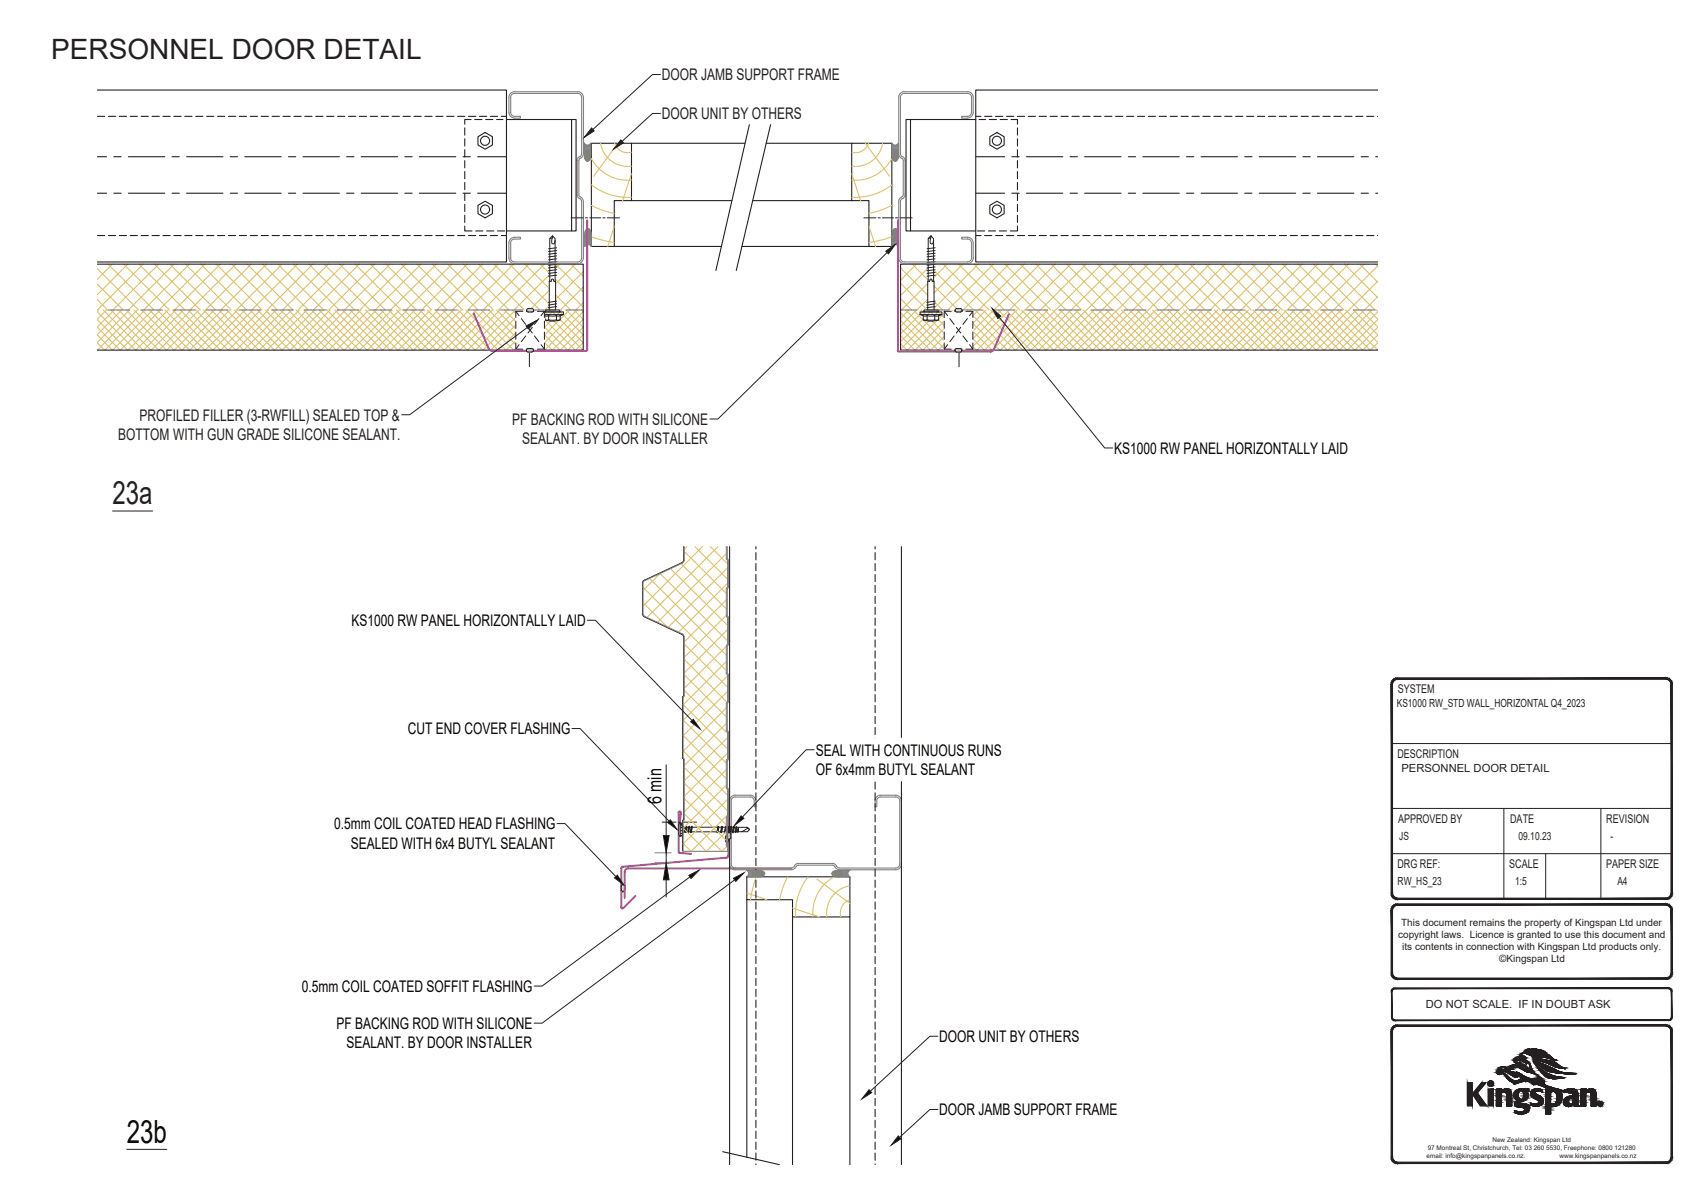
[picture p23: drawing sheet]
<svg xmlns="http://www.w3.org/2000/svg" width="297mm" height="210mm" viewBox="0 0 297 210" stroke-linecap="round" stroke-linejoin="round" font-family="sans-serif">
<defs><g id="words">
<text font-size="5.6" fill="#231f20" x="19.7" y="88">23a</text>
<text font-size="5.6" fill="#040503" x="22.1" y="199.4">23b</text>
<text font-size="4.9" fill="#231f20" x="8.9" y="10.3">PERSONNEL DOOR DETAIL</text>
<text font-size="3.4" fill="#040503" x="115.4" y="140.3" transform="rotate(-90 115.4 140.3)">6 min</text>
<g font-size="2.8" fill="#231f20">
<text x="115.5" y="14">DOOR JAMB SUPPORT FRAME</text>
<text x="115.5" y="20.8">DOOR UNIT BY OTHERS</text>
<text x="20.6" y="76.8">BOTTOM WITH GUN GRADE SILICONE SEALANT.</text>
<text x="24.4" y="73.4">PROFILED FILLER (3-RWFILL) SEALED TOP &amp;</text>
<text x="89.4" y="74.1">PF BACKING ROD WITH SILICONE</text>
<text x="91.1" y="77.5">SEALANT. BY DOOR INSTALLER</text>
</g>
<g font-size="2.8" fill="#040503">
<text x="194.4" y="79.2">KS1000 RW PANEL HORIZONTALLY LAID</text>
<text x="61.3" y="109.3">KS1000 RW PANEL HORIZONTALLY LAID</text>
<text x="71.2" y="128.2">CUT END COVER FLASHING</text>
<text x="142.4" y="131.9">SEAL WITH CONTINUOUS RUNS</text>
<text x="142.4" y="135.3">OF 6x4mm BUTYL SEALANT</text>
<text x="58.3" y="144.8">0.5mm COIL COATED HEAD FLASHING</text>
<text x="61.2" y="148.1">SEALED WITH 6x4 BUTYL SEALANT</text>
<text x="52.7" y="173.1">0.5mm COIL COATED SOFFIT FLASHING</text>
<text x="58.7" y="179.6">PF BACKING ROD WITH SILICONE</text>
<text x="60.5" y="183">SEALANT. BY DOOR INSTALLER</text>
<text x="163.9" y="181.9">DOOR UNIT BY OTHERS</text>
<text x="163.9" y="194.7">DOOR JAMB SUPPORT FRAME</text>
</g>
<g font-size="2.1" fill="#231f20">
<text x="243.9" y="121">SYSTEM</text>
<text x="243.9" y="132.3">DESCRIPTION</text>
<text x="244" y="143.6">APPROVED BY</text>
<text x="263.6" y="143.6">DATE</text>
<text x="280.3" y="143.6">REVISION</text>
<text x="243.9" y="151.5">DRG REF:</text>
<text x="263.4" y="151.5">SCALE</text>
<text x="280.3" y="151.5">PAPER SIZE</text>
</g>
<g font-size="2" fill="#231f20">
<text x="243.8" y="123.5">KS1000 RW_STD WALL_HORIZONTAL Q4_2023</text>
<text x="244.6" y="134.8">PERSONNEL DOOR DETAIL</text>
<text x="244.2" y="146.6">JS</text>
<text x="265" y="146.6">09.10.23</text>
<text x="281.1" y="146.6">-</text>
<text x="243.9" y="154.5">RW_HS_23</text>
<text x="264.4" y="154.5">1:5</text>
<text x="282.3" y="154.5">A4</text>
<text x="248.8" y="176">DO NOT SCALE. IF IN DOUBT ASK</text>
</g>
<g font-size="1.7" fill="#231f20">
<text x="244.5" y="161.7">This document remains the property of Kingspan Ltd under</text>
<text x="244" y="163.8">copyright laws. Licence is granted to use this document and</text>
<text x="244.7" y="165.8">its contents in connection with Kingspan Ltd products only.</text>
<text x="261.7" y="167.9">©Kingspan Ltd</text>
</g>
<g font-size="1.1" fill="#231f20">
<text x="249" y="202.1">email: info@kingspanpanels.co.nz.</text>
<text x="249.2" y="200.7">97 Montreal St, Christchurch, Tel: 03 260 5530, Freephone: 0800 121280</text>
<text x="260.5" y="199.4">New Zealand: Kingspan Ltd</text>
<text x="272.2" y="202.1">www.kingspanpanels.co.nz</text>
</g>
</g></defs>
<g fill="none" stroke="#dcc06c" stroke-width=".19">
<path d="M103.2 32.2a10.2 10.2 0 0 0 7 2.2M103.2 27.7a7.2 7.2 0 0 0 7 3.7M103.2 35.8l2.2 1 1.8 .4M104.8 25a4.8 4.8 0 0 0 5.4 4M107.2 39.5l-1.1 3.5M107.3 25a2.4 2.4 0 0 0 2.9 1.6M107.9 25l-4.3 5.8M110.2 30.3l-1.5 4.7M148.6 30.3l1.6 4.7M151 25l4.2 5.8M151.6 25a2.4 2.4 0 0 1-3 1.6M151.6 39.5l1.2 3.5"/>
<path d="M154 25a4.8 4.8 0 0 1-5.4 4M155.6 35.8l-2.2 1-1.8 .4M155.6 27.7a7.2 7.2 0 0 1-7 3.7M155.6 32.2a10.2 10.2 0 0 1-7 2.2M17 54.4l6.7 6.7M17 55.8l5.3 5.3M17 57.1l3.9 4M17 58.5l2.6 2.6M17 59.8l1.3 1.3M17 46.9l7.2 7.2M17 49.6l4.5 4.5M17 52.3l1.8 1.8"/>
<path d="M17.2 54.1l-.2 .3M18 54.1l7 7M18.6 54.1l-1.6 1.6M18.9 46.1l8 8M19.3 54.1l7 7M19.6 46.1l-2.6 2.7M19.9 54.1l-2.9 3M20.7 54.1l7 7M21.3 54.1l-4.3 4.3M21.6 46.1l8 8M22 54.1l7 7M22.3 46.1l-5.3 5.3"/>
<path d="M22.6 54.1l-5.6 5.7M23.4 54.1l7 7M24 54.1l-7 7M24.3 46.1l8 8M24.7 54.1l7 7M25 46.1l-8 8M25.3 54.1l-7 7M26.1 54.1l7 7M26.7 54.1l-7 7M27 46.1l8 8M27.4 54.1l7 7M27.7 46.1l-8 8"/>
<path d="M28 54.1l-7 7M28.8 54.1l7 7M29.3 54.1l-7 7M29.6 46.1l8 8M30.1 54.1l7 7M30.4 46.1l-8 8M30.7 54.1l-7 7M31.5 54.1l7 7M32 54.1l-6.9 7M32.4 46.1l8 8M32.8 54.1l7 7M33.1 46.1l-8 8"/>
<path d="M33.4 54.1l-7 7M34.1 54.1l7.1 7M34.7 54.1l-7 7M35 46.1l8 8M35.5 54.1l7 7M35.8 46.1l-8 8M36.1 54.1l-7 7M36.8 54.1l7 7M37.4 54.1l-7 7M37.7 46.1l8 8M38.2 54.1l7 7M38.5 46.1l-8 8"/>
<path d="M38.8 54.1l-7 7M39.5 54.1l7 7M40.1 54.1l-7 7M40.4 46.1l8 8M40.9 54.1l7 7M41.2 46.1l-8 8M41.5 54.1l-7 7M42.2 54.1l7 7M42.8 54.1l-7 7M43.1 46.1l8 8M43.6 54.1l7 7M43.8 46.1l-8 8"/>
<path d="M44.2 54.1l-7 7M44.9 54.1l7 7M45.5 54.1l-7 7M45.8 46.1l8 8M46.3 54.1l7 7M46.5 46.1l-8 8M46.8 54.1l-6.9 7M47.6 54.1l7 7M48.2 54.1l-7 7M48.5 46.1l8 8M49 54.1l7 7M49.2 46.1l-8 8"/>
<path d="M49.6 54.1l-7 7M50.3 54.1l7 7M50.9 54.1l-7 7M51.2 46.1l8 8M51.7 54.1l7 7M51.9 46.1l-8 8M52.2 54.1l-7 7M53 54.1l7 7M53.6 54.1l-7 7M53.9 46.1l8 8M54.4 54.1l6.9 7M54.6 46.1l-8 8"/>
<path d="M54.9 54.1l-7 7M55.7 54.1l7 7M56.3 54.1l-7 7M56.6 46.1l8 8M57 54.1l7.1 7M57.3 46.1l-8 8M57.6 54.1l-7 7M58.4 54.1l7 7M59 54.1l-7 7M59.3 46.1l8 8M59.7 54.1l7 7M60 46.1l-8 8"/>
<path d="M60.3 54.1l-7 7M61.1 54.1l7 7M61.7 54.1l-7 7M62 46.1l8 8M62.4 54.1l7 7M62.7 46.1l-8 8M63 54.1l-7 7M63.8 54.1l7 7M64.4 54.1l-7 7M64.7 46.1l8 8M65.1 54.1l7 7M65.4 46.1l-8 8"/>
<path d="M65.7 54.1l-7 7M66.5 54.1l7 7M67.1 54.1l-7 7M67.4 46.1l8 8M67.8 54.1l7 7M68.1 46.1l-8 8M68.4 54.1l-7 7M69.2 54.1l7 7M69.7 54.1l-7 7M70.1 46.1l7.9 8M70.5 54.1l7 7M70.8 46.1l-8 8"/>
<path d="M71.1 54.1l-7 7M71.9 54.1l7 7M72.4 54.1l-6.9 7M72.8 46.1l8 8M73.2 54.1l7 7M73.5 46.1l-8 8M73.8 54.1l-7 7M74.6 54.1l7 7M75.1 54.1l-7 7M75.4 46.1l8 8M75.9 54.1l7 7M76.2 46.1l-8 8"/>
<path d="M76.5 54.1l-7 7M77.3 54.1l6.9 7M77.8 54.1l-7 7M78.1 46.1l8 8M78.6 54.1l7 7M78.9 46.1l-8 8M79.2 54.1l-7 7M79.9 54.1l7 7M80.5 54.1l-7 7M80.8 46.1l8 8M81.3 54.1l7 7M81.6 46.1l-8 8"/>
<path d="M81.9 54.1l-7 7M82.6 54.1l7.1 7 .4-.4M83.2 54.1l-7 7M83.5 46.1l8 8M84 54.1l6.1 6.2M84.2 46.1l-8 8M84.6 54.1l-7 7M85.3 54.1l4.8 4.8M85.9 54.1l-7 7M86.2 46.1l8 8M86.7 54.1l3.4 3.5M87 46.1l-8 8"/>
<path d="M87.2 54.1l-6.9 7M88 54.1l2.1 2.1M88.6 54.1l-7 7M88.9 46.1l7 7.1M89.4 54.1l.7 .8M89.6 46.1l-8 8M90 54.1l-7 7M90.1 59.3l-1.8 1.8M90.1 58l-3.1 3.1M90.1 56.6l-4.5 4.5M90.1 55.3l-5.8 5.8M90.7 54.1l.3 .3"/>
<path d="M91.3 54.1l-.3 .3M91.6 46.1l4.3 4.3M92.1 54.1l.3 .3M92.3 46.1l-8 8M92.6 54.1l-.3 .3M93.4 54.1l.3 .3M94 54.1l-.3 .3M94.3 46.1l1.7 1.7-6.3 6.3M94.8 54.1l.3 .3M95 46.1l-8 8M95.1 54.5l.7 .6M95.1 55.8l5.3 5.3"/>
<path d="M95.1 57.2l4 3.9M95.1 58.5l2.6 2.6M95.1 59.9l1.3 1.2M95.2 55.6l-.1 .1M95.3 54.2l-.3 .2M95.3 54.1h.1M95.9 53.3l-.8 .8M95.9 50.6l-3.3 3.3M96.1 54.1h.1M96.1 56.1l-1 .9M96.3 54.5l-.7 .7M96.5 54.5l.6 .6"/>
<path d="M96.7 54.1h.1M96.7 56.1l5 5M97 48.8l4.8 4.8M97 46.1l4.8 4.8M97 51.5l2.6 2.6M97.4 54.1h.1M97.6 55.9l-2.5 2.5M97.7 54.5l-.7 .7M97.7 46.1l-.7 .8M97.8 54.4l4 4-2.7 2.7M97.8 55.8l4 4-1.3 1.3M98 54.1l-.2 .3"/>
<path d="M98.8 54.1l3 3-4 4M99.4 54.1l-1.5 1.6M99.7 46.1l2.1 2.1M100.1 54.1l1.7 1.7-5.4 5.3M100.4 46.1l-3.4 3.4M100.7 54.1l-5.6 5.6M101.5 54.1l.3 .3-6.7 6.7M101.8 52.8l-1.3 1.3M101.8 50.1l-4 4M101.8 47.4l-4.8 4.8M103.2 41.3l1.3 .5 2.7 .5M155.6 41.3l-1.3 .5-2.7 .5"/>
<path d="M157.2 46.8l4.7 4.7M157.2 49.5l4.6 4.6M157.2 52.1l1.9 2M157.2 54.6l6.5 6.5M157.2 55.9l5.2 5.2M157.2 57.3l3.8 3.8M157.2 58.6l2.5 2.5M157.2 60l1.1 1.1M157.2 46.1v.1M157.3 54.1l-.1 .1M158.1 54.1l6.6 6.7M158.6 54.1l-1.4 1.5"/>
<path d="M159.2 46.1l2.8 2.8M159.4 54.1l1.7 1.7M159.9 46.1l-2.7 2.8M160 54.1l-2.8 2.8M160.7 54.1l1.1 1M161.1 55.7l-3.9 3.9M161.2 55.9l3.5 3.6M161.2 54.2l-4 4.1M161.3 54.1h.1M161.9 52.2l-1.9 1.9M161.9 49.5l-4.6 4.6M161.9 46.1l.1 .1"/>
<path d="M162 46.8l-4.8 4.8M162.1 56.1l-4.9 4.9M162.1 54.1h.1M162.3 54.5l-.7 .7M162.4 54.5l.7 .6M162.7 54.1h.1M162.7 56.1l2 2M162.9 47.1l7 7M163 49.9l4.2 4.2M163 52.6l1.5 1.5M163.4 54.1h.1M163.6 55.9l-5.2 5.2"/>
<path d="M163.7 54.5l-.7 .6M163.7 54.4l1 1M163.8 55.8l.9 1M164 54.1l-.3 .3M164.6 46.1l8 8M164.7 58.8l-2.3 2.3M164.7 57.4l-3.6 3.7M164.7 56.1l-5 5M164.7 54.7l-.9 1M164.8 54.1l.3 .3M165.3 46.1l-2.4 2.4M165.4 54.1l-.4 .3"/>
<path d="M166.1 54.1l.4 .3M166.7 54.1l-.3 .3M167.3 46.1l8 8M167.5 54.1l.3 .3M168 46.1l-5 5M168.8 54.1l.3 .3M169.4 54.1l-.3 .3M170 46.1l8 8M170.2 54.1l7 7M170.7 46.1l-7.7 7.7M171.5 54.1l7 7M172.1 54.1l-2.3 2.3 4.7 4.7"/>
<path d="M172.7 46.1l8 8M172.9 54.1l7 7M173.4 46.1l-8 8M173.4 54.1l-3.6 3.7 3.3 3.3M174.2 54.1l7 7M174.8 54.1l-5 5 2 2M175.4 46.1l8 8M175.6 54.1l6.9 7M176.1 46.1l-8.4 8.3M176.1 54.1l-6.3 6.4 .6 .6M176.9 54.1l7 7M177.5 54.1l-7 7"/>
<path d="M178.1 46.1l8 8M178.3 54.1l7 7M178.8 46.1l-9 9 6 6M179.6 54.1l7 7M180.2 54.1l-7 7M180.8 46.1l7.9 8M180.9 54.1l7 7M181.5 46.1l-8 8M181.5 54.1l-7 7M182.3 54.1l7 7M182.9 54.1l-7 7M183.5 46.1l8 8"/>
<path d="M183.6 54.1l7 7M184.2 46.1l-8 8M184.2 54.1l-7 7M185 54.1l7 7M185.6 54.1l-7 7M186.1 46.1l8 8M186.3 54.1l7 7M186.9 46.1l-15.1 15M187.7 54.1l7 7M188.3 54.1l-7 7M188.8 46.1l8 8M189 54.1l7 7"/>
<path d="M189.6 46.1l-8 8M189.6 54.1l-7 7M190.4 54.1l7 7M190.9 54.1l-6.9 7M191.5 46.1l8 8M191.7 54.1l7 7M192.3 46.1l-8 8M192.3 54.1l-7 7M193.1 54.1l7 7M193.7 54.1l-7 7M194.2 46.1l8 8M194.4 54.1l7 7"/>
<path d="M194.9 46.1l-15 15M195.8 54.1l7 7M196.3 54.1l-7 7M196.9 46.1l8 8M197.1 54.1l7 7M197.7 46.1l-8 8M197.7 54.1l-7 7M198.5 54.1l6.9 7M199 54.1l-7 7M199.6 46.1l8 8M199.8 54.1l7 7M200.3 46.1l-8 8"/>
<path d="M200.4 54.1l-7 7M201.1 54.1l7.1 7M201.7 54.1l-7 7M202.3 46.1l8 8M202.5 54.1l7 7M203 46.1l-15 15M203.8 54.1l7 7M204.4 54.1l-7 7M205 46.1l8 8M205.2 54.1l7 7M205.7 46.1l-8 8M205.8 54.1l-7 7"/>
<path d="M206.5 54.1l7 7M207.1 54.1l-7 7M207.7 46.1l8 8M207.9 54.1l7 7M208.4 46.1l-8 8M208.5 54.1l-7 7M209.2 54.1l7 7M209.8 54.1l-7 7M210.4 46.1l8 8M210.6 54.1l7 7M211.1 46.1l-15 15M211.9 54.1l7 7"/>
<path d="M212.5 54.1l-7 7M213.1 46.1l8 8M213.3 54.1l7 7M213.8 46.1l-8 8M213.8 54.1l-6.9 7M214.6 54.1l7 7M215.2 54.1l-7 7M215.8 46.1l8 8M216 54.1l7 7M216.5 46.1l-8 8M217.3 54.1l7 7M217.9 54.1l-7 7"/>
<path d="M218.5 46.1l8 8M218.7 54.1l7 7M219.2 46.1l-15 15M220 54.1l7 7M220.6 54.1l-7 7M221.2 46.1l8 8M221.4 54.1l6.9 7M221.9 46.1l-8 8M221.9 54.1l-7 7M222.7 54.1l7 7M223.3 54.1l-7 7M223.9 46.1l8 8"/>
<path d="M224 54.1l7 7M224.6 46.1l-15 15M225.4 54.1l7 7M226 54.1l-7 7M226.5 46.1l8 8M226.7 54.1l7 7M227.3 46.1l-15.1 15M228.1 54.1l7 7M228.7 54.1l-7 7M229.2 46.1l8 8M229.4 54.1l7 7M230 46.1l-8 8"/>
<path d="M230 54.1l-7 7M230.8 54.1l7 7M231.3 54.1l-6.9 7M231.9 46.1l8 8M232.1 54.1l7 7M232.7 46.1l-15.1 15M233.5 54.1l7 7M234.1 54.1l-7 7M234.6 46.1l5.9 5.9M234.8 54.1l5.7 5.7M235.3 46.1l-15 15M235.4 54.1l-7 7"/>
<path d="M236.2 54.1l4.3 4.3M236.7 54.1l-7 7M237.3 46.1l3.2 3.2M237.5 54.1l3 3-4 4M238.1 46.1l-8 8M238.1 54.1l-7 7M238.9 54.1l1.6 1.6M239.4 54.1l-7 7M240 46.1l.5 .5M240.2 54.1l.3 .3M240.5 59.8l-1.3 1.3M240.5 58.5l-2.7 2.6"/>
<path d="M240.5 55.8l-5.4 5.3M240.5 54.4l-6.7 6.7M240.5 46.4l-14.8 14.7M240.5 51.8l-2.4 2.3M240.5 49.1l-5.1 5M164.7 60.1l-.9 1"/>
</g>
<g fill="none" stroke="#808180" stroke-width=".19">
<path d="M89.1 19.6a.71 .71 0 0 0 .7 .7h1v.3h-1M89.1 17v2.6M89.8 16.3a.71 .71 0 0 0-.7 .7M89.8 16.3h11M100.8 16a1.01 1.01 0 0 1 1 1M100.8 16.3a.71 .71 0 0 1 .7 .7v9.8a.78 .78 0 0 1-.6 .7l-.2 .5M100.8 16h-11a1.01 1.01 0 0 0-1 1v2.6a1.01 1.01 0 0 0 1 1M101.8 17v9.8M157.2 17v9.8M157.8 16.3a.71 .71 0 0 0-.7 .7M157.8 16.3h11.1M168.8 16.3a.71 .71 0 0 1 .8 .7v2.6a.71 .71 0 0 1-.7 .7h-1.1v.3h1.1"/>
<path d="M100.7 34l.1 .3 .3 .4M100.7 28v6M101.1 34.6l.2 .2 .2 .4v9.8a.71 .71 0 0 1-.7 .7M101.8 26.8a1.45 1.45 0 0 1-.7 1.1l-.1 6.1 .3 .4a.89 .89 0 0 1 .5 .8M101.8 35.2v9.8M102 25a.62 .62 0 0 0 .5 .3 .62 .62 0 0 0 .6-.3v2a.61 .61 0 0 0-.8-.7l-.2 .1-.1 .6v-2M102 27l.8 1M102 27.3l.6 .8M102 27.2l.7 .9M102 27.5l.5 .6M102 26.8l.9 1.1M102 25.1v.1"/>
<path d="M102 26.7l.9 1.1M102.1 27.7l.3 .4M102.1 26.6l.9 1.2M102.1 26.6l-.1 .1M102.1 26.5l.9 1.2M102.1 25.2l-.1 .2M102.1 26.4l.9 1.2M102.2 26.4l.9 1.1M102.2 25.3l-.2 .3M102.3 26.3l.8 1M102.3 26.3l.8 .9M102.3 26.3l.2-.1a1.12 1.12 0 0 1 0 1.9 1.23 1.23 0 0 1-.2-1.8z"/>
<path d="M102.4 25.3l-.4 .5M102.4 26.2l.7 .9M102.5 39.9l-.4 .5M102.5 26.2l.6 .7M102.5 25.4l-.5 .7M102.6 26.2l.4 .5h.1M102.6 39.9l-.5 .7M102.7 39.9l-.6 .8M102.7 25.3l-.7 1M102.8 26.3l.1 .2M102.8 39.9l-.7 1M102.8 40l-.7 1"/>
<path d="M103.1 25.1l-1.1 1.4M103.1 25.3l-.7 .9M103.1 25.6l-.5 .6M103.1 25.8l-.4 .4M103.1 26l-.3 .3M103.1 26.2l-.2 .2M103.1 26.4l-.1 .2M103.1 26.9v.1M155.7 25.1l1.1 1.4M155.7 25.3l.7 .9M155.7 25.6l.5 .6M155.7 25.8l.3 .4"/>
<path d="M155.7 26l.3 .3M155.7 26.2l.2 .2M155.7 26.4l.1 .2M155.7 26.9v.1M156 40l.8 1M156 26.3l-.2 .2M156 26.3l.2-.1a1.12 1.12 0 0 1 0 1.9 1.25 1.25 0 0 1-.2-1.8zM156 25.3l.8 1M156.1 39.9l.7 1M156.1 39.9h.1a1.1 1.1 0 0 1 0 2l-.1-.1a1.26 1.26 0 0 1 0-1.9zM156.2 39.9l.6 .8M156.2 26.2l-.4 .5h-.1"/>
<path d="M156.2 25.4l.6 .7M156.3 39.9l.5 .7M156.3 26.2l-.6 .7M156.4 39.9l.3 .5M156.4 26.2l-.7 .9M156.4 25.3l.4 .5M156.5 26.3l-.8 .9M156.5 26.3l-.8 1M156.5 25.3l.3 .3M156.6 26.4l-.9 1.1M156.6 26.4l-.8 1.2M156.6 25.2l.2 .2"/>
<path d="M156.7 26.5l-.9 1.2M156.7 27.7l-.3 .4M156.7 26.7l-.8 1.1M156.7 25.1l.1 .1M156.8 27.5l-.5 .6M156.8 26.8l-.9 1.1M156.8 26.9v.1M156.8 27.3l-.6 .8M156.8 26.9l-.9 1.1M156.8 25a.62 .62 0 0 1-.6 .3 .62 .62 0 0 1-.5-.3v2a.59 .59 0 0 1 .8-.7 .63 .63 0 0 1 .3 .7v-2M156.8 27.2l-.7 .9M156.8 27l-.8 1"/>
<path d="M156.8 26.7l-.1-.1-.9 1.2M157.1 26.8a.76 .76 0 0 0 .6 .7l.3 .5v6l-.3 .5-.2 .2M157.2 35.2v9.8M157.5 34.6l-.2 .2-.2 .4M168.8 20.6a1.01 1.01 0 0 0 1-1v-2.6a.97 .97 0 0 0-.9-1h-11.1a.97 .97 0 0 0-.9 1l-.1 9.8a1.4 1.4 0 0 0 .8 1.1v6.1l-.2 .4a.87 .87 0 0 0-.6 .8l.1 9.8a.97 .97 0 0 0 .9 1h11.1a1.01 1.01 0 0 0 .9-1v-2.6a1.01 1.01 0 0 0-1-1h-1v.3h1.1a.67 .67 0 0 1 .7 .7v2.6a.71 .71 0 0 1-.8 .7h-11a.71 .71 0 0 1-.7-.7M18.8 54.1h3.8M24.5 54.1h3.9M30.3 54.1h3.8M36 54.1h3.8M41.7 54.1h3.8M47.4 54.1h3.8M53.1 54.1h3.8"/>
<path d="M58.8 54.1h3.8M64.5 54.1h3.8M70.3 54.1h3.8M76 54.1h3.8M81.7 54.1h3.8M87.4 54.1h3.8M89.1 42.4a.71 .71 0 0 1 .7-.7h1v-.3h-1a1.01 1.01 0 0 0-1 1v2.6a1.01 1.01 0 0 0 1 1h11M89.1 45a.71 .71 0 0 0 .7 .7h11M89.1 42.4v2.6M93.1 54.1h3.8M98.8 54.1h3M101.8 45a1.01 1.01 0 0 1-1 1"/>
<path d="M102 42l.6 .7M102 41.7l.8 1M102 41.5l1.2 1.4M102 41.3l.2 .2M102 41.1h.1a.61 .61 0 0 0 .7 .7l.4-.7v1.9a.62 .62 0 0 0-.6-.3 .62 .62 0 0 0-.5 .3zM102.1 42.2l.3 .5M102.1 42.4l.2 .4M102.1 42.7l.1 .1M102.1 42.9v.1M102.2 40.2l.3-.3a1.1 1.1 0 0 1 .1 2l-.1-.1a1.2 1.2 0 0 1-.3-1.6zM102.4 41.8l.8 .9M102.6 41.8l.6 .7"/>
<path d="M102.8 41.8l.4 .5M102.9 41.7l.3 .3M102.9 40.1l-.8 1M103 40.1l-.9 1.1M103 41.6l.2 .2M103 41.6l-.2 .2M103 40.2l-.9 1.1M103.1 41.4l.1 .2M103.1 40.3l-1 1.1M103.1 40.4l-.9 1.1M103.1 41.1h.1M103.1 40.5l-.9 1.1"/>
<path d="M103.1 41.1l-.5 .8M103.1 40.6l-.8 1.1M103.2 41l-.7 .8M103.2 40.8l-.8 1M103.2 40.7l-.9 1M103.2 41.4l-.1-.1-.4 .6M155.7 41.1a.61 .61 0 0 0 .8 .7l.2-.2 .1-.5v1.9a.62 .62 0 0 0-.6-.3 .62 .62 0 0 0-.5 .3zM155.7 40.8l.8 1M155.7 41l.7 .8M155.7 41.1l.6 .8M155.7 41.4l.1-.1 .4 .6M155.7 40.7l.8 1"/>
<path d="M155.7 40.6l.9 1.1M155.8 40.5l.8 1.1M155.8 40.4l.9 1.1M155.8 40.3l.9 1.1 .1-.1M155.8 41.4l-.1 .2M155.8 41.6l.2 .2M155.9 40.2l.8 1.1M155.9 41.6l-.2 .2M155.9 40.1l.9 1.1M155.9 40.1l.9 1M156 41.7l-.3 .3M156 41.8l-.3 .5"/>
<path d="M156.2 41.8l-.5 .7M156.4 41.8l-.7 .9M156.8 42.9l-.1 .1M156.8 41.5l-1.1 1.4M156.8 42.7l-.2 .1M156.8 41.7l-.8 1M156.8 42.4l-.3 .4M156.8 42l-.6 .7M156.8 42.2l-.4 .5M157.2 54.1h2.8M161.9 54.1h3.8M167.6 54.1h3.8"/>
<path d="M173.3 54.1h3.8M179.1 54.1h3.8M184.8 54.1h3.8M190.5 54.1h3.8M196.2 54.1h3.8M201.9 54.1h3.8M207.6 54.1h3.8M213.3 54.1h3.8M219.1 54.1h3.8M224.8 54.1h3.8M230.5 54.1h3.8M236.2 54.1h3.8"/>
</g>
<g fill="none" stroke="#231f20" stroke-width=".19">
<path d="M17 15.7h71.4v30h-71.4M240.5 15.7h-70.2v30h70.2M17 27.4h1.6M17 33.7h1.6M17 20.3h1.3M18.9 20.3h1.3M19.9 27.4h1.2M19.9 33.7h1.2M20.8 20.3h1.3M22.4 27.4h6.4M22.4 33.7h6.4M22.7 20.3h1.3"/>
<path d="M24.6 20.3h1.3M26.5 20.3h1.3M28.4 20.3h1.3M30 27.4h1.3M30 33.7h1.3M30.3 20.3h1.3M32.2 20.3h1.3M32.6 27.4h6.3M32.6 33.7h6.3M34.1 20.3h1.3M36.1 20.3h1.2M38 20.3h1.2"/>
<path d="M39.9 20.3h1.2M40.2 27.4h1.3M40.2 33.7h1.3M41.8 20.3h1.2M42.7 27.4h6.4M42.7 33.7h6.4M43.7 20.3h1.2M45.6 20.3h1.2M47.5 20.3h1.3M49.4 20.3h1.3M50.3 27.4h1.3M50.3 33.7h1.3"/>
<path d="M51.3 20.3h1.3M52.9 27.4h6.3M52.9 33.7h6.3M53.2 20.3h1.3M55.1 20.3h1.3M57 20.3h1.3M58.9 20.3h1.3M60.5 27.4h1.3M60.5 33.7h1.3M60.8 20.3h1.3M62.7 20.3h1.3M63 27.4h6.4"/>
<path d="M63 33.7h6.4M64.6 20.3h1.3M66.5 20.3h1.3M68.4 20.3h1.3M70.3 20.3h1.3M70.7 27.4h1.2M70.7 33.7h1.2M72.2 20.3h1.3M73.2 27.4h6.3M73.2 33.7h6.3M74.1 20.3h1.3M76.1 20.3h1.2"/>
<path d="M78 20.3h1.2M79.9 20.3h1.2M80.8 27.4h1.3M80.8 33.7h1.3M81.1 39.5v.8h1.3M81.1 22.3v1.3M81.1 24.2v1.3M81.1 26.1v1.3M81.1 28v1.3M81.1 29.9v1.3M81.1 31.8v1.3M81.1 33.7v1.3"/>
<path d="M81.1 35.7v1.2M81.1 37.6v1.2M81.8 20.3h1.2M82.2 20.9h-1.1v.8M82.8 20.9h1.3M83.4 27.4h5M83.4 33.7h5M83.4 35.8l1.3-.7 1.2 .7v1.5l-1.2 .7-1.3-.7zM83.4 23.9l1.3-.8 1.2 .8v1.4l-1.2 .7-1.3-.7zM83.7 20.3h1.2M84.8 20.9h1.2M85.6 20.3h1.2"/>
<path d="M86.7 20.9h1.1M87.5 20.3h.9M88.4 20.9h12.1v19.4h-12.1M99.8 20.9v19.4M103.2 25h7v10h-3v8h-4zM110.2 35h17.5M110.2 25h19.8M130.8 21.8l-5.9 25.4M131.4 35h17.2M133.7 25h14.9M134.5 21.8l-6 25.4M148.6 25h7v18h-4v-8h-3z"/>
<path d="M158.9 20.9v19.4M170.3 20.9h-12.2v19.4h12.2M170.3 27.4h5M170.3 33.7h5M170.3 20.3h.9M170.9 20.9h1.1M171.8 20.3h1.3M172.6 20.9h1.3M172.7 35.8l1.3-.7 1.2 .7v1.5l-1.2 .7-1.3-.7zM172.7 23.9l1.3-.8 1.2 .8v1.4l-1.2 .7-1.3-.7zM173.7 20.3h1.3M174.5 20.9h1.3"/>
<path d="M175.6 20.3h1.3M176.5 20.9h1.1v.8M176.6 27.4h1.3M176.6 33.7h1.3M177.6 20.3h1.2M177.6 22.3v1.3M177.6 24.2v1.3M177.6 26.1v1.3M177.6 28v1.3M177.6 29.9v1.3M177.6 31.8v1.3M177.6 33.7v1.3"/>
<path d="M177.6 35.7v1.2M177.6 37.6v1.2M177.6 39.5v.8h-1.3M179.1 27.4h6.4M179.1 33.7h6.4M179.5 20.3h1.2M181.4 20.3h1.2M183.3 20.3h1.2M185.2 20.3h1.2M186.8 27.4h1.2M186.8 33.7h1.2M187.1 20.3h1.2"/>
<path d="M189 20.3h1.2M189.3 27.4h6.3M189.3 33.7h6.3M190.9 20.3h1.3M192.8 20.3h1.3M194.7 20.3h1.3M196.6 20.3h1.3M196.9 27.4h1.3M196.9 33.7h1.3M198.5 20.3h1.3M199.5 27.4h6.3M199.5 33.7h6.3"/>
<path d="M200.4 20.3h1.3M202.3 20.3h1.3M204.2 20.3h1.3M206.1 20.3h1.3M207.1 27.4h1.2M207.1 33.7h1.2M208 20.3h1.3M209.6 27.4h6.4M209.6 33.7h6.4M209.9 20.3h1.3M211.8 20.3h1.3M213.7 20.3h1.3"/>
<path d="M215.6 20.3h1.3M217.2 27.4h1.3M217.2 33.7h1.3M217.5 20.3h1.3M219.5 20.3h1.2M219.8 27.4h6.3M219.8 33.7h6.3M221.4 20.3h1.2M223.3 20.3h1.2M225.2 20.3h1.2M227.1 20.3h1.2M227.4 27.4h1.3"/>
<path d="M227.4 33.7h1.3M229 20.3h1.2M229.9 27.4h6.4M229.9 33.7h6.4M230.9 20.3h1.3M232.8 20.3h1.3M234.7 20.3h1.3M236.6 20.3h1.3M237.5 27.4h1.3M237.5 33.7h1.3M238.5 20.3h1.3M240.1 27.4h.4"/>
<path d="M240.1 33.7h.4M240.4 20.3h.1M17 46.1h84.8v15h-84.8M17 41.1h1.3M18.9 41.1h1.3M20.8 41.1h1.3M22.7 41.1h1.3M24.6 41.1h1.3M26.5 41.1h1.3M28.4 41.1h1.3M30.3 41.1h1.3M32.2 41.1h1.3"/>
<path d="M34.1 41.1h1.3M36.1 41.1h1.2M38 41.1h1.2M39.9 41.1h1.2M41.8 41.1h1.2M43.7 41.1h1.2M45.6 41.1h1.2M47.5 41.1h1.3M49.4 41.1h1.3M51.3 41.1h1.3M53.2 41.1h1.3M55.1 41.1h1.3"/>
<path d="M57 41.1h1.3M58.9 41.1h1.3M60.8 41.1h1.3M62.7 41.1h1.3M64.6 41.1h1.3M66.5 41.1h1.3M68.4 41.1h1.3M70.3 41.1h1.3M72.2 41.1h1.3M74.1 41.1h1.3M76.1 41.1h1.2M78 41.1h1.2"/>
<path d="M79.9 41.1h1.2M81.8 41.1h1.2M83 40.3h1.3M83.7 41.1h1.2M84.9 40.3h1.3M85.6 41.1h1.2M86.8 40.3h1.3M87.5 41.1h.9M107.2 43h18.7M129.5 43h22.1M170.3 41.1h.9M170.6 40.3h1.3"/>
<path d="M171.8 41.1h1.3M172.5 40.3h1.3M173.7 41.1h1.3M174.4 40.3h1.3M175.6 41.1h1.3M177.6 41.1h1.2M179.5 41.1h1.2M181.4 41.1h1.2M183.3 41.1h1.2M185.2 41.1h1.2M187.1 41.1h1.2M189 41.1h1.2"/>
<path d="M190.9 41.1h1.3M192.8 41.1h1.3M194.7 41.1h1.3M196.6 41.1h1.3M198.5 41.1h1.3M200.4 41.1h1.3M202.3 41.1h1.3M204.2 41.1h1.3M206.1 41.1h1.3M208 41.1h1.3M209.9 41.1h1.3M211.8 41.1h1.3"/>
<path d="M213.7 41.1h1.3M215.6 41.1h1.3M217.5 41.1h1.3M219.5 41.1h1.2M221.4 41.1h1.2M223.3 41.1h1.2M225.2 41.1h1.2M227.1 41.1h1.2M229 41.1h1.2M230.9 41.1h1.3M232.8 41.1h1.3M234.7 41.1h1.3"/>
<path d="M236.6 41.1h1.3M238.5 41.1h1.3M240.4 41.1h.1M240.5 46.1h-83.3v15h83.3"/>
<circle cx="84.7" cy="24.6" r=".79"/>
<circle cx="84.7" cy="36.6" r=".79"/>
<circle cx="174" cy="24.6" r=".79"/>
<circle cx="174" cy="36.6" r=".79"/>
</g>
<g fill="none" stroke="#231f20" stroke-width=".17">
<path d="M99.7 38h2.1M102.2 38h.3M102.9 38h1.9M105.2 38h.4M106 38h2.1M150.8 38h2.1M153.3 38h.3M154 38h1.9M156.3 38h.4M157.1 38h2.1M92.4 58v2.4M94.5 54.9h3.8l-.5 .2v.7"/>
<path d="M94.5 54.9l.6 .2M95.1 55.1h.6M95.1 55.1v.7h.6M95.1 55.8l1.3 .3 1.4-.3M95.2 54.1h2.4l.1 .3h-2.5zM95.9 54.1v-12.4l.5-.5 .5 .5 .1 12.4M96.4 41.5l-.1 .9a.27 .27 0 0 0 .3 .2 .27 .27 0 0 0 .2-.4l.1-.3M96.5 41.1l-.1 .4-.5 .1M96.6 48.9l-.2-.2-.2 .4h-.3M96.6 48.9v.2h.4M97.1 55.1v.7M97.1 53.5l-1.4 .2"/>
<path d="M97.2 47.5l-1.5 .2M97.2 47.1l-1.5 .1M97.2 46.6l-1.5 .2M97.2 46.1l-1.5 .2M97.2 45.7l-1.5 .1M97.2 45.2l-1.5 .1M97.2 44.7l-1.5 .1M97.2 44.2l-1.5 .2M97.2 43.7l-1.5 .2M97.2 43.3l-1.5 .1M97.2 48l-1.5 .2M97.2 53l-1.5 .3"/>
<path d="M97.2 52.6l-1.5 .2M97.8 55.1h-2v.7h2M98.3 54.9v-.5h-3.1h-.7v.5M160.6 54.9h3.8l-.6 .2v.7M160.6 54.9l.5 .2M161.1 55.1h2M161.1 55.1v.7h2M161.1 55.8l1.4 .3 1.3-.3M161.3 54.1h2.4l.1 .3h-2.6zM161.8 55.1v.7M161.9 54.1l.1-12.4 .5-.5 .4 .5 .1 12.4M162.4 41.5l-.1 .9a.27 .27 0 0 0 .4 .2 .27 .27 0 0 0 .2-.4v-.3"/>
<path d="M162.5 41.1v.4l-.5 .1M163 49.1h-.3l-.1-.3-.1-.1-.3 .4h-.3M163.1 55.8h.7M163.1 55.1h.7M163.1 55.1v.7M163.2 53.5l-1.5 .2M163.2 48l-1.4 .2M163.2 47.5l-1.4 .2M163.2 47.1l-1.4 .1M163.2 46.6l-1.4 .2M163.2 46.1l-1.4 .2M163.2 45.7l-1.4 .1"/>
<path d="M163.2 45.2l-1.4 .1M163.2 44.7l-1.4 .1M163.2 44.2l-1.4 .2M163.2 43.7l-1.4 .2M163.2 43.3l-1.4 .1M163.2 53l-1.5 .3M163.2 52.6l-1.5 .2M164.4 54.9v-.5h-3.1h-.7v.5M167.4 58v2.4M92.4 60.8v.4M92.4 61.6v2.4M167.4 60.8v.4"/>
<path d="M167.4 61.6v2.4"/>
</g>
<path d="M102.5 38.4v22.6l-.2 .2M156.7 38.4l.1 22.9 16.1 .1M82.7 54.7l2.6 6.2 .3 .3h.2M176.1 54.8l-2.7 6.2-.3 .3-.2 .1M85.9 61.3h16.4" fill="none" stroke="#b9519f" stroke-width=".36"/>
<path d="M164.8 54.3v6.6" fill="none" stroke="#fff" stroke-width=".17"/>
<path d="M169.8 54.3l-5 6.6h5zM164.8 54.3h5l-5 6.6z" fill="#fff"/>
<path d="M90 54.3v6.6M164.8 54.3h5l-5 6.6zM169.8 54.3v6.6h-5z" fill="none" stroke="#fff" stroke-width=".17"/>
<g fill="none" stroke="#231f20" stroke-width=".17">
<path d="M164.8 54.3l.6 .8M164.8 59.9v1h1.2M164.8 56.1v1.2M164.8 58v1.2M165.8 55.6l.7 1M166 54.3h-1.2v1.1M166.5 58.6l-.7 1.1M166.7 54.3h1.2M166.7 54.2h.1M166.9 57.1l.8 1M167 53.9h.6M167.6 53.9a.31 .31 0 0 1 .3 .3 .31 .31 0 0 1-.3 .3h-.6a.31 .31 0 0 1-.3-.3 .31 .31 0 0 1 .3-.3"/>
<path d="M167.7 57.1l-.8 1M167.9 54.2h.1M168 58.6l.8 1.1M168.6 54.3h1.2v1.1M168.8 55.6l-.8 1M169.8 56.1v1.2M169.8 58v1.2M169.8 59.9v1M169.8 54.3l-.6 .8M165.4 60.2l-.6 .7M166.7 60.9h1.2M166.7 61.2h.1"/>
<path d="M166.7 61l.3-.2h.6a.31 .31 0 0 1 .3 .3 .31 .31 0 0 1-.3 .4h-.6a.31 .31 0 0 1-.3-.5zM167.9 61.2h.1M168.6 60.9h1.2M169.2 60.2l.6 .7"/>
</g>
<path d="M166.7 54.2l.2 .3M166.8 54l.4 .5M166.9 53.9l.6 .6M167.2 53.9l.5 .5M167.4 53.9l.5 .4M167.7 53.9l.2 .1M166.7 61l.4 .5M166.7 61.3l.1 .1M166.8 60.9l.6 .6M167.1 60.8l.6 .6M167.4 60.8l.4 .5M167.6 60.9l.3 .2" fill="none" stroke="#dcdbda" stroke-width=".17"/>
<path d="M95 54.3l-5 6.6h5zM90 54.3h5l-5 6.6z" fill="#fff"/>
<path d="M90 54.3h5l-5 6.6zM95 54.3v6.6h-5z" fill="none" stroke="#fff" stroke-width=".17"/>
<g fill="none" stroke="#231f20" stroke-width=".17">
<path d="M90 54.3l.6 .8M90 59.9v1h1.2M90 56.1v1.2M90 58v1.2M91 55.6l.8 1M91.2 54.3h-1.2v1.1M91.8 58.6l-.8 1.1M91.9 54.3h1.3M91.9 54.2h.1M92.1 57.1l.8 1M92.2 53.9a.31 .31 0 0 0-.3 .3 .31 .31 0 0 0 .3 .3M92.2 54.5h.6"/>
<path d="M92.2 53.9h.6M92.8 53.9a.31 .31 0 0 1 .3 .3 .31 .31 0 0 1-.3 .3M92.9 57.1l-.8 1M93.1 54.2h.1M93.3 58.6l.7 1.1M93.8 54.3h1.2v1.1M94 55.6l-.7 1M95 54.3l-.6 .8M95 56.1v1.2M95 58v1.2M95 59.9v1M90.6 60.2l-.6 .7"/>
<path d="M91.9 61.2h.1M91.9 60.9h1.3M92.2 60.8a.31 .31 0 0 0-.3 .3 .31 .31 0 0 0 .3 .4M92.2 60.8h.6a.31 .31 0 0 1 .3 .3 .31 .31 0 0 1-.3 .4h-.6M93.1 61.2h.1M93.8 60.9h1.2M94.4 60.2l.6 .7"/>
</g>
<path d="M91.9 54.2l.3 .3M92 54l.5 .5M92.1 53.9l.6 .6M92.4 53.9l.6 .5M92.6 53.9l.5 .4M92.9 53.9l.2 .1M91.9 61.3l.2 .1M91.9 61l.5 .5M92.1 60.9l.5 .6M92.3 60.8l.6 .6M92.6 60.8l.4 .5M92.9 60.9l.2 .2" fill="none" stroke="#dcdbda" stroke-width=".17"/>
<path d="M173.1 53.8l1.6 1.4-.6 .4z" fill="#231f20"/>
<path d="M173.1 53.8l1.6 1.4-.6 .4zM174.4 55.4l18.4 22.8h1.4" fill="none" stroke="#231f20" stroke-width=".17"/>
<path d="M91.8 56.9l1.8-.9-1.4 1.4z" fill="#231f20"/>
<path d="M91.8 56.9l1.8-.9-1.4 1.4zM92 57.2l-20.5 15.2h-1.4" fill="none" stroke="#231f20" stroke-width=".17"/>
<path d="M154.6 43.8l1.6-1.1-1.1 1.6z" fill="#231f20"/>
<path d="M154.6 43.8l1.6-1.1-1.1 1.6zM154.8 44.1l-29.5 29h-1.4" fill="none" stroke="#231f20" stroke-width=".17"/>
<path d="M103.2 22.3l.5 .5-1.7 1.1z" fill="#231f20"/>
<path d="M115.3 13h-1.4l-10.4 9.6M103.2 22.3l.5 .5-1.7 1.1z" fill="none" stroke="#231f20" stroke-width=".17"/>
<path d="M108.3 24.4l.5 .5-1.7 1.1z" fill="#231f20"/>
<g fill="none" stroke="#231f20" stroke-width=".17">
<path d="M115.3 19.8h-1.4l-5.3 4.9M108.3 24.4l.5 .5-1.7 1.1zM19.7 89.2h6.9M108.7 154.4l.3 .1v.8l-.3 .3M108.7 154.4l-.2 .1a1.08 1.08 0 0 0 .1 1l.1 .1M108.7 154.4h.1M108.7 155.6h.1M115.6 143.5h2.4M118.4 143.5h.4M118.8 143.7l-.2-.1-.2 .4 .1 1.6 .1 .3h.2M118.8 143.7h.3v2.2h-.3zM118.8 144.4h.3"/>
<path d="M118.8 143.8h.3M118.8 143.9h.3M118.8 144.1h.3M118.8 144.5h.3M118.8 145h.3M118.8 145.5h.3M118.8 145.8h.3M119.1 144.2l.1 .1 .5 .1M119.1 143.5h2.5M119.5 144.3v.9M119.6 145.2l-.5 .2M119.6 145.2l.1 .1"/>
<path d="M119.6 144.4h.1M119.8 145.2h.2M119.8 145.2l-.1 .1M119.8 144.2l-.1 .6M119.8 144.2l-.2 1.1M119.8 144.2l.1 .2M119.8 144.2l-.1 .2-.1 .8M119.8 144.2l-.1 1.1M119.9 144.4l-.1 .8M119.9 144.4h.3M120 145.2l.1 .1M120.2 144.4l-.2 .8"/>
<path d="M120.2 145.2l-.1 .1M120.2 145.2h.3M120.2 144.2l-.1 1.1M120.3 144.2l.1 .2M120.3 144.2l-.1 .2M120.3 144.2l-.2 1.1M120.4 144.4h.2M120.4 144.4l-.2 .8M120.6 144.4l-.1 .8M120.7 145.2h4.4M120.7 145.2l-.1 .1M120.7 144.2l-.1 1.1"/>
<path d="M120.7 144.2l.1 .2M120.7 144.2l-.1 .2M120.7 144.2l-.1 1.1-.1-.1M120.8 144.4h4.5M120.8 144.4l-.1 .8M125.1 145.2l.1 .1 .1-.1M125.2 145.3l.2-1.1-.2 1.1M125.3 144.4l-.2 .8M125.3 144.4v-.2l.2 .2M125.3 145.2h.5M125.5 144.4l-.2 .8M125.5 144.4h.4"/>
<path d="M125.8 145.2v.1l.2-.1M125.9 144.4l-.1 .8M125.9 144.4l.1-.2 .1 .2M126 145.2h.4M126 144.2l-.2 1.1M126 144.2l-.1 1.1M126.1 144.4h.5M126.1 144.4l-.1 .8M126.4 145.2l.1 .1 .1-.1M126.6 146.1a.31 .31 0 0 1 .3-.3 .31 .31 0 0 1 .3 .3v.6M126.6 146.7a.31 .31 0 0 0 .3 .3 .31 .31 0 0 0 .3-.3M126.6 144.4l-.2 .8"/>
<path d="M126.6 146.1v.6M126.6 145.2h.3M126.7 144.2l-.1 .2M126.7 144.2l.1 .2h.2M126.7 144.2l-.2 1.1M126.8 144.4l-.2 .8M126.9 145.2l.1 .1M126.9 145.8h.1M126.9 147h.1M126.9 146.2l.3 .3M127 145.6v.6M127 144.4l-.1 .8"/>
<path d="M127.1 145.2l-.1 .1M127.1 145.2h.3M127.1 144.2l-.1 1.1M127.2 144.2v.2M127.2 144.2l-.2 .2M127.2 144.2l-.2 1.1M127.2 145.3l.3 .1v.8M127.2 145.3l-.3 .3M127.2 145.3h.1M127.2 146.5h.1M127.2 144.4l-.1 .8M127.2 144.4h.3"/>
<path d="M127.4 145.2v.1M127.5 144.4l-.1 .8M127.5 144.4l.1-.2 .1 .2M127.5 146.2l-.3 .3M127.6 144.2l-.2 1.1M127.6 144.2l-.1 1.1M127.7 144.4l-.2 .8M127.7 144.4h.3M127.8 145.2h-.3l-.1 .1M127.8 145.2l.1 .1 .1-.1M128 144.4l-.2 .8M128.1 144.2l-.1 .2"/>
<path d="M128.1 144.2l.1 .2M128.1 144.2l-.2 1.1M128.2 144.4l-.2 .8M128.2 144.4h.3M128.3 145.2h-.3M128.3 145.2l.1 .1M128.4 145.3h.1M128.5 145.2l-.1 .1M128.5 144.4l-.2 .8M128.5 144.3h.1M128.5 144.3v.1M128.5 144.3l-.1 1"/>
<path d="M128.5 144.3l.1 .1M128.6 144.4h.3M128.6 144.4l-.1 .8M128.7 145.2h.1M128.7 145.2h-.2M128.8 145.2l.1-.7-.2 .7M128.8 145.2h.1M128.8 145.2h-.1M128.9 144.4h1.5l.4 .4M128.9 144.4v.8M130.3 144.4l.2 .2-1 .6M130.5 144.5l.3 .3"/>
<path d="M130.8 144.8l-.4 .4h-1.6"/>
</g>
<path d="M127.1 139.4v10l-.1 .2-18.3 1.7M108.7 151.3l-.3 .3v6.9h.4l2.1-2.1M118.4 141.8l.2-.2 .2 .3M118.4 141.8v7.1l2.2 .1M118.8 141.9l-.2 1.9M138 151.6h-28.4a.58 .58 0 0 0-.6 .6v4.5" fill="none" stroke="#b9519f" stroke-width=".36"/>
<g fill="none" stroke="#dcdbda" stroke-width=".17">
<path d="M108.7 154.4l-.3 .2M108.9 154.4l-.5 .5M109 155.4l-.1 .2M109 154.6l-.6 .6M109 155.1l-.4 .4M109 154.8l-.5 .6M126.8 145.8l-.2 .3M127.1 145.9l-.5 .4M127.2 146.8l-.2 .2M127.2 146l-.6 .6M127.2 145.3l-.2 .2M127.2 146.5l-.4 .5"/>
<path d="M127.2 146.3l-.6 .5M127.4 145.3l-.4 .5M127.5 146.3l-.1 .2M127.5 145.5l-.5 .6M127.5 146l-.4 .4M127.5 145.7l-.5 .6"/>
</g>
<g fill="none" stroke="#808180" stroke-width=".19">
<path d="M126.9 95.4l.1 2.2M127 97.6h.1M127 97.6l.1 .2M127.1 97.9v4.5l-.1 .2M126.9 112.9l.1 4.7M127 102.7v4.9M127 112.7l-.1 .1M127 107.6h.1M127 117.6h.1M127 107.6l.1 .2M127 117.6l.1 .2v4.6l-.1 .3M127 102.7h.1"/>
<path d="M127 112.7h.1M127.1 107.8v4.6l-.1 .3M126.9 122.8l.1 4.8M127 122.7l-.1 .1M127 132.7v4.9M127 127.6h.1M127 137.6h.1M127 127.6l.1 .3M127 137.6l.1 .2v4.6M127 122.7h.1M127 132.7h.1M127.1 127.9v4.5l-.1 .3"/>
<path d="M127.3 139.8a1.01 1.01 0 0 1 1-1h2.6a1.01 1.01 0 0 1 1 1M127.3 139.8v11a1.01 1.01 0 0 0 1 1h9.8M127.6 139.8v11a.71 .71 0 0 0 .7 .7h9.8M128.3 139.1a.71 .71 0 0 0-.7 .7M128.3 139.1h2.6M130.9 139.1a.71 .71 0 0 1 .7 .7M131.6 139.8v1h.3v-1M152.7 139.8a1.01 1.01 0 0 1 1-1h2.6a1.01 1.01 0 0 1 1 1M152.7 139.8v1h.3v-1M153.7 139.1a.71 .71 0 0 0-.7 .7M153.7 139.1h2.6M156.3 139.1a.71 .71 0 0 1 .7 .7"/>
<path d="M157 139.8v11a.71 .71 0 0 1-.7 .7h-9.8M157.3 139.8v11a1.01 1.01 0 0 1-1 1h-9.8M127 142.7v4.9M127 142.7h.1M127 147.6l.1 1h-.1M127.1 142.4l-.1 .3M130.3 151.9a.62 .62 0 0 1 .4 .6 .62 .62 0 0 1-.4 .5M130.3 151.9l2 .1a.61 .61 0 0 0-.7 .7 .63 .63 0 0 0 .7 .3h-2M130.4 153h.1M130.4 151.9l1.4 1.1M130.5 152.9l.2 .1M130.6 152.8l.3 .2"/>
<path d="M130.7 152.6l.5 .4M130.7 152.3l.9 .7M130.7 151.9l.9 .8M130.7 152.5l.7 .5M130.9 151.9l.6 .6M131.1 151.9l.5 .4M131.3 151.9l.4 .3M131.5 151.9l.3 .2M131.7 152.2a1.26 1.26 0 0 1 1.7 .3 1.11 1.11 0 0 1-1.9 0zM131.8 151.9l.1 .2M131.8 152.1l-.2 .2M132 151.9l.1 .1-.6 .4"/>
<path d="M132.2 151.9l.1 .1M132.2 151.9l-.7 .6M132.4 151.9l-.9 .7M132.5 151.9l-.9 .8M132.7 151.9l-1.1 .9M132.8 152l-1.1 .8M132.9 152l-1.1 .9M133 152l-1.2 .9M133.1 152.1l-1.2 .8 .2 .1M133.2 152.1l-1.2 .9M133.2 152.1l-1.1 .9M133.3 152.2l-1 .8"/>
<path d="M133.4 152.2l-1 .8M133.4 152.3l-.9 .7M133.4 152.6l-.4 .4M133.4 152.4l-.8 .6M133.5 152.5l-.7 .5M138.9 151.2a.9 .9 0 0 1-.8 .6M145.2 152.5l.6 .5M145.2 152.6l.4 .4M145.2 152.4l.8 .6M145.2 152.3a1.18 1.18 0 0 1 1.9 .2 1.1 1.1 0 0 1-1.9 0zM145.2 152.3l1 .7M145.3 152.2l1 .8"/>
<path d="M145.3 150.7a.9 .9 0 0 1 .8 .6l.4 .2M145.3 151l.4 .3M145.3 150.7h-6a.9 .9 0 0 0-.8 .6l-.4 .2M145.3 151h-6l-.3 .3M145.3 152.2l1.1 .8M145.4 152.1l1.1 .9M145.5 152.1l1.1 .9M145.6 152.1l1.1 .8-.1 .1M145.7 152l1.1 .9M145.7 151.2a.9 .9 0 0 0 .8 .6M145.8 152l1.1 .9M145.9 152l1 .8"/>
<path d="M146 151.9l1 .9M146.3 151.9l.8 .7M146.4 151.9l.7 .6M146.4 153h.1M146.6 152l.5 .4M146.7 151.9l-.1 .1M146.9 151.9l-.2 .2M147.1 151.9l-.3 .2 .3 .2M147.3 151.9l-.3 .3M147.5 151.9l-.4 .4M147.8 151.9l-.7 .6M148 152.5l-.7 .5"/>
<path d="M148 152.6l-.5 .4M148 152.3l-.9 .7M148 151.9l-.9 .8-1-.8M148.1 152.8l-.4 .2M148.1 152.9l-.2 .1M148.2 151.9l-1.4 1.1M148.2 153h.1M148.3 151.9a.62 .62 0 0 0-.4 .6 .62 .62 0 0 0 .4 .5M148.3 151.9l-1.9 .1a.63 .63 0 0 1 .7 .7l-.2 .2-.5 .1h1.9"/>
</g>
<g fill="none" stroke="#231f20" stroke-width=".19">
<path d="M119.3 95.4v2.4l-.1 .3-6.7 3.2-.3 .3-.1 5.5 .1 .2 .3 .4M127.3 95.4v107.9M131.9 96.5v1.2M131.9 98.4v1.2M131.9 95.4v.4M152.7 95.4v.4M152.7 96.5v1.2M152.7 98.4v1.2M157.3 95.4v107.9M112.5 107.7l6.5 3 .3 .3v10.4M131.9 100.3v1.2M131.9 102.2v1.2"/>
<path d="M131.9 104.1v1.2M131.9 106v1.2M131.9 107.9v1.3M131.9 109.8v1.3M131.9 111.7v1.3M131.9 113.6v1.3M131.9 115.5v1.3M131.9 117.4v1.3M131.9 119.3v1.3M152.7 100.3v1.2M152.7 102.2v1.2M152.7 104.1v1.2"/>
<path d="M152.7 106v1.2M152.7 107.9v1.3M152.7 109.8v1.3M152.7 111.7v1.3M152.7 113.6v1.3M152.7 115.5v1.3M152.7 117.4v1.3M152.7 119.3v1.3M119.3 132.4v10.7M119.3 121.5l-.2 .3v10.4l.2 .3M119.3 121.4v.1M131.9 121.2v1.3"/>
<path d="M131.9 123.1v1.3M131.9 125v1.3M131.9 127v1.2M131.9 128.9v1.2M131.9 130.8v1.2M131.9 132.7v1.2M131.9 134.6v1.2M131.9 136.5v1.2M131.9 138.4v1.2M152.7 121.2v1.3M152.7 123.1v1.3M152.7 125v1.3"/>
<path d="M152.7 127v1.2M152.7 128.9v1.2M152.7 130.8v1.2M152.7 132.7v1.2M152.7 134.6v1.2M152.7 136.5v1.2M152.7 138.4v1.2M119.3 143.1l-.2 .3v5.2M130.3 153h18v7h-10v-3h-8zM130.3 157v45M131.9 140.3v1.3M131.9 142.2v1.3"/>
<path d="M131.9 144.1v1.3M131.9 146v1.3M131.9 147.9v1.3M131.9 149.8v1.3M131.9 151.7v1.3M131.9 153.6v1.3M131.9 155.5v1.3M131.9 157.4v1.3M131.9 159.3v1.3M152.7 140.3v1.3M152.7 142.2v1.3M152.7 144.1v1.3"/>
<path d="M152.7 146v1.3M152.7 147.9v1.3M152.7 149.8v1.3M152.7 151.7v1.3M152.7 153.6v1.3M152.7 155.5v1.3M152.7 157.4v1.3M152.7 159.3v1.3M131.9 161.2v1.3M131.9 163.1v1.3M131.9 165v1.3M131.9 166.9v1.3"/>
<path d="M131.9 168.9v1.2M131.9 170.8v1.2M131.9 172.7v1.2M131.9 174.6v1.2M131.9 176.5v1.2M131.9 178.4v1.2M138.3 160v43.3M148.3 160v43.3M152.7 161.2v1.3M152.7 163.1v1.3M152.7 165v1.3M152.7 166.9v1.3"/>
<path d="M152.7 168.9v1.2M152.7 170.8v1.2M152.7 172.7v1.2M152.7 174.6v1.2M152.7 176.5v1.2M152.7 178.4v1.2M131.9 180.3v1.3M131.9 182.2v1.3M131.9 184.1v1.3M131.9 186v1.3M131.9 187.9v1.3M131.9 189.8v1.3"/>
<path d="M131.9 191.7v1.3M131.9 193.6v1.3M131.9 195.5v1.3M131.9 197.4v1.3M131.9 199.3v1.3M152.7 180.3v1.3M152.7 182.2v1.3M152.7 184.1v1.3M152.7 186v1.3M152.7 187.9v1.3M152.7 189.8v1.3M152.7 191.7v1.3"/>
<path d="M152.7 193.6v1.3M152.7 195.5v1.3M152.7 197.4v1.3M152.7 199.3v1.3M126.1 201l9.9 2.3M131.9 201.3v1.2M131.9 203.2v.1M152.7 201.3v1.2M152.7 203.2v.1"/>
</g>
<g fill="none" stroke="#dcc06c" stroke-width=".19">
<path d="M117 99.2l10 10M118.9 98.4l7.9 7.9M119.4 96.2l7.4 7.4M119.9 95.4l-.5 .5M121.3 95.4l5.7 5.7M122.6 95.4l-10.4 10.4M124 95.4l3 3M125.3 95.4l-12.4 12.4M126.7 95.4l.1 .1M126.8 96.6l-12 12M127 99.1l-10.4 10.4M112.2 103.1l3-3 11.8 11.8"/>
<path d="M112.2 102.5l14.6 14.5M112.2 105.2l4.2 4.2M113.4 101l13.4 13.4M119.4 112.4l7.6 7.5M119.4 115.1l7.5 7.5M119.4 117.8l7.4 7.3M126.8 115.5l-7.6 7.5M126.8 107.4l-7.4 7.3M126.8 104.7l-7.4 7.4M126.8 112.8l-7.4 7.3M127 101.8l-8.6 8.5M127 118l-7.8 7.7"/>
<path d="M127 109.9l-7.6 7.5M119.2 125.7l7.6 7.5M119.2 128.4l7.6 7.5M119.2 123l7.8 7.7M119.2 131.1l7.8 7.7M119.4 136.7l7.4 7.3M119.4 139.4l7.4 7.3M119.4 120.5l7.6 7.5M119.4 134l7.6 7.5M126.8 137l-7.6 7.6M126.8 123.6l-7.6 7.5M126.8 134.4l-7.4 7.3"/>
<path d="M126.8 126.3l-7.4 7.3M127 139.5l-7.8 7.8M127 120.7l-7.8 7.7M127 131.5l-7.6 7.5M127 128.7l-7.6 7.6M119.2 144.5l4.1 4.1 3.5-3.5M119.4 142l6.6 6.6 .9-.9M127 142.2l-6.4 6.4-1.4-1.4M130.3 155.9l3.6 1.1M132 153l-.7 2.3-.3 1.7M137.5 153l-1 2.3-.4 1.7M138.3 158.5l4.7 1.5"/>
<path d="M141.1 153a10.2 10.2 0 0 0-2.2 7M142.6 153.4l5.7 4.3M145.6 153a7.2 7.2 0 0 0-3.7 7M148.3 157.1a2.4 2.4 0 0 0-1.6 2.9M148.3 154.6a4.8 4.8 0 0 0-4 5.4"/>
</g>
<path d="M119.1 148.6h7.8" fill="none" stroke="#dcdbda" stroke-width=".19"/>
<g fill="none" stroke="#808180" stroke-width=".17">
<path d="M119.4 95.4v2.4l-.1 .4-6.8 3.2-.2 .2-.1 5.5 .3 .5M126.8 95.4l-.1 2 .1 .3M126.9 97.7l.1 .1M127 97.9l-.1 4.7M112.5 107.6l6.6 3 .3 .3v10.5M126.8 112.9l-.1 4.5 .1 .3M126.8 102.6l-.1 4.8 .1 .3M126.8 112.6l-.1 .2M126.9 107.7l.1 .1M126.9 117.7l.1 .2-.1 4.7M126.9 112.6h.1M127 107.8l-.1 4.7"/>
<path d="M119.2 132.2l.1 .1M119.2 121.8v10.4M119.3 121.7l-.1 .1M119.3 132.3l.1 .3v10.4l-.1 .3M119.4 121.4l-.1 .3M126.8 122.8l-.1 4.6 .1 .3M126.8 122.6l-.1 .2M126.8 132.6l-.1 4.8 .1 .3M126.9 127.7l.1 .2M126.9 137.7l.1 4.7M127 127.9l-.1 4.7M119.2 143.4v5.2h7.8l-.1-.9"/>
<path d="M119.3 143.3l-.1 .1M126.8 142.6l-.1 4.8 .1 .3M127 142.4l-.1 .2"/>
</g>
<path d="M116.5 143.6l.5-.5 1.1 1.7z" fill="#040503"/>
<path d="M99.8 127.2h1.4l15.6 16.1M116.3 133.5v12.3M116.3 148.9v1.7M116.3 153.6v3M116.5 143.6l.5-.5 1.1 1.7z" fill="none" stroke="#231f20" stroke-width=".17"/>
<path d="M114.3 150.6h2.9M114.3 148.9h2.9" fill="none" stroke="#808180" stroke-width=".17"/>
<path d="M116.3 150.6l.5 3h-1z" fill="#040503"/>
<path d="M116.3 150.6l.5 3h-1z" fill="none" stroke="#231f20" stroke-width=".17"/>
<path d="M115.8 145.8h1l-.5 3.1z" fill="#040503"/>
<path d="M115.8 145.8h1l-.5 3.1z" fill="none" stroke="#231f20" stroke-width=".17"/>
<path d="M107.2 153.2l.5-.4 1.2 1.7z" fill="#040503"/>
<path d="M97.2 143.8h1.4l8.9 9.2M107.2 153.2l.5-.4 1.2 1.7z" fill="none" stroke="#231f20" stroke-width=".17"/>
<path d="M120.2 152.8l1.8-.9-1.4 1.4z" fill="#040503"/>
<path d="M120.2 152.8l1.8-.9-1.4 1.4zM120.4 153.1l-25.8 19h-1.4" fill="none" stroke="#231f20" stroke-width=".17"/>
<path d="M128 153.3l1.8-.9-1.4 1.4z" fill="#040503"/>
<path d="M128 153.3l1.8-.9-1.4 1.4zM128.2 153.6l-33.6 25h-1.4" fill="none" stroke="#231f20" stroke-width=".17"/>
<path d="M120.5 126l.5-.4 1.2 1.6z" fill="#040503"/>
<path d="M102.5 108.3h1.4l16.9 17.5M120.5 126l.5-.4 1.2 1.6z" fill="none" stroke="#231f20" stroke-width=".17"/>
<path d="M151.7 190.2l.4 .5-1.7 1.1z" fill="#040503"/>
<path d="M151.7 190.2l.4 .5-1.7 1.1zM163.7 180.9h-1.4l-10.4 9.6" fill="none" stroke="#231f20" stroke-width=".17"/>
<path d="M156.8 198.3l.4 .5-1.7 1.1z" fill="#040503"/>
<path d="M156.8 198.3l.4 .5-1.7 1.1zM163.7 193.7h-1.4l-5.3 4.8" fill="none" stroke="#231f20" stroke-width=".17"/>
<path d="M141.5 128.9v7.4l35.7-7.4zM141.5 136.3l35.7-7.4v7.4z" fill="#fff"/>
<path d="M141.5 128.9h35.7l-35.7 7.4zM141.5 136.3l35.7-7.4v7.4z" fill="none" stroke="#fff" stroke-width=".17"/>
<path d="M129.3 142.4l.5 .4-1.6 1.3z" fill="#040503"/>
<path d="M142.1 130.9h-1.4l-11.1 11.7M129.3 142.4l.5 .4-1.6 1.3zM262.5 141.1v15.8M22.1 200.6h7" fill="none" stroke="#231f20" stroke-width=".17"/>
<path d="M290.8 156.8l.2 .2h-.2zM290.8 156.8l.2 .2v-.3zM291 156.7l.3 .2-.3 .1zM291 156.7l.3 .2-.1-.3zM291.2 156.6l.3 .1-.2 .2zM291.2 156.6l.3 .1-.1-.2zM291.4 156.5h.3l-.2 .2zM291.5 156.3l-.1 .2h.3zM291.5 156.3l.3-.1-.1 .3zM291.6 156.1l-.1 .2 .3-.1zM291.6 156.1l.3-.2-.1 .3zM291.6 155.9v.2l.3-.2z" fill="#231f20"/>
<path d="M290.8 156.8l.2 .2h-.2zM290.8 156.8l.2-.1v.3zM291 156.7l.3 .2-.3 .1zM291 156.7l.2-.1 .1 .3zM291.2 156.6l.3 .1-.2 .2zM291.2 156.6l.2-.1 .1 .2zM291.4 156.5h.3l-.2 .2zM291.5 156.3l.3-.1-.1 .3zM291.5 156.3l.2 .2h-.3zM291.6 156.1l.3-.2-.1 .3zM291.6 156.1l.2 .1-.3 .1zM291.6 155.9h.3l-.3 .2z" fill="none" stroke="#231f20" stroke-width=".17"/>
<path d="M291.6 119.4v36.5h.3zM291.6 119.4h.3v36.5z" fill="#231f20"/>
<path d="M291.6 119.4h.3v36.5zM291.6 119.4l.3 36.5h-.3z" fill="none" stroke="#231f20" stroke-width=".17"/>
<path d="M291.8 119.1l.1 .3h-.3zM291.6 119.2v.2l.2-.3zM291.7 118.9l.1 .2-.2 .1zM291.5 119l.1 .2 .1-.3zM291.5 118.7l.2 .2-.2 .1zM291.4 118.8l.1 .2v-.3zM291.3 118.5l.2 .2-.1 .1zM291.3 118.5l-.1 .2 .2 .1zM291 118.4l.3 .1-.1 .2zM291 118.4v.2l.2 .1zM290.8 118.3l.2 .1v.2zM290.8 118.3v.3h.2z" fill="#231f20"/>
<path d="M290.8 118.3l.2 .1v.2zM290.8 118.3l.2 .3h-.2zM291 118.4l.3 .1-.1 .2zM291 118.4l.2 .3-.2-.1zM291.3 118.5l.2 .2-.1 .1zM291.3 118.5l.1 .3-.2-.1zM291.4 118.8l.1-.1v.3zM291.5 119l.2-.1-.1 .3zM291.5 118.7l.2 .2-.2 .1zM291.6 119.2l.2-.1-.2 .3zM291.7 118.9l.1 .2-.2 .1zM291.8 119.1l.1 .3h-.3z" fill="none" stroke="#231f20" stroke-width=".17"/>
<path d="M243.9 118.6h46.9v-.3zM243.9 118.3h46.9l-46.9 .3z" fill="#231f20"/>
<path d="M243.9 118.6l46.9-.3v.3zM243.9 118.3h46.9l-46.9 .3z" fill="none" stroke="#231f20" stroke-width=".17"/>
<path d="M243.6 118.4l.3-.1v.3zM243.6 118.4l.1 .2h.2zM243.3 118.5l.3-.1 .1 .2zM243.3 118.5l.2 .2 .2-.1zM243.1 118.7l.2-.2 .2 .2zM243.1 118.7l.2 .1 .2-.1zM243.1 118.7l.2 .1-.4 .1zM242.9 118.9l.2 .1 .2-.2zM242.9 118.9l.2 .1-.3 .1zM242.8 119.1l.3 .1v-.2zM242.8 119.1l.3 .1-.3 .2zM242.8 119.4h.2l.1-.2z" fill="#231f20"/>
<path d="M242.8 119.4l.3-.2-.1 .2zM242.8 119.1l.3-.1v.2zM242.8 119.1l.3 .1-.3 .2zM242.9 118.9l.2 .1-.3 .1zM242.9 118.9l.4-.1-.2 .2zM243.1 118.7l.2 .1-.4 .1zM243.1 118.7h.4l-.2 .1zM243.1 118.7l.2-.2 .2 .2zM243.3 118.5l.4 .1-.2 .1zM243.3 118.5l.3-.1 .1 .2zM243.6 118.4l.3-.1v.3zM243.6 118.4l.3 .2h-.2z" fill="none" stroke="#231f20" stroke-width=".17"/>
<path d="M242.8 119.4l.2 36.5v-36.5zM242.8 119.4l.2 36.5h-.2z" fill="#231f20"/>
<path d="M242.8 119.4h.2v36.5zM242.8 119.4l.2 36.5h-.2z" fill="none" stroke="#231f20" stroke-width=".17"/>
<path d="M242.8 155.9h.2l-.2 .3zM243 155.9l-.2 .3 .3-.1zM242.8 156.2l.3-.1-.2 .4zM243.1 156.1l-.2 .4 .2-.2zM242.9 156.5l.2-.2v.4zM243.1 156.3v.4l.2-.2zM243.1 156.7l.2-.2v.4zM243.3 156.5v.4l.2-.3zM243.5 156.6l.1 .4-.3-.1zM243.5 156.6l.1 .4 .1-.3zM243.7 156.7l.2 .3h-.3zM243.7 156.7l.2 .3v-.2z" fill="#231f20"/>
<path d="M242.8 155.9h.2l-.2 .3zM242.8 156.2l.3-.1-.2 .4zM242.9 156.5l.2-.2v.4zM243 155.9l.1 .2-.3 .1zM243.1 156.1v.2l-.2 .2zM243.1 156.7l.2-.2v.4zM243.1 156.3l.2 .2-.2 .2zM243.3 156.5l.2 .1-.2 .3zM243.5 156.6l.2 .1-.1 .3zM243.5 156.6l.1 .4-.3-.1zM243.7 156.7l.2 .1v.2zM243.7 156.7l.2 .3h-.3z" fill="none" stroke="#231f20" stroke-width=".17"/>
<path d="M243.9 156.8v.2l46.9-.2zM243.9 157l46.9-.2v.2z" fill="#231f20"/>
<path d="M242.9 129.8h48.8M242.9 149h48.8M242.9 141.1h48.8M243.8 157.9l2 .1M243.9 156.8h46.9l-46.9 .2zM243.9 157l46.9-.2v.2zM269.8 149v7.9M279.4 141.1v15.8" fill="none" stroke="#231f20" stroke-width=".17"/>
<path d="M290.8 202.8l.2 .3h-.2zM290.8 202.8l.2 .3v-.3zM291 202.8l.3 .1-.3 .2zM291 202.8l.3 .1-.1-.2zM291.2 202.7l.3 .1-.2 .1zM291.2 202.7l.3 .1-.1-.2zM291.4 202.6l.3-.1-.2 .3zM291.5 202.4l-.1 .2 .3-.1zM291.5 202.4l.3-.1-.1 .2zM291.6 202.2l-.1 .2 .3-.1zM291.6 202.2l.3-.2-.1 .3zM291.6 202v.2l.3-.2z" fill="#231f20"/>
<path d="M290.8 202.8l.2 .3h-.2zM290.8 202.8h.2v.3zM291 202.8l.3 .1-.3 .2zM291 202.8l.2-.1 .1 .2zM291.2 202.7l.3 .1-.2 .1zM291.2 202.7l.2-.1 .1 .2zM291.4 202.6l.3-.1-.2 .3zM291.5 202.4l.3-.1-.1 .2zM291.5 202.4l.2 .1-.3 .1zM291.6 202.2l.3-.2-.1 .3zM291.6 202.2l.2 .1-.3 .1zM291.6 202h.3l-.3 .2z" fill="none" stroke="#231f20" stroke-width=".17"/>
<path d="M291.6 180v22h.3zM291.6 180h.3v22z" fill="#231f20"/>
<path d="M291.6 180h.3v22zM291.6 180l.3 22h-.3z" fill="none" stroke="#231f20" stroke-width=".17"/>
<path d="M291.8 179.7l.1 .3h-.3zM291.6 179.8v.2l.2-.3zM291.7 179.4l.1 .3-.2 .1zM291.5 179.6l.1 .2 .1-.4zM291.5 179.2l.2 .2-.2 .2zM291.5 179.2l-.1 .2 .1 .2zM291.3 179l.2 .2-.1 .2zM291.3 179l-.1 .2 .2 .2zM291 178.9l.3 .1-.1 .2zM291 178.9v.3h.2zM290.8 178.9h.2v.3zM290.8 178.9v.2l.2 .1z" fill="#231f20"/>
<path d="M290.8 178.9h.2v.3zM290.8 178.9l.2 .3-.2-.1zM291 178.9l.3 .1-.1 .2zM291 178.9l.2 .3h-.2zM291.3 179l.2 .2-.1 .2zM291.3 179l.1 .4-.2-.2zM291.4 179.4l.1-.2v.4zM291.5 179.6l.2-.2-.1 .4zM291.5 179.2l.2 .2-.2 .2zM291.6 179.8l.2-.1-.2 .3zM291.7 179.4l.1 .3-.2 .1zM291.8 179.7l.1 .3h-.3z" fill="none" stroke="#231f20" stroke-width=".17"/>
<path d="M243.9 179.1h46.9v-.2zM243.9 178.9h46.9l-46.9 .2z" fill="#231f20"/>
<path d="M243.9 179.1l46.9-.2v.2zM243.9 178.9h46.9l-46.9 .2z" fill="none" stroke="#231f20" stroke-width=".17"/>
<path d="M243.6 178.9h.3v.2zM243.6 178.9l.1 .3 .2-.1zM243.3 179l.3-.1 .1 .3zM243.3 179l.2 .2h.2zM243.1 179.2l.2-.2 .2 .2zM243.1 179.2l.2 .2 .2-.2zM243.1 179.2l.2 .2h-.4zM242.9 179.4l.2 .2 .2-.2zM242.9 179.4l.2 .2-.3 .1zM242.8 179.7l.3 .1v-.2zM242.8 179.7l.3 .1-.3 .2zM242.8 180h.2l.1-.2z" fill="#231f20"/>
<path d="M242.8 180l.3-.2-.1 .2zM242.8 179.7l.3-.1v.2zM242.8 179.7l.3 .1-.3 .2zM242.9 179.4l.2 .2-.3 .1zM242.9 179.4h.4l-.2 .2zM243.1 179.2l.2 .2h-.4zM243.1 179.2h.4l-.2 .2zM243.1 179.2l.2-.2 .2 .2zM243.3 179l.4 .2h-.2zM243.3 179l.3-.1 .1 .3zM243.6 178.9h.3v.2zM243.6 178.9l.3 .2-.2 .1z" fill="none" stroke="#231f20" stroke-width=".17"/>
<path d="M242.8 180l.2 22v-22zM242.8 180l.2 22h-.2z" fill="#231f20"/>
<path d="M242.8 180h.2v22zM242.8 180l.2 22h-.2z" fill="none" stroke="#231f20" stroke-width=".17"/>
<path d="M242.8 202h.2l-.2 .3zM243 202l-.2 .3 .3-.1zM242.8 202.3l.3-.1-.2 .3zM243.1 202.2l-.2 .3 .2-.1zM242.9 202.5l.2-.1v.4zM243.1 202.4v.4l.2-.2zM243.3 202.6v.3l-.2-.1zM243.3 202.6v.3l.2-.2zM243.5 202.7l.1 .4-.3-.2zM243.5 202.7l.1 .4 .1-.3zM243.7 202.8l.2 .3h-.3zM243.7 202.8l.2 .3v-.3z" fill="#231f20"/>
<path d="M242.8 202h.2l-.2 .3zM242.8 202.3l.3-.1-.2 .3zM242.9 202.5l.2-.1v.4zM243 202l.1 .2-.3 .1zM243.1 202.2v.2l-.2 .1zM243.1 202.8l.2-.2v.3zM243.1 202.4l.2 .2-.2 .2zM243.3 202.6l.2 .1-.2 .2zM243.5 202.7l.2 .1-.1 .3zM243.5 202.7l.1 .4-.3-.2zM243.7 202.8h.2v.3zM243.7 202.8l.2 .3h-.3z" fill="none" stroke="#231f20" stroke-width=".17"/>
<path d="M243.9 202.8v.3l46.9-.3zM243.9 203.1l46.9-.3v.3z" fill="#231f20"/>
<path d="M243.9 202.8h46.9l-46.9 .3zM243.9 203.1l46.9-.3v.3z" fill="none" stroke="#231f20" stroke-width=".17"/>
<path d="M291.2 178l.2 .1h-.2zM291.2 178l.2 .1v-.1zM291.4 178h.2l-.2 .1zM291.4 178h.2l-.1-.1zM291.5 177.9l.3-.1-.2 .2zM291.6 177.7l-.1 .2 .3-.1zM291.8 177.5v.3l-.2-.1zM291.7 177.5l-.1 .2 .2-.2z" fill="#231f20"/>
<path d="M291.2 178l.2 .1h-.2zM291.2 178h.2v.1zM291.4 178h.2l-.2 .1zM291.4 178l.1-.1 .1 .1zM291.5 177.9l.3-.1-.2 .2zM291.6 177.7l.2 .1-.3 .1zM291.7 177.5h.1l-.2 .2zM291.8 177.5v.3l-.2-.1z" fill="none" stroke="#231f20" stroke-width=".17"/>
<path d="M291.7 173.1v4.4h.1zM291.7 173.1h.1v4.4z" fill="#231f20"/>
<path d="M291.7 173.1h.1v4.4zM291.7 173.1l.1 4.4h-.1z" fill="none" stroke="#231f20" stroke-width=".17"/>
<path d="M291.8 172.8v.3h-.1zM291.6 172.9l.1 .2 .1-.3zM291.6 172.6l.2 .2-.2 .1zM291.6 172.6l-.1 .1 .1 .2zM291.4 172.5l.2 .1-.1 .1zM291.4 172.5v.1l.1 .1zM291.2 172.4l.2 .1v.1zM291.2 172.4v.2h.2z" fill="#231f20"/>
<path d="M291.2 172.4l.2 .1v.1zM291.2 172.4l.2 .2h-.2zM291.4 172.5l.1 .2-.1-.1zM291.4 172.5l.2 .1-.1 .1zM291.6 172.6l.2 .2-.2 .1zM291.6 172.6v.3l-.1-.2zM291.6 172.9l.2-.1-.1 .3zM291.8 172.8v.3h-.1z" fill="none" stroke="#231f20" stroke-width=".17"/>
<path d="M243.5 172.6h47.7v-.2zM243.5 172.4h47.7l-47.7 .2z" fill="#231f20"/>
<path d="M243.5 172.6l47.7-.2v.2zM243.5 172.4h47.7l-47.7 .2z" fill="none" stroke="#231f20" stroke-width=".17"/>
<path d="M243.2 172.5l.3-.1v.2zM243.2 172.5l.1 .1h.2zM243 172.6l.2-.1 .1 .1zM243 172.6l.1 .1 .2-.1zM243 172.6l.1 .1-.2 .1zM242.9 172.8l.1 .1 .1-.2zM242.9 172.8l.1 .1-.2 .2zM243 172.9l-.2 .2h.2z" fill="#231f20"/>
<path d="M242.9 172.8l.2-.1-.1 .2zM242.9 172.8l.1 .1-.2 .2zM243 172.9v.2h-.2zM243 172.6h.3l-.2 .1zM243 172.6l.2-.1 .1 .1zM243 172.6l.1 .1-.2 .1zM243.2 172.5l.3-.1v.2zM243.2 172.5l.3 .1h-.2z" fill="none" stroke="#231f20" stroke-width=".17"/>
<path d="M242.8 173.1l.2 4.4v-4.4zM242.8 173.1l.2 4.4h-.2z" fill="#231f20"/>
<path d="M242.8 173.1l.2 4.4h-.2zM242.8 173.1h.2v4.4z" fill="none" stroke="#231f20" stroke-width=".17"/>
<path d="M242.8 177.5h.2l-.1 .3zM243 177.5l-.1 .3 .1-.1zM242.9 177.8l.1-.1v.3zM243 177.7v.3l.1-.1zM243.1 177.9l.1 .2-.2-.1zM243.1 177.9l.1 .2 .1-.1zM243.3 178l.2 .1h-.3zM243.3 178l.2 .1v-.1z" fill="#231f20"/>
<path d="M242.8 177.5h.2l-.1 .3zM242.9 177.8l.1-.1v.3zM243 177.5v.2l-.1 .1zM243 177.7l.1 .2-.1 .1zM243.1 177.9l.2 .1-.1 .1zM243.1 177.9l.1 .2-.2-.1zM243.3 178h.2v.1zM243.3 178l.2 .1h-.3z" fill="none" stroke="#231f20" stroke-width=".17"/>
<path d="M243.5 178v.1l47.7-.1zM243.5 178.1l47.7-.1v.1z" fill="#231f20"/>
<path d="M243.5 178h47.7l-47.7 .1zM243.5 178.1l47.7-.1v.1z" fill="none" stroke="#231f20" stroke-width=".17"/>
<path d="M290.8 170.7l.2 .2h-.2zM290.8 170.7l.2 .2v-.2zM291 170.7l.3 .1-.3 .1zM291 170.7l.3 .1-.1-.2zM291.2 170.6h.3l-.2 .2zM291.2 170.6h.3l-.1-.1zM291.4 170.5l.3-.1-.2 .2zM291.5 170.3l-.1 .2 .3-.1zM291.5 170.3l.3-.2-.1 .3zM291.6 170.1l-.1 .2 .3-.2zM291.6 170.1l.3-.3-.1 .3zM291.6 169.8v.3l.3-.3z" fill="#231f20"/>
<path d="M290.8 170.7l.2 .2h-.2zM290.8 170.7h.2v.2zM291 170.7l.3 .1-.3 .1zM291 170.7l.2-.1 .1 .2zM291.2 170.6h.3l-.2 .2zM291.2 170.6l.2-.1 .1 .1zM291.4 170.5l.3-.1-.2 .2zM291.5 170.3l.3-.2-.1 .3zM291.5 170.3l.2 .1-.3 .1zM291.6 170.1l.3-.3-.1 .3zM291.6 170.1h.2l-.3 .2zM291.6 169.8h.3l-.3 .3z" fill="none" stroke="#231f20" stroke-width=".17"/>
<path d="M291.6 158.9v10.9h.3zM291.6 158.9h.3v10.9z" fill="#231f20"/>
<path d="M291.6 158.9h.3v10.9zM291.6 158.9l.3 10.9h-.3z" fill="none" stroke="#231f20" stroke-width=".17"/>
<path d="M291.8 158.6l.1 .3h-.3zM291.6 158.7v.2l.2-.3zM291.7 158.3l.1 .3-.2 .1zM291.5 158.4l.1 .3 .1-.4zM291.5 158.1l.2 .2-.2 .1zM291.5 158.1l-.1 .2 .1 .1zM291.3 157.9l.2 .2-.1 .2zM291.3 157.9l-.1 .2 .2 .2zM291 157.8l.3 .1-.1 .2zM291 157.8v.2l.2 .1zM290.8 157.8h.2v.2zM290.8 157.8v.2h.2z" fill="#231f20"/>
<path d="M290.8 157.8h.2v.2zM290.8 157.8l.2 .2h-.2zM291 157.8l.3 .1-.1 .2zM291 157.8l.2 .3-.2-.1zM291.3 157.9l.2 .2-.1 .2zM291.3 157.9l.1 .4-.2-.2zM291.5 158.4l.2-.1-.1 .4zM291.5 158.1l.2 .2-.2 .1zM291.5 158.1v.3l-.1-.1zM291.6 158.7l.2-.1-.2 .3zM291.7 158.3l.1 .3-.2 .1zM291.8 158.6l.1 .3h-.3z" fill="none" stroke="#231f20" stroke-width=".17"/>
<path d="M243.9 158h46.9v-.2zM243.9 157.8h46.9l-46.9 .2z" fill="#231f20"/>
<path d="M243.9 158l46.9-.2v.2zM243.9 157.8h46.9l-46.9 .2z" fill="none" stroke="#231f20" stroke-width=".17"/>
<path d="M243.6 157.8h.3v.2zM243.6 157.8l.1 .2h.2zM243.3 157.9l.3-.1 .1 .2zM243.3 157.9l.2 .2 .2-.1zM243.1 158.1l.2-.2 .2 .2zM243.1 158.1l.2 .2 .2-.2zM243.1 158.1l.2 .2h-.4zM242.9 158.3l.2 .1 .2-.1zM242.9 158.3l.2 .1-.3 .2zM242.8 158.6l.3 .1v-.3zM242.8 158.6l.3 .1-.3 .2zM242.8 158.9h.2l.1-.2z" fill="#231f20"/>
<path d="M242.8 158.9l.3-.2-.1 .2zM242.8 158.6l.3-.2v.3zM242.8 158.6l.3 .1-.3 .2zM242.9 158.3l.2 .1-.3 .2zM242.9 158.3h.4l-.2 .1zM243.1 158.1l.2 .2h-.4zM243.1 158.1h.4l-.2 .2zM243.1 158.1l.2-.2 .2 .2zM243.3 157.9l.4 .1-.2 .1zM243.3 157.9l.3-.1 .1 .2zM243.6 157.8h.3v.2zM243.6 157.8l.3 .2h-.2z" fill="none" stroke="#231f20" stroke-width=".17"/>
<path d="M242.8 158.9l.2 10.9v-10.9zM242.8 158.9l.2 10.9h-.2z" fill="#231f20"/>
<path d="M242.8 158.9h.2v10.9zM242.8 158.9l.2 10.9h-.2z" fill="none" stroke="#231f20" stroke-width=".17"/>
<path d="M242.8 169.8h.2l-.2 .3zM243 169.8l-.2 .3h.3zM242.8 170.1h.3l-.2 .3zM243.1 170.1l-.2 .3 .2-.1zM242.9 170.4l.2-.1v.3zM243.1 170.3v.3l.2-.1zM243.1 170.6l.2-.1v.3zM243.3 170.5v.3l.2-.2zM243.5 170.6l.1 .3-.3-.1zM243.5 170.6l.1 .3 .1-.2zM243.7 170.7l.2 .2h-.3zM243.7 170.7l.2 .2v-.2z" fill="#231f20"/>
<path d="M242.8 169.8h.2l-.2 .3zM242.8 170.1h.3l-.2 .3zM242.9 170.4l.2-.1v.3zM243 169.8l.1 .3h-.3zM243.1 170.1v.2l-.2 .1zM243.1 170.6l.2-.1v.3zM243.1 170.3l.2 .2-.2 .1zM243.3 170.5l.2 .1-.2 .2zM243.5 170.6l.2 .1-.1 .2zM243.5 170.6l.1 .3-.3-.1zM243.7 170.7h.2v.2zM243.7 170.7l.2 .2h-.3z" fill="none" stroke="#231f20" stroke-width=".17"/>
<path d="M243.9 170.7v.2l46.9-.2zM243.9 170.9l46.9-.2v.2z" fill="#231f20"/>
<g fill="none" stroke="#231f20" stroke-width=".17">
<path d="M243.9 170.7h46.9l-46.9 .2zM243.9 170.9l46.9-.2v.2zM261.3 186.9h.1a.43 .43 0 0 0 .1 .4 .43 .43 0 0 0 .5 .1l-.3 .2-.3-.1-.1-.3zM261.7 186.4h.1a1.12 1.12 0 0 1 1.5 .3l.2-.4a.96 .96 0 0 1 1.5-.2 .68 .68 0 0 0-.6-.7l-.2-.4 .4 .4-.3-.7a1.44 1.44 0 0 0 1.2-.7l.3-.2a1.08 1.08 0 0 1 1.2-.7l-.5 .5a1.63 1.63 0 0 0-1.2 .8 .73 .73 0 0 1 1.1 .2h-.1a1.65 1.65 0 0 0-1.7 .2l.1 .1a.37 .37 0 0 0 0 .6 .37 .37 0 0 0 .6-.1l.3 .5-.2 .5 1 .5-.4-1 1.2 1.2-.3-1.5a2.93 2.93 0 0 0 1.1 1.8l.1 .2-1.6-.5-2.1-1.2-.2 .1 .3 .4-.5-.3h-.2a.23 .23 0 0 0-.1 .3 .23 .23 0 0 0 .2 .1l.3 .1a.51 .51 0 0 0-.7 .2l.2 .4h.2l-.2-.1 1 .2v-.2a6.1 6.1 0 0 0 2.6 1.8l.4 .3 .5-.3a1.53 1.53 0 0 1 1.3-.2l-.1 .1 .3 .6 2.1 .7 3.2 .8-1.3-.2a23.6 23.6 0 0 1-5.7-1.6l-.4 .2-.2-.2-.9-.4-.2 .1h-.7l-1.3 .5-.1-.2a5.1 5.1 0 0 1-1.8-1.7l-.2-.2a.5 .5 0 0 1-.8-.1 .5 .5 0 0 1 .3-.7zM261.7 186.5l.1 .7a.36 .36 0 0 1-.2-.3 .36 .36 0 0 1 .1-.4zM262.1 186.4l.1-.1a2.15 2.15 0 0 1 1.5 1.1l-1.1-.7-.6 .2zM262.3 187l.2-.1 1.7 1h.4l-.1 .1 .4-.1 .1-.2 .7 .6-1.4 .4-2.1-1.6zM264 187.3h.4zM265 187.2a4.1 4.1 0 0 0 2.9 1l-.3 .4a.69 .69 0 0 0 .7-1l.9 .7-1.5 .7-1.9-1.1zM265.2 184.9a.94 .94 0 0 1 1-.2v.2h-.2a.77 .77 0 0 1 .6 .7l-.6-.6 .4 .6-.6-.4-.8-.1zM265.2 186v.3zM265.8 185.8h.1v.2l-.3 .4z"/>
<path d="M265.8 183.9a1.98 1.98 0 0 0 1.5-.7h1l-.7 .2a2.3 2.3 0 0 1-1.8 .5zM266.3 186.3l.6 .8-.2-.1zM266.5 183.9h.4l.7-.3a1.65 1.65 0 0 1 2.3 .2 3.6 3.6 0 0 0-2.4 .2zM267 184.2l1-.1a2.56 2.56 0 0 1 3.2 .8l.4 .2-.5-.1a8.1 8.1 0 0 0-3.2-.5zM267.6 184.6l.5 .1a8.8 8.8 0 0 1 3.9 1.1l.5 .4 .6 .2a3.4 3.4 0 0 1-2.7-.6l-2.1-.8zM267.6 185.2a6.8 6.8 0 0 0 5.4 2.9 5.8 5.8 0 0 1-3.2-.2 8.9 8.9 0 0 1-2.2-2.7zM267.6 184.9l2.5 1.2a8.4 8.4 0 0 0 4.4 1.3h.6a14.9 14.9 0 0 1-5.1-.5 9.1 9.1 0 0 1-2.4-2z"/>
</g>
<path d="M266.9 183.1h.1" fill="none" stroke="#231f20" stroke-width=".17"/>
<path d="M266.9 183.1h.1zM266.8 183.1h.2z" fill="#231f20"/>
<path d="M266.8 183.1h.2zM266.9 183.1h.1z" fill="none" stroke="#231f20" stroke-width=".17"/>
<path d="M266.8 183.1h.2zM266.7 183.1h.3z" fill="#231f20"/>
<path d="M266.7 183.1h.3zM266.8 183.1h.2z" fill="none" stroke="#231f20" stroke-width=".17"/>
<path d="M266.7 183.1h.3zM266.5 183.2h.5z" fill="#231f20"/>
<path d="M266.5 183.2h.5zM266.7 183.1h.3z" fill="none" stroke="#231f20" stroke-width=".17"/>
<path d="M266.5 183.2h.5zM266.5 183.2h.5z" fill="#231f20"/>
<path d="M266.5 183.2h.5z" fill="none" stroke="#231f20" stroke-width=".17"/>
<path d="M266.5 183.2h.5zM266.4 183.2h.6z" fill="#231f20"/>
<path d="M266.4 183.2h.6zM266.5 183.2h.5z" fill="none" stroke="#231f20" stroke-width=".17"/>
<path d="M266.4 183.2h.6zM266.4 183.2h.5z" fill="#231f20"/>
<path d="M266.4 183.2h.5zM266.4 183.2h.6z" fill="none" stroke="#231f20" stroke-width=".17"/>
<path d="M266.4 183.2h.5zM266.3 183.3h.6z" fill="#231f20"/>
<path d="M266.4 183.2h.5zM266.4 183.2l.5 .1z" fill="none" stroke="#231f20" stroke-width=".17"/>
<path d="M266.3 183.3h.6zM266.3 183.3h.5z" fill="#231f20"/>
<path d="M266.3 183.3h.5zM266.3 183.3h.6z" fill="none" stroke="#231f20" stroke-width=".17"/>
<path d="M266.3 183.3l.3 .1 .2-.1zM266.3 183.3l.3 .1h-.5z" fill="#231f20"/>
<path d="M266.3 183.3h.5l-.2 .1zM266.3 183.3l.3 .1h-.5z" fill="none" stroke="#231f20" stroke-width=".17"/>
<path d="M266.1 183.4h.5zM266.1 183.4l.5 .1z" fill="#231f20"/>
<path d="M266.1 183.4l.5 .1zM266.1 183.4h.5z" fill="none" stroke="#231f20" stroke-width=".17"/>
<path d="M266.1 183.5l.4 .1 .1-.1zM266.1 183.5l.4 .1h-.5z" fill="#231f20"/>
<path d="M266.1 183.5h.5l-.1 .1zM266.1 183.5l.4 .1h-.5z" fill="none" stroke="#231f20" stroke-width=".17"/>
<path d="M266 183.6h.5zM266 183.7h.4z" fill="#231f20"/>
<path d="M266 183.6h.5zM266 183.6l.4 .1h-.4z" fill="none" stroke="#231f20" stroke-width=".17"/>
<path d="M266 183.7h.4zM266 183.7h.3z" fill="#231f20"/>
<path d="M266 183.7h.4zM266 183.7h.3z" fill="none" stroke="#231f20" stroke-width=".17"/>
<path d="M265.9 183.7h.4zM265.9 183.7h.3z" fill="#231f20"/>
<path d="M265.9 183.7h.3zM265.9 183.7h.4z" fill="none" stroke="#231f20" stroke-width=".17"/>
<path d="M265.9 183.7h.3zM265.8 183.8h.2z" fill="#231f20"/>
<path d="M265.9 183.7h.3zM265.9 183.7l.1 .1h-.2z" fill="none" stroke="#231f20" stroke-width=".17"/>
<path d="M265.8 183.8h.2zM265.8 183.8h.2z" fill="#231f20"/>
<path d="M265.8 183.8h.2z" fill="none" stroke="#231f20" stroke-width=".17"/>
<path d="M265.8 183.8h.2zM265.7 183.8h.2z" fill="#231f20"/>
<path d="M265.7 183.8h.2zM265.8 183.8h.2z" fill="none" stroke="#231f20" stroke-width=".17"/>
<path d="M265.7 183.8h.2zM265.7 183.9h.1zM265.7 183.9h.1zM265.7 183.9h.1z" fill="#231f20"/>
<path d="M265.7 183.9h.1zM265.7 183.8h.2zM265.7 183.8l.1 .1z" fill="none" stroke="#231f20" stroke-width=".17"/>
<path d="M265.7 183.9h.1zM265.7 183.9h.1zM265.7 183.9h.1zM265.7 183.9h.1z" fill="#231f20"/>
<path d="M265.7 183.9h.1z" fill="none" stroke="#231f20" stroke-width=".17"/>
<path d="M265.7 183.9h.1z" fill="#231f20"/>
<path d="M265.7 183.9h.1M265.7 183.9h.1z" fill="none" stroke="#231f20" stroke-width=".17"/>
<path d="M265.5 184l.1-.1z" fill="#231f20"/>
<path d="M265.5 184l.1-.1zM265.7 183.9h.1" fill="none" stroke="#231f20" stroke-width=".17"/>
<path d="M265.5 184h.1M265.6 184h.1" fill="none" stroke="#231f20" stroke-width=".17"/>
<path d="M265.5 184h.1" fill="none" stroke="#231f20" stroke-width=".17"/>
<path d="M265.4 184v.1zM265.3 184.1l.1-.1z" fill="#231f20"/>
<path d="M265.3 184.1l.1-.1zM265.4 184v.1z" fill="none" stroke="#231f20" stroke-width=".17"/>
<path d="M265.3 184.1h.1zM265.3 184.2h.1z" fill="#231f20"/>
<path d="M265.3 184.1h.1zM265.3 184.1l.1 .1z" fill="none" stroke="#231f20" stroke-width=".17"/>
<path d="M265.8 184.2h.1" fill="none" stroke="#231f20" stroke-width=".17"/>
<path d="M265.8 184.2l.1 .1zM265.6 184.3h.3zM265.6 184.3h.3z" fill="#231f20"/>
<path d="M265.6 184.3h.3zM265.8 184.2l.1 .1z" fill="none" stroke="#231f20" stroke-width=".17"/>
<path d="M265.6 184.3h.3z" fill="#231f20"/>
<path d="M265.6 184.3h.3z" fill="none" stroke="#231f20" stroke-width=".17"/>
<path d="M265.3 184.2v.1l.1-.1zM265.3 184.2v.1h-.1z" fill="#231f20"/>
<path d="M265.3 184.2h.1l-.1 .1zM265.3 184.2v.1h-.1z" fill="none" stroke="#231f20" stroke-width=".17"/>
<path d="M265.6 184.3h.4zM265.5 184.3h.5z" fill="#231f20"/>
<path d="M265.5 184.3h.5zM265.6 184.3h.4z" fill="none" stroke="#231f20" stroke-width=".17"/>
<path d="M265.5 184.3h.5zM265.4 184.3h.6z" fill="#231f20"/>
<path d="M265.4 184.3h.6zM265.5 184.3h.5z" fill="none" stroke="#231f20" stroke-width=".17"/>
<path d="M265.2 184.3h.1zM265.2 184.3h.1z" fill="#231f20"/>
<path d="M265.2 184.3h.1z" fill="none" stroke="#231f20" stroke-width=".17"/>
<path d="M265.2 184.3h.1zM265.2 184.3l.1 .1z" fill="#231f20"/>
<path d="M265.2 184.3h.1zM265.2 184.3l.1 .1z" fill="none" stroke="#231f20" stroke-width=".17"/>
<path d="M265.4 184.3l.6 .1zM265.3 184.4h.7z" fill="#231f20"/>
<path d="M265.3 184.4h.7zM265.4 184.3l.6 .1z" fill="none" stroke="#231f20" stroke-width=".17"/>
<path d="M265.2 184.4h.1zM265.2 184.4h.1z" fill="#231f20"/>
<path d="M265.2 184.4h.1z" fill="none" stroke="#231f20" stroke-width=".17"/>
<path d="M265.2 184.4h.9zM265.2 184.4h.9z" fill="#231f20"/>
<path d="M265.2 184.4h.9z" fill="none" stroke="#231f20" stroke-width=".17"/>
<path d="M265.2 184.4h.9zM265.2 184.4h.9zM265.2 184.4h.9zM265.2 184.4h.9z" fill="#231f20"/>
<path d="M265.2 184.4h.9z" fill="none" stroke="#231f20" stroke-width=".17"/>
<path d="M265.2 184.4l.9 .1zM265.1 184.5h1z" fill="#231f20"/>
<path d="M265.2 184.4l.9 .1z" fill="none" stroke="#231f20" stroke-width=".17"/>
<path d="M265.7 184.5h.4zM265.7 184.5h.4z" fill="#231f20"/>
<path d="M265.7 184.5h.4z" fill="none" stroke="#231f20" stroke-width=".17"/>
<path d="M265.1 184.5h.6zM265.1 184.5h.4z" fill="#231f20"/>
<path d="M265.1 184.5h.4zM265.1 184.5h.6z" fill="none" stroke="#231f20" stroke-width=".17"/>
<path d="M265.1 184.5h.4zM265.1 184.5h.3z" fill="#231f20"/>
<path d="M265.1 184.5h.3zM265.1 184.5h.4z" fill="none" stroke="#231f20" stroke-width=".17"/>
<path d="M265.7 184.5h.4zM265.7 184.5h.4z" fill="#231f20"/>
<path d="M265.7 184.5h.4z" fill="none" stroke="#231f20" stroke-width=".17"/>
<path d="M265.1 184.5h.3zM265.1 184.5h.3z" fill="#231f20"/>
<path d="M265.1 184.5h.3z" fill="none" stroke="#231f20" stroke-width=".17"/>
<path d="M265.8 184.5h.4zM265.8 184.5h.4z" fill="#231f20"/>
<path d="M265.8 184.5h.4z" fill="none" stroke="#231f20" stroke-width=".17"/>
<path d="M265.1 184.5h.3zM265 184.5h.3zM264.9 184.5h.4z" fill="#231f20"/>
<path d="M264.9 184.5h.4zM265 184.5h.3zM265.1 184.5h.3z" fill="none" stroke="#231f20" stroke-width=".17"/>
<path d="M265 184.5h.3z" fill="#231f20"/>
<path d="M265 184.5h.3z" fill="none" stroke="#231f20" stroke-width=".17"/>
<path d="M266 184.5l.3 .1zM266 184.5l.3 .1z" fill="#231f20"/>
<path d="M266 184.5l.3 .1z" fill="none" stroke="#231f20" stroke-width=".17"/>
<path d="M264.9 184.5h.4zM264.8 184.6h.3z" fill="#231f20"/>
<path d="M264.8 184.6h.3zM264.9 184.5h.4z" fill="none" stroke="#231f20" stroke-width=".17"/>
<path d="M266.1 184.6h.2zM266.1 184.6h.2z" fill="#231f20"/>
<path d="M266.1 184.6h.2z" fill="none" stroke="#231f20" stroke-width=".17"/>
<path d="M266.2 184.6h.2zM266.2 184.6h.2z" fill="#231f20"/>
<path d="M266.2 184.6h.2z" fill="none" stroke="#231f20" stroke-width=".17"/>
<path d="M266.2 184.6h.2zM266.2 184.6h.2z" fill="#231f20"/>
<path d="M266.2 184.6h.2z" fill="none" stroke="#231f20" stroke-width=".17"/>
<path d="M266.3 184.6h.1zM266.3 184.6h.1z" fill="#231f20"/>
<path d="M266.3 184.6h.1zM266.4 184.6h.1M266.3 184.6h.1" fill="none" stroke="#231f20" stroke-width=".17"/>
<path d="M264.8 184.6h.3zM264.6 184.6h.3z" fill="#231f20"/>
<path d="M264.6 184.6h.3zM264.8 184.6h.3z" fill="none" stroke="#231f20" stroke-width=".17"/>
<path d="M266.4 184.6h.1M266.3 184.6h.1M266.4 184.7h.1" fill="none" stroke="#231f20" stroke-width=".17"/>
<path d="M264.6 184.6h.3zM264.5 184.7h.3z" fill="#231f20"/>
<path d="M264.5 184.7h.3zM264.6 184.6h.3z" fill="none" stroke="#231f20" stroke-width=".17"/>
<path d="M264.5 184.7h.3zM264.4 184.7h.4z" fill="#231f20"/>
<path d="M264.4 184.7h.4zM264.5 184.7h.3z" fill="none" stroke="#231f20" stroke-width=".17"/>
<path d="M264.4 184.7h.4zM264.3 184.7h.4z" fill="#231f20"/>
<path d="M264.3 184.7h.4zM264.4 184.7h.4z" fill="none" stroke="#231f20" stroke-width=".17"/>
<path d="M264.3 184.7h.4zM264.3 184.7h.4z" fill="#231f20"/>
<path d="M264.3 184.7h.4z" fill="none" stroke="#231f20" stroke-width=".17"/>
<path d="M264.3 184.7h.4zM264.3 184.7l.3 .1z" fill="#231f20"/>
<path d="M264.3 184.7l.3 .1zM264.3 184.7h.4z" fill="none" stroke="#231f20" stroke-width=".17"/>
<path d="M264.3 184.8h.3zM264.3 184.8h.3z" fill="#231f20"/>
<path d="M264.3 184.8h.3z" fill="none" stroke="#231f20" stroke-width=".17"/>
<path d="M264.3 184.8h.3zM264.3 184.8h.3zM264.3 184.8h.3zM264.3 184.8h.3z" fill="#231f20"/>
<path d="M264.3 184.8h.3z" fill="none" stroke="#231f20" stroke-width=".17"/>
<path d="M264.3 184.8h.3zM264.3 184.8h.3z" fill="#231f20"/>
<path d="M264.3 184.8h.3z" fill="none" stroke="#231f20" stroke-width=".17"/>
<path d="M264.3 184.8h.3zM264.3 184.8h.3zM264.3 184.8h.3zM264.3 184.8h.3z" fill="#231f20"/>
<path d="M264.3 184.8h.3z" fill="none" stroke="#231f20" stroke-width=".17"/>
<path d="M264.3 184.8l.4 .1zM264.3 184.8l.4 .1z" fill="#231f20"/>
<path d="M264.3 184.8l.4 .1z" fill="none" stroke="#231f20" stroke-width=".17"/>
<path d="M264.3 184.9h.4zM264.3 184.9h.4z" fill="#231f20"/>
<path d="M264.3 184.9h.4z" fill="none" stroke="#231f20" stroke-width=".17"/>
<path d="M264.4 184.9h.4zM264.4 184.9h.4z" fill="#231f20"/>
<path d="M264.4 184.9h.4z" fill="none" stroke="#231f20" stroke-width=".17"/>
<path d="M267.6 184.9h.1" fill="none" stroke="#231f20" stroke-width=".17"/>
<path d="M264.4 184.9h.4zM264.4 184.9h.4z" fill="#231f20"/>
<path d="M264.4 184.9h.4z" fill="none" stroke="#231f20" stroke-width=".17"/>
<path d="M267.7 184.9h.1M267.6 184.9h.1" fill="none" stroke="#231f20" stroke-width=".17"/>
<path d="M267.7 184.9h.1M267.6 184.9h.1M267.7 185h.1" fill="none" stroke="#231f20" stroke-width=".17"/>
<path d="M264.4 184.9h.4zM264.4 184.9l.3 .1z" fill="#231f20"/>
<path d="M264.4 184.9l.3 .1zM264.4 184.9h.4z" fill="none" stroke="#231f20" stroke-width=".17"/>
<path d="M264.2 185h.1" fill="none" stroke="#231f20" stroke-width=".17"/>
<path d="M264.3 185h.1M264.2 185h.1" fill="none" stroke="#231f20" stroke-width=".17"/>
<path d="M267.7 185h.1zM267.7 185h.1z" fill="#231f20"/>
<path d="M267.7 185h.1z" fill="none" stroke="#231f20" stroke-width=".17"/>
<path d="M264.2 185h.1zM264.2 185h.1z" fill="#231f20"/>
<path d="M264.2 185h.1z" fill="none" stroke="#231f20" stroke-width=".17"/>
<path d="M267.8 185h.1M267.7 185h.1" fill="none" stroke="#231f20" stroke-width=".17"/>
<path d="M264.4 185h.3zM264.4 185h.2z" fill="#231f20"/>
<path d="M264.4 185h.2zM264.4 185h.3z" fill="none" stroke="#231f20" stroke-width=".17"/>
<path d="M264.2 185h.1zM264.2 185h.1zM264.2 185h.1zM264.2 185h.1z" fill="#231f20"/>
<path d="M264.2 185h.1z" fill="none" stroke="#231f20" stroke-width=".17"/>
<path d="M264.2 185l.1 .1zM264.2 185l.1 .1z" fill="#231f20"/>
<path d="M264.2 185l.1 .1z" fill="none" stroke="#231f20" stroke-width=".17"/>
<path d="M264.4 185h.2zM264.4 185l.2 .1z" fill="#231f20"/>
<path d="M264.4 185h.2zM264.4 185l.2 .1z" fill="none" stroke="#231f20" stroke-width=".17"/>
<path d="M264.4 185.1h.2zM264.4 185.1h.2zM264.4 185.1h.2zM264.4 185.1h.2z" fill="#231f20"/>
<path d="M264.4 185.1h.2z" fill="none" stroke="#231f20" stroke-width=".17"/>
<path d="M264.2 185.1h.2zM264.2 185.1h.2z" fill="#231f20"/>
<path d="M264.2 185.1h.2z" fill="none" stroke="#231f20" stroke-width=".17"/>
<path d="M264.4 185.1h.2zM264.4 185.1h.2z" fill="#231f20"/>
<path d="M264.4 185.1h.2z" fill="none" stroke="#231f20" stroke-width=".17"/>
<path d="M267.7 185l.3 .1zM267.7 185l.3 .1z" fill="#231f20"/>
<path d="M267.7 185l.3 .1z" fill="none" stroke="#231f20" stroke-width=".17"/>
<path d="M267.8 185.1h.2zM267.8 185.1h.2z" fill="#231f20"/>
<path d="M267.8 185.1h.2z" fill="none" stroke="#231f20" stroke-width=".17"/>
<path d="M264.2 185.1h.2zM264.2 185.1h.2z" fill="#231f20"/>
<path d="M264.2 185.1h.2z" fill="none" stroke="#231f20" stroke-width=".17"/>
<path d="M264.5 185.1l.1 .1zM264.5 185.1l.1 .1z" fill="#231f20"/>
<path d="M264.5 185.1l.1 .1z" fill="none" stroke="#231f20" stroke-width=".17"/>
<path d="M264.3 185.1l.1 .1zM264.3 185.1l.1 .1z" fill="#231f20"/>
<path d="M264.3 185.1l.1 .1z" fill="none" stroke="#231f20" stroke-width=".17"/>
<path d="M264.5 185.2h.1zM264.5 185.2h.1z" fill="#231f20"/>
<path d="M264.5 185.2h.1z" fill="none" stroke="#231f20" stroke-width=".17"/>
<path d="M267.9 185.1l.3 .1zM267.9 185.1l.3 .1z" fill="#231f20"/>
<path d="M267.9 185.1l.3 .1z" fill="none" stroke="#231f20" stroke-width=".17"/>
<path d="M264.3 185.2l.1 .1zM264.3 185.2l.1 .1z" fill="#231f20"/>
<path d="M264.3 185.2l.1 .1z" fill="none" stroke="#231f20" stroke-width=".17"/>
<path d="M267.9 185.2l.4 .1zM267.9 185.2l.4 .1z" fill="#231f20"/>
<path d="M267.9 185.2l.4 .1z" fill="none" stroke="#231f20" stroke-width=".17"/>
<path d="M264.5 185.2l.2 .1zM264.5 185.2l.2 .1z" fill="#231f20"/>
<path d="M264.5 185.2l.2 .1z" fill="none" stroke="#231f20" stroke-width=".17"/>
<path d="M264.3 185.3l.2 .1zM264.3 185.3l.2 .1z" fill="#231f20"/>
<path d="M264.3 185.3l.2 .1z" fill="none" stroke="#231f20" stroke-width=".17"/>
<path d="M264.6 185.3l.1 .1zM264.6 185.3l.1 .1zM264.6 185.4h.1zM264.6 185.4h.1z" fill="#231f20"/>
<path d="M264.6 185.4h.1zM264.6 185.3l.1 .1z" fill="none" stroke="#231f20" stroke-width=".17"/>
<path d="M265.3 185.4h.1" fill="none" stroke="#231f20" stroke-width=".17"/>
<path d="M264.5 185.4h.1" fill="none" stroke="#231f20" stroke-width=".17"/>
<path d="M264.3 185.4h.2zM264.3 185.4h.2z" fill="#231f20"/>
<path d="M264.3 185.4h.2z" fill="none" stroke="#231f20" stroke-width=".17"/>
<path d="M264.6 185.4h.1zM264.6 185.4h.1zM264.6 185.4h.1zM264.6 185.4h.1z" fill="#231f20"/>
<path d="M264.6 185.4h.1z" fill="none" stroke="#231f20" stroke-width=".17"/>
<path d="M264.4 185.4h.1zM264.4 185.4h.1z" fill="#231f20"/>
<path d="M264.4 185.4h.1z" fill="none" stroke="#231f20" stroke-width=".17"/>
<path d="M264.6 185.4h.1zM264.5 185.4h.2z" fill="#231f20"/>
<path d="M264.5 185.4h.2zM264.6 185.4h.1z" fill="none" stroke="#231f20" stroke-width=".17"/>
<path d="M264.4 185.4h.1zM264.4 185.4h.1z" fill="#231f20"/>
<path d="M264.4 185.4h.1z" fill="none" stroke="#231f20" stroke-width=".17"/>
<path d="M265.3 185.4h.1" fill="none" stroke="#231f20" stroke-width=".17"/>
<path d="M265.3 185.4h.1" fill="none" stroke="#231f20" stroke-width=".17"/>
<path d="M265.2 185.4h.1zM265.2 185.4h.1z" fill="#231f20"/>
<path d="M265.2 185.4h.1z" fill="none" stroke="#231f20" stroke-width=".17"/>
<path d="M264.4 185.4h.3zM264.4 185.4h.3z" fill="#231f20"/>
<path d="M264.4 185.4h.3z" fill="none" stroke="#231f20" stroke-width=".17"/>
<path d="M268 185.3l.6 .2zM268 185.3l.6 .2h-.4z" fill="#231f20"/>
<path d="M268 185.3l.6 .2zM268 185.3l.6 .2h-.4z" fill="none" stroke="#231f20" stroke-width=".17"/>
<path d="M268.2 185.5h.4zM268.2 185.5h.4z" fill="#231f20"/>
<path d="M268.2 185.5h.4z" fill="none" stroke="#231f20" stroke-width=".17"/>
<path d="M265.2 185.4l.2 .1zM265.1 185.5h.3z" fill="#231f20"/>
<path d="M265.1 185.5h.3zM265.2 185.4l.2 .1z" fill="none" stroke="#231f20" stroke-width=".17"/>
<path d="M264.4 185.4l.4 .1zM264.4 185.4l.4 .1z" fill="#231f20"/>
<path d="M264.4 185.4l.4 .1z" fill="none" stroke="#231f20" stroke-width=".17"/>
<path d="M265.1 185.5h.3zM265 185.5h.4z" fill="#231f20"/>
<path d="M265 185.5h.4zM265.1 185.5h.3z" fill="none" stroke="#231f20" stroke-width=".17"/>
<path d="M264.4 185.5h.5zM264.4 185.5h.5zM264.5 185.5h.4zM264.5 185.5h.4z" fill="#231f20"/>
<path d="M264.4 185.5h.5zM264.5 185.5h.4z" fill="none" stroke="#231f20" stroke-width=".17"/>
<path d="M265 185.5h.4zM265 185.5h.4z" fill="#231f20"/>
<path d="M265 185.5h.4z" fill="none" stroke="#231f20" stroke-width=".17"/>
<path d="M266.9 185.6h.1" fill="none" stroke="#231f20" stroke-width=".17"/>
<path d="M265 185.5l.4 .1zM264.9 185.6h.5z" fill="#231f20"/>
<path d="M264.9 185.6h.5zM265 185.5l.4 .1z" fill="none" stroke="#231f20" stroke-width=".17"/>
<path d="M264.5 185.5l.4 .1zM264.5 185.5l.4 .1z" fill="#231f20"/>
<path d="M264.5 185.5l.4 .1z" fill="none" stroke="#231f20" stroke-width=".17"/>
<path d="M264.9 185.6h.5zM264.9 185.6h.5z" fill="#231f20"/>
<path d="M264.9 185.6h.5z" fill="none" stroke="#231f20" stroke-width=".17"/>
<path d="M264.6 185.6h.3zM264.6 185.6h.3z" fill="#231f20"/>
<path d="M264.6 185.6h.3z" fill="none" stroke="#231f20" stroke-width=".17"/>
<path d="M266.9 185.6h.1" fill="none" stroke="#231f20" stroke-width=".17"/>
<path d="M268.2 185.5l.7 .1zM268.2 185.5l.7 .1h-.6z" fill="#231f20"/>
<path d="M268.2 185.5l.7 .1h-.6zM268.2 185.5l.7 .1z" fill="none" stroke="#231f20" stroke-width=".17"/>
<path d="M266.9 185.6h.1" fill="none" stroke="#231f20" stroke-width=".17"/>
<path d="M264.6 185.6h.9zM264.6 185.6h.9z" fill="#231f20"/>
<path d="M264.6 185.6h.9z" fill="none" stroke="#231f20" stroke-width=".17"/>
<path d="M266.9 185.6h.1" fill="none" stroke="#231f20" stroke-width=".17"/>
<path d="M268.3 185.6h.7zM268.3 185.6h.7z" fill="#231f20"/>
<path d="M268.3 185.6h.7z" fill="none" stroke="#231f20" stroke-width=".17"/>
<path d="M266.9 185.6h.1" fill="none" stroke="#231f20" stroke-width=".17"/>
<path d="M264.7 185.6l.8 .1zM264.7 185.6l.8 .1z" fill="#231f20"/>
<path d="M264.7 185.6l.8 .1z" fill="none" stroke="#231f20" stroke-width=".17"/>
<path d="M268.3 185.6l.8 .1zM268.3 185.6l.8 .1z" fill="#231f20"/>
<path d="M268.3 185.6l.8 .1z" fill="none" stroke="#231f20" stroke-width=".17"/>
<path d="M268.3 185.7h.9zM268.3 185.7h.9z" fill="#231f20"/>
<path d="M268.3 185.7h.9z" fill="none" stroke="#231f20" stroke-width=".17"/>
<path d="M264.8 185.7h.7zM264.8 185.7h.7z" fill="#231f20"/>
<path d="M264.8 185.7h.7z" fill="none" stroke="#231f20" stroke-width=".17"/>
<path d="M266.9 185.6l.1 .1zM266.9 185.6l.1 .1z" fill="#231f20"/>
<path d="M266.9 185.6l.1 .1z" fill="none" stroke="#231f20" stroke-width=".17"/>
<path d="M264.9 185.7l.6 .1zM264.9 185.7l.6 .1z" fill="#231f20"/>
<path d="M264.9 185.7l.6 .1z" fill="none" stroke="#231f20" stroke-width=".17"/>
<path d="M268.4 185.7l1 .1zM268.4 185.7l1 .1z" fill="#231f20"/>
<path d="M268.4 185.7l1 .1z" fill="none" stroke="#231f20" stroke-width=".17"/>
<path d="M264.9 185.8h.7zM264.9 185.8h.7z" fill="#231f20"/>
<path d="M264.9 185.8h.7z" fill="none" stroke="#231f20" stroke-width=".17"/>
<path d="M264.2 185.8h.1z" fill="#231f20"/>
<path d="M264.2 185.8h.1z" fill="none" stroke="#231f20" stroke-width=".17"/>
<path d="M265 185.8h.6zM265 185.8h.6z" fill="#231f20"/>
<path d="M265 185.8h.6z" fill="none" stroke="#231f20" stroke-width=".17"/>
<path d="M264.2 185.8h.2zM264.1 185.8h.3z" fill="#231f20"/>
<path d="M264.1 185.8h.3zM264.2 185.8h.2z" fill="none" stroke="#231f20" stroke-width=".17"/>
<path d="M268.5 185.8h1.1zM268.5 185.8h1.1z" fill="#231f20"/>
<path d="M268.5 185.8h1.1z" fill="none" stroke="#231f20" stroke-width=".17"/>
<path d="M264.1 185.8h.3zM264.1 185.8h.3z" fill="#231f20"/>
<path d="M264.1 185.8h.3z" fill="none" stroke="#231f20" stroke-width=".17"/>
<path d="M266.9 185.7l.2 .2zM266.9 185.7l.2 .2z" fill="#231f20"/>
<path d="M266.9 185.7l.2 .2z" fill="none" stroke="#231f20" stroke-width=".17"/>
<path d="M264.1 185.8l.4 .1zM264 185.9h.5z" fill="#231f20"/>
<path d="M264 185.9h.5zM264.1 185.8l.4 .1z" fill="none" stroke="#231f20" stroke-width=".17"/>
<path d="M265 185.8l.6 .1zM265 185.8l.6 .1z" fill="#231f20"/>
<path d="M265 185.8l.6 .1z" fill="none" stroke="#231f20" stroke-width=".17"/>
<path d="M266 185.9h.1" fill="none" stroke="#231f20" stroke-width=".17"/>
<path d="M264 185.9h.6zM264 185.9h.6h-.6z" fill="#231f20"/>
<path d="M264 185.9h.6zM264 185.9h.6h-.6z" fill="none" stroke="#231f20" stroke-width=".17"/>
<path d="M266 185.9h.1" fill="none" stroke="#231f20" stroke-width=".17"/>
<path d="M266.1 185.9h.1M266 185.9h.1" fill="none" stroke="#231f20" stroke-width=".17"/>
<path d="M266.9 185.9h.2zM266.9 185.9h.2z" fill="#231f20"/>
<path d="M266.9 185.9h.2z" fill="none" stroke="#231f20" stroke-width=".17"/>
<path d="M265 185.9h.6zM265 185.9h.6z" fill="#231f20"/>
<path d="M265 185.9h.6z" fill="none" stroke="#231f20" stroke-width=".17"/>
<path d="M268.6 185.8l1.2 .1zM268.6 185.8l1.2 .1z" fill="#231f20"/>
<path d="M268.6 185.8l1.2 .1z" fill="none" stroke="#231f20" stroke-width=".17"/>
<path d="M264 185.9h.6zM263.9 185.9h.7z" fill="#231f20"/>
<path d="M263.9 185.9h.7zM264 185.9h.6z" fill="none" stroke="#231f20" stroke-width=".17"/>
<path d="M264.4 185.9h.2zM264.4 185.9h.2z" fill="#231f20"/>
<path d="M264.4 185.9h.2z" fill="none" stroke="#231f20" stroke-width=".17"/>
<path d="M263.9 185.9h.5zM263.9 185.9h.5z" fill="#231f20"/>
<path d="M263.9 185.9h.5z" fill="none" stroke="#231f20" stroke-width=".17"/>
<path d="M263.9 185.9h.4zM263.9 185.9h.5z" fill="#231f20"/>
<path d="M263.9 185.9h.4zM263.9 185.9h.5z" fill="none" stroke="#231f20" stroke-width=".17"/>
<path d="M263.9 185.9h.4zM263.9 186h.4z" fill="#231f20"/>
<path d="M263.9 186h.4zM263.9 185.9h.4z" fill="none" stroke="#231f20" stroke-width=".17"/>
<path d="M266.1 185.9h.1M266 185.9h.1" fill="none" stroke="#231f20" stroke-width=".17"/>
<path d="M264.4 185.9l.3 .1zM264.4 185.9l.3 .1z" fill="#231f20"/>
<path d="M264.4 185.9l.3 .1z" fill="none" stroke="#231f20" stroke-width=".17"/>
<path d="M263.9 186h.4zM263.8 186h.4zM263.8 186h.4zM263.8 186h.4z" fill="#231f20"/>
<path d="M263.8 186h.4zM263.9 186h.4z" fill="none" stroke="#231f20" stroke-width=".17"/>
<path d="M265 185.9h.6zM265 185.9l.6 .1z" fill="#231f20"/>
<path d="M265 185.9h.6zM265 185.9l.6 .1z" fill="none" stroke="#231f20" stroke-width=".17"/>
<path d="M264.5 186h.2zM264.5 186h.2z" fill="#231f20"/>
<path d="M264.5 186h.2z" fill="none" stroke="#231f20" stroke-width=".17"/>
<path d="M265 186h.6zM265 186h.6z" fill="#231f20"/>
<path d="M265 186h.6z" fill="none" stroke="#231f20" stroke-width=".17"/>
<path d="M266 186h.2zM266 186h.2z" fill="#231f20"/>
<path d="M266 186h.2z" fill="none" stroke="#231f20" stroke-width=".17"/>
<path d="M263.8 186h.4zM263.7 186h.5z" fill="#231f20"/>
<path d="M263.7 186h.5zM263.8 186h.4z" fill="none" stroke="#231f20" stroke-width=".17"/>
<path d="M264.5 186h.3zM264.5 186h.3z" fill="#231f20"/>
<path d="M264.5 186h.3z" fill="none" stroke="#231f20" stroke-width=".17"/>
<path d="M265 186h.6zM265 186h.6z" fill="#231f20"/>
<path d="M265 186h.6z" fill="none" stroke="#231f20" stroke-width=".17"/>
<path d="M265 186h.5zM265 186h.6z" fill="#231f20"/>
<path d="M265 186h.5zM265 186h.6z" fill="none" stroke="#231f20" stroke-width=".17"/>
<path d="M268.6 185.9l1.5 .1zM268.6 185.9l1.5 .1h-1.3z" fill="#231f20"/>
<path d="M268.6 185.9l1.5 .1zM268.6 185.9l1.5 .1h-1.3z" fill="none" stroke="#231f20" stroke-width=".17"/>
<path d="M263.7 186h.5zM263.6 186h.6z" fill="#231f20"/>
<path d="M263.6 186h.6zM263.7 186h.5z" fill="none" stroke="#231f20" stroke-width=".17"/>
<path d="M263.6 186l.6 .1zM263.6 186l.6 .1z" fill="#231f20"/>
<path d="M263.6 186l.6 .1z" fill="none" stroke="#231f20" stroke-width=".17"/>
<path d="M268.8 186l1.3 .1zM268.8 186l1.3 .1z" fill="#231f20"/>
<path d="M268.8 186l1.3 .1z" fill="none" stroke="#231f20" stroke-width=".17"/>
<path d="M263.6 186.1h.6zM263.6 186.1h.6z" fill="#231f20"/>
<path d="M263.6 186.1h.6z" fill="none" stroke="#231f20" stroke-width=".17"/>
<path d="M265 186h.5zM265 186l.5 .1z" fill="#231f20"/>
<path d="M265 186l.5 .1zM265 186h.5z" fill="none" stroke="#231f20" stroke-width=".17"/>
<path d="M263.9 186.1h.3zM263.9 186.1h.3z" fill="#231f20"/>
<path d="M263.9 186.1h.3z" fill="none" stroke="#231f20" stroke-width=".17"/>
<path d="M263.6 186.1h.3zM263.6 186.1h.2z" fill="#231f20"/>
<path d="M263.6 186.1h.2zM263.6 186.1h.3z" fill="none" stroke="#231f20" stroke-width=".17"/>
<path d="M263.6 186.1h.2zM263.6 186.1h.2z" fill="#231f20"/>
<path d="M263.6 186.1h.2z" fill="none" stroke="#231f20" stroke-width=".17"/>
<path d="M264 186.1h.2zM264 186.1h.2z" fill="#231f20"/>
<path d="M264 186.1h.2z" fill="none" stroke="#231f20" stroke-width=".17"/>
<path d="M265 186.1h.5zM265 186.1h.5z" fill="#231f20"/>
<path d="M265 186.1h.5z" fill="none" stroke="#231f20" stroke-width=".17"/>
<path d="M266.1 186l.2 .1zM266.1 186l.2 .1z" fill="#231f20"/>
<path d="M266.1 186l.2 .1z" fill="none" stroke="#231f20" stroke-width=".17"/>
<path d="M265 186.1h.5zM265 186.1h.5z" fill="#231f20"/>
<path d="M265 186.1h.5z" fill="none" stroke="#231f20" stroke-width=".17"/>
<path d="M264.6 186l.4 .1zM264.6 186l.4 .1z" fill="#231f20"/>
<path d="M264.6 186l.4 .1z" fill="none" stroke="#231f20" stroke-width=".17"/>
<path d="M265 186.1h.5zM265 186.1h.5z" fill="#231f20"/>
<path d="M265 186.1h.5z" fill="none" stroke="#231f20" stroke-width=".17"/>
<path d="M264.7 186.1h.3zM264.7 186.1h.3z" fill="#231f20"/>
<path d="M264.7 186.1h.3z" fill="none" stroke="#231f20" stroke-width=".17"/>
<path d="M263.6 186.1h.2zM263.6 186.1h.2z" fill="#231f20"/>
<path d="M263.6 186.1h.2z" fill="none" stroke="#231f20" stroke-width=".17"/>
<path d="M265 186.1h.5zM265 186.1h.5z" fill="#231f20"/>
<path d="M265 186.1h.5z" fill="none" stroke="#231f20" stroke-width=".17"/>
<path d="M264.7 186.1h.3zM264.7 186.1h.3z" fill="#231f20"/>
<path d="M264.7 186.1h.3z" fill="none" stroke="#231f20" stroke-width=".17"/>
<path d="M264.8 186.1h.7zM264.8 186.1h.7z" fill="#231f20"/>
<path d="M264.8 186.1h.7z" fill="none" stroke="#231f20" stroke-width=".17"/>
<path d="M266.1 186.1h.2zM266.1 186.1h.2z" fill="#231f20"/>
<path d="M266.1 186.1h.2z" fill="none" stroke="#231f20" stroke-width=".17"/>
<path d="M263.6 186.1h.2zM263.5 186.1h.2z" fill="#231f20"/>
<path d="M263.6 186.1h.2zM263.6 186.1h.1z" fill="none" stroke="#231f20" stroke-width=".17"/>
<path d="M268.8 186.1l1.6 .1zM268.8 186.1l1.6 .1z" fill="#231f20"/>
<path d="M268.8 186.1l1.6 .1z" fill="none" stroke="#231f20" stroke-width=".17"/>
<path d="M262.2 186.2h.2z" fill="#231f20"/>
<path d="M262.2 186.2h.2z" fill="none" stroke="#231f20" stroke-width=".17"/>
<path d="M264 186.1l.3 .1zM264 186.1l.3 .1z" fill="#231f20"/>
<path d="M264 186.1l.3 .1z" fill="none" stroke="#231f20" stroke-width=".17"/>
<path d="M262.2 186.2h.3zM262.1 186.2h.4z" fill="#231f20"/>
<path d="M262.1 186.2h.4zM262.2 186.2h.3z" fill="none" stroke="#231f20" stroke-width=".17"/>
<path d="M263.5 186.1h.2zM263.5 186.1l.2 .1z" fill="#231f20"/>
<path d="M263.5 186.1h.2zM263.5 186.1l.2 .1z" fill="none" stroke="#231f20" stroke-width=".17"/>
<path d="M262.1 186.2h.4zM262.1 186.2h.4z" fill="#231f20"/>
<path d="M262.1 186.2h.4z" fill="none" stroke="#231f20" stroke-width=".17"/>
<path d="M267 185.9l.2 .3zM267 185.9l.2 .3h-.2z" fill="#231f20"/>
<path d="M267 185.9l.2 .3zM267 185.9l.2 .3h-.2z" fill="none" stroke="#231f20" stroke-width=".17"/>
<path d="M262.1 186.2h.5zM262 186.2h.6z" fill="#231f20"/>
<path d="M262 186.2h.6zM262.1 186.2h.5z" fill="none" stroke="#231f20" stroke-width=".17"/>
<path d="M263.5 186.2h.2zM263.5 186.2h.2zM263.5 186.2h.2zM263.5 186.2h.2z" fill="#231f20"/>
<path d="M263.5 186.2h.2z" fill="none" stroke="#231f20" stroke-width=".17"/>
<path d="M264.1 186.2l.3 .1zM264.1 186.2l.3 .1z" fill="#231f20"/>
<path d="M264.1 186.2l.3 .1z" fill="none" stroke="#231f20" stroke-width=".17"/>
<path d="M264.8 186.1l.7 .2v-.2zM264.8 186.1l.7 .2z" fill="#231f20"/>
<path d="M264.8 186.1h.7v.2zM264.8 186.1l.7 .2z" fill="none" stroke="#231f20" stroke-width=".17"/>
<path d="M263.5 186.2l.2 .1zM263.5 186.2l.2 .1z" fill="#231f20"/>
<path d="M263.5 186.2l.2 .1z" fill="none" stroke="#231f20" stroke-width=".17"/>
<path d="M262 186.2l.7 .1zM262 186.3h.7z" fill="#231f20"/>
<path d="M262 186.3h.7zM262 186.2l.7 .1z" fill="none" stroke="#231f20" stroke-width=".17"/>
<path d="M264.2 186.3h.2zM264.2 186.3h.2z" fill="#231f20"/>
<path d="M264.2 186.3h.2z" fill="none" stroke="#231f20" stroke-width=".17"/>
<path d="M268.9 186.2l1.7 .1-.2-.1zM268.9 186.2l1.7 .1h-1.5z" fill="#231f20"/>
<path d="M268.9 186.2l1.7 .1h-1.5zM268.9 186.2h1.5l.2 .1z" fill="none" stroke="#231f20" stroke-width=".17"/>
<path d="M263.5 186.3h.2zM263.5 186.3h.2z" fill="#231f20"/>
<path d="M263.5 186.3h.2z" fill="none" stroke="#231f20" stroke-width=".17"/>
<path d="M262 186.3h.8zM262 186.3h.8zM262 186.3h.8zM262 186.3h.8z" fill="#231f20"/>
<path d="M262 186.3h.8z" fill="none" stroke="#231f20" stroke-width=".17"/>
<path d="M262.2 186.3h.6zM262.2 186.3h.6z" fill="#231f20"/>
<path d="M262.2 186.3h.6z" fill="none" stroke="#231f20" stroke-width=".17"/>
<path d="M262 186.3h.2zM262 186.3h.2z" fill="#231f20"/>
<path d="M262 186.3h.2z" fill="none" stroke="#231f20" stroke-width=".17"/>
<path d="M265 186.3h.5zM265 186.3h.4z" fill="#231f20"/>
<path d="M265 186.3h.4zM265 186.3h.5z" fill="none" stroke="#231f20" stroke-width=".17"/>
<path d="M262 186.3h.2zM261.9 186.3h.3z" fill="#231f20"/>
<path d="M262 186.3h.2z" fill="none" stroke="#231f20" stroke-width=".17"/>
<path d="M264.3 186.3h.1zM264.3 186.3h.1z" fill="#231f20"/>
<path d="M264.3 186.3h.1z" fill="none" stroke="#231f20" stroke-width=".17"/>
<path d="M261.9 186.3h.3zM261.9 186.3h.3z" fill="#231f20"/>
<path d="M261.9 186.3h.3z" fill="none" stroke="#231f20" stroke-width=".17"/>
<path d="M264.3 186.3h.1zM264.3 186.3h.1z" fill="#231f20"/>
<path d="M264.3 186.3h.1z" fill="none" stroke="#231f20" stroke-width=".17"/>
<path d="M262.3 186.3h.5zM262.3 186.3h.5z" fill="#231f20"/>
<path d="M262.3 186.3h.5z" fill="none" stroke="#231f20" stroke-width=".17"/>
<path d="M263.5 186.3h.2zM263.5 186.3h.2z" fill="#231f20"/>
<path d="M263.5 186.3h.2z" fill="none" stroke="#231f20" stroke-width=".17"/>
<path d="M264.3 186.3l.1 .1zM264.3 186.3l.1 .1z" fill="#231f20"/>
<path d="M264.3 186.3l.1 .1z" fill="none" stroke="#231f20" stroke-width=".17"/>
<path d="M265.1 186.3h.3zM265.1 186.3l.3 .1z" fill="#231f20"/>
<path d="M265.1 186.3l.3 .1zM265.1 186.3h.3z" fill="none" stroke="#231f20" stroke-width=".17"/>
<path d="M261.9 186.3h.3zM261.9 186.3l.2 .1z" fill="#231f20"/>
<path d="M261.9 186.3h.3zM261.9 186.3l.2 .1z" fill="none" stroke="#231f20" stroke-width=".17"/>
<path d="M262.5 186.3l.4 .1zM262.5 186.3l.4 .1z" fill="#231f20"/>
<path d="M262.5 186.3l.4 .1z" fill="none" stroke="#231f20" stroke-width=".17"/>
<path d="M264.5 186.4h.1M264.4 186.4h.1" fill="none" stroke="#231f20" stroke-width=".17"/>
<path d="M265.1 186.4h.3zM265.1 186.4h.3z" fill="#231f20"/>
<path d="M265.1 186.4h.3z" fill="none" stroke="#231f20" stroke-width=".17"/>
<path d="M264.5 186.4h.1M264.4 186.4h.1" fill="none" stroke="#231f20" stroke-width=".17"/>
<path d="M261.9 186.4h.2zM261.8 186.4h.3z" fill="#231f20"/>
<path d="M261.8 186.4h.3zM261.9 186.4h.2z" fill="none" stroke="#231f20" stroke-width=".17"/>
<path d="M263.5 186.3l.2 .1zM263.5 186.3l.2 .1z" fill="#231f20"/>
<path d="M263.5 186.3l.2 .1z" fill="none" stroke="#231f20" stroke-width=".17"/>
<path d="M265.1 186.4h.4zM265.1 186.4h.4z" fill="#231f20"/>
<path d="M265.1 186.4h.4z" fill="none" stroke="#231f20" stroke-width=".17"/>
<path d="M261.8 186.4h.3zM261.7 186.4h.4z" fill="#231f20"/>
<path d="M261.7 186.4h.4zM261.8 186.4h.3z" fill="none" stroke="#231f20" stroke-width=".17"/>
<path d="M261.7 186.4h.4zM261.7 186.4h.4z" fill="#231f20"/>
<path d="M261.7 186.4h.4z" fill="none" stroke="#231f20" stroke-width=".17"/>
<path d="M267 186.2l.3 .2-.1-.2zM267 186.2l.3 .2h-.2z" fill="#231f20"/>
<path d="M267 186.2h.2l.1 .2zM267 186.2l.3 .2h-.2z" fill="none" stroke="#231f20" stroke-width=".17"/>
<path d="M262.6 186.4h.4zM262.6 186.4h.4z" fill="#231f20"/>
<path d="M262.6 186.4h.4z" fill="none" stroke="#231f20" stroke-width=".17"/>
<path d="M265.2 186.4h.3zM265.2 186.4h.3z" fill="#231f20"/>
<path d="M265.2 186.4h.3z" fill="none" stroke="#231f20" stroke-width=".17"/>
<path d="M263.5 186.4h.2zM263.5 186.4h.2z" fill="#231f20"/>
<path d="M263.5 186.4h.2z" fill="none" stroke="#231f20" stroke-width=".17"/>
<path d="M262.7 186.4h.3zM262.7 186.4h.3z" fill="#231f20"/>
<path d="M262.7 186.4h.3z" fill="none" stroke="#231f20" stroke-width=".17"/>
<path d="M269.1 186.3l1.8 .1-.3-.1zM269.1 186.3l1.8 .1h-1.7z" fill="#231f20"/>
<path d="M269.1 186.3l1.8 .1h-1.7zM269.1 186.3h1.5l.3 .1z" fill="none" stroke="#231f20" stroke-width=".17"/>
<path d="M266.1 186.1l.5 .3-.3-.3zM266.1 186.1l.5 .3h-.4z" fill="#231f20"/>
<path d="M266.1 186.1h.2l.3 .3zM266.1 186.1l.5 .3h-.4z" fill="none" stroke="#231f20" stroke-width=".17"/>
<path d="M263.5 186.4h.2zM263.5 186.4h.2z" fill="#231f20"/>
<path d="M263.5 186.4h.2z" fill="none" stroke="#231f20" stroke-width=".17"/>
<path d="M269.2 186.4l1.8 .1zM269.2 186.4l1.8 .1z" fill="#231f20"/>
<path d="M269.2 186.4l1.8 .1z" fill="none" stroke="#231f20" stroke-width=".17"/>
<path d="M263.5 186.4l.3 .1zM263.5 186.4l.3 .1z" fill="#231f20"/>
<path d="M263.5 186.4l.3 .1z" fill="none" stroke="#231f20" stroke-width=".17"/>
<path d="M266.2 186.4l.5 .1zM266.2 186.4l.5 .1z" fill="#231f20"/>
<path d="M266.2 186.4l.5 .1z" fill="none" stroke="#231f20" stroke-width=".17"/>
<path d="M263.5 186.5h.3zM263.5 186.5h.3z" fill="#231f20"/>
<path d="M263.5 186.5h.3z" fill="none" stroke="#231f20" stroke-width=".17"/>
<path d="M263.5 186.5h.3zM263.5 186.5h.3z" fill="#231f20"/>
<path d="M263.5 186.5h.3z" fill="none" stroke="#231f20" stroke-width=".17"/>
<path d="M267.1 186.4l.2 .1zM267.1 186.4l.2 .1h-.2z" fill="#231f20"/>
<path d="M267.1 186.4l.2 .1zM267.1 186.4l.2 .1h-.2z" fill="none" stroke="#231f20" stroke-width=".17"/>
<path d="M261.7 186.4l.3 .1 .1-.1zM261.7 186.4l.3 .1h-.4zM261.6 186.5h.4zM261.6 186.5h.4z" fill="#231f20"/>
<path d="M261.6 186.5h.4zM261.7 186.4h.4l-.1 .1zM261.7 186.4l.3 .1h-.4z" fill="none" stroke="#231f20" stroke-width=".17"/>
<path d="M265.2 186.4l.5 .1zM265.2 186.4l.5 .1z" fill="#231f20"/>
<path d="M265.2 186.4l.5 .1z" fill="none" stroke="#231f20" stroke-width=".17"/>
<path d="M262.7 186.4l.5 .1zM262.7 186.4l.5 .1zM262.9 186.5h.3zM262.9 186.5h.3z" fill="#231f20"/>
<path d="M262.7 186.4l.5 .1zM262.9 186.5h.3z" fill="none" stroke="#231f20" stroke-width=".17"/>
<path d="M263.5 186.5h.4zM263.4 186.5h.5zM263.4 186.5h.5zM263.4 186.5h.5z" fill="#231f20"/>
<path d="M263.4 186.5h.5zM263.5 186.5h.4z" fill="none" stroke="#231f20" stroke-width=".17"/>
<path d="M265.9 186.6h.1z" fill="#231f20"/>
<path d="M265.9 186.6h.1z" fill="none" stroke="#231f20" stroke-width=".17"/>
<path d="M269.3 186.5l2 .1-.3-.1zM269.3 186.5l2 .1h-1.8z" fill="#231f20"/>
<path d="M269.3 186.5l2 .1h-1.8zM269.3 186.5h1.7l.3 .1z" fill="none" stroke="#231f20" stroke-width=".17"/>
<path d="M265.9 186.6h.1zM265.8 186.6h.2z" fill="#231f20"/>
<path d="M265.8 186.6h.2zM265.9 186.6h.1z" fill="none" stroke="#231f20" stroke-width=".17"/>
<path d="M265.4 186.5l.4 .1zM265.4 186.5l.4 .1z" fill="#231f20"/>
<path d="M265.4 186.5l.4 .1z" fill="none" stroke="#231f20" stroke-width=".17"/>
<path d="M263.4 186.5l.8 .1zM263.4 186.5l.8 .1z" fill="#231f20"/>
<path d="M263.4 186.5l.8 .1z" fill="none" stroke="#231f20" stroke-width=".17"/>
<path d="M265.8 186.6h.2zM265.8 186.6h.2z" fill="#231f20"/>
<path d="M265.8 186.6h.2z" fill="none" stroke="#231f20" stroke-width=".17"/>
<path d="M265.5 186.6h.3zM265.5 186.6h.3z" fill="#231f20"/>
<path d="M265.5 186.6h.3z" fill="none" stroke="#231f20" stroke-width=".17"/>
<path d="M263.4 186.6h.8zM263.4 186.6h.8z" fill="#231f20"/>
<path d="M263.4 186.6h.8z" fill="none" stroke="#231f20" stroke-width=".17"/>
<path d="M263.7 186.6h.5zM263.7 186.6h.5z" fill="#231f20"/>
<path d="M263.7 186.6h.5z" fill="none" stroke="#231f20" stroke-width=".17"/>
<path d="M263.4 186.6h.3zM263.4 186.6h.3z" fill="#231f20"/>
<path d="M263.4 186.6h.3z" fill="none" stroke="#231f20" stroke-width=".17"/>
<path d="M265.5 186.6h.6zM265.5 186.6h.6z" fill="#231f20"/>
<path d="M265.5 186.6h.6z" fill="none" stroke="#231f20" stroke-width=".17"/>
<path d="M263.8 186.6h.4zM263.8 186.6h.4z" fill="#231f20"/>
<path d="M263.8 186.6h.4z" fill="none" stroke="#231f20" stroke-width=".17"/>
<path d="M263.4 186.6h.3zM263.4 186.6h.2z" fill="#231f20"/>
<path d="M263.4 186.6h.2zM263.4 186.6h.3z" fill="none" stroke="#231f20" stroke-width=".17"/>
<path d="M263.9 186.6h.3zM263.9 186.6h.3zM264 186.6h.2zM264 186.6h.2z" fill="#231f20"/>
<path d="M263.9 186.6h.3zM264 186.6h.2z" fill="none" stroke="#231f20" stroke-width=".17"/>
<path d="M269.5 186.6h1.8zM269.5 186.6h1.8z" fill="#231f20"/>
<path d="M269.5 186.6h1.8z" fill="none" stroke="#231f20" stroke-width=".17"/>
<path d="M265.6 186.6h.5zM265.6 186.6h.5z" fill="#231f20"/>
<path d="M265.6 186.6h.5z" fill="none" stroke="#231f20" stroke-width=".17"/>
<path d="M264 186.6h.2zM264 186.6h.2z" fill="#231f20"/>
<path d="M264 186.6h.2z" fill="none" stroke="#231f20" stroke-width=".17"/>
<path d="M263.4 186.6h.2zM263.4 186.6l.2 .1z" fill="#231f20"/>
<path d="M263.4 186.6h.2zM263.4 186.6l.2 .1z" fill="none" stroke="#231f20" stroke-width=".17"/>
<path d="M262.6 186.7h.1" fill="none" stroke="#231f20" stroke-width=".17"/>
<path d="M264 186.6l.2 .1z" fill="#231f20"/>
<path d="M264 186.6l.2 .1zM264.1 186.7h.1" fill="none" stroke="#231f20" stroke-width=".17"/>
<path d="M264 186.6h.2z" fill="#231f20"/>
<path d="M264 186.6h.2z" fill="none" stroke="#231f20" stroke-width=".17"/>
<path d="M266.3 186.5l.6 .2-.2-.2zM266.3 186.5l.6 .2h-.5z" fill="#231f20"/>
<path d="M266.3 186.5l.6 .2h-.5zM266.3 186.5h.4l.2 .2z" fill="none" stroke="#231f20" stroke-width=".17"/>
<path d="M261.6 186.5l.4 .2v-.2zM261.6 186.5l.4 .2h-.5z" fill="#231f20"/>
<path d="M261.6 186.5h.4v.2zM261.6 186.5l.4 .2h-.5z" fill="none" stroke="#231f20" stroke-width=".17"/>
<path d="M262.5 186.7h.1z" fill="#231f20"/>
<path d="M262.5 186.7h.1zM262.6 186.7h.1" fill="none" stroke="#231f20" stroke-width=".17"/>
<path d="M262.9 186.5l.4 .2zM262.9 186.5l.4 .2z" fill="#231f20"/>
<path d="M262.9 186.5l.4 .2z" fill="none" stroke="#231f20" stroke-width=".17"/>
<path d="M263.3 186.7h.3zM263.3 186.7h.2zM263.3 186.7h.2zM263.3 186.7h.2z" fill="#231f20"/>
<path d="M263.3 186.7h.3zM263.3 186.7h.2z" fill="none" stroke="#231f20" stroke-width=".17"/>
<path d="M263.1 186.7h.2zM263.1 186.7h.2z" fill="#231f20"/>
<path d="M263.1 186.7h.2z" fill="none" stroke="#231f20" stroke-width=".17"/>
<path d="M261.5 186.7h.5zM261.5 186.7h.5z" fill="#231f20"/>
<path d="M261.5 186.7h.5z" fill="none" stroke="#231f20" stroke-width=".17"/>
<path d="M263.3 186.7h.2zM263.3 186.7h.2z" fill="#231f20"/>
<path d="M263.3 186.7h.2z" fill="none" stroke="#231f20" stroke-width=".17"/>
<path d="M263.1 186.7h.2zM263.1 186.7h.2z" fill="#231f20"/>
<path d="M263.1 186.7h.2z" fill="none" stroke="#231f20" stroke-width=".17"/>
<path d="M262.5 186.7h.2zM262.4 186.7h.3z" fill="#231f20"/>
<path d="M262.4 186.7h.3zM262.5 186.7h.2z" fill="none" stroke="#231f20" stroke-width=".17"/>
<path d="M265.6 186.6l.7 .1zM265.6 186.6l.7 .1zM265.8 186.7h.5zM265.8 186.7h.5z" fill="#231f20"/>
<path d="M265.6 186.6l.7 .1zM265.8 186.7h.5z" fill="none" stroke="#231f20" stroke-width=".17"/>
<path d="M262.4 186.7h.3zM262.4 186.7h.3z" fill="#231f20"/>
<path d="M262.4 186.7h.3z" fill="none" stroke="#231f20" stroke-width=".17"/>
<path d="M262.6 186.7h.1" fill="none" stroke="#231f20" stroke-width=".17"/>
<path d="M262.4 186.7h.3zM262.4 186.7h.2z" fill="#231f20"/>
<path d="M262.4 186.7h.2zM262.4 186.7h.3z" fill="none" stroke="#231f20" stroke-width=".17"/>
<path d="M262.4 186.7h.2zM262.4 186.7h.2z" fill="#231f20"/>
<path d="M262.4 186.7h.2z" fill="none" stroke="#231f20" stroke-width=".17"/>
<path d="M265.8 186.7h.5zM265.8 186.7h.5z" fill="#231f20"/>
<path d="M265.8 186.7h.5z" fill="none" stroke="#231f20" stroke-width=".17"/>
<path d="M265.8 186.7l.5 .1zM265.8 186.7l.5 .1z" fill="#231f20"/>
<path d="M265.8 186.7l.5 .1z" fill="none" stroke="#231f20" stroke-width=".17"/>
<path d="M263.1 186.7h.4zM263.1 186.7l.4 .1z" fill="#231f20"/>
<path d="M263.1 186.7l.4 .1zM263.1 186.7h.4z" fill="none" stroke="#231f20" stroke-width=".17"/>
<path d="M262.4 186.7l.2 .1zM262.3 186.8h.3z" fill="#231f20"/>
<path d="M262.3 186.8h.3zM262.4 186.7l.2 .1z" fill="none" stroke="#231f20" stroke-width=".17"/>
<path d="M261.5 186.7l.5 .1v-.1zM261.5 186.7l.5 .1h-.5z" fill="#231f20"/>
<path d="M261.5 186.7l.5 .1h-.5zM261.5 186.7h.5v.1z" fill="none" stroke="#231f20" stroke-width=".17"/>
<path d="M269.5 186.6l2.1 .2-.3-.2zM269.5 186.6l2.1 .2h-1.8z" fill="#231f20"/>
<path d="M269.5 186.6h1.8l.3 .2zM269.5 186.6l2.1 .2h-1.8z" fill="none" stroke="#231f20" stroke-width=".17"/>
<path d="M265.9 186.8h.4zM265.9 186.8h.4z" fill="#231f20"/>
<path d="M265.9 186.8h.4z" fill="none" stroke="#231f20" stroke-width=".17"/>
<path d="M269.8 186.8h1.8zM269.8 186.8h1.8z" fill="#231f20"/>
<path d="M269.8 186.8h1.8z" fill="none" stroke="#231f20" stroke-width=".17"/>
<path d="M267.1 186.5l.4 .3-.2-.3zM267.1 186.5l.4 .3h-.4z" fill="#231f20"/>
<path d="M267.1 186.5h.2l.2 .3zM267.1 186.5l.4 .3h-.4z" fill="none" stroke="#231f20" stroke-width=".17"/>
<path d="M266.4 186.7l.6 .1-.1-.1zM266.4 186.7l.6 .1h-.6zM266.4 186.8h.6zM266.4 186.8h.6z" fill="#231f20"/>
<path d="M266.4 186.7l.6 .1h-.6zM266.4 186.7h.5l.1 .1zM266.4 186.8h.6z" fill="none" stroke="#231f20" stroke-width=".17"/>
<path d="M263.1 186.8h.4zM263.1 186.8h.4z" fill="#231f20"/>
<path d="M263.1 186.8h.4z" fill="none" stroke="#231f20" stroke-width=".17"/>
<path d="M261.5 186.8h.5zM261.5 186.8h.5z" fill="#231f20"/>
<path d="M261.5 186.8h.5z" fill="none" stroke="#231f20" stroke-width=".17"/>
<path d="M265.9 186.8h.5zM265.9 186.8h.5z" fill="#231f20"/>
<path d="M265.9 186.8h.5z" fill="none" stroke="#231f20" stroke-width=".17"/>
<path d="M266.4 186.8h.6zM266.4 186.8h.6z" fill="#231f20"/>
<path d="M266.4 186.8h.6z" fill="none" stroke="#231f20" stroke-width=".17"/>
<path d="M269.8 186.8h1.9zM269.8 186.8h1.9z" fill="#231f20"/>
<path d="M269.8 186.8h1.9z" fill="none" stroke="#231f20" stroke-width=".17"/>
<path d="M263.2 186.8h.3zM263.2 186.8h.3z" fill="#231f20"/>
<path d="M263.2 186.8h.3z" fill="none" stroke="#231f20" stroke-width=".17"/>
<path d="M266.4 186.8h.6zM266.4 186.8h.6zM266.4 186.8h.6zM266.4 186.8h.6zM266.4 186.8h.6zM266.4 186.8h.6z" fill="#231f20"/>
<path d="M266.4 186.8h.6z" fill="none" stroke="#231f20" stroke-width=".17"/>
<path d="M261.4 186.9h.1" fill="none" stroke="#231f20" stroke-width=".17"/>
<path d="M266 186.8l.4 .1zM266 186.8l.4 .1z" fill="#231f20"/>
<path d="M266 186.8l.4 .1z" fill="none" stroke="#231f20" stroke-width=".17"/>
<path d="M266.4 186.8l.6 .1zM266.4 186.8l.6 .1zM266.4 186.9h.6zM266.4 186.9h.6z" fill="#231f20"/>
<path d="M266.4 186.9h.6zM266.4 186.8l.6 .1z" fill="none" stroke="#231f20" stroke-width=".17"/>
<path d="M266 186.9h.4zM266 186.9h.4z" fill="#231f20"/>
<path d="M266 186.9h.4z" fill="none" stroke="#231f20" stroke-width=".17"/>
<path d="M261.5 186.8l.5 .1zM261.5 186.8l.5 .1z" fill="#231f20"/>
<path d="M261.5 186.8l.5 .1z" fill="none" stroke="#231f20" stroke-width=".17"/>
<path d="M266.4 186.9h.6zM266.4 186.9h.6z" fill="#231f20"/>
<path d="M266.4 186.9h.6z" fill="none" stroke="#231f20" stroke-width=".17"/>
<path d="M266.1 186.9h.3zM266.1 186.9h.3z" fill="#231f20"/>
<path d="M266.1 186.9h.3z" fill="none" stroke="#231f20" stroke-width=".17"/>
<path d="M269.9 186.8l1.9 .1zM269.9 186.8l1.9 .1z" fill="#231f20"/>
<path d="M269.9 186.8l1.9 .1z" fill="none" stroke="#231f20" stroke-width=".17"/>
<path d="M269.9 186.9h1.9zM269.9 186.9h1.9z" fill="#231f20"/>
<path d="M269.9 186.9h1.9z" fill="none" stroke="#231f20" stroke-width=".17"/>
<path d="M262.3 186.8l.6 .1zM262.3 186.8l.6 .1h-.7zM262.2 186.9h.7zM262.2 186.9h.7z" fill="#231f20"/>
<path d="M262.2 186.9h.7zM262.3 186.8l.6 .1h-.7zM262.3 186.8l.6 .1z" fill="none" stroke="#231f20" stroke-width=".17"/>
<path d="M266.1 186.9h1zM266.1 186.9h1z" fill="#231f20"/>
<path d="M266.1 186.9h1z" fill="none" stroke="#231f20" stroke-width=".17"/>
<path d="M261.4 186.9h.1" fill="none" stroke="#231f20" stroke-width=".17"/>
<path d="M270 186.9h1.9zM270 186.9h1.9z" fill="#231f20"/>
<path d="M270 186.9h1.9z" fill="none" stroke="#231f20" stroke-width=".17"/>
<path d="M267.1 186.8l.4 .1zM267.1 186.8l.4 .1h-.3z" fill="#231f20"/>
<path d="M267.1 186.8l.4 .1h-.3zM267.1 186.8l.4 .1z" fill="none" stroke="#231f20" stroke-width=".17"/>
<path d="M270 186.9h1.9zM270 186.9h1.9z" fill="#231f20"/>
<path d="M270 186.9h1.9z" fill="none" stroke="#231f20" stroke-width=".17"/>
<path d="M262.2 186.9h.7zM262.2 186.9h.7z" fill="#231f20"/>
<path d="M262.2 186.9h.7z" fill="none" stroke="#231f20" stroke-width=".17"/>
<path d="M262.5 186.9h.5zM262.5 186.9h.5z" fill="#231f20"/>
<path d="M262.5 186.9h.5z" fill="none" stroke="#231f20" stroke-width=".17"/>
<path d="M262.2 186.9h.3zM262.2 186.9h.2z" fill="#231f20"/>
<path d="M262.2 186.9h.2zM262.2 186.9h.3z" fill="none" stroke="#231f20" stroke-width=".17"/>
<path d="M261.5 186.9h.5zM261.5 186.9h.5z" fill="#231f20"/>
<path d="M261.5 186.9h.5z" fill="none" stroke="#231f20" stroke-width=".17"/>
<path d="M262.5 186.9h.5zM262.5 186.9h.5z" fill="#231f20"/>
<path d="M262.5 186.9h.5z" fill="none" stroke="#231f20" stroke-width=".17"/>
<path d="M262.2 186.9h.2zM262.2 186.9h.2z" fill="#231f20"/>
<path d="M262.2 186.9h.2z" fill="none" stroke="#231f20" stroke-width=".17"/>
<path d="M262.5 186.9h.5zM262.5 186.9h.5z" fill="#231f20"/>
<path d="M262.5 186.9h.5z" fill="none" stroke="#231f20" stroke-width=".17"/>
<path d="M270 186.9h1.9zM270 186.9h1.9z" fill="#231f20"/>
<path d="M270 186.9h1.9z" fill="none" stroke="#231f20" stroke-width=".17"/>
<path d="M262.2 186.9h.2zM262.2 186.9h.2z" fill="#231f20"/>
<path d="M262.2 186.9h.2z" fill="none" stroke="#231f20" stroke-width=".17"/>
<path d="M263.2 186.8l.3 .1zM263.2 186.8l.3 .1z" fill="#231f20"/>
<path d="M263.2 186.8l.3 .1z" fill="none" stroke="#231f20" stroke-width=".17"/>
<path d="M262.2 186.9h.2zM262.1 187h.3z" fill="#231f20"/>
<path d="M262.1 187h.3zM262.2 186.9h.2z" fill="none" stroke="#231f20" stroke-width=".17"/>
<path d="M261.5 186.9l.6 .1zM261.5 186.9l.6 .1z" fill="#231f20"/>
<path d="M261.5 186.9l.6 .1z" fill="none" stroke="#231f20" stroke-width=".17"/>
<path d="M262.6 186.9l.4 .1zM262.6 186.9l.4 .1z" fill="#231f20"/>
<path d="M262.6 186.9l.4 .1z" fill="none" stroke="#231f20" stroke-width=".17"/>
<path d="M261.3 186.9l.1 .1zM261.3 186.9l.1 .1z" fill="#231f20"/>
<path d="M261.3 186.9l.1 .1z" fill="none" stroke="#231f20" stroke-width=".17"/>
<path d="M261.5 187h.9zM261.5 187h.8z" fill="#231f20"/>
<path d="M261.5 187h.9zM261.5 187h.8z" fill="none" stroke="#231f20" stroke-width=".17"/>
<path d="M263.3 186.9l.2 .1zM263.3 186.9l.2 .1z" fill="#231f20"/>
<path d="M263.3 186.9l.2 .1z" fill="none" stroke="#231f20" stroke-width=".17"/>
<path d="M261.5 187h.8zM261.5 187h.8z" fill="#231f20"/>
<path d="M261.5 187h.8z" fill="none" stroke="#231f20" stroke-width=".17"/>
<path d="M266.1 186.9l1 .1zM266.1 186.9l1 .1z" fill="#231f20"/>
<path d="M266.1 186.9l1 .1z" fill="none" stroke="#231f20" stroke-width=".17"/>
<path d="M266.2 187h.9zM266.2 187h.9z" fill="#231f20"/>
<path d="M266.2 187h.9z" fill="none" stroke="#231f20" stroke-width=".17"/>
<path d="M263.3 187h.3zM263.3 187h.3z" fill="#231f20"/>
<path d="M263.3 187h.3z" fill="none" stroke="#231f20" stroke-width=".17"/>
<path d="M261.3 187h.1zM261.3 187h.1z" fill="#231f20"/>
<path d="M261.3 187h.1z" fill="none" stroke="#231f20" stroke-width=".17"/>
<path d="M262.6 187h.6zM262.6 187h.6zM262.7 187h.5zM262.7 187h.5z" fill="#231f20"/>
<path d="M262.6 187h.6zM262.7 187h.5z" fill="none" stroke="#231f20" stroke-width=".17"/>
<path d="M270.1 186.9l2.1 .2-.3-.2zM270.1 186.9l2.1 .2h-1.8z" fill="#231f20"/>
<path d="M270.1 186.9h1.8l.3 .2zM270.1 186.9l2.1 .2h-1.8z" fill="none" stroke="#231f20" stroke-width=".17"/>
<path d="M263.7 187.1h.1" fill="none" stroke="#231f20" stroke-width=".17"/>
<path d="M270.4 187.1h1.8zM270.4 187.1h1.8z" fill="#231f20"/>
<path d="M270.4 187.1h1.8z" fill="none" stroke="#231f20" stroke-width=".17"/>
<path d="M263.7 187.1h.1" fill="none" stroke="#231f20" stroke-width=".17"/>
<path d="M267.2 186.9l.4 .2-.1-.2zM267.2 186.9l.4 .2h-.4z" fill="#231f20"/>
<path d="M267.2 186.9l.4 .2h-.4zM267.2 186.9h.3l.1 .2z" fill="none" stroke="#231f20" stroke-width=".17"/>
<path d="M261.5 187h.8zM261.5 187l.8 .1z" fill="#231f20"/>
<path d="M261.5 187h.8zM261.5 187l.8 .1z" fill="none" stroke="#231f20" stroke-width=".17"/>
<path d="M263.7 187.1h.1zM263.7 187.1h.1z" fill="#231f20"/>
<path d="M263.7 187.1h.1z" fill="none" stroke="#231f20" stroke-width=".17"/>
<path d="M263.7 187.1h.2zM263.7 187.1h.2z" fill="#231f20"/>
<path d="M263.7 187.1h.2z" fill="none" stroke="#231f20" stroke-width=".17"/>
<path d="M264.7 187.1h.1" fill="none" stroke="#231f20" stroke-width=".17"/>
<path d="M263.7 187.1h.3zM263.7 187.1h.3z" fill="#231f20"/>
<path d="M263.7 187.1h.3z" fill="none" stroke="#231f20" stroke-width=".17"/>
<path d="M266.3 187l.9 .1zM266.3 187l.9 .1z" fill="#231f20"/>
<path d="M266.3 187l.9 .1z" fill="none" stroke="#231f20" stroke-width=".17"/>
<path d="M266.4 187.1h.8zM266.4 187.1h.8z" fill="#231f20"/>
<path d="M266.4 187.1h.8z" fill="none" stroke="#231f20" stroke-width=".17"/>
<path d="M264.7 187.1h.1" fill="none" stroke="#231f20" stroke-width=".17"/>
<path d="M261.3 187l.1 .1zM261.3 187l.1 .1z" fill="#231f20"/>
<path d="M261.3 187l.1 .1z" fill="none" stroke="#231f20" stroke-width=".17"/>
<path d="M261.5 187.1h.8zM261.5 187.1h.7z" fill="#231f20"/>
<path d="M261.5 187.1h.8zM261.5 187.1h.7z" fill="none" stroke="#231f20" stroke-width=".17"/>
<path d="M266.5 187.1h.7zM266.5 187.1h.7z" fill="#231f20"/>
<path d="M266.5 187.1h.7z" fill="none" stroke="#231f20" stroke-width=".17"/>
<path d="M261.5 187.1h.7zM261.5 187.1h.7z" fill="#231f20"/>
<path d="M261.5 187.1h.7z" fill="none" stroke="#231f20" stroke-width=".17"/>
<path d="M266.5 187.1h.7zM266.5 187.1h.7z" fill="#231f20"/>
<path d="M266.5 187.1h.7z" fill="none" stroke="#231f20" stroke-width=".17"/>
<path d="M264.7 187.1h.1" fill="none" stroke="#231f20" stroke-width=".17"/>
<path d="M263.7 187.1h.4zM263.7 187.1h.4z" fill="#231f20"/>
<path d="M263.7 187.1h.4z" fill="none" stroke="#231f20" stroke-width=".17"/>
<path d="M267.2 187.1h.5zM267.2 187.1h.5z" fill="#231f20"/>
<path d="M267.2 187.1h.5z" fill="none" stroke="#231f20" stroke-width=".17"/>
<path d="M266.5 187.1h.7zM266.5 187.1h.7z" fill="#231f20"/>
<path d="M266.5 187.1h.7z" fill="none" stroke="#231f20" stroke-width=".17"/>
<path d="M263.4 187l.2 .1zM263.4 187l.2 .1z" fill="#231f20"/>
<path d="M263.4 187l.2 .1z" fill="none" stroke="#231f20" stroke-width=".17"/>
<path d="M266.6 187.1h.6zM266.6 187.1h.6z" fill="#231f20"/>
<path d="M266.6 187.1h.6z" fill="none" stroke="#231f20" stroke-width=".17"/>
<path d="M267.2 187.1h.5zM267.2 187.1h.5z" fill="#231f20"/>
<path d="M267.2 187.1h.5z" fill="none" stroke="#231f20" stroke-width=".17"/>
<path d="M266.7 187.1h.5zM266.7 187.1h.5z" fill="#231f20"/>
<path d="M266.7 187.1h.5z" fill="none" stroke="#231f20" stroke-width=".17"/>
<path d="M263.5 187.1h.1zM263.5 187.1h.1z" fill="#231f20"/>
<path d="M263.5 187.1h.1z" fill="none" stroke="#231f20" stroke-width=".17"/>
<path d="M267.2 187.1h.5zM267.2 187.1h.5z" fill="#231f20"/>
<path d="M267.2 187.1h.5z" fill="none" stroke="#231f20" stroke-width=".17"/>
<path d="M266.7 187.1h.5zM266.7 187.1h.5z" fill="#231f20"/>
<path d="M266.7 187.1h.5z" fill="none" stroke="#231f20" stroke-width=".17"/>
<path d="M261.5 187.1h.7zM261.5 187.1h.7z" fill="#231f20"/>
<path d="M261.5 187.1h.7z" fill="none" stroke="#231f20" stroke-width=".17"/>
<path d="M270.4 187.1h2.1zM270.4 187.1h2.1z" fill="#231f20"/>
<path d="M270.4 187.1h2.1z" fill="none" stroke="#231f20" stroke-width=".17"/>
<path d="M262.7 187l.6 .1zM262.7 187l.6 .1z" fill="#231f20"/>
<path d="M262.7 187l.6 .1z" fill="none" stroke="#231f20" stroke-width=".17"/>
<path d="M264.7 187.1h.1" fill="none" stroke="#231f20" stroke-width=".17"/>
<path d="M266.7 187.1h1zM266.7 187.1h1z" fill="#231f20"/>
<path d="M266.7 187.1h1z" fill="none" stroke="#231f20" stroke-width=".17"/>
<path d="M261.5 187.1h.7zM261.5 187.1h.7z" fill="#231f20"/>
<path d="M261.5 187.1h.7z" fill="none" stroke="#231f20" stroke-width=".17"/>
<path d="M266.8 187.1l.9 .1zM266.8 187.1l.9 .1z" fill="#231f20"/>
<path d="M266.8 187.1l.9 .1z" fill="none" stroke="#231f20" stroke-width=".17"/>
<path d="M270.8 187.1l1.9 .1zM270.8 187.1l1.9 .1z" fill="#231f20"/>
<path d="M270.8 187.1l1.9 .1z" fill="none" stroke="#231f20" stroke-width=".17"/>
<path d="M263.7 187.1l.6 .1zM263.7 187.1l.6 .1z" fill="#231f20"/>
<path d="M263.7 187.1l.6 .1z" fill="none" stroke="#231f20" stroke-width=".17"/>
<path d="M261.5 187.1l.8 .1zM261.5 187.1l.8 .1z" fill="#231f20"/>
<path d="M261.5 187.1l.8 .1z" fill="none" stroke="#231f20" stroke-width=".17"/>
<path d="M263.8 187.2h.5zM263.8 187.2h.5z" fill="#231f20"/>
<path d="M263.8 187.2h.5z" fill="none" stroke="#231f20" stroke-width=".17"/>
<path d="M265 187.2h.1" fill="none" stroke="#231f20" stroke-width=".17"/>
<path d="M263.8 187.2h.6zM263.8 187.2h.6z" fill="#231f20"/>
<path d="M263.8 187.2h.6z" fill="none" stroke="#231f20" stroke-width=".17"/>
<path d="M261.5 187.2h.8zM261.5 187.2h.8z" fill="#231f20"/>
<path d="M261.5 187.2h.8z" fill="none" stroke="#231f20" stroke-width=".17"/>
<path d="M262.9 187.1l.6 .1zM262.9 187.1l.6 .1z" fill="#231f20"/>
<path d="M262.9 187.1l.6 .1z" fill="none" stroke="#231f20" stroke-width=".17"/>
<path d="M261.3 187.1l.1 .1zM261.3 187.1l.1 .1z" fill="#231f20"/>
<path d="M261.3 187.1l.1 .1z" fill="none" stroke="#231f20" stroke-width=".17"/>
<path d="M261.6 187.2h.7zM261.6 187.2h.7z" fill="#231f20"/>
<path d="M261.6 187.2h.7z" fill="none" stroke="#231f20" stroke-width=".17"/>
<path d="M263.9 187.2h.5zM263.9 187.2h.5z" fill="#231f20"/>
<path d="M263.9 187.2h.5z" fill="none" stroke="#231f20" stroke-width=".17"/>
<path d="M265 187.2h.1" fill="none" stroke="#231f20" stroke-width=".17"/>
<path d="M265 187.2h.1" fill="none" stroke="#231f20" stroke-width=".17"/>
<path d="M263.9 187.2h.5zM263.9 187.2h.5z" fill="#231f20"/>
<path d="M263.9 187.2h.5z" fill="none" stroke="#231f20" stroke-width=".17"/>
<path d="M264.1 187.2h.3zM264.1 187.2h.3z" fill="#231f20"/>
<path d="M264.1 187.2h.3z" fill="none" stroke="#231f20" stroke-width=".17"/>
<path d="M263.9 187.2h.2zM263.9 187.2h.2z" fill="#231f20"/>
<path d="M263.9 187.2h.2z" fill="none" stroke="#231f20" stroke-width=".17"/>
<path d="M263.9 187.2h.2zM263.9 187.2h.2z" fill="#231f20"/>
<path d="M263.9 187.2h.2z" fill="none" stroke="#231f20" stroke-width=".17"/>
<path d="M261.6 187.2h.8zM261.6 187.2h.8z" fill="#231f20"/>
<path d="M261.6 187.2h.8z" fill="none" stroke="#231f20" stroke-width=".17"/>
<path d="M263.5 187.1l.2 .1zM263.5 187.1l.2 .1z" fill="#231f20"/>
<path d="M263.5 187.1l.2 .1z" fill="none" stroke="#231f20" stroke-width=".17"/>
<path d="M262.1 187.2h.3zM262.1 187.2h.3z" fill="#231f20"/>
<path d="M262.1 187.2h.3z" fill="none" stroke="#231f20" stroke-width=".17"/>
<path d="M261.6 187.2h.5zM261.6 187.2h.5z" fill="#231f20"/>
<path d="M261.6 187.2h.5z" fill="none" stroke="#231f20" stroke-width=".17"/>
<path d="M263.6 187.2h.2zM263.6 187.2h.2z" fill="#231f20"/>
<path d="M263.6 187.2h.2z" fill="none" stroke="#231f20" stroke-width=".17"/>
<path d="M266.9 187.2h.9zM266.9 187.2h.9z" fill="#231f20"/>
<path d="M266.9 187.2h.9z" fill="none" stroke="#231f20" stroke-width=".17"/>
<path d="M264.1 187.2h.4zM264.1 187.2h.4z" fill="#231f20"/>
<path d="M264.1 187.2h.4z" fill="none" stroke="#231f20" stroke-width=".17"/>
<path d="M261.6 187.2h.5zM261.6 187.2h.5z" fill="#231f20"/>
<path d="M261.6 187.2h.5z" fill="none" stroke="#231f20" stroke-width=".17"/>
<path d="M263.9 187.2h.2zM263.9 187.2h.2z" fill="#231f20"/>
<path d="M263.9 187.2h.2z" fill="none" stroke="#231f20" stroke-width=".17"/>
<path d="M270.9 187.2h2.3zM270.9 187.2h2.3zM271.4 187.2h1.8z" fill="#231f20"/>
<path d="M270.9 187.2h2.3zM271.4 187.2h1.8z" fill="none" stroke="#231f20" stroke-width=".17"/>
<path d="M271.4 187.2h1.8z" fill="#231f20"/>
<path d="M271.4 187.2h1.8z" fill="none" stroke="#231f20" stroke-width=".17"/>
<path d="M263.9 187.2h.2zM263.8 187.2h.2z" fill="#231f20"/>
<path d="M263.8 187.2h.2zM263.9 187.2h.2z" fill="none" stroke="#231f20" stroke-width=".17"/>
<path d="M263.6 187.2h.2zM263.6 187.2h.2z" fill="#231f20"/>
<path d="M263.6 187.2h.2z" fill="none" stroke="#231f20" stroke-width=".17"/>
<path d="M261.6 187.2h.5zM261.6 187.2h.5z" fill="#231f20"/>
<path d="M261.6 187.2h.5z" fill="none" stroke="#231f20" stroke-width=".17"/>
<path d="M263.8 187.2h.2zM263.8 187.2h.2z" fill="#231f20"/>
<path d="M263.8 187.2h.2z" fill="none" stroke="#231f20" stroke-width=".17"/>
<path d="M263.6 187.2h.2zM263.6 187.2h.2z" fill="#231f20"/>
<path d="M263.6 187.2h.2z" fill="none" stroke="#231f20" stroke-width=".17"/>
<path d="M264.2 187.2h.3zM264.2 187.2h.3z" fill="#231f20"/>
<path d="M264.2 187.2h.3z" fill="none" stroke="#231f20" stroke-width=".17"/>
<path d="M261.3 187.2h.2zM261.3 187.2h.2z" fill="#231f20"/>
<path d="M261.3 187.2h.2z" fill="none" stroke="#231f20" stroke-width=".17"/>
<path d="M262.1 187.2h.3zM262.1 187.2h.3z" fill="#231f20"/>
<path d="M262.1 187.2h.3z" fill="none" stroke="#231f20" stroke-width=".17"/>
<path d="M265 187.2l.1 .1zM265 187.2l.1 .1z" fill="#231f20"/>
<path d="M265 187.2l.1 .1z" fill="none" stroke="#231f20" stroke-width=".17"/>
<path d="M262.2 187.2l.2 .1zM262.2 187.2l.2 .1z" fill="#231f20"/>
<path d="M262.2 187.2l.2 .1z" fill="none" stroke="#231f20" stroke-width=".17"/>
<path d="M264.3 187.2l.3 .1zM264.3 187.2l.3 .1z" fill="#231f20"/>
<path d="M264.3 187.2l.3 .1z" fill="none" stroke="#231f20" stroke-width=".17"/>
<path d="M261.6 187.2h.5zM261.6 187.2l.5 .1z" fill="#231f20"/>
<path d="M261.6 187.2l.5 .1zM261.6 187.2h.5z" fill="none" stroke="#231f20" stroke-width=".17"/>
<path d="M265.1 187.3h.1M265 187.3h.1" fill="none" stroke="#231f20" stroke-width=".17"/>
<path d="M263.6 187.2h.4zM263.6 187.2l.4 .1z" fill="#231f20"/>
<path d="M263.6 187.2l.4 .1zM263.6 187.2h.4z" fill="none" stroke="#231f20" stroke-width=".17"/>
<path d="M261.6 187.3h.5zM261.6 187.3h.5z" fill="#231f20"/>
<path d="M261.6 187.3h.5z" fill="none" stroke="#231f20" stroke-width=".17"/>
<path d="M267.2 187.2l.6 .1zM267.2 187.2l.6 .1z" fill="#231f20"/>
<path d="M267.2 187.2l.6 .1z" fill="none" stroke="#231f20" stroke-width=".17"/>
<path d="M264.3 187.3h.3zM264.3 187.3h.3z" fill="#231f20"/>
<path d="M264.3 187.3h.3z" fill="none" stroke="#231f20" stroke-width=".17"/>
<path d="M261.3 187.2l.2 .1zM261.3 187.2l.2 .1z" fill="#231f20"/>
<path d="M261.3 187.2l.2 .1z" fill="none" stroke="#231f20" stroke-width=".17"/>
<path d="M264.3 187.3h.3zM264.3 187.3h.3z" fill="#231f20"/>
<path d="M264.3 187.3h.3z" fill="none" stroke="#231f20" stroke-width=".17"/>
<path d="M267.3 187.3h.5zM267.3 187.3h.5zM267.4 187.3h.4zM267.4 187.3h.4z" fill="#231f20"/>
<path d="M267.3 187.3h.5zM267.4 187.3h.4z" fill="none" stroke="#231f20" stroke-width=".17"/>
<path d="M261.7 187.3h.4zM261.7 187.3h.3z" fill="#231f20"/>
<path d="M261.7 187.3h.4zM261.7 187.3h.3z" fill="none" stroke="#231f20" stroke-width=".17"/>
<path d="M263.6 187.3h.4zM263.6 187.3h.4zM263.7 187.3h.3zM263.7 187.3h.3zM263.7 187.3h.3zM263.7 187.3h.3z" fill="#231f20"/>
<path d="M263.6 187.3h.4zM263.7 187.3h.3z" fill="none" stroke="#231f20" stroke-width=".17"/>
<path d="M264.4 187.3h.3zM264.3 187.3h.4z" fill="#231f20"/>
<path d="M264.3 187.3h.4zM264.4 187.3h.3z" fill="none" stroke="#231f20" stroke-width=".17"/>
<path d="M264.7 187.1l.1 .2zM264.7 187.1l.1 .2z" fill="#231f20"/>
<path d="M264.7 187.1l.1 .2z" fill="none" stroke="#231f20" stroke-width=".17"/>
<path d="M271.4 187.2l2.4 .1zM271.4 187.2l2.4 .1z" fill="#231f20"/>
<path d="M271.4 187.2l2.4 .1z" fill="none" stroke="#231f20" stroke-width=".17"/>
<path d="M265 187.3h.1zM265 187.3h.1z" fill="#231f20"/>
<path d="M265 187.3h.1z" fill="none" stroke="#231f20" stroke-width=".17"/>
<path d="M263.7 187.3h.3zM263.7 187.3h.3z" fill="#231f20"/>
<path d="M263.7 187.3h.3z" fill="none" stroke="#231f20" stroke-width=".17"/>
<path d="M261.7 187.3h.3zM261.7 187.3h.2z" fill="#231f20"/>
<path d="M261.7 187.3h.3zM261.7 187.3h.2z" fill="none" stroke="#231f20" stroke-width=".17"/>
<path d="M264.7 187.3h.1zM264.7 187.3h.1z" fill="#231f20"/>
<path d="M264.7 187.3h.1z" fill="none" stroke="#231f20" stroke-width=".17"/>
<path d="M264.3 187.3h.4zM264.2 187.3h.5z" fill="#231f20"/>
<path d="M264.3 187.3h.4z" fill="none" stroke="#231f20" stroke-width=".17"/>
<path d="M261.3 187.3h.2zM261.3 187.3h.2z" fill="#231f20"/>
<path d="M261.3 187.3h.2z" fill="none" stroke="#231f20" stroke-width=".17"/>
<path d="M261.9 187.3h.1" fill="none" stroke="#231f20" stroke-width=".17"/>
<path d="M264.7 187.3h.2zM264.7 187.3h.2z" fill="#231f20"/>
<path d="M264.7 187.3h.2z" fill="none" stroke="#231f20" stroke-width=".17"/>
<path d="M264.2 187.3h.5zM264.2 187.3h.5z" fill="#231f20"/>
<path d="M264.2 187.3h.5z" fill="none" stroke="#231f20" stroke-width=".17"/>
<path d="M261.8 187.3h.1zM261.8 187.3h.1z" fill="#231f20"/>
<path d="M261.8 187.3h.1z" fill="none" stroke="#231f20" stroke-width=".17"/>
<path d="M262.2 187.3h.3zM262.2 187.3h.3z" fill="#231f20"/>
<path d="M262.2 187.3h.3z" fill="none" stroke="#231f20" stroke-width=".17"/>
<path d="M272 187.3l2.2 .1zM272 187.3l2.2 .1z" fill="#231f20"/>
<path d="M272 187.3l2.2 .1z" fill="none" stroke="#231f20" stroke-width=".17"/>
<path d="M264.2 187.3l.7 .1zM264.2 187.4h.7zM264.2 187.4h.7z" fill="#231f20"/>
<path d="M264.2 187.4h.7zM264.2 187.3l.7 .1z" fill="none" stroke="#231f20" stroke-width=".17"/>
<path d="M264.2 187.4h.7z" fill="#231f20"/>
<path d="M264.2 187.4h.7z" fill="none" stroke="#231f20" stroke-width=".17"/>
<path d="M261.3 187.3l.2 .1zM261.3 187.3l.2 .1z" fill="#231f20"/>
<path d="M261.3 187.3l.2 .1z" fill="none" stroke="#231f20" stroke-width=".17"/>
<path d="M272.2 187.4h2.3zM272.2 187.4h2.3z" fill="#231f20"/>
<path d="M272.2 187.4h2.3z" fill="none" stroke="#231f20" stroke-width=".17"/>
<path d="M263.7 187.3l.4 .1zM263.7 187.3l.4 .1z" fill="#231f20"/>
<path d="M263.7 187.3l.4 .1z" fill="none" stroke="#231f20" stroke-width=".17"/>
<path d="M272.4 187.4h2.3zM272.4 187.4h2.3z" fill="#231f20"/>
<path d="M272.4 187.4h2.3z" fill="none" stroke="#231f20" stroke-width=".17"/>
<path d="M264.2 187.4h.7zM264.2 187.4h.7z" fill="#231f20"/>
<path d="M264.2 187.4h.7z" fill="none" stroke="#231f20" stroke-width=".17"/>
<path d="M263.7 187.4h.5zM263.7 187.4h.5z" fill="#231f20"/>
<path d="M263.7 187.4h.5z" fill="none" stroke="#231f20" stroke-width=".17"/>
<path d="M264.2 187.4h.7zM264.2 187.4h.7z" fill="#231f20"/>
<path d="M264.2 187.4h.7z" fill="none" stroke="#231f20" stroke-width=".17"/>
<path d="M263.7 187.4h.5zM263.7 187.4h.5z" fill="#231f20"/>
<path d="M263.7 187.4h.5z" fill="none" stroke="#231f20" stroke-width=".17"/>
<path d="M272.4 187.4h2.4zM272.4 187.4h2.4z" fill="#231f20"/>
<path d="M272.4 187.4h2.4z" fill="none" stroke="#231f20" stroke-width=".17"/>
<path d="M267.4 187.3l.5 .1zM267.4 187.3l.5 .1z" fill="#231f20"/>
<path d="M267.4 187.3l.5 .1z" fill="none" stroke="#231f20" stroke-width=".17"/>
<path d="M261.9 187.4h.1" fill="none" stroke="#231f20" stroke-width=".17"/>
<path d="M272.5 187.4h2.4zM272.5 187.4h2.4z" fill="#231f20"/>
<path d="M272.5 187.4h2.4z" fill="none" stroke="#231f20" stroke-width=".17"/>
<path d="M262 187.4h.1M261.9 187.4h.1" fill="none" stroke="#231f20" stroke-width=".17"/>
<path d="M272.6 187.4h2.5zM272.6 187.4h2.5z" fill="#231f20"/>
<path d="M272.6 187.4h2.5z" fill="none" stroke="#231f20" stroke-width=".17"/>
<path d="M272.6 187.4h2.5zM272.6 187.4h2.5z" fill="#231f20"/>
<path d="M272.6 187.4h2.5z" fill="none" stroke="#231f20" stroke-width=".17"/>
<path d="M261.9 187.4h.1M262 187.4h.1" fill="none" stroke="#231f20" stroke-width=".17"/>
<path d="M272.7 187.4h2.4zM272.7 187.4h2.4z" fill="#231f20"/>
<path d="M272.7 187.4h2.4z" fill="none" stroke="#231f20" stroke-width=".17"/>
<path d="M263.7 187.4h1.2zM263.7 187.4h1.2z" fill="#231f20"/>
<path d="M263.7 187.4h1.2z" fill="none" stroke="#231f20" stroke-width=".17"/>
<path d="M263 187.2l.7 .2-.2-.2zM263 187.2l.7 .2h-.4z" fill="#231f20"/>
<path d="M263 187.2l.7 .2h-.4zM263 187.2h.5l.2 .2z" fill="none" stroke="#231f20" stroke-width=".17"/>
<path d="M272.8 187.4h2.3zM272.8 187.4h2.3z" fill="#231f20"/>
<path d="M272.8 187.4h2.3z" fill="none" stroke="#231f20" stroke-width=".17"/>
<path d="M261.3 187.4h.4zM261.3 187.4h.4z" fill="#231f20"/>
<path d="M261.3 187.4h.4z" fill="none" stroke="#231f20" stroke-width=".17"/>
<path d="M272.9 187.4h2.2zM272.9 187.4h2.2z" fill="#231f20"/>
<path d="M272.9 187.4h2.2z" fill="none" stroke="#231f20" stroke-width=".17"/>
<path d="M273 187.4h2zM273 187.4h2.1z" fill="#231f20"/>
<path d="M273 187.4h2zM273 187.4h2.1z" fill="none" stroke="#231f20" stroke-width=".17"/>
<path d="M261.9 187.4h.1M262 187.4h.1" fill="none" stroke="#231f20" stroke-width=".17"/>
<path d="M261.9 187.4h.1zM261.8 187.4h.2z" fill="#231f20"/>
<path d="M261.8 187.4h.2zM261.9 187.4h.1z" fill="none" stroke="#231f20" stroke-width=".17"/>
<path d="M265.1 187.3l.2 .1zM265.1 187.3l.2 .1z" fill="#231f20"/>
<path d="M265.1 187.3l.2 .1z" fill="none" stroke="#231f20" stroke-width=".17"/>
<path d="M273 187.4h2zM273 187.4h2z" fill="#231f20"/>
<path d="M273 187.4h2z" fill="none" stroke="#231f20" stroke-width=".17"/>
<path d="M273.1 187.4h1.9zM273.1 187.4h1.8z" fill="#231f20"/>
<path d="M273.1 187.4h1.9zM273.1 187.4h1.8z" fill="none" stroke="#231f20" stroke-width=".17"/>
<path d="M261.8 187.4h.2zM261.8 187.4h.2z" fill="#231f20"/>
<path d="M261.8 187.4h.2z" fill="none" stroke="#231f20" stroke-width=".17"/>
<path d="M261.4 187.4h.3zM261.4 187.4h.3z" fill="#231f20"/>
<path d="M261.4 187.4h.3z" fill="none" stroke="#231f20" stroke-width=".17"/>
<path d="M261.8 187.4h.2zM261.7 187.4h.3z" fill="#231f20"/>
<path d="M261.7 187.4h.3zM261.8 187.4h.2z" fill="none" stroke="#231f20" stroke-width=".17"/>
<path d="M261.4 187.4h.3zM261.4 187.4h.3z" fill="#231f20"/>
<path d="M261.4 187.4h.3z" fill="none" stroke="#231f20" stroke-width=".17"/>
<path d="M273.3 187.4h1.6zM273.3 187.4h1.4z" fill="#231f20"/>
<path d="M273.3 187.4h1.4zM273.3 187.4h1.6z" fill="none" stroke="#231f20" stroke-width=".17"/>
<path d="M273.4 187.4h1.3zM273.4 187.4h1.2z" fill="#231f20"/>
<path d="M273.4 187.4h1.3zM273.4 187.4h1.2z" fill="none" stroke="#231f20" stroke-width=".17"/>
<path d="M273.5 187.4h.9zM273.9 187.4h.5z" fill="#231f20"/>
<path d="M273.5 187.4h.9zM273.9 187.4h.5z" fill="none" stroke="#231f20" stroke-width=".17"/>
<path d="M273.5 187.4h1.1z" fill="#231f20"/>
<path d="M273.5 187.4h1.1z" fill="none" stroke="#231f20" stroke-width=".17"/>
<path d="M261.4 187.4h.6zM261.4 187.4h.6z" fill="#231f20"/>
<path d="M261.4 187.4h.6z" fill="none" stroke="#231f20" stroke-width=".17"/>
<path d="M262.3 187.3l.3 .1zM262.3 187.3l.3 .1z" fill="#231f20"/>
<path d="M262.3 187.3l.3 .1z" fill="none" stroke="#231f20" stroke-width=".17"/>
<path d="M267.6 187.4h.4zM267.6 187.4h.4z" fill="#231f20"/>
<path d="M267.6 187.4h.4z" fill="none" stroke="#231f20" stroke-width=".17"/>
<path d="M262.4 187.4h.2zM262.4 187.4h.2z" fill="#231f20"/>
<path d="M262.4 187.4h.2z" fill="none" stroke="#231f20" stroke-width=".17"/>
<path d="M261.4 187.4l.6 .1zM261.4 187.4l.6 .1z" fill="#231f20"/>
<path d="M261.4 187.4l.6 .1z" fill="none" stroke="#231f20" stroke-width=".17"/>
<path d="M267.7 187.4l.3 .1zM267.7 187.4l.3 .1z" fill="#231f20"/>
<path d="M267.7 187.4l.3 .1z" fill="none" stroke="#231f20" stroke-width=".17"/>
<path d="M265.1 187.4l.3 .1zM265.1 187.4l.3 .1z" fill="#231f20"/>
<path d="M265.1 187.4l.3 .1z" fill="none" stroke="#231f20" stroke-width=".17"/>
<path d="M261.4 187.5h.6zM261.4 187.5h.5z" fill="#231f20"/>
<path d="M261.4 187.5h.5zM261.4 187.5h.6z" fill="none" stroke="#231f20" stroke-width=".17"/>
<path d="M265.2 187.5h.2zM265.2 187.5h.2z" fill="#231f20"/>
<path d="M265.2 187.5h.2z" fill="none" stroke="#231f20" stroke-width=".17"/>
<path d="M261.5 187.5h.4zM261.5 187.5h.4z" fill="#231f20"/>
<path d="M261.5 187.5h.4z" fill="none" stroke="#231f20" stroke-width=".17"/>
<path d="M267.8 187.5h.3zM267.8 187.5h.3z" fill="#231f20"/>
<path d="M267.8 187.5h.3z" fill="none" stroke="#231f20" stroke-width=".17"/>
<path d="M262.4 187.4l.3 .1zM262.4 187.4l.3 .1z" fill="#231f20"/>
<path d="M262.4 187.4l.3 .1z" fill="none" stroke="#231f20" stroke-width=".17"/>
<path d="M268 187.5h.1zM268 187.5h.1z" fill="#231f20"/>
<path d="M268 187.5h.1z" fill="none" stroke="#231f20" stroke-width=".17"/>
<path d="M261.5 187.5h.4zM261.5 187.5h.3z" fill="#231f20"/>
<path d="M261.5 187.5h.3zM261.5 187.5h.4z" fill="none" stroke="#231f20" stroke-width=".17"/>
<path d="M268.1 187.5h.1M268 187.5h.1" fill="none" stroke="#231f20" stroke-width=".17"/>
<path d="M261.5 187.5h.3zM261.5 187.5l.2 .1z" fill="#231f20"/>
<path d="M261.5 187.5h.3zM261.5 187.5l.2 .1z" fill="none" stroke="#231f20" stroke-width=".17"/>
<path d="M268.1 187.5h.1M268 187.5h.1M268.1 187.6h.1" fill="none" stroke="#231f20" stroke-width=".17"/>
<path d="M263.3 187.4l1.8 .2-.2-.2zM263.3 187.4l1.8 .2h-1.5z" fill="#231f20"/>
<path d="M263.3 187.4l1.8 .2h-1.5zM263.3 187.4h1.6l.2 .2z" fill="none" stroke="#231f20" stroke-width=".17"/>
<path d="M261.6 187.6h.1z" fill="#231f20"/>
<path d="M261.6 187.6h.1zM261.6 187.6h.1" fill="none" stroke="#231f20" stroke-width=".17"/>
<path d="M261.6 187.6h.1z" fill="#231f20"/>
<path d="M261.6 187.6h.1z" fill="none" stroke="#231f20" stroke-width=".17"/>
<path d="M263.6 187.6h1.5zM263.6 187.6h1.5z" fill="#231f20"/>
<path d="M263.6 187.6h1.5z" fill="none" stroke="#231f20" stroke-width=".17"/>
<path d="M268.3 187.6h.1" fill="none" stroke="#231f20" stroke-width=".17"/>
<path d="M262.5 187.5l.4 .1zM262.5 187.5l.4 .1z" fill="#231f20"/>
<path d="M262.5 187.5l.4 .1z" fill="none" stroke="#231f20" stroke-width=".17"/>
<path d="M268.3 187.6h.1" fill="none" stroke="#231f20" stroke-width=".17"/>
<path d="M268.3 187.6h.1" fill="none" stroke="#231f20" stroke-width=".17"/>
<path d="M262.6 187.6l.3 .1zM262.6 187.6l.3 .1z" fill="#231f20"/>
<path d="M262.6 187.6l.3 .1z" fill="none" stroke="#231f20" stroke-width=".17"/>
<path d="M268.3 187.6h.1" fill="none" stroke="#231f20" stroke-width=".17"/>
<path d="M265.2 187.5l.5 .2zM265.2 187.5l.5 .2h-.3zM265.4 187.7h.3zM265.4 187.7h.3z" fill="#231f20"/>
<path d="M265.2 187.5l.5 .2zM265.2 187.5l.5 .2h-.3zM265.4 187.7h.3z" fill="none" stroke="#231f20" stroke-width=".17"/>
<path d="M263.6 187.6l1.7 .1-.2-.1zM263.6 187.6l1.7 .1h-1.4z" fill="#231f20"/>
<path d="M263.6 187.6h1.5l.2 .1zM263.6 187.6l1.7 .1h-1.4z" fill="none" stroke="#231f20" stroke-width=".17"/>
<path d="M268.3 187.7h.1zM268.3 187.7h.1z" fill="#231f20"/>
<path d="M268.3 187.7h.1z" fill="none" stroke="#231f20" stroke-width=".17"/>
<path d="M268.3 187.7h.1zM268.3 187.7h.1z" fill="#231f20"/>
<path d="M268.3 187.7h.1z" fill="none" stroke="#231f20" stroke-width=".17"/>
<path d="M265 187.7l.3 .1zM265 187.7l.3 .1z" fill="#231f20"/>
<path d="M265 187.7l.3 .1z" fill="none" stroke="#231f20" stroke-width=".17"/>
<path d="M263.9 187.7l1.1 .1zM263.9 187.7l1.1 .1z" fill="#231f20"/>
<path d="M263.9 187.7l1.1 .1z" fill="none" stroke="#231f20" stroke-width=".17"/>
<path d="M265 187.8h.4zM265 187.8h.4z" fill="#231f20"/>
<path d="M265 187.8h.4z" fill="none" stroke="#231f20" stroke-width=".17"/>
<path d="M263.9 187.8h1.1zM263.9 187.8h1.1zM264 187.8h1z" fill="#231f20"/>
<path d="M263.9 187.8h1.1zM264 187.8h1z" fill="none" stroke="#231f20" stroke-width=".17"/>
<path d="M264 187.8h1z" fill="#231f20"/>
<path d="M264 187.8h1z" fill="none" stroke="#231f20" stroke-width=".17"/>
<path d="M262.6 187.7l.5 .2-.2-.2zM262.6 187.7l.5 .2h-.3z" fill="#231f20"/>
<path d="M262.6 187.7l.5 .2h-.3zM262.6 187.7h.3l.2 .2z" fill="none" stroke="#231f20" stroke-width=".17"/>
<path d="M265.4 187.7l.7 .2zM265.4 187.7l.7 .2h-.4z" fill="#231f20"/>
<path d="M265.4 187.7l.7 .2h-.4zM265.4 187.7l.7 .2z" fill="none" stroke="#231f20" stroke-width=".17"/>
<path d="M264.1 187.8h.9zM264.1 187.8l.8 .1zM264.2 187.9h.7zM264.2 187.9h.7z" fill="#231f20"/>
<path d="M264.1 187.8h.9zM264.1 187.8l.8 .1zM264.2 187.9h.7z" fill="none" stroke="#231f20" stroke-width=".17"/>
<path d="M264.2 187.9h.4zM264.2 187.9h.4z" fill="#231f20"/>
<path d="M264.2 187.9h.4z" fill="none" stroke="#231f20" stroke-width=".17"/>
<path d="M265.7 187.9h.4zM265.7 187.9h.4z" fill="#231f20"/>
<path d="M265.7 187.9h.4z" fill="none" stroke="#231f20" stroke-width=".17"/>
<path d="M264.6 187.9h.3zM264.6 187.9h.3z" fill="#231f20"/>
<path d="M264.6 187.9h.3z" fill="none" stroke="#231f20" stroke-width=".17"/>
<path d="M265.1 187.8l.4 .1zM265.1 187.8l.4 .1z" fill="#231f20"/>
<path d="M265.1 187.8l.4 .1z" fill="none" stroke="#231f20" stroke-width=".17"/>
<path d="M264.2 187.9h.4zM264.2 187.9h.3z" fill="#231f20"/>
<path d="M264.2 187.9h.3zM264.2 187.9h.4z" fill="none" stroke="#231f20" stroke-width=".17"/>
<path d="M264.2 187.9h.3zM264.2 187.9h.3zM264.3 187.9h.2zM264.3 187.9h.2z" fill="#231f20"/>
<path d="M264.2 187.9h.3zM264.3 187.9h.2z" fill="none" stroke="#231f20" stroke-width=".17"/>
<path d="M268.3 187.7l.4 .2zM268.3 187.7l.4 .2h-.4z" fill="#231f20"/>
<path d="M268.3 187.7l.4 .2zM268.3 187.7l.4 .2h-.4z" fill="none" stroke="#231f20" stroke-width=".17"/>
<path d="M264.3 187.9h.2zM264.3 187.9h.1z" fill="#231f20"/>
<path d="M264.3 187.9h.2zM264.3 187.9h.1z" fill="none" stroke="#231f20" stroke-width=".17"/>
<path d="M264.4 187.9h.1" fill="none" stroke="#231f20" stroke-width=".17"/>
<path d="M264.6 187.9h.3zM264.6 187.9h.3z" fill="#231f20"/>
<path d="M264.6 187.9h.3z" fill="none" stroke="#231f20" stroke-width=".17"/>
<path d="M264.4 187.9h.1" fill="none" stroke="#231f20" stroke-width=".17"/>
<path d="M268.3 187.9h.4zM268.3 187.9h.4z" fill="#231f20"/>
<path d="M268.3 187.9h.4z" fill="none" stroke="#231f20" stroke-width=".17"/>
<path d="M264.6 187.9h.3zM264.6 187.9h.3z" fill="#231f20"/>
<path d="M264.6 187.9h.3z" fill="none" stroke="#231f20" stroke-width=".17"/>
<path d="M265.3 187.9h.2zM265.3 187.9h.2z" fill="#231f20"/>
<path d="M265.3 187.9h.2z" fill="none" stroke="#231f20" stroke-width=".17"/>
<path d="M262.8 187.9h.4zM262.8 187.9h.4z" fill="#231f20"/>
<path d="M262.8 187.9h.4z" fill="none" stroke="#231f20" stroke-width=".17"/>
<path d="M264.6 187.9h.3zM264.5 188h.3z" fill="#231f20"/>
<path d="M264.5 188h.3zM264.6 187.9h.3z" fill="none" stroke="#231f20" stroke-width=".17"/>
<path d="M264.5 188h.3zM264.4 188h.4z" fill="#231f20"/>
<path d="M264.4 188h.4zM264.5 188h.3z" fill="none" stroke="#231f20" stroke-width=".17"/>
<path d="M264.4 188h.4zM264.4 188h.4zM264.4 188h.4z" fill="#231f20"/>
<path d="M264.4 188h.4z" fill="none" stroke="#231f20" stroke-width=".17"/>
<path d="M264.4 188h.4z" fill="#231f20"/>
<path d="M264.4 188h.4z" fill="none" stroke="#231f20" stroke-width=".17"/>
<path d="M264.4 188h.4zM264.4 188h.3z" fill="#231f20"/>
<path d="M264.4 188h.3zM264.4 188h.4z" fill="none" stroke="#231f20" stroke-width=".17"/>
<path d="M265.3 187.9l.4 .1zM265.3 187.9l.4 .1z" fill="#231f20"/>
<path d="M265.3 187.9l.4 .1z" fill="none" stroke="#231f20" stroke-width=".17"/>
<path d="M264.5 188h.2zM264.5 188h.2z" fill="#231f20"/>
<path d="M264.5 188h.2z" fill="none" stroke="#231f20" stroke-width=".17"/>
<path d="M264.5 188h.2z" fill="#231f20"/>
<path d="M264.5 188h.2z" fill="none" stroke="#231f20" stroke-width=".17"/>
<path d="M265.7 187.9l.8 .2-.4-.2zM265.7 187.9l.8 .2h-.5z" fill="#231f20"/>
<path d="M265.7 187.9l.8 .2h-.5zM265.7 187.9h.4l.4 .2z" fill="none" stroke="#231f20" stroke-width=".17"/>
<path d="M262.8 187.9l.6 .2-.2-.2zM262.8 187.9l.6 .2h-.5z" fill="#231f20"/>
<path d="M262.8 187.9l.6 .2h-.5zM262.8 187.9h.4l.2 .2z" fill="none" stroke="#231f20" stroke-width=".17"/>
<path d="M262.9 188.1h.5zM262.9 188.1h.5z" fill="#231f20"/>
<path d="M262.9 188.1h.5z" fill="none" stroke="#231f20" stroke-width=".17"/>
<path d="M268.3 187.9l.7 .2-.3-.2zM268.3 187.9l.7 .2h-.7z" fill="#231f20"/>
<path d="M268.3 187.9l.7 .2h-.7zM268.3 187.9h.4l.3 .2z" fill="none" stroke="#231f20" stroke-width=".17"/>
<path d="M268.3 188.1l.7 .1zM268.3 188.1l.7 .1z" fill="#231f20"/>
<path d="M268.3 188.1l.7 .1z" fill="none" stroke="#231f20" stroke-width=".17"/>
<path d="M265.4 188l.4 .2zM265.4 188l.4 .2z" fill="#231f20"/>
<path d="M265.4 188l.4 .2z" fill="none" stroke="#231f20" stroke-width=".17"/>
<path d="M266 188.1l.9 .1zM266 188.1l.9 .1z" fill="#231f20"/>
<path d="M266 188.1l.9 .1z" fill="none" stroke="#231f20" stroke-width=".17"/>
<path d="M262.9 188.1l.6 .1zM262.9 188.1l.6 .1z" fill="#231f20"/>
<path d="M262.9 188.1l.6 .1z" fill="none" stroke="#231f20" stroke-width=".17"/>
<path d="M265.6 188.2h.4zM265.6 188.2h.4z" fill="#231f20"/>
<path d="M265.6 188.2h.4z" fill="none" stroke="#231f20" stroke-width=".17"/>
<path d="M266.2 188.2h.7zM266.2 188.2h.7z" fill="#231f20"/>
<path d="M266.2 188.2h.7z" fill="none" stroke="#231f20" stroke-width=".17"/>
<path d="M267.9 188.2h.1" fill="none" stroke="#231f20" stroke-width=".17"/>
<path d="M263 188.2h.5zM263 188.2h.5z" fill="#231f20"/>
<path d="M263 188.2h.5z" fill="none" stroke="#231f20" stroke-width=".17"/>
<path d="M267.9 188.2h.1" fill="none" stroke="#231f20" stroke-width=".17"/>
<path d="M265.7 188.2h.3zM265.7 188.2h.3z" fill="#231f20"/>
<path d="M265.7 188.2h.3z" fill="none" stroke="#231f20" stroke-width=".17"/>
<path d="M266.3 188.2l.7 .1zM266.3 188.2l.7 .1z" fill="#231f20"/>
<path d="M266.3 188.2l.7 .1z" fill="none" stroke="#231f20" stroke-width=".17"/>
<path d="M265.7 188.2l.3 .1zM265.7 188.2l.3 .1zM265.7 188.3h.3z" fill="#231f20"/>
<path d="M265.7 188.2l.3 .1zM265.7 188.3h.3z" fill="none" stroke="#231f20" stroke-width=".17"/>
<path d="M265.7 188.3h.3z" fill="#231f20"/>
<path d="M265.7 188.3h.3z" fill="none" stroke="#231f20" stroke-width=".17"/>
<path d="M265.7 188.3h.3zM265.7 188.3h.3z" fill="#231f20"/>
<path d="M265.7 188.3h.3z" fill="none" stroke="#231f20" stroke-width=".17"/>
<path d="M267.7 188.3h.2zM267.7 188.3h.2z" fill="#231f20"/>
<path d="M267.7 188.3h.2zM267.9 188.2h.1" fill="none" stroke="#231f20" stroke-width=".17"/>
<path d="M267.7 188.3h.2z" fill="#231f20"/>
<path d="M267.7 188.3h.2z" fill="none" stroke="#231f20" stroke-width=".17"/>
<path d="M266.3 188.3h.8zM266.3 188.3h.8z" fill="#231f20"/>
<path d="M266.3 188.3h.8z" fill="none" stroke="#231f20" stroke-width=".17"/>
<path d="M265.7 188.3h.3zM265.5 188.3h.5z" fill="#231f20"/>
<path d="M265.5 188.3h.5zM265.7 188.3h.3z" fill="none" stroke="#231f20" stroke-width=".17"/>
<path d="M266.3 188.3h.9zM266.3 188.3h.9z" fill="#231f20"/>
<path d="M266.3 188.3h.9z" fill="none" stroke="#231f20" stroke-width=".17"/>
<path d="M265.5 188.3h.6zM265.5 188.3h.6z" fill="#231f20"/>
<path d="M265.5 188.3h.6z" fill="none" stroke="#231f20" stroke-width=".17"/>
<path d="M266.4 188.3h.9zM266.4 188.3h.9z" fill="#231f20"/>
<path d="M266.4 188.3h.9z" fill="none" stroke="#231f20" stroke-width=".17"/>
<path d="M267.7 188.3h.2zM267.5 188.3h.4z" fill="#231f20"/>
<path d="M267.5 188.3h.4zM267.7 188.3h.2z" fill="none" stroke="#231f20" stroke-width=".17"/>
<path d="M266.4 188.3h1.1zM266.4 188.3h1.1z" fill="#231f20"/>
<path d="M266.4 188.3h1.1z" fill="none" stroke="#231f20" stroke-width=".17"/>
<path d="M265.5 188.3h.6zM265.3 188.3h.8z" fill="#231f20"/>
<path d="M265.3 188.3h.8zM265.5 188.3h.6z" fill="none" stroke="#231f20" stroke-width=".17"/>
<path d="M268.3 188.2l.9 .1-.2-.1zM268.3 188.2l.9 .1h-1zM268.2 188.3h1zM268.2 188.3h1z" fill="#231f20"/>
<path d="M268.2 188.3h1zM268.3 188.2h.7l.2 .1zM268.3 188.2l.9 .1h-1z" fill="none" stroke="#231f20" stroke-width=".17"/>
<path d="M266.4 188.3h1.5zM266.4 188.3h1.5z" fill="#231f20"/>
<path d="M266.4 188.3h1.5z" fill="none" stroke="#231f20" stroke-width=".17"/>
<path d="M263.1 188.2l.6 .2zM263.1 188.2l.6 .2h-.5z" fill="#231f20"/>
<path d="M263.1 188.2l.6 .2h-.5zM263.1 188.2l.6 .2z" fill="none" stroke="#231f20" stroke-width=".17"/>
<path d="M263.2 188.4h.5zM263.2 188.4h.5z" fill="#231f20"/>
<path d="M263.2 188.4h.5z" fill="none" stroke="#231f20" stroke-width=".17"/>
<path d="M266.5 188.3h1.4zM266.5 188.3l1.4 .1z" fill="#231f20"/>
<path d="M266.5 188.3l1.4 .1zM266.5 188.3h1.4z" fill="none" stroke="#231f20" stroke-width=".17"/>
<path d="M266.6 188.4h1.3zM266.6 188.4h1.2z" fill="#231f20"/>
<path d="M266.6 188.4h1.3zM266.6 188.4h1.2z" fill="none" stroke="#231f20" stroke-width=".17"/>
<path d="M265.3 188.3l1 .1zM265.2 188.4h1.1z" fill="#231f20"/>
<path d="M265.2 188.4h1.1zM265.3 188.3l1 .1z" fill="none" stroke="#231f20" stroke-width=".17"/>
<path d="M268.2 188.3h1zM268.1 188.4h.8z" fill="#231f20"/>
<path d="M268.1 188.4h.8zM268.2 188.3h1z" fill="none" stroke="#231f20" stroke-width=".17"/>
<path d="M268.1 188.4h.8zM268.1 188.4l.8 .1z" fill="#231f20"/>
<path d="M268.1 188.4h.8zM268.1 188.4l.8 .1z" fill="none" stroke="#231f20" stroke-width=".17"/>
<path d="M266.6 188.4h1.2zM266.6 188.4l1.2 .1z" fill="#231f20"/>
<path d="M266.6 188.4h1.2zM266.6 188.4l1.2 .1z" fill="none" stroke="#231f20" stroke-width=".17"/>
<path d="M263.2 188.4l.7 .1zM263.2 188.4l.7 .1z" fill="#231f20"/>
<path d="M263.2 188.4l.7 .1z" fill="none" stroke="#231f20" stroke-width=".17"/>
<path d="M265.2 188.4l1.2 .1zM265.1 188.5h1.3z" fill="#231f20"/>
<path d="M265.1 188.5h1.3zM265.2 188.4l1.2 .1z" fill="none" stroke="#231f20" stroke-width=".17"/>
<path d="M266.7 188.5h1.1zM266.7 188.5h1.1zM266.7 188.5h1.1z" fill="#231f20"/>
<path d="M266.7 188.5h1.1z" fill="none" stroke="#231f20" stroke-width=".17"/>
<path d="M266.7 188.5h1.1z" fill="#231f20"/>
<path d="M266.7 188.5h1.1z" fill="none" stroke="#231f20" stroke-width=".17"/>
<path d="M263.3 188.5h.7zM263.3 188.5h.7z" fill="#231f20"/>
<path d="M263.3 188.5h.7z" fill="none" stroke="#231f20" stroke-width=".17"/>
<path d="M265.1 188.5h1.4zM265.1 188.5h1.4z" fill="#231f20"/>
<path d="M265.1 188.5h1.4z" fill="none" stroke="#231f20" stroke-width=".17"/>
<path d="M268 188.5h.9zM267.9 188.5h.8z" fill="#231f20"/>
<path d="M267.9 188.5h.8zM268 188.5h.9z" fill="none" stroke="#231f20" stroke-width=".17"/>
<path d="M265.1 188.5h1.4zM265.1 188.5h1.4z" fill="#231f20"/>
<path d="M265.1 188.5h1.4z" fill="none" stroke="#231f20" stroke-width=".17"/>
<path d="M266.8 188.5h1zM266.8 188.5h.9z" fill="#231f20"/>
<path d="M266.8 188.5h.9zM266.8 188.5h1z" fill="none" stroke="#231f20" stroke-width=".17"/>
<path d="M267.9 188.5h.8zM267.8 188.5h.9z" fill="#231f20"/>
<path d="M267.8 188.5h.9zM267.9 188.5h.8z" fill="none" stroke="#231f20" stroke-width=".17"/>
<path d="M263.3 188.5l.8 .1zM263.3 188.5l.8 .1z" fill="#231f20"/>
<path d="M263.3 188.5l.8 .1z" fill="none" stroke="#231f20" stroke-width=".17"/>
<path d="M266.9 188.5h.8zM266.9 188.5l.7 .1z" fill="#231f20"/>
<path d="M266.9 188.5h.8zM266.9 188.5l.7 .1z" fill="none" stroke="#231f20" stroke-width=".17"/>
<path d="M267.8 188.5h.9zM267.7 188.6h.9z" fill="#231f20"/>
<path d="M267.7 188.6h.9zM267.8 188.5h.9z" fill="none" stroke="#231f20" stroke-width=".17"/>
<path d="M266.9 188.6h.7zM266.9 188.6h.7z" fill="#231f20"/>
<path d="M266.9 188.6h.7z" fill="none" stroke="#231f20" stroke-width=".17"/>
<path d="M267.7 188.6h.9zM267.6 188.6h1z" fill="#231f20"/>
<path d="M267.6 188.6h1zM267.7 188.6h.9z" fill="none" stroke="#231f20" stroke-width=".17"/>
<path d="M266.9 188.6h.7zM266.9 188.6h.7z" fill="#231f20"/>
<path d="M266.9 188.6h.7z" fill="none" stroke="#231f20" stroke-width=".17"/>
<path d="M265.1 188.5l1.5 .1zM264.9 188.6h1.7z" fill="#231f20"/>
<path d="M264.9 188.6h1.7zM265.1 188.5l1.5 .1z" fill="none" stroke="#231f20" stroke-width=".17"/>
<path d="M269.5 188.6h.1" fill="none" stroke="#231f20" stroke-width=".17"/>
<path d="M263.4 188.6h.8zM263.4 188.6h.8z" fill="#231f20"/>
<path d="M263.4 188.6h.8z" fill="none" stroke="#231f20" stroke-width=".17"/>
<path d="M263.5 188.6h.7zM263.5 188.6h.7z" fill="#231f20"/>
<path d="M263.5 188.6h.7z" fill="none" stroke="#231f20" stroke-width=".17"/>
<path d="M269.4 188.6h.1zM269.2 188.6h.3z" fill="#231f20"/>
<path d="M269.2 188.6h.3zM269.4 188.6h.1z" fill="none" stroke="#231f20" stroke-width=".17"/>
<path d="M266.9 188.6l1.5 .1 .2-.1zM266.9 188.6l1.5 .1h-1.3z" fill="#231f20"/>
<path d="M266.9 188.6l1.5 .1h-1.3zM266.9 188.6h1.7l-.2 .1z" fill="none" stroke="#231f20" stroke-width=".17"/>
<path d="M264.9 188.6l1.9 .1zM264.6 188.7h2.2z" fill="#231f20"/>
<path d="M264.6 188.7h2.2zM264.9 188.6l1.9 .1z" fill="none" stroke="#231f20" stroke-width=".17"/>
<path d="M266.5 188.7h.4zM266.5 188.7h.4z" fill="#231f20"/>
<path d="M266.5 188.7h.4z" fill="none" stroke="#231f20" stroke-width=".17"/>
<path d="M264.6 188.7h1.9zM264.6 188.7h1.8z" fill="#231f20"/>
<path d="M264.6 188.7h1.8zM264.6 188.7h1.9z" fill="none" stroke="#231f20" stroke-width=".17"/>
<path d="M267.1 188.7h1.3zM267.1 188.7h1.3z" fill="#231f20"/>
<path d="M267.1 188.7h1.3z" fill="none" stroke="#231f20" stroke-width=".17"/>
<path d="M269.2 188.6l.3 .1zM269.1 188.7h.4z" fill="#231f20"/>
<path d="M269.1 188.7h.4zM269.2 188.6l.3 .1z" fill="none" stroke="#231f20" stroke-width=".17"/>
<path d="M263.5 188.6l.8 .1zM263.5 188.6l.8 .1z" fill="#231f20"/>
<path d="M263.5 188.6l.8 .1z" fill="none" stroke="#231f20" stroke-width=".17"/>
<path d="M264.6 188.7h1.8zM264.6 188.7h1.8zM264.6 188.7h1.8z" fill="#231f20"/>
<path d="M264.6 188.7h1.8z" fill="none" stroke="#231f20" stroke-width=".17"/>
<path d="M264.6 188.7h1.8z" fill="#231f20"/>
<path d="M264.6 188.7h1.8z" fill="none" stroke="#231f20" stroke-width=".17"/>
<path d="M266.5 188.7h.4zM266.5 188.7h.4z" fill="#231f20"/>
<path d="M266.5 188.7h.4z" fill="none" stroke="#231f20" stroke-width=".17"/>
<path d="M264.6 188.7h1.8zM264.4 188.7h2z" fill="#231f20"/>
<path d="M264.4 188.7h2zM264.6 188.7h1.8z" fill="none" stroke="#231f20" stroke-width=".17"/>
<path d="M263.5 188.7h.8zM263.5 188.7h.7z" fill="#231f20"/>
<path d="M263.5 188.7h.7zM263.5 188.7h.8z" fill="none" stroke="#231f20" stroke-width=".17"/>
<path d="M263.6 188.7h.7zM263.6 188.7h.7z" fill="#231f20"/>
<path d="M263.6 188.7h.7z" fill="none" stroke="#231f20" stroke-width=".17"/>
<path d="M264.4 188.7h2zM264.3 188.7h2.1z" fill="#231f20"/>
<path d="M264.3 188.7h2.1zM264.4 188.7h2z" fill="none" stroke="#231f20" stroke-width=".17"/>
<path d="M263.6 188.7h.7zM263.6 188.7h.7z" fill="#231f20"/>
<path d="M263.6 188.7h.7z" fill="none" stroke="#231f20" stroke-width=".17"/>
<path d="M263.6 188.7h2.8zM263.6 188.7h2.8z" fill="#231f20"/>
<path d="M263.6 188.7h2.8z" fill="none" stroke="#231f20" stroke-width=".17"/>
<path d="M269.1 188.7h.4zM268.7 188.8h.7zM268.7 188.8h.7z" fill="#231f20"/>
<path d="M268.7 188.8h.7zM269.1 188.7h.4z" fill="none" stroke="#231f20" stroke-width=".17"/>
<path d="M268.7 188.8h.7z" fill="#231f20"/>
<path d="M268.7 188.8h.7z" fill="none" stroke="#231f20" stroke-width=".17"/>
<path d="M263.6 188.7h2.8zM263.6 188.7l2.8 .1z" fill="#231f20"/>
<path d="M263.6 188.7h2.8zM263.6 188.7l2.8 .1z" fill="none" stroke="#231f20" stroke-width=".17"/>
<path d="M263.7 188.8h2.3zM263.7 188.8h2.3z" fill="#231f20"/>
<path d="M263.7 188.8h2.3z" fill="none" stroke="#231f20" stroke-width=".17"/>
<path d="M266 188.8h.4zM266 188.8h.4z" fill="#231f20"/>
<path d="M266 188.8h.4z" fill="none" stroke="#231f20" stroke-width=".17"/>
<path d="M266.2 188.8h.2zM266.2 188.8h.1zM266.2 188.8h.1z" fill="#231f20"/>
<path d="M266.2 188.8h.1zM266.2 188.8h.2z" fill="none" stroke="#231f20" stroke-width=".17"/>
<path d="M266.2 188.8h.1z" fill="#231f20"/>
<path d="M266.2 188.8h.1z" fill="none" stroke="#231f20" stroke-width=".17"/>
<path d="M266.3 188.8h.1" fill="none" stroke="#231f20" stroke-width=".17"/>
<path d="M266.2 188.8h.1" fill="none" stroke="#231f20" stroke-width=".17"/>
<path d="M267.1 188.7l1 .1 .3-.1zM267.1 188.7l1 .1h-.8z" fill="#231f20"/>
<path d="M267.1 188.7l1 .1h-.8zM267.1 188.7h1.3l-.3 .1z" fill="none" stroke="#231f20" stroke-width=".17"/>
<path d="M263.7 188.8h2.3zM263.7 188.8h2z" fill="#231f20"/>
<path d="M263.7 188.8h2.3zM263.7 188.8h2z" fill="none" stroke="#231f20" stroke-width=".17"/>
<path d="M268.7 188.8h.7zM268.5 188.8h.9z" fill="#231f20"/>
<path d="M268.5 188.8h.9zM268.7 188.8h.7z" fill="none" stroke="#231f20" stroke-width=".17"/>
<path d="M263.7 188.8h2zM263.7 188.8h1.8z" fill="#231f20"/>
<path d="M263.7 188.8h2zM263.7 188.8h1.8z" fill="none" stroke="#231f20" stroke-width=".17"/>
<path d="M267.3 188.8h.8zM267.3 188.8l.7 .1z" fill="#231f20"/>
<path d="M267.3 188.8h.8zM267.3 188.8l.7 .1z" fill="none" stroke="#231f20" stroke-width=".17"/>
<path d="M263.8 188.8h1.7zM263.8 188.8l1.6 .1z" fill="#231f20"/>
<path d="M263.8 188.8l1.6 .1zM263.8 188.8h1.7z" fill="none" stroke="#231f20" stroke-width=".17"/>
<path d="M263.8 188.9h1.6zM263.8 188.9h1.6z" fill="#231f20"/>
<path d="M263.8 188.9h1.6z" fill="none" stroke="#231f20" stroke-width=".17"/>
<path d="M263.8 188.9h1.6zM263.8 188.9h1.6z" fill="#231f20"/>
<path d="M263.8 188.9h1.6z" fill="none" stroke="#231f20" stroke-width=".17"/>
<path d="M267.5 188.9h.5zM267.5 188.9h.4z" fill="#231f20"/>
<path d="M267.5 188.9h.5zM267.5 188.9h.4z" fill="none" stroke="#231f20" stroke-width=".17"/>
<path d="M266.5 188.7l.8 .2-.4-.2zM266.5 188.7l.8 .2z" fill="#231f20"/>
<path d="M266.5 188.7l.8 .2zM266.5 188.7h.4l.4 .2z" fill="none" stroke="#231f20" stroke-width=".17"/>
<path d="M268.5 188.8l1 .1zM268.3 188.9h1.2z" fill="#231f20"/>
<path d="M268.3 188.9h1.2zM268.5 188.8l1 .1z" fill="none" stroke="#231f20" stroke-width=".17"/>
<path d="M267.1 188.9h.3zM267.1 188.9h.3z" fill="#231f20"/>
<path d="M267.1 188.9h.3z" fill="none" stroke="#231f20" stroke-width=".17"/>
<path d="M263.9 188.9h1.5zM263.9 188.9h1.3z" fill="#231f20"/>
<path d="M263.9 188.9h1.5zM263.9 188.9h1.3z" fill="none" stroke="#231f20" stroke-width=".17"/>
<path d="M268.3 188.9h1.2zM268.2 188.9h1.3z" fill="#231f20"/>
<path d="M268.2 188.9h1.3zM268.3 188.9h1.2z" fill="none" stroke="#231f20" stroke-width=".17"/>
<path d="M267.5 188.9h.4zM267.5 188.9h.3z" fill="#231f20"/>
<path d="M267.5 188.9h.3zM267.5 188.9h.4z" fill="none" stroke="#231f20" stroke-width=".17"/>
<path d="M267.6 188.9h.2zM267.6 188.9l.2 .1z" fill="#231f20"/>
<path d="M267.6 188.9h.2zM267.6 188.9l.2 .1z" fill="none" stroke="#231f20" stroke-width=".17"/>
<path d="M267.6 189h.2zM267.6 189h.1z" fill="#231f20"/>
<path d="M267.6 189h.2zM267.6 189h.1zM267.7 189h.1" fill="none" stroke="#231f20" stroke-width=".17"/>
<path d="M267.7 189h.1" fill="none" stroke="#231f20" stroke-width=".17"/>
<path d="M268.2 188.9l1.3 .1zM268 189h1.5z" fill="#231f20"/>
<path d="M268 189h1.5zM268.2 188.9l1.3 .1z" fill="none" stroke="#231f20" stroke-width=".17"/>
<path d="M267.7 189h.1" fill="none" stroke="#231f20" stroke-width=".17"/>
<path d="M263.9 188.9h1.3zM263.9 188.9l1.1 .1z" fill="#231f20"/>
<path d="M263.9 188.9h1.3zM263.9 188.9l1.1 .1z" fill="none" stroke="#231f20" stroke-width=".17"/>
<path d="M264.1 189h.9zM264.1 189l.7 .1z" fill="#231f20"/>
<path d="M264.1 189h.9zM264.1 189l.7 .1z" fill="none" stroke="#231f20" stroke-width=".17"/>
<path d="M267.1 188.9l.5 .2zM267.1 188.9l.5 .2z" fill="#231f20"/>
<path d="M267.1 188.9l.5 .2z" fill="none" stroke="#231f20" stroke-width=".17"/>
<path d="M264.1 189.1h.7zM264.1 189.1h.6z" fill="#231f20"/>
<path d="M264.1 189.1h.7zM264.1 189.1h.6z" fill="none" stroke="#231f20" stroke-width=".17"/>
<path d="M268 189l1.5 .1v-.1zM267.7 189.1l.3-.1 1.5 .1z" fill="#231f20"/>
<path d="M267.7 189.1l.3-.1 1.5 .1zM268 189h1.5v.1z" fill="none" stroke="#231f20" stroke-width=".17"/>
<path d="M267.7 189.1h.3zM267.7 189.1h.3z" fill="#231f20"/>
<path d="M267.7 189.1h.3z" fill="none" stroke="#231f20" stroke-width=".17"/>
<path d="M267.7 189.1h.3zM267.7 189.1h.3zM267.7 189.1h.3zM267.7 189.1h.3zM267.7 189.1h.3zM267.7 189.1h.3z" fill="#231f20"/>
<path d="M267.7 189.1h.3z" fill="none" stroke="#231f20" stroke-width=".17"/>
<path d="M268 189.1h1.5zM268 189.1h1.5z" fill="#231f20"/>
<path d="M268 189.1h1.5z" fill="none" stroke="#231f20" stroke-width=".17"/>
<path d="M267.7 189.1h.3zM267.7 189.1h.3z" fill="#231f20"/>
<path d="M267.7 189.1h.3z" fill="none" stroke="#231f20" stroke-width=".17"/>
<path d="M267.7 189.1h.3zM267.7 189.1l.3 .1z" fill="#231f20"/>
<path d="M267.7 189.1h.3zM267.7 189.1l.3 .1z" fill="none" stroke="#231f20" stroke-width=".17"/>
<path d="M267.4 189.1l.3 .1zM267.4 189.1l.3 .1z" fill="#231f20"/>
<path d="M267.4 189.1l.3 .1z" fill="none" stroke="#231f20" stroke-width=".17"/>
<path d="M268 189.1l1.5 .1zM268 189.1l1.5 .1z" fill="#231f20"/>
<path d="M268 189.1l1.5 .1z" fill="none" stroke="#231f20" stroke-width=".17"/>
<path d="M267.5 189.2h.5zM267.5 189.2h.4z" fill="#231f20"/>
<path d="M267.5 189.2h.4zM267.5 189.2h.5z" fill="none" stroke="#231f20" stroke-width=".17"/>
<path d="M267.5 189.2h.4zM267.5 189.2h.4z" fill="#231f20"/>
<path d="M267.5 189.2h.4z" fill="none" stroke="#231f20" stroke-width=".17"/>
<path d="M267.5 189.2h.4zM267.5 189.2h.4z" fill="#231f20"/>
<path d="M267.5 189.2h.4z" fill="none" stroke="#231f20" stroke-width=".17"/>
<path d="M264.2 189.3h.1" fill="none" stroke="#231f20" stroke-width=".17"/>
<path d="M268.1 189.2l1.5 .1zM268.1 189.2l1.5 .1z" fill="#231f20"/>
<path d="M268.1 189.2l1.5 .1z" fill="none" stroke="#231f20" stroke-width=".17"/>
<path d="M264.2 189.1l.1 .2 .4-.2zM264.2 189.1l.1 .2z" fill="#231f20"/>
<path d="M264.2 189.1l.1 .2zM264.2 189.1h.5l-.4 .2z" fill="none" stroke="#231f20" stroke-width=".17"/>
<path d="M267.6 189.2h.3zM267.6 189.2l.1 .1z" fill="#231f20"/>
<path d="M267.6 189.2l.1 .1zM267.6 189.2h.3z" fill="none" stroke="#231f20" stroke-width=".17"/>
<path d="M267.6 189.3h.1zM267.6 189.3h.1z" fill="#231f20"/>
<path d="M267.6 189.3h.1z" fill="none" stroke="#231f20" stroke-width=".17"/>
<path d="M268.3 189.3h1.3zM268.3 189.3h1.3z" fill="#231f20"/>
<path d="M268.3 189.3h1.3z" fill="none" stroke="#231f20" stroke-width=".17"/>
<path d="M267.6 189.3h.1" fill="none" stroke="#231f20" stroke-width=".17"/>
<path d="M267.6 189.3h.1z" fill="#231f20"/>
<path d="M267.6 189.3h.1z" fill="none" stroke="#231f20" stroke-width=".17"/>
<path d="M268.4 189.3l1.3 .1zM268.4 189.3l1.3 .1z" fill="#231f20"/>
<path d="M268.4 189.3l1.3 .1z" fill="none" stroke="#231f20" stroke-width=".17"/>
<path d="M268.5 189.4h1.2zM268.5 189.4h1.2z" fill="#231f20"/>
<path d="M268.5 189.4h1.2z" fill="none" stroke="#231f20" stroke-width=".17"/>
<path d="M268.6 189.4h1.2zM268.6 189.4h1.2z" fill="#231f20"/>
<path d="M268.6 189.4h1.2z" fill="none" stroke="#231f20" stroke-width=".17"/>
<path d="M268.7 189.4l1.8 .3-.7-.3zM268.7 189.4l1.8 .3h-1.1z" fill="#231f20"/>
<path d="M268.7 189.4h1.1l.7 .3zM268.7 189.4l1.8 .3h-1.1z" fill="none" stroke="#231f20" stroke-width=".17"/>
<path d="M269.4 189.7l1.4 .1zM269.4 189.7l1.4 .1z" fill="#231f20"/>
<path d="M269.4 189.7l1.4 .1z" fill="none" stroke="#231f20" stroke-width=".17"/>
<path d="M269.7 189.8l1.5 .1-.4-.1zM269.7 189.8l1.5 .1h-1.1z" fill="#231f20"/>
<path d="M269.7 189.8l1.5 .1h-1.1zM269.7 189.8h1.1l.4 .1z" fill="none" stroke="#231f20" stroke-width=".17"/>
<path d="M270.1 189.9l1.7 .2-.6-.2zM270.1 189.9l1.7 .2h-1.1zM270.7 190.1h1.1z" fill="#231f20"/>
<path d="M270.1 189.9l1.7 .2h-1.1zM270.1 189.9h1.1l.6 .2zM270.7 190.1h1.1z" fill="none" stroke="#231f20" stroke-width=".17"/>
<path d="M270.7 190.1h1.1z" fill="#231f20"/>
<path d="M270.7 190.1h1.1z" fill="none" stroke="#231f20" stroke-width=".17"/>
<path d="M270.8 190.1l1.5 .1zM270.8 190.1l1.5 .1z" fill="#231f20"/>
<path d="M270.8 190.1l1.5 .1z" fill="none" stroke="#231f20" stroke-width=".17"/>
<path d="M271.3 190.2l1.1 .1zM271.3 190.2l1.1 .1z" fill="#231f20"/>
<path d="M271.3 190.2l1.1 .1z" fill="none" stroke="#231f20" stroke-width=".17"/>
<path d="M271.4 190.3l1.4 .1zM271.4 190.3l1.4 .1z" fill="#231f20"/>
<path d="M271.4 190.3l1.4 .1z" fill="none" stroke="#231f20" stroke-width=".17"/>
<path d="M271.8 190.4h1.2zM271.8 190.4h1.2z" fill="#231f20"/>
<path d="M271.8 190.4h1.2z" fill="none" stroke="#231f20" stroke-width=".17"/>
<path d="M272 190.4l1.3 .1zM272 190.4l1.3 .1z" fill="#231f20"/>
<path d="M272 190.4l1.3 .1z" fill="none" stroke="#231f20" stroke-width=".17"/>
<path d="M272.3 190.5h1.3zM272.3 190.5h1.3z" fill="#231f20"/>
<path d="M272.3 190.5h1.3z" fill="none" stroke="#231f20" stroke-width=".17"/>
<path d="M272.7 190.5l1 .1zM272.7 190.5l1 .1z" fill="#231f20"/>
<path d="M272.7 190.5l1 .1z" fill="none" stroke="#231f20" stroke-width=".17"/>
<path d="M272.8 190.6h1.2zM272.8 190.6h1.2z" fill="#231f20"/>
<path d="M272.8 190.6h1.2z" fill="none" stroke="#231f20" stroke-width=".17"/>
<path d="M273.2 190.6l.8 .1zM273.2 190.6l.8 .1z" fill="#231f20"/>
<path d="M273.2 190.6l.8 .1z" fill="none" stroke="#231f20" stroke-width=".17"/>
<path d="M273.2 190.7h1.2zM273.2 190.7h1.2z" fill="#231f20"/>
<path d="M273.2 190.7h1.2z" fill="none" stroke="#231f20" stroke-width=".17"/>
<path d="M273.7 190.7h.7zM273.7 190.7h.7z" fill="#231f20"/>
<path d="M273.7 190.7h.7z" fill="none" stroke="#231f20" stroke-width=".17"/>
<path d="M273.7 190.7l.9 .1zM273.7 190.7l.9 .1z" fill="#231f20"/>
<path d="M273.7 190.7l.9 .1z" fill="none" stroke="#231f20" stroke-width=".17"/>
<path d="M274.1 190.8h.6zM274.1 190.8h.6z" fill="#231f20"/>
<path d="M274.1 190.8h.6z" fill="none" stroke="#231f20" stroke-width=".17"/>
<path d="M274.1 190.8h.7zM274.1 190.8h.7z" fill="#231f20"/>
<path d="M274.1 190.8h.7z" fill="none" stroke="#231f20" stroke-width=".17"/>
<path d="M274.4 190.8h.5zM274.4 190.8h.5z" fill="#231f20"/>
<path d="M274.4 190.8h.5z" fill="none" stroke="#231f20" stroke-width=".17"/>
<path d="M274.5 190.8h.4zM274.5 190.8h.4zM274.6 190.8h.3z" fill="#231f20"/>
<path d="M274.5 190.8h.4zM274.6 190.8h.3z" fill="none" stroke="#231f20" stroke-width=".17"/>
<path d="M274.6 190.8h.3z" fill="#231f20"/>
<path d="M274.6 190.8h.3z" fill="none" stroke="#231f20" stroke-width=".17"/>
<path d="M274.6 190.8h.4zM274.6 190.8h.4zM274.8 190.8h.2zM274.8 190.8h.2z" fill="#231f20"/>
<path d="M274.6 190.8h.4zM274.8 190.8h.2z" fill="none" stroke="#231f20" stroke-width=".17"/>
<path d="M274.8 190.8l.2 .1zM274.8 190.8l.2 .1zM274.8 190.9h.2z" fill="#231f20"/>
<path d="M274.8 190.8l.2 .1zM274.8 190.9h.2z" fill="none" stroke="#231f20" stroke-width=".17"/>
<path d="M274.8 190.9h.2zM274.9 190.9h.1z" fill="#231f20"/>
<path d="M274.8 190.9h.2zM274.9 190.9h.1zM275 190.9h.1" fill="none" stroke="#231f20" stroke-width=".17"/>
<path d="M274.9 190.9h.1z" fill="#231f20"/>
<path d="M274.9 190.9h.1z" fill="none" stroke="#231f20" stroke-width=".17"/>
<path d="M267.5 183.1h.3z" fill="#231f20"/>
<path d="M267.5 183.1h.3z" fill="none" stroke="#231f20" stroke-width=".17"/>
<path d="M267.5 183.1h.3zM267.5 183.1h.3z" fill="#231f20"/>
<path d="M267.5 183.1h.3z" fill="none" stroke="#231f20" stroke-width=".17"/>
<path d="M267.5 183.1h.5zM267.4 183.1h.6z" fill="#231f20"/>
<path d="M267.4 183.1h.6zM267.5 183.1h.5z" fill="none" stroke="#231f20" stroke-width=".17"/>
<path d="M267.4 183.1h.7zM267.3 183.1h.8z" fill="#231f20"/>
<path d="M267.3 183.1h.8zM267.4 183.1h.7z" fill="none" stroke="#231f20" stroke-width=".17"/>
<path d="M267.3 183.1h.9zM267.3 183.1h.9zM267.3 183.1h.9zM267.3 183.1h.9z" fill="#231f20"/>
<path d="M267.3 183.1h.9z" fill="none" stroke="#231f20" stroke-width=".17"/>
<path d="M267.3 183.1l1 .1zM267.3 183.2h1z" fill="#231f20"/>
<path d="M267.3 183.2h1zM267.3 183.1l1 .1z" fill="none" stroke="#231f20" stroke-width=".17"/>
<path d="M267.3 183.2h.9zM267.3 183.2h1z" fill="#231f20"/>
<path d="M267.3 183.2h.9zM267.3 183.2h1zM268.2 183.2h.1" fill="none" stroke="#231f20" stroke-width=".17"/>
<path d="M267.3 183.2h.8zM267.3 183.2h.9z" fill="#231f20"/>
<path d="M267.3 183.2h.8zM267.3 183.2h.9z" fill="none" stroke="#231f20" stroke-width=".17"/>
<path d="M267.3 183.2h.8zM267.3 183.2h.7z" fill="#231f20"/>
<path d="M267.3 183.2h.7zM267.3 183.2h.8z" fill="none" stroke="#231f20" stroke-width=".17"/>
<path d="M267.2 183.2h.8zM267.2 183.2h.7z" fill="#231f20"/>
<path d="M267.2 183.2h.7zM267.2 183.2h.8z" fill="none" stroke="#231f20" stroke-width=".17"/>
<path d="M268.5 183.2h.2z" fill="#231f20"/>
<path d="M268.5 183.2h.2z" fill="none" stroke="#231f20" stroke-width=".17"/>
<path d="M267.2 183.2h.7zM267.1 183.2h.7z" fill="#231f20"/>
<path d="M267.1 183.2h.7zM267.2 183.2h.7z" fill="none" stroke="#231f20" stroke-width=".17"/>
<path d="M267.1 183.2h.7zM267.1 183.2l.7 .1z" fill="#231f20"/>
<path d="M267.1 183.2h.7zM267.1 183.2l.7 .1z" fill="none" stroke="#231f20" stroke-width=".17"/>
<path d="M268.5 183.2l.4 .1zM268.4 183.3h.5z" fill="#231f20"/>
<path d="M268.4 183.3h.5zM268.5 183.2l.4 .1z" fill="none" stroke="#231f20" stroke-width=".17"/>
<path d="M268.4 183.3h.6zM268.3 183.3h.7z" fill="#231f20"/>
<path d="M268.3 183.3h.7zM268.4 183.3h.6z" fill="none" stroke="#231f20" stroke-width=".17"/>
<path d="M268.3 183.3h.8zM268.2 183.3h.9z" fill="#231f20"/>
<path d="M268.2 183.3h.9zM268.3 183.3h.8z" fill="none" stroke="#231f20" stroke-width=".17"/>
<path d="M267.1 183.3l.5 .1 .2-.1zM267 183.4l.1-.1 .5 .1z" fill="#231f20"/>
<path d="M267 183.4l.1-.1 .5 .1zM267.1 183.3h.7l-.2 .1z" fill="none" stroke="#231f20" stroke-width=".17"/>
<path d="M268.2 183.3l1.1 .2-.2-.2zM268 183.5l.2-.2 1.1 .2z" fill="#231f20"/>
<path d="M268 183.5l.2-.2 1.1 .2zM268.2 183.3h.9l.2 .2z" fill="none" stroke="#231f20" stroke-width=".17"/>
<path d="M267 183.4l.4 .1 .2-.1zM266.8 183.5l.2-.1 .4 .1z" fill="#231f20"/>
<path d="M266.8 183.5l.2-.1 .4 .1zM267 183.4h.6l-.2 .1z" fill="none" stroke="#231f20" stroke-width=".17"/>
<path d="M268 183.5h1.4zM267.9 183.5h1.5z" fill="#231f20"/>
<path d="M267.9 183.5h1.5zM268 183.5h1.4z" fill="none" stroke="#231f20" stroke-width=".17"/>
<path d="M266.8 183.5h.6zM266.8 183.5h.6z" fill="#231f20"/>
<path d="M266.8 183.5h.6z" fill="none" stroke="#231f20" stroke-width=".17"/>
<path d="M267.9 183.5l1.6 .1zM267.7 183.6h1.8z" fill="#231f20"/>
<path d="M267.7 183.6h1.8zM267.9 183.5l1.6 .1z" fill="none" stroke="#231f20" stroke-width=".17"/>
<path d="M267.7 183.6h1.9zM267.7 183.6h1.9z" fill="#231f20"/>
<path d="M267.7 183.6h1.9z" fill="none" stroke="#231f20" stroke-width=".17"/>
<path d="M266.8 183.5h.6zM266.6 183.6h.6z" fill="#231f20"/>
<path d="M266.6 183.6h.6zM266.8 183.5h.6z" fill="none" stroke="#231f20" stroke-width=".17"/>
<path d="M267.7 183.6h1.9zM267.6 183.6h2z" fill="#231f20"/>
<path d="M267.6 183.6h2zM267.7 183.6h1.9z" fill="none" stroke="#231f20" stroke-width=".17"/>
<path d="M266.6 183.6h.6zM266.6 183.6h.5z" fill="#231f20"/>
<path d="M266.6 183.6h.5zM266.6 183.6h.6z" fill="none" stroke="#231f20" stroke-width=".17"/>
<path d="M267.6 183.6l2.1 .1zM267.6 183.7h2.1z" fill="#231f20"/>
<path d="M267.6 183.7h2.1zM267.6 183.6l2.1 .1z" fill="none" stroke="#231f20" stroke-width=".17"/>
<path d="M268.9 183.7h.8zM268.9 183.7h.8z" fill="#231f20"/>
<path d="M268.9 183.7h.8z" fill="none" stroke="#231f20" stroke-width=".17"/>
<path d="M267.6 183.7h1.3zM267.5 183.7h1.3z" fill="#231f20"/>
<path d="M267.5 183.7h1.3zM267.6 183.7h1.3z" fill="none" stroke="#231f20" stroke-width=".17"/>
<path d="M267.5 183.7h1.3zM267.5 183.7h1.2z" fill="#231f20"/>
<path d="M267.5 183.7h1.3zM267.5 183.7h1.2z" fill="none" stroke="#231f20" stroke-width=".17"/>
<path d="M269.1 183.7h.7zM269.1 183.7h.7zM269.3 183.7h.5z" fill="#231f20"/>
<path d="M269.1 183.7h.7zM269.3 183.7h.5z" fill="none" stroke="#231f20" stroke-width=".17"/>
<path d="M269.3 183.7h.5z" fill="#231f20"/>
<path d="M269.3 183.7h.5z" fill="none" stroke="#231f20" stroke-width=".17"/>
<path d="M266.6 183.6h.5zM266.5 183.7h.5z" fill="#231f20"/>
<path d="M266.5 183.7h.5zM266.6 183.6h.5z" fill="none" stroke="#231f20" stroke-width=".17"/>
<path d="M269.3 183.7h.5zM269.3 183.7h.5z" fill="#231f20"/>
<path d="M269.3 183.7h.5z" fill="none" stroke="#231f20" stroke-width=".17"/>
<path d="M269.4 183.7l.4 .1zM269.4 183.7l.4 .1z" fill="#231f20"/>
<path d="M269.4 183.7l.4 .1z" fill="none" stroke="#231f20" stroke-width=".17"/>
<path d="M266.5 183.7h.5zM266.4 183.8h.5z" fill="#231f20"/>
<path d="M266.4 183.8h.5zM266.5 183.7h.5z" fill="none" stroke="#231f20" stroke-width=".17"/>
<path d="M269.5 183.8h.4zM269.5 183.8h.4z" fill="#231f20"/>
<path d="M269.5 183.8h.4z" fill="none" stroke="#231f20" stroke-width=".17"/>
<path d="M269.5 183.8h.4zM269.5 183.8h.4zM269.5 183.8h.4zM269.5 183.8h.4z" fill="#231f20"/>
<path d="M269.5 183.8h.4z" fill="none" stroke="#231f20" stroke-width=".17"/>
<path d="M267.5 183.7h1.2zM267.4 183.8h1z" fill="#231f20"/>
<path d="M267.4 183.8h1zM267.5 183.7h1.2z" fill="none" stroke="#231f20" stroke-width=".17"/>
<path d="M269.5 183.8h.4zM269.5 183.8h.4z" fill="#231f20"/>
<path d="M269.5 183.8h.4z" fill="none" stroke="#231f20" stroke-width=".17"/>
<path d="M266.4 183.8h.5zM266.3 183.8h.5z" fill="#231f20"/>
<path d="M266.3 183.8h.5zM266.4 183.8h.5z" fill="none" stroke="#231f20" stroke-width=".17"/>
<path d="M269.6 183.8h.3zM269.6 183.8h.3z" fill="#231f20"/>
<path d="M269.6 183.8h.3z" fill="none" stroke="#231f20" stroke-width=".17"/>
<path d="M269.7 183.8h.2zM269.7 183.8h.2z" fill="#231f20"/>
<path d="M269.7 183.8h.2z" fill="none" stroke="#231f20" stroke-width=".17"/>
<path d="M269.7 183.8h.2z" fill="#231f20"/>
<path d="M269.7 183.8h.2z" fill="none" stroke="#231f20" stroke-width=".17"/>
<path d="M267.4 183.8h1zM267.3 183.8h1z" fill="#231f20"/>
<path d="M267.3 183.8h1zM267.4 183.8h1z" fill="none" stroke="#231f20" stroke-width=".17"/>
<path d="M266.3 183.8h.5zM266.2 183.8h.4z" fill="#231f20"/>
<path d="M266.2 183.8h.4zM266.3 183.8h.5z" fill="none" stroke="#231f20" stroke-width=".17"/>
<path d="M266.2 183.8h.4zM266.1 183.8h.4z" fill="#231f20"/>
<path d="M266.1 183.8h.4zM266.2 183.8h.4z" fill="none" stroke="#231f20" stroke-width=".17"/>
<path d="M266.1 183.8h.4zM266 183.8h.3z" fill="#231f20"/>
<path d="M266 183.8h.3zM266.1 183.8h.4z" fill="none" stroke="#231f20" stroke-width=".17"/>
<path d="M266 183.8h.3zM266 183.8h.3z" fill="#231f20"/>
<path d="M266 183.8h.3z" fill="none" stroke="#231f20" stroke-width=".17"/>
<path d="M266 183.8h.3zM265.9 183.9h.2zM265.9 183.9h.2zM265.9 183.9h.2z" fill="#231f20"/>
<path d="M265.9 183.9h.2zM266 183.8h.3z" fill="none" stroke="#231f20" stroke-width=".17"/>
<path d="M265.9 183.9h.2z" fill="#231f20"/>
<path d="M265.9 183.9h.1M265.9 183.9h.2z" fill="none" stroke="#231f20" stroke-width=".17"/>
<path d="M265.9 183.9h.1" fill="none" stroke="#231f20" stroke-width=".17"/>
<path d="M265.9 183.9h.1M265.8 183.9h.1" fill="none" stroke="#231f20" stroke-width=".17"/>
<path d="M267.3 183.8h1zM267.2 183.9h.9z" fill="#231f20"/>
<path d="M267.2 183.9h.9zM267.3 183.8h1z" fill="none" stroke="#231f20" stroke-width=".17"/>
<path d="M269.1 183.9h.5z" fill="#231f20"/>
<path d="M269.1 183.9h.5z" fill="none" stroke="#231f20" stroke-width=".17"/>
<path d="M269.1 183.9h.5zM269 183.9h.6z" fill="#231f20"/>
<path d="M269 183.9h.6zM269.1 183.9h.5z" fill="none" stroke="#231f20" stroke-width=".17"/>
<path d="M267.2 183.9h.9zM267 183.9h.9z" fill="#231f20"/>
<path d="M267 183.9h.9zM267.2 183.9h.9z" fill="none" stroke="#231f20" stroke-width=".17"/>
<path d="M267 183.9h.9zM266.7 183.9h1.1zM266.7 183.9h1.1z" fill="#231f20"/>
<path d="M266.7 183.9h1.1zM267 183.9h.9z" fill="none" stroke="#231f20" stroke-width=".17"/>
<path d="M266.7 183.9h1.1z" fill="#231f20"/>
<path d="M266.7 183.9h1.1z" fill="none" stroke="#231f20" stroke-width=".17"/>
<path d="M266.7 183.9h1.1zM266.5 183.9h1.3zM266.5 183.9h1.3z" fill="#231f20"/>
<path d="M266.5 183.9h1.3zM266.7 183.9h1.1z" fill="none" stroke="#231f20" stroke-width=".17"/>
<path d="M266.5 183.9h1.3z" fill="#231f20"/>
<path d="M266.5 183.9h1.3z" fill="none" stroke="#231f20" stroke-width=".17"/>
<path d="M266.5 183.9h1.3zM266.5 183.9h1.3z" fill="#231f20"/>
<path d="M266.5 183.9h1.3z" fill="none" stroke="#231f20" stroke-width=".17"/>
<path d="M266.5 183.9h1.3zM266.5 183.9h1.3z" fill="#231f20"/>
<path d="M266.5 183.9h1.3z" fill="none" stroke="#231f20" stroke-width=".17"/>
<path d="M269 183.9l.9 .1zM268.7 184h1.2z" fill="#231f20"/>
<path d="M268.7 184h1.2zM269 183.9l.9 .1z" fill="none" stroke="#231f20" stroke-width=".17"/>
<path d="M266.5 183.9h1.3zM266.5 183.9l1.2 .1z" fill="#231f20"/>
<path d="M266.5 183.9h1.3zM266.5 183.9l1.2 .1z" fill="none" stroke="#231f20" stroke-width=".17"/>
<path d="M266.5 184h1.2zM266.5 184h1.1z" fill="#231f20"/>
<path d="M266.5 184h1.2zM266.5 184h1.1z" fill="none" stroke="#231f20" stroke-width=".17"/>
<path d="M268.7 184h1.3zM268.4 184h1.6z" fill="#231f20"/>
<path d="M268.4 184h1.6zM268.7 184h1.3z" fill="none" stroke="#231f20" stroke-width=".17"/>
<path d="M266.6 184h1zM266.6 184h.9z" fill="#231f20"/>
<path d="M266.6 184h.9zM266.6 184h1z" fill="none" stroke="#231f20" stroke-width=".17"/>
<path d="M266.7 184h.8zM266.7 184h.7z" fill="#231f20"/>
<path d="M266.7 184h.8zM266.7 184h.7z" fill="none" stroke="#231f20" stroke-width=".17"/>
<path d="M266.8 184h.6zM266.8 184h.5z" fill="#231f20"/>
<path d="M266.8 184h.6zM266.8 184h.5z" fill="none" stroke="#231f20" stroke-width=".17"/>
<path d="M266.9 184h.3zM267 184h.2z" fill="#231f20"/>
<path d="M266.9 184h.3zM267 184h.2z" fill="none" stroke="#231f20" stroke-width=".17"/>
<path d="M266.9 184h.4z" fill="#231f20"/>
<path d="M266.9 184h.4z" fill="none" stroke="#231f20" stroke-width=".17"/>
<path d="M268.4 184l1.7 .1zM268.2 184.1h1.9z" fill="#231f20"/>
<path d="M268.2 184.1h1.9zM268.4 184l1.7 .1z" fill="none" stroke="#231f20" stroke-width=".17"/>
<path d="M268.2 184.1h1.9zM268.2 184.1h1.9z" fill="#231f20"/>
<path d="M268.2 184.1h1.9z" fill="none" stroke="#231f20" stroke-width=".17"/>
<path d="M268.2 184.1h2zM267.9 184.1h2.3z" fill="#231f20"/>
<path d="M267.9 184.1h2.3zM268.2 184.1h2z" fill="none" stroke="#231f20" stroke-width=".17"/>
<path d="M267 184.2h.1" fill="none" stroke="#231f20" stroke-width=".17"/>
<path d="M267.9 184.1l2.4 .1zM267.7 184.2h2.6zM267.7 184.2h2.6zM267.7 184.2h2.6z" fill="#231f20"/>
<path d="M267.7 184.2h2.6zM267.9 184.1l2.4 .1z" fill="none" stroke="#231f20" stroke-width=".17"/>
<path d="M267 184.2h.1zM267 184.2h.1z" fill="#231f20"/>
<path d="M267 184.2h.1z" fill="none" stroke="#231f20" stroke-width=".17"/>
<path d="M267 184.2h.2zM267 184.2h.2z" fill="#231f20"/>
<path d="M267 184.2h.2z" fill="none" stroke="#231f20" stroke-width=".17"/>
<path d="M267.7 184.2h2.7zM267.6 184.2h2.8zM267.6 184.2h2.8z" fill="#231f20"/>
<path d="M267.6 184.2h2.8zM267.6 184.2h2.8M267.7 184.2h2.7z" fill="none" stroke="#231f20" stroke-width=".17"/>
<path d="M267.1 184.2h.3zM267.1 184.2h.3z" fill="#231f20"/>
<path d="M267.1 184.2h.3z" fill="none" stroke="#231f20" stroke-width=".17"/>
<path d="M267.6 184.2h2.8zM267.4 184.2h3z" fill="#231f20"/>
<path d="M267.4 184.2h3zM267.6 184.2h2.8z" fill="none" stroke="#231f20" stroke-width=".17"/>
<path d="M267.1 184.2h.3zM267.1 184.2h.3z" fill="#231f20"/>
<path d="M267.1 184.2h.3z" fill="none" stroke="#231f20" stroke-width=".17"/>
<path d="M267.1 184.2l3.3 .1zM267.1 184.2l3.3 .1z" fill="#231f20"/>
<path d="M267.1 184.2l3.3 .1z" fill="none" stroke="#231f20" stroke-width=".17"/>
<path d="M267.2 184.3h3.3zM267.2 184.3h3.3z" fill="#231f20"/>
<path d="M267.2 184.3h3.3z" fill="none" stroke="#231f20" stroke-width=".17"/>
<path d="M267.3 184.3h3.2zM267.3 184.3h3.2z" fill="#231f20"/>
<path d="M267.3 184.3h3.2z" fill="none" stroke="#231f20" stroke-width=".17"/>
<path d="M267.4 184.3l3.2 .1zM267.4 184.3l3.2 .1z" fill="#231f20"/>
<path d="M267.4 184.3l3.2 .1z" fill="none" stroke="#231f20" stroke-width=".17"/>
<path d="M267.6 184.4l3.1 .1zM267.6 184.4l3.1 .1zM267.9 184.5h2.8z" fill="#231f20"/>
<path d="M267.6 184.4l3.1 .1zM267.9 184.5h2.8zM267.9 184.5h2.8" fill="none" stroke="#231f20" stroke-width=".17"/>
<path d="M268 184.5h2.7zM268 184.5h2.7z" fill="#231f20"/>
<path d="M268 184.5h2.7z" fill="none" stroke="#231f20" stroke-width=".17"/>
<path d="M268.1 184.5h2.6zM268.1 184.5h2.6z" fill="#231f20"/>
<path d="M268.1 184.5h2.6z" fill="none" stroke="#231f20" stroke-width=".17"/>
<path d="M268.4 184.5h.2z" fill="#231f20"/>
<path d="M268.4 184.5h.2z" fill="none" stroke="#231f20" stroke-width=".17"/>
<path d="M268.2 184.5h2.5zM268.2 184.5h2.5z" fill="#231f20"/>
<path d="M268.2 184.5h2.5z" fill="none" stroke="#231f20" stroke-width=".17"/>
<path d="M268.6 184.5h2.1zM268.6 184.5h2.1z" fill="#231f20"/>
<path d="M268.6 184.5h2.1z" fill="none" stroke="#231f20" stroke-width=".17"/>
<path d="M268.6 184.5h2.2zM268.6 184.5h2.2z" fill="#231f20"/>
<path d="M268.6 184.5h2.2z" fill="none" stroke="#231f20" stroke-width=".17"/>
<path d="M268.8 184.5h2zM268.8 184.5h2z" fill="#231f20"/>
<path d="M268.8 184.5h2z" fill="none" stroke="#231f20" stroke-width=".17"/>
<path d="M269.1 184.5h1.7zM269.1 184.5h1.7z" fill="#231f20"/>
<path d="M269.1 184.5h1.7z" fill="none" stroke="#231f20" stroke-width=".17"/>
<path d="M269.2 184.5l1.6 .1zM269.2 184.5l1.6 .1z" fill="#231f20"/>
<path d="M269.2 184.5l1.6 .1z" fill="none" stroke="#231f20" stroke-width=".17"/>
<path d="M267.6 184.6h.1" fill="none" stroke="#231f20" stroke-width=".17"/>
<path d="M267.7 184.6h.1M267.6 184.6h.1" fill="none" stroke="#231f20" stroke-width=".17"/>
<path d="M269.4 184.6h1.4zM269.4 184.6h1.4z" fill="#231f20"/>
<path d="M269.4 184.6h1.4z" fill="none" stroke="#231f20" stroke-width=".17"/>
<path d="M267.7 184.6h.1M267.6 184.6h.1" fill="none" stroke="#231f20" stroke-width=".17"/>
<path d="M269.7 184.6h1.1zM269.7 184.6h1.1z" fill="#231f20"/>
<path d="M269.7 184.6h1.1z" fill="none" stroke="#231f20" stroke-width=".17"/>
<path d="M267.6 184.6h.2zM267.6 184.6h.2z" fill="#231f20"/>
<path d="M267.6 184.6h.2z" fill="none" stroke="#231f20" stroke-width=".17"/>
<path d="M267.7 184.6h.1zM267.7 184.6h.1z" fill="#231f20"/>
<path d="M267.7 184.6h.1z" fill="none" stroke="#231f20" stroke-width=".17"/>
<path d="M269.8 184.6l1.1 .1zM269.8 184.6l1.1 .1z" fill="#231f20"/>
<path d="M269.8 184.6l1.1 .1z" fill="none" stroke="#231f20" stroke-width=".17"/>
<path d="M267.7 184.6l.2 .1zM267.7 184.6l.2 .1z" fill="#231f20"/>
<path d="M267.7 184.6l.2 .1z" fill="none" stroke="#231f20" stroke-width=".17"/>
<path d="M267.7 184.7h.3zM267.7 184.7h.3z" fill="#231f20"/>
<path d="M267.7 184.7h.3z" fill="none" stroke="#231f20" stroke-width=".17"/>
<path d="M270.1 184.7h.9zM270.1 184.7h.9z" fill="#231f20"/>
<path d="M270.1 184.7h.9z" fill="none" stroke="#231f20" stroke-width=".17"/>
<path d="M270.2 184.7h.8zM270.2 184.7h.8z" fill="#231f20"/>
<path d="M270.2 184.7h.8z" fill="none" stroke="#231f20" stroke-width=".17"/>
<path d="M267.8 184.7h.4zM267.8 184.7h.4z" fill="#231f20"/>
<path d="M267.8 184.7h.4z" fill="none" stroke="#231f20" stroke-width=".17"/>
<path d="M267.8 184.7l.5 .1zM267.8 184.7l.5 .1z" fill="#231f20"/>
<path d="M267.8 184.7l.5 .1z" fill="none" stroke="#231f20" stroke-width=".17"/>
<path d="M267.9 184.8h.4zM267.9 184.8h.4z" fill="#231f20"/>
<path d="M267.9 184.8h.4z" fill="none" stroke="#231f20" stroke-width=".17"/>
<path d="M267.9 184.8h.5zM267.9 184.8h.5z" fill="#231f20"/>
<path d="M267.9 184.8h.5z" fill="none" stroke="#231f20" stroke-width=".17"/>
<path d="M267.9 184.8h.6zM267.9 184.8h.6z" fill="#231f20"/>
<path d="M267.9 184.8h.6z" fill="none" stroke="#231f20" stroke-width=".17"/>
<path d="M270.3 184.7l.8 .1zM270.3 184.7l.8 .1z" fill="#231f20"/>
<path d="M270.3 184.7l.8 .1z" fill="none" stroke="#231f20" stroke-width=".17"/>
<path d="M267.9 184.8h.8zM267.9 184.8h.8z" fill="#231f20"/>
<path d="M267.9 184.8h.8z" fill="none" stroke="#231f20" stroke-width=".17"/>
<path d="M270.5 184.8h.6zM270.5 184.8h.6z" fill="#231f20"/>
<path d="M270.5 184.8h.6z" fill="none" stroke="#231f20" stroke-width=".17"/>
<path d="M268 184.8h.8zM268 184.8h.8z" fill="#231f20"/>
<path d="M268 184.8h.8z" fill="none" stroke="#231f20" stroke-width=".17"/>
<path d="M268 184.8l.9 .1zM268 184.8l.9 .1z" fill="#231f20"/>
<path d="M268 184.8l.9 .1z" fill="none" stroke="#231f20" stroke-width=".17"/>
<path d="M268 184.9h1.1zM268 184.9h1.1z" fill="#231f20"/>
<path d="M268 184.9h1.1z" fill="none" stroke="#231f20" stroke-width=".17"/>
<path d="M270.5 184.8l.7 .1zM270.5 184.8l.7 .1z" fill="#231f20"/>
<path d="M270.5 184.8l.7 .1z" fill="none" stroke="#231f20" stroke-width=".17"/>
<path d="M270.7 184.9h.5zM270.7 184.9h.5z" fill="#231f20"/>
<path d="M270.7 184.9h.5z" fill="none" stroke="#231f20" stroke-width=".17"/>
<path d="M268.1 184.9h1.2zM268.1 184.9h1.2z" fill="#231f20"/>
<path d="M268.1 184.9h1.2z" fill="none" stroke="#231f20" stroke-width=".17"/>
<path d="M270.8 184.9l.6 .1zM270.8 184.9l.6 .1z" fill="#231f20"/>
<path d="M270.8 184.9l.6 .1z" fill="none" stroke="#231f20" stroke-width=".17"/>
<path d="M270.9 185h.5zM270.9 185h.5z" fill="#231f20"/>
<path d="M270.9 185h.5z" fill="none" stroke="#231f20" stroke-width=".17"/>
<path d="M268.1 184.9l1.7 .1zM268.1 184.9l1.7 .1z" fill="#231f20"/>
<path d="M268.1 184.9l1.7 .1z" fill="none" stroke="#231f20" stroke-width=".17"/>
<path d="M268.3 185h1.6zM268.3 185h1.6z" fill="#231f20"/>
<path d="M268.3 185h1.6z" fill="none" stroke="#231f20" stroke-width=".17"/>
<path d="M270.9 185h.6zM270.9 185h.6z" fill="#231f20"/>
<path d="M270.9 185h.6z" fill="none" stroke="#231f20" stroke-width=".17"/>
<path d="M271 185h.6zM271 185h.6z" fill="#231f20"/>
<path d="M271 185h.6z" fill="none" stroke="#231f20" stroke-width=".17"/>
<path d="M271.1 185h.5zM271.1 185h.5zM271.1 185h.5z" fill="#231f20"/>
<path d="M271.1 185h.5z" fill="none" stroke="#231f20" stroke-width=".17"/>
<path d="M271.1 185h.5z" fill="#231f20"/>
<path d="M271.1 185h.5z" fill="none" stroke="#231f20" stroke-width=".17"/>
<path d="M271.2 185l.4 .1zM271.2 185l.4 .1z" fill="#231f20"/>
<path d="M271.2 185l.4 .1z" fill="none" stroke="#231f20" stroke-width=".17"/>
<path d="M271.2 185.1h.4zM271.2 185.1h.4z" fill="#231f20"/>
<path d="M271.2 185.1h.4z" fill="none" stroke="#231f20" stroke-width=".17"/>
<path d="M271.3 185.1h.3zM271.4 185.1h.2z" fill="#231f20"/>
<path d="M271.3 185.1h.3zM271.4 185.1h.2z" fill="none" stroke="#231f20" stroke-width=".17"/>
<path d="M271.3 185.1h.3z" fill="#231f20"/>
<path d="M271.3 185.1h.3z" fill="none" stroke="#231f20" stroke-width=".17"/>
<path d="M268.3 185l2.1 .1zM268.3 185l2.1 .1h-1.8z" fill="#231f20"/>
<path d="M268.3 185l2.1 .1h-1.8zM268.3 185l2.1 .1z" fill="none" stroke="#231f20" stroke-width=".17"/>
<path d="M268.6 185.1h1.8zM268.6 185.1h1.8z" fill="#231f20"/>
<path d="M268.6 185.1h1.8z" fill="none" stroke="#231f20" stroke-width=".17"/>
<path d="M268.6 185.1l2 .1zM268.6 185.1l2 .1z" fill="#231f20"/>
<path d="M268.6 185.1l2 .1z" fill="none" stroke="#231f20" stroke-width=".17"/>
<path d="M268.7 185.2h2.1zM268.7 185.2h2.1z" fill="#231f20"/>
<path d="M268.7 185.2h2.1z" fill="none" stroke="#231f20" stroke-width=".17"/>
<path d="M267.6 185.2h.1M267.6 185.3h.1" fill="none" stroke="#231f20" stroke-width=".17"/>
<path d="M268.9 185.2l2 .1zM268.9 185.2l2 .1z" fill="#231f20"/>
<path d="M268.9 185.2l2 .1z" fill="none" stroke="#231f20" stroke-width=".17"/>
<path d="M267.7 185.3h.1M267.6 185.3h.1" fill="none" stroke="#231f20" stroke-width=".17"/>
<path d="M267.7 185.3h.1" fill="none" stroke="#231f20" stroke-width=".17"/>
<path d="M269 185.3h2.1zM269 185.3h2.1z" fill="#231f20"/>
<path d="M269 185.3h2.1z" fill="none" stroke="#231f20" stroke-width=".17"/>
<path d="M269.2 185.3h2zM269.2 185.3h2z" fill="#231f20"/>
<path d="M269.2 185.3h2z" fill="none" stroke="#231f20" stroke-width=".17"/>
<path d="M269.3 185.3l1.9 .1zM269.3 185.3l1.9 .1z" fill="#231f20"/>
<path d="M269.3 185.3l1.9 .1z" fill="none" stroke="#231f20" stroke-width=".17"/>
<path d="M267.7 185.3v.1zM267.7 185.3v.1z" fill="#231f20"/>
<path d="M267.7 185.3v.1z" fill="none" stroke="#231f20" stroke-width=".17"/>
<path d="M267.7 185.4h.1zM267.7 185.4h.1z" fill="#231f20"/>
<path d="M267.7 185.4h.1z" fill="none" stroke="#231f20" stroke-width=".17"/>
<path d="M269.3 185.4h2zM269.3 185.4h2z" fill="#231f20"/>
<path d="M269.3 185.4h2z" fill="none" stroke="#231f20" stroke-width=".17"/>
<path d="M269.5 185.4h1.8zM269.5 185.4h1.8z" fill="#231f20"/>
<path d="M269.5 185.4h1.8z" fill="none" stroke="#231f20" stroke-width=".17"/>
<path d="M269.5 185.4l2 .1zM269.5 185.4l2 .1z" fill="#231f20"/>
<path d="M269.5 185.4l2 .1z" fill="none" stroke="#231f20" stroke-width=".17"/>
<path d="M267.7 185.4l.2 .1zM267.7 185.4l.2 .1z" fill="#231f20"/>
<path d="M267.7 185.4l.2 .1z" fill="none" stroke="#231f20" stroke-width=".17"/>
<path d="M269.8 185.5l1.8 .1zM269.8 185.5l1.8 .1z" fill="#231f20"/>
<path d="M269.8 185.5l1.8 .1z" fill="none" stroke="#231f20" stroke-width=".17"/>
<path d="M269.9 185.6h1.7zM269.9 185.6h1.7z" fill="#231f20"/>
<path d="M269.9 185.6h1.7z" fill="none" stroke="#231f20" stroke-width=".17"/>
<path d="M267.8 185.5l.2 .1zM267.8 185.5l.2 .1z" fill="#231f20"/>
<path d="M267.8 185.5l.2 .1z" fill="none" stroke="#231f20" stroke-width=".17"/>
<path d="M270 185.6l1.8 .1-.2-.1zM270 185.6l1.8 .1h-1.5z" fill="#231f20"/>
<path d="M270 185.6l1.8 .1h-1.5zM270 185.6h1.6l.2 .1z" fill="none" stroke="#231f20" stroke-width=".17"/>
<path d="M267.8 185.6l.2 .1zM267.8 185.6l.2 .1z" fill="#231f20"/>
<path d="M267.8 185.6l.2 .1z" fill="none" stroke="#231f20" stroke-width=".17"/>
<path d="M270.3 185.7h1.5zM270.3 185.7h1.5z" fill="#231f20"/>
<path d="M270.3 185.7h1.5z" fill="none" stroke="#231f20" stroke-width=".17"/>
<path d="M267.9 185.7l.3 .1zM267.9 185.7l.3 .1z" fill="#231f20"/>
<path d="M267.9 185.7l.3 .1z" fill="none" stroke="#231f20" stroke-width=".17"/>
<path d="M270.3 185.7l1.7 .1-.2-.1zM270.3 185.7l1.7 .1h-1.4z" fill="#231f20"/>
<path d="M270.3 185.7h1.5l.2 .1zM270.3 185.7l1.7 .1h-1.4z" fill="none" stroke="#231f20" stroke-width=".17"/>
<path d="M270.6 185.8l1.5 .2-.1-.2zM270.6 185.8l1.5 .2h-1.3z" fill="#231f20"/>
<path d="M270.6 185.8l1.5 .2h-1.3zM270.6 185.8h1.4l.1 .2z" fill="none" stroke="#231f20" stroke-width=".17"/>
<path d="M270.8 186h1.4zM270.8 186h1.4z" fill="#231f20"/>
<path d="M270.8 186h1.4z" fill="none" stroke="#231f20" stroke-width=".17"/>
<path d="M270.9 186l1.3 .1zM270.9 186l1.3 .1z" fill="#231f20"/>
<path d="M270.9 186l1.3 .1z" fill="none" stroke="#231f20" stroke-width=".17"/>
<path d="M268 185.8l.4 .3-.2-.3zM268 185.8l.4 .3h-.2z" fill="#231f20"/>
<path d="M268 185.8h.2l.2 .3zM268 185.8l.4 .3h-.2z" fill="none" stroke="#231f20" stroke-width=".17"/>
<path d="M268.2 186.1h.3zM268.2 186.1h.3z" fill="#231f20"/>
<path d="M268.2 186.1h.3z" fill="none" stroke="#231f20" stroke-width=".17"/>
<path d="M271.1 186.1h1.2zM271.1 186.1h1.2z" fill="#231f20"/>
<path d="M271.1 186.1h1.2z" fill="none" stroke="#231f20" stroke-width=".17"/>
<path d="M271.3 186.1l1.1 .1zM271.3 186.1l1.1 .1z" fill="#231f20"/>
<path d="M271.3 186.1l1.1 .1z" fill="none" stroke="#231f20" stroke-width=".17"/>
<path d="M271.4 186.2l1.1 .1zM271.4 186.2l1.1 .1z" fill="#231f20"/>
<path d="M271.4 186.2l1.1 .1z" fill="none" stroke="#231f20" stroke-width=".17"/>
<path d="M271.5 186.3h1.1zM271.5 186.3h1.1z" fill="#231f20"/>
<path d="M271.5 186.3h1.1z" fill="none" stroke="#231f20" stroke-width=".17"/>
<path d="M271.5 186.3h1.3zM271.5 186.3h1.3z" fill="#231f20"/>
<path d="M271.5 186.3h1.3z" fill="none" stroke="#231f20" stroke-width=".17"/>
<path d="M271.7 186.3h1.2zM271.7 186.3h1.2z" fill="#231f20"/>
<path d="M271.7 186.3h1.2z" fill="none" stroke="#231f20" stroke-width=".17"/>
<path d="M271.8 186.3l1.2 .1zM271.8 186.3l1.2 .1z" fill="#231f20"/>
<path d="M271.8 186.3l1.2 .1z" fill="none" stroke="#231f20" stroke-width=".17"/>
<path d="M271.9 186.4h1.2zM271.9 186.4h1.2z" fill="#231f20"/>
<path d="M271.9 186.4h1.2z" fill="none" stroke="#231f20" stroke-width=".17"/>
<path d="M272 186.4h1.1zM272 186.4h1.1z" fill="#231f20"/>
<path d="M272 186.4h1.1z" fill="none" stroke="#231f20" stroke-width=".17"/>
<path d="M272.1 186.4h1zM272.1 186.4h1z" fill="#231f20"/>
<path d="M272.1 186.4h1z" fill="none" stroke="#231f20" stroke-width=".17"/>
<path d="M273.1 186.4h.1" fill="none" stroke="#231f20" stroke-width=".17"/>
<path d="M272.2 186.4h.9zM272.2 186.4h.9z" fill="#231f20"/>
<path d="M272.2 186.4h.9z" fill="none" stroke="#231f20" stroke-width=".17"/>
<path d="M268.2 186.1l.6 .3-.3-.3zM268.2 186.1l.6 .3h-.4z" fill="#231f20"/>
<path d="M268.2 186.1h.3l.3 .3zM268.2 186.1l.6 .3h-.4z" fill="none" stroke="#231f20" stroke-width=".17"/>
<path d="M273.1 186.4h.1" fill="none" stroke="#231f20" stroke-width=".17"/>
<path d="M272.2 186.4h.9zM272.2 186.4h.9z" fill="#231f20"/>
<path d="M272.2 186.4h.9z" fill="none" stroke="#231f20" stroke-width=".17"/>
<path d="M273.1 186.4h.1" fill="none" stroke="#231f20" stroke-width=".17"/>
<path d="M272.2 186.4h.9zM272.2 186.4h.8z" fill="#231f20"/>
<path d="M272.2 186.4h.9zM272.2 186.4h.8z" fill="none" stroke="#231f20" stroke-width=".17"/>
<path d="M272.4 186.4h.6zM272.4 186.4l.5 .1z" fill="#231f20"/>
<path d="M272.4 186.4l.5 .1zM272.4 186.4h.6z" fill="none" stroke="#231f20" stroke-width=".17"/>
<path d="M272.5 186.5h.4zM272.6 186.5h.3z" fill="#231f20"/>
<path d="M272.5 186.5h.4zM272.6 186.5h.3z" fill="none" stroke="#231f20" stroke-width=".17"/>
<path d="M272.5 186.5h.4z" fill="#231f20"/>
<path d="M272.5 186.5h.4z" fill="none" stroke="#231f20" stroke-width=".17"/>
<path d="M268.4 186.4l.5 .1-.1-.1zM268.4 186.4l.5 .1h-.4z" fill="#231f20"/>
<path d="M268.4 186.4l.5 .1h-.4zM268.4 186.4h.4l.1 .1z" fill="none" stroke="#231f20" stroke-width=".17"/>
<path d="M268.5 186.5l.6 .2-.2-.2zM268.5 186.5l.6 .2h-.5z" fill="#231f20"/>
<path d="M268.5 186.5l.6 .2h-.5zM268.5 186.5h.4l.2 .2z" fill="none" stroke="#231f20" stroke-width=".17"/>
<path d="M268.6 186.7l.5 .1zM268.6 186.7l.5 .1z" fill="#231f20"/>
<path d="M268.6 186.7l.5 .1z" fill="none" stroke="#231f20" stroke-width=".17"/>
<path d="M268.6 186.8l.7 .1-.2-.1zM268.6 186.8l.7 .1h-.6z" fill="#231f20"/>
<path d="M268.6 186.8l.7 .1h-.6zM268.6 186.8h.5l.2 .1z" fill="none" stroke="#231f20" stroke-width=".17"/>
<path d="M268.7 186.9l.9 .2-.3-.2zM268.7 186.9l.9 .2h-.7z" fill="#231f20"/>
<path d="M268.7 186.9l.9 .2h-.7zM268.7 186.9h.6l.3 .2z" fill="none" stroke="#231f20" stroke-width=".17"/>
<path d="M268.9 187.1h.7zM268.9 187.1h.7z" fill="#231f20"/>
<path d="M268.9 187.1h.7z" fill="none" stroke="#231f20" stroke-width=".17"/>
<path d="M268.9 187.1l1.1 .2-.4-.2zM268.9 187.1l1.1 .2h-.9z" fill="#231f20"/>
<path d="M268.9 187.1h.7l.4 .2zM268.9 187.1l1.1 .2h-.9z" fill="none" stroke="#231f20" stroke-width=".17"/>
<path d="M269.1 187.3l1.1 .1zM269.1 187.3l1.1 .1h-1z" fill="#231f20"/>
<path d="M269.1 187.3l1.1 .1h-1zM269.1 187.3l1.1 .1z" fill="none" stroke="#231f20" stroke-width=".17"/>
<path d="M269.2 187.4l1.2 .1zM269.2 187.4l1.2 .1z" fill="#231f20"/>
<path d="M269.2 187.4l1.2 .1z" fill="none" stroke="#231f20" stroke-width=".17"/>
<path d="M269.3 187.5l1.5 .1-.4-.1zM269.3 187.5l1.5 .1h-1.4z" fill="#231f20"/>
<path d="M269.3 187.5h1.1l.4 .1zM269.3 187.5l1.5 .1h-1.4z" fill="none" stroke="#231f20" stroke-width=".17"/>
<path d="M269.4 187.6l1.5 .1zM269.4 187.6l1.5 .1z" fill="#231f20"/>
<path d="M269.4 187.6l1.5 .1z" fill="none" stroke="#231f20" stroke-width=".17"/>
<path d="M269.5 187.7l1.6 .1zM269.5 187.7l1.6 .1z" fill="#231f20"/>
<path d="M269.5 187.7l1.6 .1z" fill="none" stroke="#231f20" stroke-width=".17"/>
<path d="M269.6 187.8h1.7zM269.6 187.8h1.7z" fill="#231f20"/>
<path d="M269.6 187.8h1.7z" fill="none" stroke="#231f20" stroke-width=".17"/>
<path d="M269.7 187.8l1.7 .1zM269.7 187.8l1.7 .1z" fill="#231f20"/>
<path d="M269.7 187.8l1.7 .1z" fill="none" stroke="#231f20" stroke-width=".17"/>
<path d="M269.7 187.9h1.8zM269.7 187.9h1.8z" fill="#231f20"/>
<path d="M269.7 187.9h1.8z" fill="none" stroke="#231f20" stroke-width=".17"/>
<path d="M269.8 187.9h1.8zM269.8 187.9h1.8z" fill="#231f20"/>
<path d="M269.8 187.9h1.8z" fill="none" stroke="#231f20" stroke-width=".17"/>
<path d="M269.8 187.9h1.9zM269.8 187.9h1.9z" fill="#231f20"/>
<path d="M269.8 187.9h1.9z" fill="none" stroke="#231f20" stroke-width=".17"/>
<path d="M269.8 187.9l2 .1zM269.8 187.9l2 .1z" fill="#231f20"/>
<path d="M269.8 187.9l2 .1z" fill="none" stroke="#231f20" stroke-width=".17"/>
<path d="M269.8 188h2.4zM269.8 188h2.4z" fill="#231f20"/>
<path d="M269.8 188h2.4z" fill="none" stroke="#231f20" stroke-width=".17"/>
<path d="M270 188h2.6zM270 188h2.6z" fill="#231f20"/>
<path d="M270 188h2.6z" fill="none" stroke="#231f20" stroke-width=".17"/>
<path d="M270 188h2.7zM270 188h2.7z" fill="#231f20"/>
<path d="M270 188h2.7z" fill="none" stroke="#231f20" stroke-width=".17"/>
<path d="M270 188l2.8 .1zM270 188l2.8 .1z" fill="#231f20"/>
<path d="M270 188l2.8 .1z" fill="none" stroke="#231f20" stroke-width=".17"/>
<path d="M270.1 188.1h2.8zM270.1 188.1h2.8z" fill="#231f20"/>
<path d="M270.1 188.1h2.8z" fill="none" stroke="#231f20" stroke-width=".17"/>
<path d="M270.1 188.1h2.9zM270.1 188.1h2.9z" fill="#231f20"/>
<path d="M270.1 188.1h2.9z" fill="none" stroke="#231f20" stroke-width=".17"/>
<path d="M270.1 188.1h2.9zM270.1 188.1h2.9z" fill="#231f20"/>
<path d="M270.1 188.1h2.9z" fill="none" stroke="#231f20" stroke-width=".17"/>
<path d="M270.1 188.1h2.9zM270.1 188.1h2.9z" fill="#231f20"/>
<path d="M270.1 188.1h2.9z" fill="none" stroke="#231f20" stroke-width=".17"/>
<path d="M270.2 188.1h2.8zM270.2 188.1h2.8z" fill="#231f20"/>
<path d="M270.2 188.1h2.8z" fill="none" stroke="#231f20" stroke-width=".17"/>
<path d="M270.2 188.1h2.8zM270.2 188.1l2.7 .1z" fill="#231f20"/>
<path d="M270.2 188.1h2.8zM270.2 188.1l2.7 .1z" fill="none" stroke="#231f20" stroke-width=".17"/>
<path d="M270.2 188.2h2.7zM270.2 188.2h2.7z" fill="#231f20"/>
<path d="M270.2 188.2h2.7z" fill="none" stroke="#231f20" stroke-width=".17"/>
<path d="M270.3 188.2h2.6zM270.3 188.2h2.5z" fill="#231f20"/>
<path d="M270.3 188.2h2.6zM270.3 188.2h2.5z" fill="none" stroke="#231f20" stroke-width=".17"/>
<path d="M270.4 188.2h2.4zM270.4 188.2h2.1z" fill="#231f20"/>
<path d="M270.4 188.2h2.1zM270.4 188.2h2.4z" fill="none" stroke="#231f20" stroke-width=".17"/>
<path d="M270.5 188.2h2zM270.5 188.2h2z" fill="#231f20"/>
<path d="M270.5 188.2h2z" fill="none" stroke="#231f20" stroke-width=".17"/>
<path d="M270.5 188.2h2zM270.5 188.2h1.7z" fill="#231f20"/>
<path d="M270.5 188.2h1.7zM270.5 188.2h2z" fill="none" stroke="#231f20" stroke-width=".17"/>
<path d="M271.8 188.3h.1z" fill="#231f20"/>
<path d="M271.8 188.3h.1z" fill="none" stroke="#231f20" stroke-width=".17"/>
<path d="M270.8 188.2h1.4zM270.8 188.2l1.1 .1z" fill="#231f20"/>
<path d="M270.8 188.2l1.1 .1zM270.8 188.2h1.4z" fill="none" stroke="#231f20" stroke-width=".17"/>
<path d="M270.9 188.3h.9zM270.9 188.3h.9z" fill="#231f20"/>
<path d="M270.9 188.3h.9z" fill="none" stroke="#231f20" stroke-width=".17"/>
<path d="M270.9 188.3h.9zM270.9 188.3h.8z" fill="#231f20"/>
<path d="M270.9 188.3h.8zM270.9 188.3h.9z" fill="none" stroke="#231f20" stroke-width=".17"/>
<path d="M270.9 188.3h.8zM270.9 188.3h.7z" fill="#231f20"/>
<path d="M270.9 188.3h.7zM270.9 188.3h.8z" fill="none" stroke="#231f20" stroke-width=".17"/>
<path d="M270.9 188.3h.6zM271 188.3h.5z" fill="#231f20"/>
<path d="M270.9 188.3h.6zM271 188.3h.5z" fill="none" stroke="#231f20" stroke-width=".17"/>
<path d="M270.9 188.3h.7z" fill="#231f20"/>
<path d="M270.9 188.3h.7z" fill="none" stroke="#231f20" stroke-width=".17"/>
<path d="M265.5 184.7h.1z" fill="#231f20"/>
<path d="M265.5 184.7h.1z" fill="none" stroke="#231f20" stroke-width=".17"/>
<path d="M265.5 184.7h.1zM265.5 184.7h.1z" fill="#231f20"/>
<path d="M265.5 184.7h.1z" fill="none" stroke="#231f20" stroke-width=".17"/>
<path d="M265.5 184.7h.4zM265.4 184.7h.5z" fill="#231f20"/>
<path d="M265.4 184.7h.5zM265.5 184.7h.4z" fill="none" stroke="#231f20" stroke-width=".17"/>
<path d="M265.4 184.7h.7zM265.4 184.7h.7z" fill="#231f20"/>
<path d="M265.4 184.7h.7z" fill="none" stroke="#231f20" stroke-width=".17"/>
<path d="M265.4 184.7h.7zM265.4 184.7h.7z" fill="#231f20"/>
<path d="M265.4 184.7h.7zM266.1 184.7h.1" fill="none" stroke="#231f20" stroke-width=".17"/>
<path d="M265.4 184.7h.8zM265.4 184.7h.8zM265.4 184.7h.8zM265.4 184.7h.8z" fill="#231f20"/>
<path d="M265.4 184.7h.8z" fill="none" stroke="#231f20" stroke-width=".17"/>
<path d="M265.4 184.7h.8zM265.3 184.7h.9z" fill="#231f20"/>
<path d="M265.3 184.7h.9zM265.4 184.7h.8z" fill="none" stroke="#231f20" stroke-width=".17"/>
<path d="M265.3 184.7l.9 .2v-.2zM265.2 184.9l.1-.2 .9 .2z" fill="#231f20"/>
<path d="M265.2 184.9l.1-.2 .9 .2zM265.3 184.7h.9v.2z" fill="none" stroke="#231f20" stroke-width=".17"/>
<path d="M266 184.9h.2zM266 184.9h.2zM266 184.9h.2z" fill="#231f20"/>
<path d="M266 184.9h.2z" fill="none" stroke="#231f20" stroke-width=".17"/>
<path d="M266 184.9h.2z" fill="#231f20"/>
<path d="M266 184.9h.2zM266.2 184.9h.1" fill="none" stroke="#231f20" stroke-width=".17"/>
<path d="M266.1 184.9h.1" fill="none" stroke="#231f20" stroke-width=".17"/>
<path d="M265.2 184.9h.8zM265.2 184.9h.8z" fill="#231f20"/>
<path d="M265.2 184.9h.8z" fill="none" stroke="#231f20" stroke-width=".17"/>
<path d="M265.2 184.9h.8zM265.2 184.9h.8zM265.1 184.9h.9z" fill="#231f20"/>
<path d="M265.1 184.9h.9zM265.2 184.9h.8z" fill="none" stroke="#231f20" stroke-width=".17"/>
<path d="M265.2 184.9h.8z" fill="#231f20"/>
<path d="M265.2 184.9h.8z" fill="none" stroke="#231f20" stroke-width=".17"/>
<path d="M265.1 184.9h.9zM265.1 184.9h.9zM265.1 184.9h.9zM265.1 184.9h.9zM265.1 184.9h.9zM265.1 184.9h.9z" fill="#231f20"/>
<path d="M265.1 184.9h.9z" fill="none" stroke="#231f20" stroke-width=".17"/>
<path d="M265.1 184.9h.9zM265.1 184.9h.9z" fill="#231f20"/>
<path d="M265.1 184.9h.9z" fill="none" stroke="#231f20" stroke-width=".17"/>
<path d="M265.1 184.9l1 .1zM265.1 184.9l1 .1z" fill="#231f20"/>
<path d="M265.1 184.9l1 .1z" fill="none" stroke="#231f20" stroke-width=".17"/>
<path d="M265.1 185h1.1zM265 185h1.2z" fill="#231f20"/>
<path d="M265 185h1.2zM265.1 185h1.1z" fill="none" stroke="#231f20" stroke-width=".17"/>
<path d="M266 185h.2zM266 185h.2z" fill="#231f20"/>
<path d="M266 185h.2z" fill="none" stroke="#231f20" stroke-width=".17"/>
<path d="M265 185h1zM265 185h1z" fill="#231f20"/>
<path d="M265 185h1z" fill="none" stroke="#231f20" stroke-width=".17"/>
<path d="M266 185h.2zM266 185h.2z" fill="#231f20"/>
<path d="M266 185h.2z" fill="none" stroke="#231f20" stroke-width=".17"/>
<path d="M265 185l1 .1zM265 185l1 .1z" fill="#231f20"/>
<path d="M265 185l1 .1z" fill="none" stroke="#231f20" stroke-width=".17"/>
<path d="M265.2 185.1h.8zM265.2 185.1h.8z" fill="#231f20"/>
<path d="M265.2 185.1h.8z" fill="none" stroke="#231f20" stroke-width=".17"/>
<path d="M265 185.1h.1zM265 185.1h.2z" fill="#231f20"/>
<path d="M265 185.1h.1zM265 185.1h.2z" fill="none" stroke="#231f20" stroke-width=".17"/>
<path d="M265.2 185.1h.8zM265.2 185.1h.8z" fill="#231f20"/>
<path d="M265.2 185.1h.8z" fill="none" stroke="#231f20" stroke-width=".17"/>
<path d="M265 185.1h.1" fill="none" stroke="#231f20" stroke-width=".17"/>
<path d="M265.2 185.1h.8zM265.2 185.1h.8z" fill="#231f20"/>
<path d="M265.2 185.1h.8z" fill="none" stroke="#231f20" stroke-width=".17"/>
<path d="M265 185.1h.1z" fill="#231f20"/>
<path d="M265 185.1h.1M265 185.1h.1z" fill="none" stroke="#231f20" stroke-width=".17"/>
<path d="M265.2 185.1h.8zM265.2 185.1h.8zM265.3 185.1h.7z" fill="#231f20"/>
<path d="M265.2 185.1h.8zM265.3 185.1h.7z" fill="none" stroke="#231f20" stroke-width=".17"/>
<path d="M265.3 185.1h.7z" fill="#231f20"/>
<path d="M265.3 185.1h.7z" fill="none" stroke="#231f20" stroke-width=".17"/>
<path d="M266 185l.3 .1zM266 185l.3 .1z" fill="#231f20"/>
<path d="M266 185l.3 .1z" fill="none" stroke="#231f20" stroke-width=".17"/>
<path d="M265.3 185.1h.7zM265.3 185.1h.7z" fill="#231f20"/>
<path d="M265.3 185.1h.7z" fill="none" stroke="#231f20" stroke-width=".17"/>
<path d="M266.1 185.1h.3zM266.1 185.1h.3z" fill="#231f20"/>
<path d="M266.1 185.1h.3z" fill="none" stroke="#231f20" stroke-width=".17"/>
<path d="M265.4 185.1h.7zM265.4 185.1h.7z" fill="#231f20"/>
<path d="M265.4 185.1h.7z" fill="none" stroke="#231f20" stroke-width=".17"/>
<path d="M265.6 185.1h.5zM265.6 185.1h.5z" fill="#231f20"/>
<path d="M265.6 185.1h.5z" fill="none" stroke="#231f20" stroke-width=".17"/>
<path d="M266.1 185.1l.4 .1zM266.1 185.1l.4 .1z" fill="#231f20"/>
<path d="M266.1 185.1l.4 .1z" fill="none" stroke="#231f20" stroke-width=".17"/>
<path d="M266.2 185.2h.3zM266.2 185.2h.3z" fill="#231f20"/>
<path d="M266.2 185.2h.3z" fill="none" stroke="#231f20" stroke-width=".17"/>
<path d="M265.7 185.1l.5 .2zM265.7 185.1l.5 .2z" fill="#231f20"/>
<path d="M265.7 185.1l.5 .2z" fill="none" stroke="#231f20" stroke-width=".17"/>
<path d="M266.2 185.2l.4 .1zM266.2 185.2l.4 .1z" fill="#231f20"/>
<path d="M266.2 185.2l.4 .1z" fill="none" stroke="#231f20" stroke-width=".17"/>
<path d="M266.3 185.3h.3zM266.3 185.3h.3z" fill="#231f20"/>
<path d="M266.3 185.3h.3z" fill="none" stroke="#231f20" stroke-width=".17"/>
<path d="M266.4 185.3h.2zM266.4 185.3h.2z" fill="#231f20"/>
<path d="M266.4 185.3h.2z" fill="none" stroke="#231f20" stroke-width=".17"/>
<path d="M265.9 185.3h.3zM265.9 185.3h.3z" fill="#231f20"/>
<path d="M265.9 185.3h.3z" fill="none" stroke="#231f20" stroke-width=".17"/>
<path d="M266.4 185.3l.2 .1zM266.4 185.3l.2 .1z" fill="#231f20"/>
<path d="M266.4 185.3l.2 .1z" fill="none" stroke="#231f20" stroke-width=".17"/>
<path d="M266 185.3l.3 .1zM266 185.3l.3 .1z" fill="#231f20"/>
<path d="M266 185.3l.3 .1z" fill="none" stroke="#231f20" stroke-width=".17"/>
<path d="M266.1 185.4l.2 .1zM266.1 185.4l.2 .1z" fill="#231f20"/>
<path d="M266.1 185.4l.2 .1z" fill="none" stroke="#231f20" stroke-width=".17"/>
<path d="M266.5 185.4l.1 .1v-.1zM266.5 185.4l.1 .1z" fill="#231f20"/>
<path d="M266.5 185.4h.1v.1zM266.5 185.4l.1 .1z" fill="none" stroke="#231f20" stroke-width=".17"/>
<path d="M266.2 185.5h.2zM266.2 185.5h.2z" fill="#231f20"/>
<path d="M266.2 185.5h.2z" fill="none" stroke="#231f20" stroke-width=".17"/>
<path d="M266.6 185.5h.1" fill="none" stroke="#231f20" stroke-width=".17"/>
<path d="M266.6 185.5h.1" fill="none" stroke="#231f20" stroke-width=".17"/>
<path d="M266.2 185.5l.2 .1zM266.2 185.5l.2 .1z" fill="#231f20"/>
<path d="M266.2 185.5l.2 .1z" fill="none" stroke="#231f20" stroke-width=".17"/>
<path d="M266.6 185.6h.1" fill="none" stroke="#231f20" stroke-width=".17"/>
<path d="M266.6 185.6h.1" fill="none" stroke="#231f20" stroke-width=".17"/>
<path d="M266.3 185.6h.1zM266.3 185.6h.1z" fill="#231f20"/>
<path d="M266.3 185.6h.1z" fill="none" stroke="#231f20" stroke-width=".17"/>
<path d="M266.4 185.6h.1" fill="none" stroke="#231f20" stroke-width=".17"/>
<path d="M265.8 185.8h.1" fill="none" stroke="#231f20" stroke-width=".17"/>
<path d="M265.8 185.8h.1" fill="none" stroke="#231f20" stroke-width=".17"/>
<path d="M265.8 185.8h.1zM265.8 185.8h.1z" fill="#231f20"/>
<path d="M265.8 185.8h.1z" fill="none" stroke="#231f20" stroke-width=".17"/>
<path d="M265.8 185.8h.1zM265.8 185.8h.1z" fill="#231f20"/>
<path d="M265.8 185.8h.1z" fill="none" stroke="#231f20" stroke-width=".17"/>
<path d="M265.8 185.8h.1zM265.8 185.8h.1z" fill="#231f20"/>
<path d="M265.8 185.8h.1z" fill="none" stroke="#231f20" stroke-width=".17"/>
<path d="M265.8 185.8l.1 .1zM265.8 185.8l.1 .1zM265.8 185.9h.1zM265.8 185.9h.1z" fill="#231f20"/>
<path d="M265.8 185.8l.1 .1zM265.8 185.9h.1z" fill="none" stroke="#231f20" stroke-width=".17"/>
<path d="M265.8 185.9l.1 .1v-.1zM265.8 185.9l.1 .1h-.2z" fill="#231f20"/>
<path d="M265.8 185.9h.1v.1zM265.8 185.9l.1 .1h-.2z" fill="none" stroke="#231f20" stroke-width=".17"/>
<path d="M265.7 186h.2zM265.7 186.1h.2z" fill="#231f20"/>
<path d="M265.7 186h.2zM265.7 186l.2 .1z" fill="none" stroke="#231f20" stroke-width=".17"/>
<path d="M265.7 186.1l.1 .1 .1-.1zM265.7 186.1l.1 .1h-.1z" fill="#231f20"/>
<path d="M265.7 186.1h.2l-.1 .1zM265.7 186.1l.1 .1h-.1z" fill="none" stroke="#231f20" stroke-width=".17"/>
<path d="M265.7 186.2h.1zM265.7 186.2h.1z" fill="#231f20"/>
<path d="M265.7 186.2h.1z" fill="none" stroke="#231f20" stroke-width=".17"/>
<path d="M265.7 186.2h.1zM265.7 186.2v.1z" fill="#231f20"/>
<path d="M265.7 186.2h.1zM265.7 186.2v.1z" fill="none" stroke="#231f20" stroke-width=".17"/>
<path d="M265.6 186.3h.1zM265.6 186.3h.1zM265.6 186.3h.1zM265.6 186.3h.1z" fill="#231f20"/>
<path d="M265.6 186.3h.1z" fill="none" stroke="#231f20" stroke-width=".17"/>
<path d="M265.6 186.3h.1zM265.6 186.3h.1z" fill="#231f20"/>
<path d="M265.6 186.3h.1z" fill="none" stroke="#231f20" stroke-width=".17"/>
<path d="M265.6 186.3h.1M265.6 186.4h.1" fill="none" stroke="#231f20" stroke-width=".17"/>
<path d="M265.6 186.3h.1z" fill="#231f20"/>
<path d="M265.6 186.3h.1z" fill="none" stroke="#231f20" stroke-width=".17"/>
<path d="M265.2 186h.1" fill="none" stroke="#231f20" stroke-width=".17"/>
<path d="M265.2 186h.1" fill="none" stroke="#231f20" stroke-width=".17"/>
<path d="M265.2 186.1h.1zM265.2 186.1h.1z" fill="#231f20"/>
<path d="M265.2 186.1h.1z" fill="none" stroke="#231f20" stroke-width=".17"/>
<path d="M265.2 186.1l.1 .1zM265.2 186.1l.1 .1z" fill="#231f20"/>
<path d="M265.2 186.1l.1 .1z" fill="none" stroke="#231f20" stroke-width=".17"/>
<path d="M265.2 186.2l.1 .1zM265.2 186.2l.1 .1z" fill="#231f20"/>
<path d="M265.2 186.2l.1 .1z" fill="none" stroke="#231f20" stroke-width=".17"/>
<path d="M265.2 186.3h.1z" fill="#231f20"/>
<path d="M265.2 186.3h.1zM265.2 186.3h.1" fill="none" stroke="#231f20" stroke-width=".17"/>
<path d="M265.2 186.3h.1z" fill="#231f20"/>
<path d="M265.2 186.3h.1z" fill="none" stroke="#231f20" stroke-width=".17"/>
<path d="M266.3 186.3h.1" fill="none" stroke="#231f20" stroke-width=".17"/>
<path d="M266.4 186.3h.1M266.3 186.3h.1" fill="none" stroke="#231f20" stroke-width=".17"/>
<path d="M266.4 186.3h.1M266.3 186.3h.1" fill="none" stroke="#231f20" stroke-width=".17"/>
<path d="M266.4 186.4l.1 .1zM266.4 186.4l.1 .1z" fill="#231f20"/>
<path d="M266.4 186.4l.1 .1z" fill="none" stroke="#231f20" stroke-width=".17"/>
<path d="M266.4 186.5l.2 .1zM266.4 186.5l.2 .1z" fill="#231f20"/>
<path d="M266.4 186.5l.2 .1z" fill="none" stroke="#231f20" stroke-width=".17"/>
<path d="M266.5 186.6l.2 .2zM266.5 186.6l.2 .2z" fill="#231f20"/>
<path d="M266.5 186.6l.2 .2z" fill="none" stroke="#231f20" stroke-width=".17"/>
<path d="M266.6 186.8l.2 .1zM266.6 186.8l.2 .1z" fill="#231f20"/>
<path d="M266.6 186.8l.2 .1z" fill="none" stroke="#231f20" stroke-width=".17"/>
<path d="M266.6 186.9h.2zM266.6 186.9h.2z" fill="#231f20"/>
<path d="M266.6 186.9h.2z" fill="none" stroke="#231f20" stroke-width=".17"/>
<path d="M266.6 186.9l.3 .1zM266.6 186.9l.3 .1z" fill="#231f20"/>
<path d="M266.6 186.9l.3 .1z" fill="none" stroke="#231f20" stroke-width=".17"/>
<path d="M266.7 187h.2zM266.7 187h.2zM266.7 187h.2zM266.7 187h.2z" fill="#231f20"/>
<path d="M266.7 187h.2z" fill="none" stroke="#231f20" stroke-width=".17"/>
<path d="M266.7 187h.2zM266.7 187h.2z" fill="#231f20"/>
<path d="M266.7 187h.2z" fill="none" stroke="#231f20" stroke-width=".17"/>
<path d="M266.7 187h.2zM266.7 187h.2z" fill="#231f20"/>
<path d="M266.7 187h.2z" fill="none" stroke="#231f20" stroke-width=".17"/>
<path d="M266.8 187l.1 .1z" fill="#231f20"/>
<path d="M266.8 187l.1 .1zM266.9 187.1h.1" fill="none" stroke="#231f20" stroke-width=".17"/>
<path d="M266.8 187l.1 .1z" fill="#231f20"/>
<path d="M266.8 187l.1 .1z" fill="none" stroke="#231f20" stroke-width=".17"/>
<path d="M261.8 186.5h.1" fill="none" stroke="#231f20" stroke-width=".17"/>
<path d="M261.8 186.5h.1M261.7 186.5h.1" fill="none" stroke="#231f20" stroke-width=".17"/>
<path d="M261.7 186.5l.1 .1zM261.7 186.5l.1 .1h-.1z" fill="#231f20"/>
<path d="M261.7 186.5l.1 .1zM261.7 186.5l.1 .1h-.1z" fill="none" stroke="#231f20" stroke-width=".17"/>
<path d="M261.7 186.6h.1zM261.7 186.6l.1 .1z" fill="#231f20"/>
<path d="M261.7 186.6h.1zM261.7 186.6l.1 .1z" fill="none" stroke="#231f20" stroke-width=".17"/>
<path d="M261.7 186.7h.1zM261.7 186.7h.1z" fill="#231f20"/>
<path d="M261.7 186.7h.1z" fill="none" stroke="#231f20" stroke-width=".17"/>
<path d="M261.6 186.7l.2 .1zM261.6 186.7l.2 .1h-.2zM261.6 186.8h.2zM261.6 186.8h.2z" fill="#231f20"/>
<path d="M261.6 186.8h.2zM261.6 186.7l.2 .1zM261.6 186.7l.2 .1h-.2z" fill="none" stroke="#231f20" stroke-width=".17"/>
<path d="M261.6 186.8l.2 .1zM261.6 186.8l.2 .1z" fill="#231f20"/>
<path d="M261.6 186.8l.2 .1z" fill="none" stroke="#231f20" stroke-width=".17"/>
<path d="M261.6 186.9l.2 .1zM261.6 186.9l.2 .1z" fill="#231f20"/>
<path d="M261.6 186.9l.2 .1z" fill="none" stroke="#231f20" stroke-width=".17"/>
<path d="M261.6 187h.2zM261.6 187h.2z" fill="#231f20"/>
<path d="M261.6 187h.2z" fill="none" stroke="#231f20" stroke-width=".17"/>
<path d="M261.6 187l.3 .1zM261.6 187l.3 .1z" fill="#231f20"/>
<path d="M261.6 187l.3 .1z" fill="none" stroke="#231f20" stroke-width=".17"/>
<path d="M261.7 187.1h.2zM261.7 187.1h.2z" fill="#231f20"/>
<path d="M261.7 187.1h.2z" fill="none" stroke="#231f20" stroke-width=".17"/>
<path d="M261.7 187.1h.2zM261.7 187.1h.1z" fill="#231f20"/>
<path d="M261.7 187.1h.2zM261.7 187.1h.1z" fill="none" stroke="#231f20" stroke-width=".17"/>
<path d="M261.7 187.1l.1 .1z" fill="#231f20"/>
<path d="M261.7 187.1l.1 .1zM261.8 187.2h.1" fill="none" stroke="#231f20" stroke-width=".17"/>
<path d="M261.7 187.1h.1z" fill="#231f20"/>
<g fill="none" stroke="#231f20" stroke-width=".17">
<path d="M256.1 189h.9v4h-.9zM258.6 189h.7l-1.5 1.8 1.7 2.2h-1.1l-1.4-2.1zM259.7 190.1l.9-.1v3h-.9zM261.1 190.1l.9-.1v.4l.8-.3h.5a1.76 1.76 0 0 1 .6 1.8l-.1 1.1h-.9v-.5a2.74 2.74 0 0 0-.1-1.8l-.3-.1-.5 .2v2.2h-.9zM261.7 187.1h.1zM264.4 190.5a2.96 2.96 0 0 1 2.4-.5v.5l-.4-.1a1.13 1.13 0 0 1 .1 1.4 1.13 1.13 0 0 1-1.4 .4l-.1 .2 .1 .1 1 .1a.76 .76 0 0 1 .8 1 1.64 1.64 0 0 1-2.1 .8l-.3-.1-.2-.4h.2a1.82 1.82 0 0 0 1.6-.1 .5 .5 0 0 0-.7-.5l-.4-.1a.61 .61 0 0 1-.7-.5 .61 .61 0 0 1 .5-.7 1 1 0 0 1-.4-1.5zM265.2 190.5l.1-.1a.67 .67 0 0 1 .6 .3 .67 .67 0 0 1 0 .8l-.2 .3-.2 .1a.91 .91 0 0 1-.3-1.4zM267.4 190.3a1.31 1.31 0 0 1 1.7 0v.3a.81 .81 0 0 0-1.2 .1l.3 .3 .6 .4a.88 .88 0 0 1 .3 1.4 2.18 2.18 0 0 1-1.9 .1l-.1-.4 .2 .1a1.28 1.28 0 0 0 1.1 0l.1-.3a.78 .78 0 0 0-.7-.5 .83 .83 0 0 1-.6-.6 .83 .83 0 0 1 .2-.9zM269.7 190.1l.9-.1v.3a1.3 1.3 0 0 1 1.6 0 1.3 1.3 0 0 1 .4 1.5 1.38 1.38 0 0 1-1.8 1.2l-.1-.4 .1 .1a.74 .74 0 0 0 .9-.9 1.17 1.17 0 0 0-.4-1.2l-.2-.1-.5 .2v3.7h-.9zM273.1 190.2a2.13 2.13 0 0 1 2.1 .2 3.5 3.5 0 0 1 .2 1.9l.1 .4 .2 .3h-1.1l-.1-.2v-1.2a.55 .55 0 0 0-.7 .3 .55 .55 0 0 0 .3 .8l.4-.1-.1 .3a1.06 1.06 0 0 1-1.5-.4 1.15 1.15 0 0 1 1.1-1.2l.5-.1v-.5a1.18 1.18 0 0 0-1.4-.1zM275.9 190.1l.9-.1v.4l.7-.3h.5a1.76 1.76 0 0 1 .6 1.8v1.1h-.9v-1.9a.48 .48 0 0 0-.4-.5 .48 .48 0 0 0-.5 .2v2.2h-.9zM279.1 192.4l.3 .1-.1 .1 .2 .3-.3-.2 .1 .2h-.2z"/>
<path d="M279.2 192.5h.1l-.1 .1z"/>
<circle cx="260.2" cy="189.1" r=".5"/>
<circle cx="279.3" cy="192.6" r=".34"/>
<circle cx="279.3" cy="192.7" r=".38"/>
</g>
<path d="M279.1 192.3h.3z" fill="#231f20"/>
<path d="M279.1 192.3h.3z" fill="none" stroke="#231f20" stroke-width=".17"/>
<path d="M279.1 192.3h.3zM279.1 192.3h.3z" fill="#231f20"/>
<path d="M279.1 192.3h.3z" fill="none" stroke="#231f20" stroke-width=".17"/>
<path d="M279.1 192.3h.2z" fill="#231f20"/>
<path d="M279.1 192.3h.1M279.1 192.3h.2z" fill="none" stroke="#231f20" stroke-width=".17"/>
<path d="M279.3 192.3h.2zM279.3 192.3h.2z" fill="#231f20"/>
<path d="M279.3 192.3h.2z" fill="none" stroke="#231f20" stroke-width=".17"/>
<path d="M279.4 192.3l.1 .1zM279.4 192.3l.1 .1z" fill="#231f20"/>
<path d="M279.4 192.3l.1 .1z" fill="none" stroke="#231f20" stroke-width=".17"/>
<path d="M279 192.4l.1-.1z" fill="#231f20"/>
<path d="M279 192.4l.1-.1zM279.1 192.3h.1" fill="none" stroke="#231f20" stroke-width=".17"/>
<path d="M279.1 192.4h.1M279 192.4h.1" fill="none" stroke="#231f20" stroke-width=".17"/>
<path d="M279.5 192.4h.1zM279.5 192.4h.1z" fill="#231f20"/>
<path d="M279.5 192.4h.1z" fill="none" stroke="#231f20" stroke-width=".17"/>
<path d="M279.2 192.4h.1zM279.1 192.4h.2z" fill="#231f20"/>
<path d="M279.1 192.4h.2zM279.2 192.4h.1z" fill="none" stroke="#231f20" stroke-width=".17"/>
<path d="M279.2 192.4h.1z" fill="#231f20"/>
<path d="M279.2 192.4h.1z" fill="none" stroke="#231f20" stroke-width=".17"/>
<path d="M279.1 192.4h.2zM279.1 192.4h.2z" fill="#231f20"/>
<path d="M279.1 192.4h.2z" fill="none" stroke="#231f20" stroke-width=".17"/>
<path d="M279.1 192.4h.2zM279.1 192.4h.2z" fill="#231f20"/>
<path d="M279.1 192.4h.2z" fill="none" stroke="#231f20" stroke-width=".17"/>
<path d="M279.1 192.4h.2zM279.1 192.4h.2z" fill="#231f20"/>
<path d="M279.1 192.4h.2z" fill="none" stroke="#231f20" stroke-width=".17"/>
<path d="M279.1 192.4h.2zM279.1 192.4h.2z" fill="#231f20"/>
<path d="M279.1 192.4h.2z" fill="none" stroke="#231f20" stroke-width=".17"/>
<path d="M279.1 192.4l.2 .1zM279.1 192.4l.2 .1z" fill="#231f20"/>
<path d="M279.1 192.4l.2 .1z" fill="none" stroke="#231f20" stroke-width=".17"/>
<path d="M279.1 192.5h.3zM279.1 192.5h.3z" fill="#231f20"/>
<path d="M279.1 192.5h.3z" fill="none" stroke="#231f20" stroke-width=".17"/>
<path d="M279.1 192.5h.3zM279.1 192.5h.3z" fill="#231f20"/>
<path d="M279.1 192.5h.3z" fill="none" stroke="#231f20" stroke-width=".17"/>
<path d="M279.1 192.5h.1z" fill="#231f20"/>
<path d="M279.2 192.5h.1M279.1 192.5h.1z" fill="none" stroke="#231f20" stroke-width=".17"/>
<path d="M279.2 192.5h.2zM279.2 192.5h.2z" fill="#231f20"/>
<path d="M279.2 192.5h.2z" fill="none" stroke="#231f20" stroke-width=".17"/>
<path d="M279.1 192.5h.1zM279.1 192.5h.1z" fill="#231f20"/>
<path d="M279.1 192.5h.1z" fill="none" stroke="#231f20" stroke-width=".17"/>
<path d="M279.1 192.5h.1zM279.1 192.5h.1z" fill="#231f20"/>
<path d="M279.1 192.5h.1z" fill="none" stroke="#231f20" stroke-width=".17"/>
<path d="M279.3 192.5h.1zM279.3 192.5h.1z" fill="#231f20"/>
<path d="M279.3 192.5h.1zM279.4 192.5h.1M279.3 192.5h.1" fill="none" stroke="#231f20" stroke-width=".17"/>
<path d="M279.5 192.4l.1 .1zM279.5 192.4l.1 .1z" fill="#231f20"/>
<path d="M279.5 192.4l.1 .1z" fill="none" stroke="#231f20" stroke-width=".17"/>
<path d="M279 192.4v.1zM279 192.4l-.1 .1z" fill="#231f20"/>
<path d="M279 192.4v.1zM279 192.4l-.1 .1z" fill="none" stroke="#231f20" stroke-width=".17"/>
<path d="M279.1 192.5h.1zM279.1 192.5h.1z" fill="#231f20"/>
<path d="M279.1 192.5h.1z" fill="none" stroke="#231f20" stroke-width=".17"/>
<path d="M279 192.5h.1M278.9 192.5h.1" fill="none" stroke="#231f20" stroke-width=".17"/>
<path d="M279.6 192.5h.1" fill="none" stroke="#231f20" stroke-width=".17"/>
<path d="M279.3 192.5h.1zM279.3 192.5h.1z" fill="#231f20"/>
<path d="M279.3 192.5h.1z" fill="none" stroke="#231f20" stroke-width=".17"/>
<path d="M279.1 192.5h.1zM279.1 192.5h.1z" fill="#231f20"/>
<path d="M279.1 192.5h.1z" fill="none" stroke="#231f20" stroke-width=".17"/>
<path d="M279.4 192.5h.1M279.3 192.5h.1" fill="none" stroke="#231f20" stroke-width=".17"/>
<path d="M279.4 192.6h.1M279.3 192.6h.1" fill="none" stroke="#231f20" stroke-width=".17"/>
<path d="M279.1 192.5l.1 .1zM279.1 192.5l.1 .1z" fill="#231f20"/>
<path d="M279.1 192.5l.1 .1z" fill="none" stroke="#231f20" stroke-width=".17"/>
<path d="M279.4 192.6h.1M279.3 192.6h.1" fill="none" stroke="#231f20" stroke-width=".17"/>
<path d="M279.1 192.6h.1zM279.1 192.6h.1z" fill="#231f20"/>
<path d="M279.1 192.6h.1z" fill="none" stroke="#231f20" stroke-width=".17"/>
<path d="M279.2 192.6h.2z" fill="#231f20"/>
<path d="M279.2 192.6h.2zM279.4 192.6h.1" fill="none" stroke="#231f20" stroke-width=".17"/>
<path d="M279.2 192.6h.1M279.1 192.6h.1" fill="none" stroke="#231f20" stroke-width=".17"/>
<path d="M279.2 192.6h.2zM279.2 192.6h.1z" fill="#231f20"/>
<path d="M279.2 192.6h.2zM279.2 192.6h.1z" fill="none" stroke="#231f20" stroke-width=".17"/>
<path d="M279.1 192.6h.1zM279.1 192.6h.1z" fill="#231f20"/>
<path d="M279.1 192.6h.1z" fill="none" stroke="#231f20" stroke-width=".17"/>
<path d="M279.1 192.6h.2zM279.1 192.6h.2z" fill="#231f20"/>
<path d="M279.1 192.6h.2z" fill="none" stroke="#231f20" stroke-width=".17"/>
<path d="M279.1 192.6h.2zM279.1 192.6h.2z" fill="#231f20"/>
<path d="M279.1 192.6h.2z" fill="none" stroke="#231f20" stroke-width=".17"/>
<path d="M278.9 192.5v.1zM278.9 192.5v.1z" fill="#231f20"/>
<path d="M278.9 192.5v.1z" fill="none" stroke="#231f20" stroke-width=".17"/>
<path d="M279.6 192.5v.1zM279.6 192.5v.1z" fill="#231f20"/>
<path d="M279.6 192.5v.1z" fill="none" stroke="#231f20" stroke-width=".17"/>
<path d="M278.9 192.6h.1" fill="none" stroke="#231f20" stroke-width=".17"/>
<path d="M279.1 192.6l.2 .1zM279.1 192.6l.2 .1z" fill="#231f20"/>
<path d="M279.1 192.6l.2 .1z" fill="none" stroke="#231f20" stroke-width=".17"/>
<path d="M279.2 192.7h.1zM279.2 192.7h.1z" fill="#231f20"/>
<path d="M279.2 192.7h.1z" fill="none" stroke="#231f20" stroke-width=".17"/>
<path d="M279.2 192.7h.1M279.1 192.7h.1" fill="none" stroke="#231f20" stroke-width=".17"/>
<path d="M279.3 192.7h.1M279.2 192.7h.1" fill="none" stroke="#231f20" stroke-width=".17"/>
<path d="M279.2 192.7h.1zM279.2 192.7h.1z" fill="#231f20"/>
<path d="M279.2 192.7h.1z" fill="none" stroke="#231f20" stroke-width=".17"/>
<path d="M279.1 192.7h.1zM279.1 192.7h.1z" fill="#231f20"/>
<path d="M279.1 192.7h.1z" fill="none" stroke="#231f20" stroke-width=".17"/>
<path d="M279.1 192.7h.1zM279.1 192.7h.1z" fill="#231f20"/>
<path d="M279.1 192.7h.1z" fill="none" stroke="#231f20" stroke-width=".17"/>
<path d="M279.1 192.7l.1 .1zM279.1 192.7l.1 .1z" fill="#231f20"/>
<path d="M279.1 192.7l.1 .1zM279.2 192.8h.1M279.1 192.8h.1" fill="none" stroke="#231f20" stroke-width=".17"/>
<path d="M278.9 192.6v.2zM278.9 192.6v.2z" fill="#231f20"/>
<path d="M278.9 192.6v.2z" fill="none" stroke="#231f20" stroke-width=".17"/>
<path d="M279.6 192.6v.2zM279.6 192.6v.2z" fill="#231f20"/>
<path d="M279.6 192.6v.2z" fill="none" stroke="#231f20" stroke-width=".17"/>
<path d="M279.3 192.7l.1 .1zM279.3 192.7l.1 .1z" fill="#231f20"/>
<path d="M279.3 192.7l.1 .1zM279.4 192.8h.1M279.3 192.8h.1" fill="none" stroke="#231f20" stroke-width=".17"/>
<path d="M279.1 192.8h.1zM279.1 192.8h.1z" fill="#231f20"/>
<path d="M279.1 192.8h.1z" fill="none" stroke="#231f20" stroke-width=".17"/>
<path d="M279.6 192.8h.1" fill="none" stroke="#231f20" stroke-width=".17"/>
<path d="M278.9 192.8h.1" fill="none" stroke="#231f20" stroke-width=".17"/>
<path d="M279.1 192.8h.1zM279.1 192.8h.1z" fill="#231f20"/>
<path d="M279.1 192.8h.1z" fill="none" stroke="#231f20" stroke-width=".17"/>
<path d="M279.3 192.8h.1zM279.3 192.8h.1z" fill="#231f20"/>
<path d="M279.3 192.8h.1z" fill="none" stroke="#231f20" stroke-width=".17"/>
<path d="M279.3 192.8h.2zM279.3 192.8h.2z" fill="#231f20"/>
<path d="M279.3 192.8h.2z" fill="none" stroke="#231f20" stroke-width=".17"/>
<path d="M279.1 192.8h.1zM279.1 192.8h.1zM279.1 192.8h.1z" fill="#231f20"/>
<path d="M279.1 192.8h.1z" fill="none" stroke="#231f20" stroke-width=".17"/>
<path d="M279.1 192.8h.1z" fill="#231f20"/>
<path d="M279.1 192.8h.1z" fill="none" stroke="#231f20" stroke-width=".17"/>
<path d="M279.4 192.8l.1 .1zM279.4 192.8l.1 .1z" fill="#231f20"/>
<path d="M279.4 192.8l.1 .1z" fill="none" stroke="#231f20" stroke-width=".17"/>
<path d="M279.1 192.8l.2 .1zM279.1 192.8l.2 .1zM279.1 192.9h.2zM279.1 192.9h.2z" fill="#231f20"/>
<path d="M279.1 192.9h.2zM279.1 192.8l.2 .1z" fill="none" stroke="#231f20" stroke-width=".17"/>
<path d="M279.4 192.9h.1zM279.4 192.9h.1z" fill="#231f20"/>
<path d="M279.4 192.9h.1z" fill="none" stroke="#231f20" stroke-width=".17"/>
<path d="M279.1 192.9h.2zM279.1 192.9h.2zM279.1 192.9h.2zM279.1 192.9h.2zM279.1 192.9h.2zM279.1 192.9h.2z" fill="#231f20"/>
<path d="M279.1 192.9h.2z" fill="none" stroke="#231f20" stroke-width=".17"/>
<path d="M279.1 192.9h.1zM279.1 192.9h.2z" fill="#231f20"/>
<path d="M279.1 192.9h.1zM279.1 192.9h.2z" fill="none" stroke="#231f20" stroke-width=".17"/>
<path d="M279.4 192.9h.1zM279.4 192.9h.1z" fill="#231f20"/>
<path d="M279.4 192.9h.1z" fill="none" stroke="#231f20" stroke-width=".17"/>
<path d="M279.1 192.9h.1zM279.1 192.9h.1z" fill="#231f20"/>
<path d="M279.1 192.9h.1z" fill="none" stroke="#231f20" stroke-width=".17"/>
<path d="M278.9 192.8l.1 .1zM278.9 192.8l.1 .1z" fill="#231f20"/>
<path d="M278.9 192.8l.1 .1z" fill="none" stroke="#231f20" stroke-width=".17"/>
<path d="M279.6 192.8v.1zM279.6 192.8l-.1 .1z" fill="#231f20"/>
<path d="M279.6 192.8v.1zM279.6 192.8l-.1 .1z" fill="none" stroke="#231f20" stroke-width=".17"/>
<path d="M279.5 192.9h.1M279.6 192.9h.1" fill="none" stroke="#231f20" stroke-width=".17"/>
<path d="M279 192.9h.1zM279 192.9h.1z" fill="#231f20"/>
<path d="M279 192.9h.1z" fill="none" stroke="#231f20" stroke-width=".17"/>
<path d="M279 192.9l.1 .1zM279 192.9l.1 .1z" fill="#231f20"/>
<path d="M279 192.9l.1 .1z" fill="none" stroke="#231f20" stroke-width=".17"/>
<path d="M279.4 193l.1-.1z" fill="#231f20"/>
<path d="M279.4 193l.1-.1zM279.5 192.9h.1" fill="none" stroke="#231f20" stroke-width=".17"/>
<path d="M279.1 193h.1" fill="none" stroke="#231f20" stroke-width=".17"/>
<path d="M279.3 193h.1z" fill="#231f20"/>
<path d="M279.3 193h.1zM279.5 193h.1" fill="none" stroke="#231f20" stroke-width=".17"/>
<path d="M279.1 193h.2zM279.1 193h.2z" fill="#231f20"/>
<path d="M279.1 193h.2z" fill="none" stroke="#231f20" stroke-width=".17"/>
<path d="M279.1 193h.3zM279.1 193h.3zM279.1 193h.3z" fill="#231f20"/>
<path d="M279.1 193h.3z" fill="none" stroke="#231f20" stroke-width=".17"/>
<path d="M260.1 188.7h.2zM260.1 188.7h.2zM260.1 188.7h.2z" fill="#231f20"/>
<path d="M260.1 188.7h.2z" fill="none" stroke="#231f20" stroke-width=".17"/>
<path d="M260.1 188.7h.3zM260 188.7h.4z" fill="#231f20"/>
<path d="M260 188.7h.4zM260.1 188.7h.3z" fill="none" stroke="#231f20" stroke-width=".17"/>
<path d="M260 188.7h.4zM260 188.7h.4z" fill="#231f20"/>
<path d="M260 188.7h.4z" fill="none" stroke="#231f20" stroke-width=".17"/>
<path d="M260 188.7l.5 .1zM259.8 188.8l.2-.1 .5 .1z" fill="#231f20"/>
<path d="M259.8 188.8l.2-.1 .5 .1zM260 188.7l.5 .1z" fill="none" stroke="#231f20" stroke-width=".17"/>
<path d="M259.8 188.8h.7zM259.8 188.8h.7z" fill="#231f20"/>
<path d="M259.8 188.8h.7z" fill="none" stroke="#231f20" stroke-width=".17"/>
<path d="M259.8 188.8l.8 .2-.1-.2zM259.8 188.8l.8 .2h-.9zM259.7 189h.9zM259.7 189h.9z" fill="#231f20"/>
<path d="M259.7 189h.9zM259.8 188.8h.7l.1 .2zM259.8 188.8l.8 .2h-.9z" fill="none" stroke="#231f20" stroke-width=".17"/>
<path d="M259.7 189l1 .1-.1-.1zM259.7 189l1 .1h-1z" fill="#231f20"/>
<path d="M259.7 189h.9l.1 .1zM259.7 189l1 .1h-1z" fill="none" stroke="#231f20" stroke-width=".17"/>
<path d="M259.7 189.1h1zM259.7 189.1h1z" fill="#231f20"/>
<path d="M259.7 189.1h1z" fill="none" stroke="#231f20" stroke-width=".17"/>
<path d="M259.7 189.1l.9 .2 .1-.2zM259.7 189.1l.9 .2h-.9z" fill="#231f20"/>
<path d="M259.7 189.1h1l-.1 .2zM259.7 189.1l.9 .2h-.9z" fill="none" stroke="#231f20" stroke-width=".17"/>
<path d="M259.7 189.3h.9zM259.7 189.3h.9z" fill="#231f20"/>
<path d="M259.7 189.3h.9z" fill="none" stroke="#231f20" stroke-width=".17"/>
<path d="M259.7 189.3l.9 .2v-.2zM259.7 189.3l.9 .2h-.8z" fill="#231f20"/>
<path d="M259.7 189.3h.9v.2zM259.7 189.3l.9 .2h-.8z" fill="none" stroke="#231f20" stroke-width=".17"/>
<path d="M259.8 189.5h.8zM259.8 189.5h.7z" fill="#231f20"/>
<path d="M259.8 189.5h.8zM259.8 189.5h.7z" fill="none" stroke="#231f20" stroke-width=".17"/>
<path d="M259.8 189.5l.6 .1 .1-.1zM259.8 189.5l.6 .1z" fill="#231f20"/>
<path d="M259.8 189.5l.6 .1zM259.8 189.5h.7l-.1 .1z" fill="none" stroke="#231f20" stroke-width=".17"/>
<path d="M260 189.6h.4zM260 189.6h.4z" fill="#231f20"/>
<path d="M260 189.6h.4z" fill="none" stroke="#231f20" stroke-width=".17"/>
<path d="M260 189.6h.3zM260.1 189.6h.2z" fill="#231f20"/>
<path d="M260 189.6h.3zM260.1 189.6h.2z" fill="none" stroke="#231f20" stroke-width=".17"/>
<path d="M260 189.6h.4z" fill="#231f20"/>
<path d="M260 189.6h.4z" fill="none" stroke="#231f20" stroke-width=".17"/>
<path d="M259.7 190.1l.9-.1v.1z" fill="#231f20"/>
<path d="M259.7 190.1l.9-.1v.1z" fill="none" stroke="#231f20" stroke-width=".17"/>
<path d="M259.7 190.1l.9 2.9v-2.9zM259.7 190.1l.9 2.9h-.9z" fill="#231f20"/>
<path d="M259.7 190.1h.9v2.9zM259.7 190.1l.9 2.9h-.9z" fill="none" stroke="#231f20" stroke-width=".17"/>
<path d="M265.4 190l1.4 .1zM265.2 190.1h1.6zM265.2 190.1h1.6z" fill="#231f20"/>
<path d="M265.2 190.1h1.6zM265.4 190l1.4 .1z" fill="none" stroke="#231f20" stroke-width=".17"/>
<path d="M265.2 190.1h1.6z" fill="#231f20"/>
<path d="M265.2 190.1h1.6z" fill="none" stroke="#231f20" stroke-width=".17"/>
<path d="M265.2 190.1h1.6zM264.9 190.1h1.9z" fill="#231f20"/>
<path d="M264.9 190.1h1.9zM265.2 190.1h1.6z" fill="none" stroke="#231f20" stroke-width=".17"/>
<path d="M264.9 190.1l1.9 .1zM264.9 190.2h1.9z" fill="#231f20"/>
<path d="M264.9 190.2h1.9zM264.9 190.1l1.9 .1z" fill="none" stroke="#231f20" stroke-width=".17"/>
<path d="M264.9 190.2l1.9 .1v-.1zM264.6 190.3l.3-.1 1.9 .1z" fill="#231f20"/>
<path d="M264.6 190.3l.3-.1 1.9 .1zM264.9 190.2h1.9v.1z" fill="none" stroke="#231f20" stroke-width=".17"/>
<path d="M264.6 190.3l2.2 .1zM264.6 190.4h2.2z" fill="#231f20"/>
<path d="M264.6 190.3l2.2 .1z" fill="none" stroke="#231f20" stroke-width=".17"/>
<path d="M264.6 190.4h2.2zM264.6 190.4h2.2z" fill="#231f20"/>
<path d="M264.6 190.4h2.2z" fill="none" stroke="#231f20" stroke-width=".17"/>
<path d="M265.5 190.4h1.3zM265.5 190.4h1.3z" fill="#231f20"/>
<path d="M265.5 190.4h1.3z" fill="none" stroke="#231f20" stroke-width=".17"/>
<path d="M264.6 190.4h.9zM264.5 190.4h.8z" fill="#231f20"/>
<path d="M264.5 190.4h.8zM264.6 190.4h.9z" fill="none" stroke="#231f20" stroke-width=".17"/>
<path d="M265.5 190.4h1.3zM265.5 190.4h1.3z" fill="#231f20"/>
<path d="M265.5 190.4h1.3z" fill="none" stroke="#231f20" stroke-width=".17"/>
<path d="M265.7 190.4h1.1zM265.7 190.4h1.1z" fill="#231f20"/>
<path d="M265.7 190.4h1.1z" fill="none" stroke="#231f20" stroke-width=".17"/>
<path d="M266.4 190.4h.4zM266.4 190.4h.4z" fill="#231f20"/>
<path d="M266.4 190.4h.4z" fill="none" stroke="#231f20" stroke-width=".17"/>
<path d="M265.7 190.4h.7zM265.7 190.4h.7z" fill="#231f20"/>
<path d="M265.7 190.4h.7z" fill="none" stroke="#231f20" stroke-width=".17"/>
<path d="M266.4 190.4h.4zM266.4 190.4h.4z" fill="#231f20"/>
<path d="M266.4 190.4h.4z" fill="none" stroke="#231f20" stroke-width=".17"/>
<path d="M266.5 190.4l.3 .1zM266.5 190.4l.3 .1zM266.5 190.5h.3z" fill="#231f20"/>
<path d="M266.5 190.4l.3 .1zM266.5 190.5h.3z" fill="none" stroke="#231f20" stroke-width=".17"/>
<path d="M266.5 190.5h.3z" fill="#231f20"/>
<path d="M266.5 190.5h.3z" fill="none" stroke="#231f20" stroke-width=".17"/>
<path d="M264.5 190.4h.8zM264.5 190.4l.7 .1z" fill="#231f20"/>
<path d="M264.5 190.4h.8zM264.5 190.4l.7 .1z" fill="none" stroke="#231f20" stroke-width=".17"/>
<path d="M265.7 190.4l.8 .1zM265.7 190.4l.8 .1z" fill="#231f20"/>
<path d="M265.7 190.4l.8 .1z" fill="none" stroke="#231f20" stroke-width=".17"/>
<path d="M266.6 190.5h.2zM266.6 190.5h.2z" fill="#231f20"/>
<path d="M266.6 190.5h.2z" fill="none" stroke="#231f20" stroke-width=".17"/>
<path d="M266.7 190.5h.1z" fill="#231f20"/>
<path d="M266.7 190.5h.1zM266.8 190.5h.1" fill="none" stroke="#231f20" stroke-width=".17"/>
<path d="M266.7 190.5h.1z" fill="#231f20"/>
<path d="M266.7 190.5h.1z" fill="none" stroke="#231f20" stroke-width=".17"/>
<path d="M264.5 190.5h.7zM264.4 190.5h.8z" fill="#231f20"/>
<path d="M264.4 190.5h.8zM264.5 190.5h.7z" fill="none" stroke="#231f20" stroke-width=".17"/>
<path d="M264.4 190.5h.8zM264.4 190.5h.7z" fill="#231f20"/>
<path d="M264.4 190.5h.8zM264.4 190.5h.7z" fill="none" stroke="#231f20" stroke-width=".17"/>
<path d="M265.7 190.5h.8zM265.7 190.5h.8z" fill="#231f20"/>
<path d="M265.7 190.5h.8z" fill="none" stroke="#231f20" stroke-width=".17"/>
<path d="M265.7 190.5l.8 .1zM265.7 190.5l.8 .1z" fill="#231f20"/>
<path d="M265.7 190.5l.8 .1z" fill="none" stroke="#231f20" stroke-width=".17"/>
<path d="M264.4 190.5h.7zM264.4 190.5l.7 .1h-.8z" fill="#231f20"/>
<path d="M264.4 190.5h.7zM264.4 190.5l.7 .1h-.8z" fill="none" stroke="#231f20" stroke-width=".17"/>
<path d="M264.3 190.6h.8zM264.3 190.6h.8z" fill="#231f20"/>
<path d="M264.3 190.6h.8z" fill="none" stroke="#231f20" stroke-width=".17"/>
<path d="M265.8 190.6l.8 .1zM265.8 190.6l.8 .1z" fill="#231f20"/>
<path d="M265.8 190.6l.8 .1z" fill="none" stroke="#231f20" stroke-width=".17"/>
<path d="M264.3 190.6h.8zM264.3 190.6l.8 .1z" fill="#231f20"/>
<path d="M264.3 190.6h.8zM264.3 190.6l.8 .1z" fill="none" stroke="#231f20" stroke-width=".17"/>
<path d="M265.8 190.7l.8 .1v-.1zM265.8 190.7l.8 .1h-.7z" fill="#231f20"/>
<path d="M265.8 190.7h.8v.1zM265.8 190.7l.8 .1h-.7z" fill="none" stroke="#231f20" stroke-width=".17"/>
<path d="M264.3 190.7h.8zM264.3 190.7l.7 .1h-.8z" fill="#231f20"/>
<path d="M264.3 190.7h.8zM264.3 190.7l.7 .1h-.8z" fill="none" stroke="#231f20" stroke-width=".17"/>
<path d="M264.2 190.8h.8zM264.2 190.8l.8 .1h-.8z" fill="#231f20"/>
<path d="M264.2 190.8l.8 .1h-.8zM264.2 190.8h.8z" fill="none" stroke="#231f20" stroke-width=".17"/>
<path d="M265.9 190.8l.8 .1-.1-.1zM265.9 190.8l.8 .1h-.8z" fill="#231f20"/>
<path d="M265.9 190.8h.7l.1 .1zM265.9 190.8l.8 .1h-.8z" fill="none" stroke="#231f20" stroke-width=".17"/>
<path d="M264.2 190.9h.8zM264.2 190.9h.8z" fill="#231f20"/>
<path d="M264.2 190.9h.8z" fill="none" stroke="#231f20" stroke-width=".17"/>
<path d="M265.9 190.9h.8zM265.9 190.9h.8z" fill="#231f20"/>
<path d="M265.9 190.9h.8z" fill="none" stroke="#231f20" stroke-width=".17"/>
<path d="M264.2 190.9l.8 .2v-.2zM264.2 190.9l.8 .2h-.8zM264.2 191.1h.8zM264.2 191.1h.8z" fill="#231f20"/>
<path d="M264.2 191.1h.8zM264.2 190.9l.8 .2h-.8zM264.2 190.9h.8v.2z" fill="none" stroke="#231f20" stroke-width=".17"/>
<path d="M265.9 190.9l.8 .2v-.2zM265.9 190.9l.8 .2h-.8z" fill="#231f20"/>
<path d="M265.9 190.9h.8v.2zM265.9 190.9l.8 .2h-.8z" fill="none" stroke="#231f20" stroke-width=".17"/>
<path d="M265.9 191.1h.8zM265.9 191.1h.8z" fill="#231f20"/>
<path d="M265.9 191.1h.8z" fill="none" stroke="#231f20" stroke-width=".17"/>
<path d="M264.2 191.1h.8zM264.2 191.1h.8z" fill="#231f20"/>
<path d="M264.2 191.1h.8z" fill="none" stroke="#231f20" stroke-width=".17"/>
<path d="M264.2 191.1l.8 .1zM264.2 191.1l.8 .1z" fill="#231f20"/>
<path d="M264.2 191.1l.8 .1z" fill="none" stroke="#231f20" stroke-width=".17"/>
<path d="M264.2 191.2h.8zM264.2 191.2h.8z" fill="#231f20"/>
<path d="M264.2 191.2h.8z" fill="none" stroke="#231f20" stroke-width=".17"/>
<path d="M265.9 191.1l.8 .1zM265.9 191.1l.8 .1z" fill="#231f20"/>
<path d="M265.9 191.1l.8 .1z" fill="none" stroke="#231f20" stroke-width=".17"/>
<path d="M265.9 191.2h.8zM265.9 191.2h.8z" fill="#231f20"/>
<path d="M265.9 191.2h.8z" fill="none" stroke="#231f20" stroke-width=".17"/>
<path d="M264.2 191.2l.8 .1zM264.2 191.2l.8 .1z" fill="#231f20"/>
<path d="M264.2 191.2l.8 .1z" fill="none" stroke="#231f20" stroke-width=".17"/>
<path d="M265.9 191.2l.8 .1zM265.9 191.2l.8 .1z" fill="#231f20"/>
<path d="M265.9 191.2l.8 .1z" fill="none" stroke="#231f20" stroke-width=".17"/>
<path d="M264.2 191.3l.8 .1zM264.2 191.3l.8 .1z" fill="#231f20"/>
<path d="M264.2 191.3l.8 .1z" fill="none" stroke="#231f20" stroke-width=".17"/>
<path d="M264.2 191.4h.8zM264.2 191.4h.8z" fill="#231f20"/>
<path d="M264.2 191.4h.8z" fill="none" stroke="#231f20" stroke-width=".17"/>
<path d="M265.9 191.3l.8 .2v-.2zM265.9 191.3l.8 .2h-.8z" fill="#231f20"/>
<path d="M265.9 191.3h.8v.2zM265.9 191.3l.8 .2h-.8z" fill="none" stroke="#231f20" stroke-width=".17"/>
<path d="M265.9 191.5h.8zM265.9 191.5h.8z" fill="#231f20"/>
<path d="M265.9 191.5h.8z" fill="none" stroke="#231f20" stroke-width=".17"/>
<path d="M264.2 191.4l.9 .1-.1-.1zM264.2 191.4l.9 .1h-.8z" fill="#231f20"/>
<path d="M264.2 191.4l.9 .1h-.8zM264.2 191.4h.8l.1 .1z" fill="none" stroke="#231f20" stroke-width=".17"/>
<path d="M264.3 191.5l.8 .1zM264.3 191.5l.8 .1z" fill="#231f20"/>
<path d="M264.3 191.5l.8 .1z" fill="none" stroke="#231f20" stroke-width=".17"/>
<path d="M265.9 191.5l.7 .2 .1-.2zM265.9 191.5l.7 .2h-.8z" fill="#231f20"/>
<path d="M265.9 191.5h.8l-.1 .2zM265.9 191.5l.7 .2h-.8z" fill="none" stroke="#231f20" stroke-width=".17"/>
<path d="M264.3 191.6l.8 .1v-.1zM264.3 191.6l.8 .1h-.7z" fill="#231f20"/>
<path d="M264.3 191.6l.8 .1h-.7zM264.3 191.6h.8v.1z" fill="none" stroke="#231f20" stroke-width=".17"/>
<path d="M265.8 191.7h.8zM265.8 191.7h.7z" fill="#231f20"/>
<path d="M265.8 191.7h.8zM265.8 191.7h.7z" fill="none" stroke="#231f20" stroke-width=".17"/>
<path d="M264.4 191.7h.8zM264.4 191.7h.8z" fill="#231f20"/>
<path d="M264.4 191.7h.8z" fill="none" stroke="#231f20" stroke-width=".17"/>
<path d="M265.8 191.7h.7zM265.7 191.8h.8z" fill="#231f20"/>
<path d="M265.8 191.7h.7zM265.8 191.7l.7 .1z" fill="none" stroke="#231f20" stroke-width=".17"/>
<path d="M265.7 191.8h.8zM265.7 191.8h.8zM265.7 191.8h.8z" fill="#231f20"/>
<path d="M265.7 191.8h.8z" fill="none" stroke="#231f20" stroke-width=".17"/>
<path d="M265.7 191.8h.8z" fill="#231f20"/>
<path d="M265.7 191.8h.8z" fill="none" stroke="#231f20" stroke-width=".17"/>
<path d="M264.4 191.7l.9 .1-.1-.1zM264.4 191.7l.9 .1h-.8z" fill="#231f20"/>
<path d="M264.4 191.7h.8l.1 .1zM264.4 191.7l.9 .1h-.8z" fill="none" stroke="#231f20" stroke-width=".17"/>
<path d="M264.5 191.8l.9 .1zM264.5 191.8l.9 .1zM264.5 191.9h.9zM264.5 191.9h.9z" fill="#231f20"/>
<path d="M264.5 191.8l.9 .1zM264.5 191.9h.9z" fill="none" stroke="#231f20" stroke-width=".17"/>
<path d="M265.7 191.8h.8zM265.6 191.9h.8z" fill="#231f20"/>
<path d="M265.6 191.9h.8zM265.7 191.8h.8z" fill="none" stroke="#231f20" stroke-width=".17"/>
<path d="M265.6 191.9h.8zM265.5 191.9h.9z" fill="#231f20"/>
<path d="M265.5 191.9h.9zM265.6 191.9h.8z" fill="none" stroke="#231f20" stroke-width=".17"/>
<path d="M264.5 191.9h1zM264.5 191.9h1z" fill="#231f20"/>
<path d="M264.5 191.9h1z" fill="none" stroke="#231f20" stroke-width=".17"/>
<path d="M264.6 191.9h1.8zM264.6 191.9h1.7z" fill="#231f20"/>
<path d="M264.6 191.9h1.8zM264.6 191.9h1.7z" fill="none" stroke="#231f20" stroke-width=".17"/>
<path d="M264.6 191.9h1.7zM264.6 191.9l1.6 .1z" fill="#231f20"/>
<path d="M264.6 191.9l1.6 .1zM264.6 191.9h1.7z" fill="none" stroke="#231f20" stroke-width=".17"/>
<path d="M264.7 192h1.5zM264.7 192h1.5z" fill="#231f20"/>
<path d="M264.7 192h1.5z" fill="none" stroke="#231f20" stroke-width=".17"/>
<path d="M264.7 192h1.5zM264.7 192h1.5z" fill="#231f20"/>
<path d="M264.7 192h1.5z" fill="none" stroke="#231f20" stroke-width=".17"/>
<path d="M264.7 192h1.5zM264.7 192h1.5z" fill="#231f20"/>
<path d="M264.7 192h1.5z" fill="none" stroke="#231f20" stroke-width=".17"/>
<path d="M264.8 192h1.4zM264.8 192l1.3 .1z" fill="#231f20"/>
<path d="M264.8 192l1.3 .1zM264.8 192h1.4z" fill="none" stroke="#231f20" stroke-width=".17"/>
<path d="M264.7 192.1h1.4zM264.7 192.1h1.4z" fill="#231f20"/>
<path d="M264.7 192.1h1.4z" fill="none" stroke="#231f20" stroke-width=".17"/>
<path d="M264.7 192.1h1.4zM264.7 192.1h1.3z" fill="#231f20"/>
<path d="M264.7 192.1h1.3zM264.7 192.1h1.4z" fill="none" stroke="#231f20" stroke-width=".17"/>
<path d="M264.7 192.1h1.3zM264.7 192.1l1.2 .1z" fill="#231f20"/>
<path d="M264.7 192.1h1.3zM264.7 192.1l1.2 .1z" fill="none" stroke="#231f20" stroke-width=".17"/>
<path d="M264.6 192.2h1.3zM264.6 192.2h1.2z" fill="#231f20"/>
<path d="M264.6 192.2h1.3zM264.6 192.2h1.2z" fill="none" stroke="#231f20" stroke-width=".17"/>
<path d="M265.1 192.2h.7zM265.1 192.2h.6z" fill="#231f20"/>
<path d="M265.1 192.2h.7zM265.1 192.2h.6z" fill="none" stroke="#231f20" stroke-width=".17"/>
<path d="M264.6 192.2h.5zM264.6 192.2h.5z" fill="#231f20"/>
<path d="M264.6 192.2h.5z" fill="none" stroke="#231f20" stroke-width=".17"/>
<path d="M265.2 192.2h.5zM265.2 192.2h.5zM265.2 192.2h.5zM265.2 192.2h.5z" fill="#231f20"/>
<path d="M265.2 192.2h.5z" fill="none" stroke="#231f20" stroke-width=".17"/>
<path d="M265.2 192.2h.5zM265.2 192.2h.3z" fill="#231f20"/>
<path d="M265.2 192.2h.3zM265.2 192.2h.5z" fill="none" stroke="#231f20" stroke-width=".17"/>
<path d="M265.3 192.2h.2z" fill="#231f20"/>
<path d="M265.3 192.2h.2zM265.4 192.2h.1" fill="none" stroke="#231f20" stroke-width=".17"/>
<path d="M265.3 192.2h.2z" fill="#231f20"/>
<path d="M265.3 192.2h.2z" fill="none" stroke="#231f20" stroke-width=".17"/>
<path d="M264.6 192.2h.5zM264.6 192.2h.5z" fill="#231f20"/>
<path d="M264.6 192.2h.5z" fill="none" stroke="#231f20" stroke-width=".17"/>
<path d="M264.6 192.2h.5zM264.6 192.2h.5z" fill="#231f20"/>
<path d="M264.6 192.2h.5z" fill="none" stroke="#231f20" stroke-width=".17"/>
<path d="M264.6 192.2h.5zM264.6 192.2l.4 .1h-.5z" fill="#231f20"/>
<path d="M264.6 192.2l.4 .1h-.5zM264.6 192.2h.5z" fill="none" stroke="#231f20" stroke-width=".17"/>
<path d="M264.5 192.3l.5 .1v-.1zM264.5 192.3l.5 .1h-.6zM264.4 192.4h.6zM264.4 192.4h.6z" fill="#231f20"/>
<path d="M264.4 192.4h.6zM264.5 192.3l.5 .1h-.6zM264.5 192.3h.5v.1z" fill="none" stroke="#231f20" stroke-width=".17"/>
<path d="M264.4 192.4l.6 .1zM264.4 192.5h.6z" fill="#231f20"/>
<path d="M264.4 192.4l.6 .1z" fill="none" stroke="#231f20" stroke-width=".17"/>
<path d="M264.4 192.5h.6zM264.4 192.5h.6z" fill="#231f20"/>
<path d="M264.4 192.5h.6z" fill="none" stroke="#231f20" stroke-width=".17"/>
<path d="M264.4 192.5h.6zM264.4 192.5h.6z" fill="#231f20"/>
<path d="M264.4 192.5h.6z" fill="none" stroke="#231f20" stroke-width=".17"/>
<path d="M264.4 192.5h.7zM264.4 192.5h.7z" fill="#231f20"/>
<path d="M264.4 192.5h.7z" fill="none" stroke="#231f20" stroke-width=".17"/>
<path d="M264.4 192.5l.9 .1zM264.3 192.6h1z" fill="#231f20"/>
<path d="M264.4 192.5l.9 .1z" fill="none" stroke="#231f20" stroke-width=".17"/>
<path d="M264.3 192.6h1.1zM264.3 192.6h1.1z" fill="#231f20"/>
<path d="M264.3 192.6h1.1z" fill="none" stroke="#231f20" stroke-width=".17"/>
<path d="M264.3 192.6h1.1zM264.3 192.6h1.1z" fill="#231f20"/>
<path d="M264.3 192.6h1.1z" fill="none" stroke="#231f20" stroke-width=".17"/>
<path d="M264.3 192.6h1.4zM264.3 192.6h1.4z" fill="#231f20"/>
<path d="M264.3 192.6h1.4z" fill="none" stroke="#231f20" stroke-width=".17"/>
<path d="M264.3 192.6h1.8zM264.3 192.6h1.8z" fill="#231f20"/>
<path d="M264.3 192.6h1.8z" fill="none" stroke="#231f20" stroke-width=".17"/>
<path d="M264.3 192.6l2 .1zM264.3 192.6l2 .1z" fill="#231f20"/>
<path d="M264.3 192.6l2 .1z" fill="none" stroke="#231f20" stroke-width=".17"/>
<path d="M264.3 192.7h2.1zM264.3 192.7h2.1z" fill="#231f20"/>
<path d="M264.3 192.7h2.1z" fill="none" stroke="#231f20" stroke-width=".17"/>
<path d="M264.3 192.7l2.3 .1zM264.3 192.7l2.3 .1z" fill="#231f20"/>
<path d="M264.3 192.7l2.3 .1z" fill="none" stroke="#231f20" stroke-width=".17"/>
<path d="M264.3 192.8h2.3zM264.3 192.8h2.3z" fill="#231f20"/>
<path d="M264.3 192.8h2.3z" fill="none" stroke="#231f20" stroke-width=".17"/>
<path d="M264.3 192.8l2.5 .1zM264.3 192.8l2.5 .1z" fill="#231f20"/>
<path d="M264.3 192.8l2.5 .1z" fill="none" stroke="#231f20" stroke-width=".17"/>
<path d="M264.4 192.9h2.4zM264.4 192.9h2.4z" fill="#231f20"/>
<path d="M264.4 192.9h2.4z" fill="none" stroke="#231f20" stroke-width=".17"/>
<path d="M264.4 192.9l2.4 .1zM264.4 192.9l2.4 .1z" fill="#231f20"/>
<path d="M264.4 192.9l2.4 .1z" fill="none" stroke="#231f20" stroke-width=".17"/>
<path d="M264.4 193h2.5zM264.4 193h2.5z" fill="#231f20"/>
<path d="M264.4 193h2.5z" fill="none" stroke="#231f20" stroke-width=".17"/>
<path d="M264.5 193l2.4 .1zM264.5 193l2.4 .1z" fill="#231f20"/>
<path d="M264.5 193l2.4 .1z" fill="none" stroke="#231f20" stroke-width=".17"/>
<path d="M264.5 193.1h2.4zM264.5 193.1h2.4z" fill="#231f20"/>
<path d="M264.5 193.1h2.4z" fill="none" stroke="#231f20" stroke-width=".17"/>
<path d="M264.6 193.1h2.3zM264.6 193.1h2.3zM264.6 193.1h2.3zM264.6 193.1h2.3z" fill="#231f20"/>
<path d="M264.6 193.1h2.3z" fill="none" stroke="#231f20" stroke-width=".17"/>
<path d="M264.6 193.1h2.3zM264.6 193.1h2.3z" fill="#231f20"/>
<path d="M264.6 193.1h2.3z" fill="none" stroke="#231f20" stroke-width=".17"/>
<path d="M264.7 193.1l2.2 .1zM264.7 193.1l2.2 .1z" fill="#231f20"/>
<path d="M264.7 193.1l2.2 .1z" fill="none" stroke="#231f20" stroke-width=".17"/>
<path d="M264.7 193.2h2.2zM264.7 193.2h2.2z" fill="#231f20"/>
<path d="M264.7 193.2h2.2z" fill="none" stroke="#231f20" stroke-width=".17"/>
<path d="M264.8 193.2h2.1zM264.8 193.2h2.1zM265 193.2h1.9z" fill="#231f20"/>
<path d="M264.8 193.2h2.1zM265 193.2h1.9z" fill="none" stroke="#231f20" stroke-width=".17"/>
<path d="M265 193.2h1.9z" fill="#231f20"/>
<path d="M265 193.2h1.9z" fill="none" stroke="#231f20" stroke-width=".17"/>
<path d="M265.1 193.2l1.8 .1zM265.1 193.2l1.8 .1z" fill="#231f20"/>
<path d="M265.1 193.2l1.8 .1z" fill="none" stroke="#231f20" stroke-width=".17"/>
<path d="M265.4 193.3h1.6zM265.4 193.3h1.6z" fill="#231f20"/>
<path d="M265.4 193.3h1.6z" fill="none" stroke="#231f20" stroke-width=".17"/>
<path d="M265.7 193.3l1.3 .1zM265.7 193.3l1.3 .1zM265.8 193.4h1.2z" fill="#231f20"/>
<path d="M265.7 193.3l1.3 .1zM265.8 193.4h1.2z" fill="none" stroke="#231f20" stroke-width=".17"/>
<path d="M265.8 193.4h1.2z" fill="#231f20"/>
<path d="M265.8 193.4h1.2z" fill="none" stroke="#231f20" stroke-width=".17"/>
<path d="M265.9 193.4h1.1zM265.9 193.4h1.1zM266 193.4h1z" fill="#231f20"/>
<path d="M265.9 193.4h1.1zM266 193.4h1z" fill="none" stroke="#231f20" stroke-width=".17"/>
<path d="M266 193.4h1z" fill="#231f20"/>
<path d="M266 193.4h1z" fill="none" stroke="#231f20" stroke-width=".17"/>
<path d="M266 193.4l1 .1zM266 193.4l1 .1zM266.1 193.5h.9zM266.1 193.5h.9z" fill="#231f20"/>
<path d="M266 193.4l1 .1zM266.1 193.5h.9z" fill="none" stroke="#231f20" stroke-width=".17"/>
<path d="M266.1 193.5h.9zM266.1 193.5h.8z" fill="#231f20"/>
<path d="M266.1 193.5h.9zM266.1 193.5h.8z" fill="none" stroke="#231f20" stroke-width=".17"/>
<path d="M266.1 193.5l.8 .1v-.1zM266.1 193.5l.8 .1h-.7zM266.2 193.6h.7zM266.2 193.6h.7z" fill="#231f20"/>
<path d="M266.1 193.5h.8v.1zM266.1 193.5l.8 .1h-.7zM266.2 193.6h.7z" fill="none" stroke="#231f20" stroke-width=".17"/>
<path d="M266.2 193.6l.7 .1zM266.2 193.6l.7 .1z" fill="#231f20"/>
<path d="M266.2 193.6l.7 .1z" fill="none" stroke="#231f20" stroke-width=".17"/>
<path d="M266.2 193.7h.7zM266.2 193.7h.7z" fill="#231f20"/>
<path d="M266.2 193.7h.7z" fill="none" stroke="#231f20" stroke-width=".17"/>
<path d="M266.2 193.7h.7zM266.2 193.7l.7 .1h-.8z" fill="#231f20"/>
<path d="M266.2 193.7l.7 .1h-.8zM266.2 193.7h.7z" fill="none" stroke="#231f20" stroke-width=".17"/>
<path d="M266.1 193.8h.8zM266.1 193.8h.7z" fill="#231f20"/>
<path d="M266.1 193.8h.8zM266.1 193.8h.7z" fill="none" stroke="#231f20" stroke-width=".17"/>
<path d="M264.3 193.9h.1" fill="none" stroke="#231f20" stroke-width=".17"/>
<path d="M264.4 193.9h.1" fill="none" stroke="#231f20" stroke-width=".17"/>
<path d="M264.4 193.9h.1" fill="none" stroke="#231f20" stroke-width=".17"/>
<path d="M264.3 193.9h.2zM264.3 193.9h.2z" fill="#231f20"/>
<path d="M264.3 193.9h.2z" fill="none" stroke="#231f20" stroke-width=".17"/>
<path d="M266.1 193.8l.7 .1v-.1zM266 193.9l.1-.1 .7 .1z" fill="#231f20"/>
<path d="M266 193.9l.1-.1 .7 .1zM266.1 193.8h.7v.1z" fill="none" stroke="#231f20" stroke-width=".17"/>
<path d="M264.4 193.9h.2zM264.4 193.9h.2z" fill="#231f20"/>
<path d="M264.4 193.9h.2z" fill="none" stroke="#231f20" stroke-width=".17"/>
<path d="M266 193.9h.8zM265.9 194h.9z" fill="#231f20"/>
<path d="M265.9 194h.9zM266 193.9h.8z" fill="none" stroke="#231f20" stroke-width=".17"/>
<path d="M264.4 193.9l.4 .1zM264.4 193.9l.4 .1z" fill="#231f20"/>
<path d="M264.4 193.9l.4 .1z" fill="none" stroke="#231f20" stroke-width=".17"/>
<path d="M265.9 194h.9zM265.8 194h.9z" fill="#231f20"/>
<path d="M265.8 194h.9zM265.9 194h.9z" fill="none" stroke="#231f20" stroke-width=".17"/>
<path d="M264.4 194h.7zM264.4 194h.7z" fill="#231f20"/>
<path d="M264.4 194h.7z" fill="none" stroke="#231f20" stroke-width=".17"/>
<path d="M265.8 194h.9zM265.7 194h1z" fill="#231f20"/>
<path d="M265.7 194h1zM265.8 194h.9z" fill="none" stroke="#231f20" stroke-width=".17"/>
<path d="M264.4 194h.8zM264.4 194h.8z" fill="#231f20"/>
<path d="M264.4 194h.8z" fill="none" stroke="#231f20" stroke-width=".17"/>
<path d="M264.4 194h.8zM264.4 194h.8z" fill="#231f20"/>
<path d="M264.4 194h.8z" fill="none" stroke="#231f20" stroke-width=".17"/>
<path d="M264.4 194l.9 .1zM264.4 194l.9 .1z" fill="#231f20"/>
<path d="M264.4 194l.9 .1z" fill="none" stroke="#231f20" stroke-width=".17"/>
<path d="M264.4 194.1h.9zM264.4 194.1h.9z" fill="#231f20"/>
<path d="M264.4 194.1h.9z" fill="none" stroke="#231f20" stroke-width=".17"/>
<path d="M265.7 194h1zM265.5 194.1h1.2z" fill="#231f20"/>
<path d="M265.5 194.1h1.2zM265.7 194h1z" fill="none" stroke="#231f20" stroke-width=".17"/>
<path d="M264.4 194.1h.9zM264.4 194.1h.9z" fill="#231f20"/>
<path d="M264.4 194.1h.9z" fill="none" stroke="#231f20" stroke-width=".17"/>
<path d="M264.4 194.1h1zM264.4 194.1h1z" fill="#231f20"/>
<path d="M264.4 194.1h1z" fill="none" stroke="#231f20" stroke-width=".17"/>
<path d="M265.5 194.1h1.2zM265.4 194.1h1.3z" fill="#231f20"/>
<path d="M265.4 194.1h1.3zM265.5 194.1h1.2z" fill="none" stroke="#231f20" stroke-width=".17"/>
<path d="M264.4 194.1h1zM264.4 194.1h1z" fill="#231f20"/>
<path d="M264.4 194.1h1z" fill="none" stroke="#231f20" stroke-width=".17"/>
<path d="M265.4 194.1h1.3zM265.4 194.1h1.3z" fill="#231f20"/>
<path d="M265.4 194.1h1.3z" fill="none" stroke="#231f20" stroke-width=".17"/>
<path d="M264.4 194.1h1zM264.4 194.1h1z" fill="#231f20"/>
<path d="M264.4 194.1h1z" fill="none" stroke="#231f20" stroke-width=".17"/>
<path d="M264.4 194.1h2.3zM264.4 194.1h2.3z" fill="#231f20"/>
<path d="M264.4 194.1h2.3z" fill="none" stroke="#231f20" stroke-width=".17"/>
<path d="M264.4 194.1l2.1 .1 .2-.1zM264.4 194.1l2.1 .1h-2.1z" fill="#231f20"/>
<path d="M264.4 194.1l2.1 .1h-2.1zM264.4 194.1h2.3l-.2 .1z" fill="none" stroke="#231f20" stroke-width=".17"/>
<path d="M264.4 194.2h2.1zM264.4 194.2h2.1z" fill="#231f20"/>
<path d="M264.4 194.2h2.1z" fill="none" stroke="#231f20" stroke-width=".17"/>
<path d="M264.4 194.2h2.1zM264.4 194.2h2z" fill="#231f20"/>
<path d="M264.4 194.2h2.1zM264.4 194.2h2z" fill="none" stroke="#231f20" stroke-width=".17"/>
<path d="M264.4 194.2h2zM264.4 194.2l1.9 .1z" fill="#231f20"/>
<path d="M264.4 194.2h2zM264.4 194.2l1.9 .1z" fill="none" stroke="#231f20" stroke-width=".17"/>
<path d="M264.5 194.3h1.8zM264.5 194.3h1.7z" fill="#231f20"/>
<path d="M264.5 194.3h1.8zM264.5 194.3h1.7z" fill="none" stroke="#231f20" stroke-width=".17"/>
<path d="M264.6 194.3h1.6zM264.6 194.3l1.5 .1z" fill="#231f20"/>
<path d="M264.6 194.3l1.5 .1zM264.6 194.3h1.6z" fill="none" stroke="#231f20" stroke-width=".17"/>
<path d="M264.8 194.4h1.3zM264.8 194.4h1.3z" fill="#231f20"/>
<path d="M264.8 194.4h1.3z" fill="none" stroke="#231f20" stroke-width=".17"/>
<path d="M264.8 194.4h1.3zM264.8 194.4h1z" fill="#231f20"/>
<path d="M264.8 194.4h1.3zM264.8 194.4h1z" fill="none" stroke="#231f20" stroke-width=".17"/>
<path d="M265.1 194.4h.7zM265.1 194.4h.7z" fill="#231f20"/>
<path d="M265.1 194.4h.7z" fill="none" stroke="#231f20" stroke-width=".17"/>
<path d="M265.2 194.4h.6zM265.2 194.4h.5zM265.2 194.4h.5z" fill="#231f20"/>
<path d="M265.2 194.4h.6zM265.2 194.4h.5z" fill="none" stroke="#231f20" stroke-width=".17"/>
<path d="M265.2 194.4h.5z" fill="#231f20"/>
<path d="M265.2 194.4h.5z" fill="none" stroke="#231f20" stroke-width=".17"/>
<path d="M265.2 194.4h.5zM265.2 194.4h.4z" fill="#231f20"/>
<path d="M265.2 194.4h.4zM265.2 194.4h.5z" fill="none" stroke="#231f20" stroke-width=".17"/>
<path d="M265.4 194.4h.2zM265.4 194.4h.2z" fill="#231f20"/>
<path d="M265.4 194.4h.2z" fill="none" stroke="#231f20" stroke-width=".17"/>
<path d="M265.6 194.4h.1M265.5 194.4h.1" fill="none" stroke="#231f20" stroke-width=".17"/>
<path d="M265.5 194.4h.1" fill="none" stroke="#231f20" stroke-width=".17"/>
<path d="M270.6 190h.1" fill="none" stroke="#231f20" stroke-width=".17"/>
<path d="M270.6 190h.1M270.5 190h.1" fill="none" stroke="#231f20" stroke-width=".17"/>
<path d="M271.5 190h.1" fill="none" stroke="#231f20" stroke-width=".17"/>
<path d="M271.5 190h.1zM271.4 190h.2zM271.4 190h.2zM271.4 190h.2z" fill="#231f20"/>
<path d="M271.4 190h.2zM271.5 190h.1z" fill="none" stroke="#231f20" stroke-width=".17"/>
<path d="M271.4 190h.2zM271.3 190h.3z" fill="#231f20"/>
<path d="M271.3 190h.3zM271.4 190h.2z" fill="none" stroke="#231f20" stroke-width=".17"/>
<path d="M270.5 190h.1zM270.4 190h.2z" fill="#231f20"/>
<path d="M270.4 190h.2zM270.5 190h.1z" fill="none" stroke="#231f20" stroke-width=".17"/>
<path d="M271.3 190h.4zM271.3 190h.4z" fill="#231f20"/>
<path d="M271.3 190h.4z" fill="none" stroke="#231f20" stroke-width=".17"/>
<path d="M270.4 190l.2 .1zM270.2 190.1h.4z" fill="#231f20"/>
<path d="M270.2 190.1h.4zM270.4 190l.2 .1z" fill="none" stroke="#231f20" stroke-width=".17"/>
<path d="M271.3 190l.5 .1zM271.1 190.1h.7z" fill="#231f20"/>
<path d="M271.1 190.1h.7zM271.3 190l.5 .1z" fill="none" stroke="#231f20" stroke-width=".17"/>
<path d="M270.2 190.1h.4zM270 190.1h.6zM269.9 190.1h.7z" fill="#231f20"/>
<path d="M269.9 190.1h.7zM270 190.1h.6zM270.2 190.1h.4z" fill="none" stroke="#231f20" stroke-width=".17"/>
<path d="M270 190.1h.6z" fill="#231f20"/>
<path d="M270 190.1h.6z" fill="none" stroke="#231f20" stroke-width=".17"/>
<path d="M269.9 190.1h.7zM269.8 190.1h.8z" fill="#231f20"/>
<path d="M269.8 190.1h.8zM269.9 190.1h.7z" fill="none" stroke="#231f20" stroke-width=".17"/>
<path d="M271.1 190.1h.9zM270.9 190.1h1.1z" fill="#231f20"/>
<path d="M270.9 190.1h1.1zM271.1 190.1h.9z" fill="none" stroke="#231f20" stroke-width=".17"/>
<path d="M269.8 190.1h.8zM269.8 190.1h.8zM269.7 190.1h.9z" fill="#231f20"/>
<path d="M269.7 190.1h.9zM269.8 190.1h.8z" fill="none" stroke="#231f20" stroke-width=".17"/>
<path d="M269.8 190.1h.8z" fill="#231f20"/>
<path d="M269.8 190.1h.8z" fill="none" stroke="#231f20" stroke-width=".17"/>
<path d="M269.7 190.1h.9zM269.7 190.1h.9z" fill="#231f20"/>
<path d="M269.7 190.1h.9z" fill="none" stroke="#231f20" stroke-width=".17"/>
<path d="M270.9 190.1h1.1zM270.9 190.1h1.1z" fill="#231f20"/>
<path d="M270.9 190.1h1.1z" fill="none" stroke="#231f20" stroke-width=".17"/>
<path d="M269.7 190.1l.9 .1zM269.7 190.1l.9 .1z" fill="#231f20"/>
<path d="M269.7 190.1l.9 .1z" fill="none" stroke="#231f20" stroke-width=".17"/>
<path d="M270.9 190.1l1.2 .1zM270.8 190.2h1.3z" fill="#231f20"/>
<path d="M270.8 190.2h1.3zM270.9 190.1l1.2 .1z" fill="none" stroke="#231f20" stroke-width=".17"/>
<path d="M269.7 190.2h.9zM269.7 190.2h.9zM269.7 190.2h.9zM269.7 190.2h.9z" fill="#231f20"/>
<path d="M269.7 190.2h.9z" fill="none" stroke="#231f20" stroke-width=".17"/>
<path d="M270.8 190.2h1.4zM270.7 190.2h1.5z" fill="#231f20"/>
<path d="M270.7 190.2h1.5zM270.8 190.2h1.4z" fill="none" stroke="#231f20" stroke-width=".17"/>
<path d="M269.7 190.2l.9 .1zM269.7 190.2l.9 .1z" fill="#231f20"/>
<path d="M269.7 190.2l.9 .1z" fill="none" stroke="#231f20" stroke-width=".17"/>
<path d="M270.7 190.2l1.5 .1zM270.6 190.3h1.6z" fill="#231f20"/>
<path d="M270.6 190.3h1.6zM270.7 190.2l1.5 .1z" fill="none" stroke="#231f20" stroke-width=".17"/>
<path d="M269.7 190.3h.9zM269.7 190.3h.9z" fill="#231f20"/>
<path d="M269.7 190.3h.9z" fill="none" stroke="#231f20" stroke-width=".17"/>
<path d="M269.7 190.3h2.5zM269.7 190.3h2.5z" fill="#231f20"/>
<path d="M269.7 190.3h2.5z" fill="none" stroke="#231f20" stroke-width=".17"/>
<path d="M269.7 190.3h2.6zM269.7 190.3h2.6z" fill="#231f20"/>
<path d="M269.7 190.3h2.6z" fill="none" stroke="#231f20" stroke-width=".17"/>
<path d="M269.7 190.3l2.6 .1zM269.7 190.3l2.6 .1z" fill="#231f20"/>
<path d="M269.7 190.3l2.6 .1z" fill="none" stroke="#231f20" stroke-width=".17"/>
<path d="M269.7 190.4h2.6zM269.7 190.4h2.6z" fill="#231f20"/>
<path d="M269.7 190.4h2.6z" fill="none" stroke="#231f20" stroke-width=".17"/>
<path d="M269.7 190.4h2.6zM269.7 190.4h2.6z" fill="#231f20"/>
<path d="M269.7 190.4h2.6z" fill="none" stroke="#231f20" stroke-width=".17"/>
<path d="M269.7 190.4h2.7zM269.7 190.4h2.7zM269.7 190.4h2.7zM269.7 190.4h2.7z" fill="#231f20"/>
<path d="M269.7 190.4h2.7z" fill="none" stroke="#231f20" stroke-width=".17"/>
<path d="M269.7 190.4l2.7 .1zM269.7 190.4l2.7 .1z" fill="#231f20"/>
<path d="M269.7 190.4l2.7 .1z" fill="none" stroke="#231f20" stroke-width=".17"/>
<path d="M269.7 190.5h2.7zM269.7 190.5h2.7z" fill="#231f20"/>
<path d="M269.7 190.5h2.7z" fill="none" stroke="#231f20" stroke-width=".17"/>
<path d="M271.1 190.5h1.3zM271.1 190.5h1.3z" fill="#231f20"/>
<path d="M271.1 190.5h1.3z" fill="none" stroke="#231f20" stroke-width=".17"/>
<path d="M269.7 190.5h1.4zM269.7 190.5h1.4z" fill="#231f20"/>
<path d="M269.7 190.5h1.4z" fill="none" stroke="#231f20" stroke-width=".17"/>
<path d="M271.2 190.5h1.2zM271.2 190.5h1.2z" fill="#231f20"/>
<path d="M271.2 190.5h1.2z" fill="none" stroke="#231f20" stroke-width=".17"/>
<path d="M271.2 190.5h1.2zM271.2 190.5h1.2z" fill="#231f20"/>
<path d="M271.2 190.5h1.2z" fill="none" stroke="#231f20" stroke-width=".17"/>
<path d="M269.7 190.5h1.4zM269.7 190.5h1.2z" fill="#231f20"/>
<path d="M269.7 190.5h1.4zM269.7 190.5h1.2z" fill="none" stroke="#231f20" stroke-width=".17"/>
<path d="M271.2 190.5h1.2zM271.2 190.5h1.2z" fill="#231f20"/>
<path d="M271.2 190.5h1.2z" fill="none" stroke="#231f20" stroke-width=".17"/>
<path d="M271.3 190.5l1.1 .1zM271.3 190.5l1.1 .1z" fill="#231f20"/>
<path d="M271.3 190.5l1.1 .1z" fill="none" stroke="#231f20" stroke-width=".17"/>
<path d="M271.3 190.6h1.1zM271.3 190.6h1.1z" fill="#231f20"/>
<path d="M271.3 190.6h1.1z" fill="none" stroke="#231f20" stroke-width=".17"/>
<path d="M269.7 190.5h1.2zM269.7 190.5l1.1 .1z" fill="#231f20"/>
<path d="M269.7 190.5l1.1 .1zM269.7 190.5h1.2z" fill="none" stroke="#231f20" stroke-width=".17"/>
<path d="M271.3 190.6h1.1zM271.3 190.6h1.1z" fill="#231f20"/>
<path d="M271.3 190.6h1.1z" fill="none" stroke="#231f20" stroke-width=".17"/>
<path d="M271.4 190.6h1zM271.4 190.6h1z" fill="#231f20"/>
<path d="M271.4 190.6h1z" fill="none" stroke="#231f20" stroke-width=".17"/>
<path d="M269.7 190.6h1.1zM269.7 190.6h1z" fill="#231f20"/>
<path d="M269.7 190.6h1zM269.7 190.6h1.1z" fill="none" stroke="#231f20" stroke-width=".17"/>
<path d="M271.4 190.6h1.1zM271.4 190.6h1.1z" fill="#231f20"/>
<path d="M271.4 190.6h1.1z" fill="none" stroke="#231f20" stroke-width=".17"/>
<path d="M271.4 190.6h1.1zM271.4 190.6h1.1z" fill="#231f20"/>
<path d="M271.4 190.6h1.1z" fill="none" stroke="#231f20" stroke-width=".17"/>
<path d="M269.7 190.6h1zM269.7 190.6l1 .1z" fill="#231f20"/>
<path d="M269.7 190.6h1zM269.7 190.6l1 .1z" fill="none" stroke="#231f20" stroke-width=".17"/>
<path d="M271.4 190.6l1.1 .1zM271.4 190.6l1.1 .1z" fill="#231f20"/>
<path d="M271.4 190.6l1.1 .1z" fill="none" stroke="#231f20" stroke-width=".17"/>
<path d="M269.7 190.7h1zM269.7 190.7h.9z" fill="#231f20"/>
<path d="M269.7 190.7h1zM269.7 190.7h.9z" fill="none" stroke="#231f20" stroke-width=".17"/>
<path d="M271.5 190.7h1zM271.5 190.7h1z" fill="#231f20"/>
<path d="M271.5 190.7h1z" fill="none" stroke="#231f20" stroke-width=".17"/>
<path d="M269.7 190.7h.9zM269.7 190.7h.9z" fill="#231f20"/>
<path d="M269.7 190.7h.9z" fill="none" stroke="#231f20" stroke-width=".17"/>
<path d="M269.7 190.7h.9zM269.7 190.7h.9z" fill="#231f20"/>
<path d="M269.7 190.7h.9z" fill="none" stroke="#231f20" stroke-width=".17"/>
<path d="M269.7 190.7l.9 .1zM269.7 190.7l.9 .1z" fill="#231f20"/>
<path d="M269.7 190.7l.9 .1z" fill="none" stroke="#231f20" stroke-width=".17"/>
<path d="M271.5 190.7l1 .1v-.1zM271.5 190.7l1 .1h-.9z" fill="#231f20"/>
<path d="M271.5 190.7l1 .1h-.9zM271.5 190.7h1v.1z" fill="none" stroke="#231f20" stroke-width=".17"/>
<path d="M271.6 190.8l1 .1zM271.6 190.8l1 .1z" fill="#231f20"/>
<path d="M271.6 190.8l1 .1z" fill="none" stroke="#231f20" stroke-width=".17"/>
<path d="M269.7 190.8l.9 .1v-.1zM269.7 190.8l.9 .1h-.9z" fill="#231f20"/>
<path d="M269.7 190.8h.9v.1zM269.7 190.8l.9 .1h-.9z" fill="none" stroke="#231f20" stroke-width=".17"/>
<path d="M269.7 190.9l.9 .1zM269.7 190.9l.9 .1z" fill="#231f20"/>
<path d="M269.7 190.9l.9 .1z" fill="none" stroke="#231f20" stroke-width=".17"/>
<path d="M271.6 190.9l1 .1zM271.6 190.9l1 .1z" fill="#231f20"/>
<path d="M271.6 190.9l1 .1z" fill="none" stroke="#231f20" stroke-width=".17"/>
<path d="M269.7 191h.9zM269.7 191h.9z" fill="#231f20"/>
<path d="M269.7 191h.9z" fill="none" stroke="#231f20" stroke-width=".17"/>
<path d="M271.6 191l1 .1v-.1zM271.6 191l1 .1h-1z" fill="#231f20"/>
<path d="M271.6 191h1v.1zM271.6 191l1 .1h-1z" fill="none" stroke="#231f20" stroke-width=".17"/>
<path d="M269.7 191l.9 .1v-.1zM269.7 191l.9 .1h-.9z" fill="#231f20"/>
<path d="M269.7 191h.9v.1zM269.7 191l.9 .1h-.9z" fill="none" stroke="#231f20" stroke-width=".17"/>
<path d="M271.6 191.1l1 .1v-.1zM271.6 191.1l1 .1h-.9z" fill="#231f20"/>
<path d="M271.6 191.1h1v.1zM271.6 191.1l1 .1h-.9z" fill="none" stroke="#231f20" stroke-width=".17"/>
<path d="M271.7 191.2h.9zM271.7 191.2h.9z" fill="#231f20"/>
<path d="M271.7 191.2h.9z" fill="none" stroke="#231f20" stroke-width=".17"/>
<path d="M271.7 191.2l.9 .1zM271.7 191.2l.9 .1z" fill="#231f20"/>
<path d="M271.7 191.2l.9 .1z" fill="none" stroke="#231f20" stroke-width=".17"/>
<path d="M271.7 191.3h.9zM271.7 191.3h.9z" fill="#231f20"/>
<path d="M271.7 191.3h.9z" fill="none" stroke="#231f20" stroke-width=".17"/>
<path d="M271.7 191.3l.9 .1zM271.7 191.3l.9 .1z" fill="#231f20"/>
<path d="M271.7 191.3l.9 .1z" fill="none" stroke="#231f20" stroke-width=".17"/>
<path d="M269.7 191.1l.9 .3v-.3zM269.7 191.1l.9 .3h-.9z" fill="#231f20"/>
<path d="M269.7 191.1h.9v.3zM269.7 191.1l.9 .3h-.9z" fill="none" stroke="#231f20" stroke-width=".17"/>
<path d="M271.7 191.4h.9zM271.7 191.4h.9z" fill="#231f20"/>
<path d="M271.7 191.4h.9z" fill="none" stroke="#231f20" stroke-width=".17"/>
<path d="M271.7 191.4h.9zM271.7 191.4h.9z" fill="#231f20"/>
<path d="M271.7 191.4h.9z" fill="none" stroke="#231f20" stroke-width=".17"/>
<path d="M269.7 191.4l.9 .1zM269.7 191.4l.9 .1z" fill="#231f20"/>
<path d="M269.7 191.4l.9 .1z" fill="none" stroke="#231f20" stroke-width=".17"/>
<path d="M271.7 191.4l.9 .1zM271.7 191.4l.9 .1z" fill="#231f20"/>
<path d="M271.7 191.4l.9 .1z" fill="none" stroke="#231f20" stroke-width=".17"/>
<path d="M271.7 191.5h.9zM271.7 191.5h.9z" fill="#231f20"/>
<path d="M271.7 191.5h.9z" fill="none" stroke="#231f20" stroke-width=".17"/>
<path d="M271.7 191.5l.9 .1zM271.7 191.5l.9 .1z" fill="#231f20"/>
<path d="M271.7 191.5l.9 .1z" fill="none" stroke="#231f20" stroke-width=".17"/>
<path d="M271.7 191.6h.9zM271.7 191.6h.9z" fill="#231f20"/>
<path d="M271.7 191.6h.9z" fill="none" stroke="#231f20" stroke-width=".17"/>
<path d="M271.7 191.6h.9zM271.7 191.6l.9 .1z" fill="#231f20"/>
<path d="M271.7 191.6h.9zM271.7 191.6l.9 .1z" fill="none" stroke="#231f20" stroke-width=".17"/>
<path d="M271.7 191.7l.9 .1v-.1zM271.7 191.7l.9 .1h-.9z" fill="#231f20"/>
<path d="M271.7 191.7h.9v.1zM271.7 191.7l.9 .1h-.9z" fill="none" stroke="#231f20" stroke-width=".17"/>
<path d="M269.7 191.5l.9 .4v-.4zM269.7 191.5l.9 .4h-.9z" fill="#231f20"/>
<path d="M269.7 191.5h.9v.4zM269.7 191.5l.9 .4h-.9z" fill="none" stroke="#231f20" stroke-width=".17"/>
<path d="M269.7 191.9h.9zM269.7 191.9h.9z" fill="#231f20"/>
<path d="M269.7 191.9h.9z" fill="none" stroke="#231f20" stroke-width=".17"/>
<path d="M271.7 191.8l.9 .2v-.2zM271.7 191.8l.9 .2h-.9z" fill="#231f20"/>
<path d="M271.7 191.8h.9v.2zM271.7 191.8l.9 .2h-.9z" fill="none" stroke="#231f20" stroke-width=".17"/>
<path d="M271.7 192l.8 .2 .1-.2zM271.7 192l.8 .2h-.9z" fill="#231f20"/>
<path d="M271.7 192h.9l-.1 .2zM271.7 192l.8 .2h-.9z" fill="none" stroke="#231f20" stroke-width=".17"/>
<path d="M271.6 192.2l.9 .1v-.1zM271.6 192.2l.9 .1h-.9z" fill="#231f20"/>
<path d="M271.6 192.2l.9 .1h-.9zM271.6 192.2h.9v.1z" fill="none" stroke="#231f20" stroke-width=".17"/>
<path d="M271.6 192.3l.8 .2 .1-.2zM271.6 192.3l.8 .2h-.9z" fill="#231f20"/>
<path d="M271.6 192.3l.8 .2h-.9zM271.6 192.3h.9l-.1 .2z" fill="none" stroke="#231f20" stroke-width=".17"/>
<path d="M271.5 192.5h.9zM271.5 192.5h.9z" fill="#231f20"/>
<path d="M271.5 192.5h.9z" fill="none" stroke="#231f20" stroke-width=".17"/>
<path d="M271.5 192.5l.8 .1 .1-.1zM271.5 192.5l.8 .1h-.9z" fill="#231f20"/>
<path d="M271.5 192.5l.8 .1h-.9zM271.5 192.5h.9l-.1 .1z" fill="none" stroke="#231f20" stroke-width=".17"/>
<path d="M271.4 192.6h.9zM271.3 192.6h1z" fill="#231f20"/>
<path d="M271.3 192.6h1zM271.4 192.6h.9z" fill="none" stroke="#231f20" stroke-width=".17"/>
<path d="M270.7 192.6h.1" fill="none" stroke="#231f20" stroke-width=".17"/>
<path d="M270.7 192.7h.1" fill="none" stroke="#231f20" stroke-width=".17"/>
<path d="M270.7 192.7h.1zM270.7 192.7h.1z" fill="#231f20"/>
<path d="M270.7 192.7h.1z" fill="none" stroke="#231f20" stroke-width=".17"/>
<path d="M270.7 192.7h.1zM270.7 192.7h.1z" fill="#231f20"/>
<path d="M270.7 192.7h.1z" fill="none" stroke="#231f20" stroke-width=".17"/>
<path d="M271.3 192.6h1zM271.2 192.7h1z" fill="#231f20"/>
<path d="M271.2 192.7h1zM271.3 192.6h1z" fill="none" stroke="#231f20" stroke-width=".17"/>
<path d="M269.7 191.9l.9 .8v-.8zM269.7 191.9l.9 .8h-.9z" fill="#231f20"/>
<path d="M269.7 191.9h.9v.8zM269.7 191.9l.9 .8h-.9z" fill="none" stroke="#231f20" stroke-width=".17"/>
<path d="M271.2 192.7h1zM271 192.7h1.2z" fill="#231f20"/>
<path d="M271 192.7h1.2zM271.2 192.7h1z" fill="none" stroke="#231f20" stroke-width=".17"/>
<path d="M270.7 192.7h.3zM270.7 192.7h.3z" fill="#231f20"/>
<path d="M270.7 192.7h.3z" fill="none" stroke="#231f20" stroke-width=".17"/>
<path d="M270.7 192.7h1.5zM270.7 192.7l1.4 .1z" fill="#231f20"/>
<path d="M270.7 192.7l1.4 .1zM270.7 192.7h1.5z" fill="none" stroke="#231f20" stroke-width=".17"/>
<path d="M269.7 192.7l.9 .2v-.2zM269.7 192.7l.9 .2h-.9z" fill="#231f20"/>
<path d="M269.7 192.7h.9v.2zM269.7 192.7l.9 .2h-.9z" fill="none" stroke="#231f20" stroke-width=".17"/>
<path d="M270.7 192.8l1.3 .1 .1-.1zM270.7 192.8l1.3 .1h-1.3z" fill="#231f20"/>
<path d="M270.7 192.8l1.3 .1h-1.3zM270.7 192.8h1.4l-.1 .1z" fill="none" stroke="#231f20" stroke-width=".17"/>
<path d="M270.7 192.9h1.3zM270.7 192.9l1.2 .1z" fill="#231f20"/>
<path d="M270.7 192.9h1.3zM270.7 192.9l1.2 .1z" fill="none" stroke="#231f20" stroke-width=".17"/>
<path d="M270.7 193h1.2zM270.7 193h1.1z" fill="#231f20"/>
<path d="M270.7 193h1.2zM270.7 193h1.1z" fill="none" stroke="#231f20" stroke-width=".17"/>
<path d="M270.8 193h1zM270.8 193h.9zM270.8 193h.9zM270.8 193h.9z" fill="#231f20"/>
<path d="M270.8 193h.9zM270.8 193h1z" fill="none" stroke="#231f20" stroke-width=".17"/>
<path d="M270.8 193h.9zM270.8 193h.8z" fill="#231f20"/>
<path d="M270.8 193h.8zM270.8 193h.9z" fill="none" stroke="#231f20" stroke-width=".17"/>
<path d="M270.8 193h.8zM270.8 193l.7 .1z" fill="#231f20"/>
<path d="M270.8 193h.8zM270.8 193l.7 .1z" fill="none" stroke="#231f20" stroke-width=".17"/>
<path d="M270.9 193.1h.6zM270.9 193.1h.5z" fill="#231f20"/>
<path d="M270.9 193.1h.6zM270.9 193.1h.5z" fill="none" stroke="#231f20" stroke-width=".17"/>
<path d="M271 193.1h.4zM271 193.1h.4z" fill="#231f20"/>
<path d="M271 193.1h.4z" fill="none" stroke="#231f20" stroke-width=".17"/>
<path d="M271 193.1h.4zM271 193.1h.4z" fill="#231f20"/>
<path d="M271 193.1h.4z" fill="none" stroke="#231f20" stroke-width=".17"/>
<path d="M271.1 193.1h.2zM271.1 193.1h.3z" fill="#231f20"/>
<path d="M271.1 193.1h.2zM271.1 193.1h.3z" fill="none" stroke="#231f20" stroke-width=".17"/>
<path d="M271.1 193.1h.2zM271.1 193.1h.2z" fill="#231f20"/>
<path d="M271.1 193.1h.2z" fill="none" stroke="#231f20" stroke-width=".17"/>
<path d="M271.1 193.1h.2zM271.1 193.1h.2z" fill="#231f20"/>
<path d="M271.1 193.1h.2z" fill="none" stroke="#231f20" stroke-width=".17"/>
<path d="M271.1 193.1h.2zM271.1 193.1h.2z" fill="#231f20"/>
<path d="M271.1 193.1h.2z" fill="none" stroke="#231f20" stroke-width=".17"/>
<path d="M271.1 193.1h.2zM271.1 193.1h.1z" fill="#231f20"/>
<path d="M271.1 193.1h.2zM271.1 193.1h.1z" fill="none" stroke="#231f20" stroke-width=".17"/>
<path d="M271.2 193.1h.1" fill="none" stroke="#231f20" stroke-width=".17"/>
<path d="M271.1 193.1h.1" fill="none" stroke="#231f20" stroke-width=".17"/>
<path d="M269.7 192.9l.9 .2v-.2zM269.7 192.9l.9 .2h-.9z" fill="#231f20"/>
<path d="M269.7 192.9h.9v.2zM269.7 192.9l.9 .2h-.9z" fill="none" stroke="#231f20" stroke-width=".17"/>
<path d="M269.7 193.1l.9 .2v-.2zM269.7 193.1l.9 .2h-.9z" fill="#231f20"/>
<path d="M269.7 193.1h.9v.2zM269.7 193.1l.9 .2h-.9z" fill="none" stroke="#231f20" stroke-width=".17"/>
<path d="M269.7 193.3l.9 .3v-.3zM269.7 193.3l.9 .3h-.9z" fill="#231f20"/>
<path d="M269.7 193.3h.9v.3zM269.7 193.3l.9 .3h-.9z" fill="none" stroke="#231f20" stroke-width=".17"/>
<path d="M269.7 193.6l.9 .1v-.1zM269.7 193.6l.9 .1h-.9z" fill="#231f20"/>
<path d="M269.7 193.6h.9v.1zM269.7 193.6l.9 .1h-.9z" fill="none" stroke="#231f20" stroke-width=".17"/>
<path d="M269.7 193.7l.9 .2v-.2zM269.7 193.7l.9 .2h-.9z" fill="#231f20"/>
<path d="M269.7 193.7h.9v.2zM269.7 193.7l.9 .2h-.9z" fill="none" stroke="#231f20" stroke-width=".17"/>
<path d="M269.7 193.9h.9zM269.7 193.9h.9z" fill="#231f20"/>
<path d="M269.7 193.9h.9z" fill="none" stroke="#231f20" stroke-width=".17"/>
<path d="M269.7 193.9l.9 .2v-.2zM269.7 193.9l.9 .2h-.9z" fill="#231f20"/>
<path d="M269.7 193.9h.9v.2zM269.7 193.9l.9 .2h-.9z" fill="none" stroke="#231f20" stroke-width=".17"/>
<path d="M269.7 194.1l.9 .1zM269.7 194.1l.9 .1z" fill="#231f20"/>
<path d="M269.7 194.1l.9 .1z" fill="none" stroke="#231f20" stroke-width=".17"/>
<path d="M269.7 194.2h.9zM269.7 194.2h.9z" fill="#231f20"/>
<path d="M269.7 194.2h.9z" fill="none" stroke="#231f20" stroke-width=".17"/>
<path d="M269.7 194.2l.9 .1zM269.7 194.2l.9 .1z" fill="#231f20"/>
<path d="M269.7 194.2l.9 .1z" fill="none" stroke="#231f20" stroke-width=".17"/>
<path d="M269.7 194.3h.9zM269.7 194.3h.9z" fill="#231f20"/>
<path d="M269.7 194.3h.9z" fill="none" stroke="#231f20" stroke-width=".17"/>
<path d="M269.7 194.3l.9 .1zM269.7 194.3l.9 .1z" fill="#231f20"/>
<path d="M269.7 194.3l.9 .1z" fill="none" stroke="#231f20" stroke-width=".17"/>
<path d="M269.7 194.4h.9zM269.7 194.4h.9z" fill="#231f20"/>
<path d="M269.7 194.4h.9z" fill="none" stroke="#231f20" stroke-width=".17"/>
<path d="M269.7 194.4h.9zM269.7 194.4h.9z" fill="#231f20"/>
<path d="M269.7 194.4h.9z" fill="none" stroke="#231f20" stroke-width=".17"/>
<path d="M269.7 194.4h.9zM269.7 194.4h.9zM269.7 194.4h.9zM269.7 194.4h.9z" fill="#231f20"/>
<path d="M269.7 194.4h.9z" fill="none" stroke="#231f20" stroke-width=".17"/>
<path d="M274 190h.2z" fill="#231f20"/>
<path d="M274 190h.2z" fill="none" stroke="#231f20" stroke-width=".17"/>
<path d="M274 190h.3zM273.9 190h.4z" fill="#231f20"/>
<path d="M273.9 190h.4zM274 190h.3z" fill="none" stroke="#231f20" stroke-width=".17"/>
<path d="M273.9 190h.5zM273.9 190h.5z" fill="#231f20"/>
<path d="M273.9 190h.5z" fill="none" stroke="#231f20" stroke-width=".17"/>
<path d="M273.9 190h.5zM273.8 190h.6z" fill="#231f20"/>
<path d="M273.8 190h.6zM273.9 190h.5z" fill="none" stroke="#231f20" stroke-width=".17"/>
<path d="M273.8 190l.7 .1zM273.8 190.1h.7z" fill="#231f20"/>
<path d="M273.8 190.1h.7zM273.8 190l.7 .1z" fill="none" stroke="#231f20" stroke-width=".17"/>
<path d="M273.8 190.1h.8zM273.7 190.1h.9z" fill="#231f20"/>
<path d="M273.7 190.1h.9zM273.8 190.1h.8z" fill="none" stroke="#231f20" stroke-width=".17"/>
<path d="M273.7 190.1h1.1zM273.5 190.1h1.3z" fill="#231f20"/>
<path d="M273.5 190.1h1.3zM273.7 190.1h1.1z" fill="none" stroke="#231f20" stroke-width=".17"/>
<path d="M273.5 190.1h1.3zM273.4 190.1h1.4z" fill="#231f20"/>
<path d="M273.4 190.1h1.4zM273.5 190.1h1.3z" fill="none" stroke="#231f20" stroke-width=".17"/>
<path d="M273.4 190.1l1.5 .1zM273.3 190.2h1.6z" fill="#231f20"/>
<path d="M273.3 190.2h1.6zM273.4 190.1l1.5 .1z" fill="none" stroke="#231f20" stroke-width=".17"/>
<path d="M273.3 190.2h1.7zM273.2 190.2h1.8z" fill="#231f20"/>
<path d="M273.2 190.2h1.8zM273.3 190.2h1.7z" fill="none" stroke="#231f20" stroke-width=".17"/>
<path d="M273.2 190.2h1.8zM273.2 190.2h1.8z" fill="#231f20"/>
<path d="M273.2 190.2h1.8z" fill="none" stroke="#231f20" stroke-width=".17"/>
<path d="M273.2 190.2h1.8zM273.1 190.2h1.9zM273.1 190.2h1.9z" fill="#231f20"/>
<path d="M273.1 190.2h1.9zM273.2 190.2h1.8z" fill="none" stroke="#231f20" stroke-width=".17"/>
<path d="M273.1 190.2h1.9z" fill="#231f20"/>
<path d="M273.1 190.2h1.9z" fill="none" stroke="#231f20" stroke-width=".17"/>
<path d="M273.1 190.2l2 .1zM273.1 190.2l2 .1z" fill="#231f20"/>
<path d="M273.1 190.2l2 .1z" fill="none" stroke="#231f20" stroke-width=".17"/>
<path d="M273.1 190.3h2zM273.1 190.3h2z" fill="#231f20"/>
<path d="M273.1 190.3h2z" fill="none" stroke="#231f20" stroke-width=".17"/>
<path d="M273.1 190.3l2.1 .1zM273.1 190.3l2.1 .1h-2.1z" fill="#231f20"/>
<path d="M273.1 190.3l2.1 .1zM273.1 190.3l2.1 .1h-2.1z" fill="none" stroke="#231f20" stroke-width=".17"/>
<path d="M273.1 190.4l2.1 .1zM273.1 190.4l2.1 .1z" fill="#231f20"/>
<path d="M273.1 190.4l2.1 .1z" fill="none" stroke="#231f20" stroke-width=".17"/>
<path d="M273.1 190.5h.8zM273.1 190.5h.9z" fill="#231f20"/>
<path d="M273.1 190.5h.8zM273.1 190.5h.9z" fill="none" stroke="#231f20" stroke-width=".17"/>
<path d="M273.1 190.5h.7zM273.1 190.5h.8z" fill="#231f20"/>
<path d="M273.1 190.5h.7zM273.1 190.5h.8z" fill="none" stroke="#231f20" stroke-width=".17"/>
<path d="M274 190.5h1.2zM274 190.5h1.2z" fill="#231f20"/>
<path d="M274 190.5h1.2z" fill="none" stroke="#231f20" stroke-width=".17"/>
<path d="M273.1 190.5h.7zM273.1 190.5h.5z" fill="#231f20"/>
<path d="M273.1 190.5h.7zM273.1 190.5h.5z" fill="none" stroke="#231f20" stroke-width=".17"/>
<path d="M274.1 190.5h1.2zM274.1 190.5h1.2zM274.3 190.5h1z" fill="#231f20"/>
<path d="M274.1 190.5h1.2zM274.3 190.5h1z" fill="none" stroke="#231f20" stroke-width=".17"/>
<path d="M274.3 190.5h1z" fill="#231f20"/>
<path d="M274.3 190.5h1z" fill="none" stroke="#231f20" stroke-width=".17"/>
<path d="M273.1 190.5h.5zM273.1 190.5h.2z" fill="#231f20"/>
<path d="M273.1 190.5h.2zM273.1 190.5h.5z" fill="none" stroke="#231f20" stroke-width=".17"/>
<path d="M273.1 190.5h.2zM273.1 190.5l.2 .1z" fill="#231f20"/>
<path d="M273.1 190.5h.2zM273.1 190.5l.2 .1z" fill="none" stroke="#231f20" stroke-width=".17"/>
<path d="M273.1 190.6h.2z" fill="#231f20"/>
<path d="M273.1 190.6h.2zM273.1 190.6h.1" fill="none" stroke="#231f20" stroke-width=".17"/>
<path d="M273.1 190.6h.1" fill="none" stroke="#231f20" stroke-width=".17"/>
<path d="M274.3 190.5l1 .1v-.1zM274.3 190.5l1 .1h-.9z" fill="#231f20"/>
<path d="M274.3 190.5h1v.1zM274.3 190.5l1 .1h-.9z" fill="none" stroke="#231f20" stroke-width=".17"/>
<path d="M274.4 190.6l1 .1-.1-.1zM274.4 190.6l1 .1h-.9z" fill="#231f20"/>
<path d="M274.4 190.6h.9l.1 .1zM274.4 190.6l1 .1h-.9z" fill="none" stroke="#231f20" stroke-width=".17"/>
<path d="M274.5 190.7l.9 .1zM274.5 190.7l.9 .1z" fill="#231f20"/>
<path d="M274.5 190.7l.9 .1z" fill="none" stroke="#231f20" stroke-width=".17"/>
<path d="M274.5 190.8l.9 .1v-.1zM274.5 190.8l.9 .1h-.9z" fill="#231f20"/>
<path d="M274.5 190.8h.9v.1zM274.5 190.8l.9 .1h-.9z" fill="none" stroke="#231f20" stroke-width=".17"/>
<path d="M274.5 190.9h.9zM274.5 190.9h.9zM274.5 190.9h.9zM274.5 190.9h.9z" fill="#231f20"/>
<path d="M274.5 190.9h.9z" fill="none" stroke="#231f20" stroke-width=".17"/>
<path d="M274.5 190.9l.9 .1zM274.5 190.9l.9 .1z" fill="#231f20"/>
<path d="M274.5 190.9l.9 .1z" fill="none" stroke="#231f20" stroke-width=".17"/>
<path d="M274.5 191h.9zM274.5 191h.9zM274.5 191h.9zM274.5 191h.9z" fill="#231f20"/>
<path d="M274.5 191h.9z" fill="none" stroke="#231f20" stroke-width=".17"/>
<path d="M274.5 191h.9zM274.5 191h.9z" fill="#231f20"/>
<path d="M274.5 191h.9z" fill="none" stroke="#231f20" stroke-width=".17"/>
<path d="M274.5 191l.9 .1zM274.5 191l.9 .1z" fill="#231f20"/>
<path d="M274.5 191l.9 .1z" fill="none" stroke="#231f20" stroke-width=".17"/>
<path d="M274.5 191.1h.9zM274.5 191.1h.9z" fill="#231f20"/>
<path d="M274.5 191.1h.9z" fill="none" stroke="#231f20" stroke-width=".17"/>
<path d="M274.5 191.1l.9 .1zM274.5 191.1l.9 .1zM274.5 191.2h.9zM274.5 191.2h.9z" fill="#231f20"/>
<path d="M274.5 191.1l.9 .1zM274.5 191.2h.9z" fill="none" stroke="#231f20" stroke-width=".17"/>
<path d="M274.5 191.2h.9zM274.5 191.2h.9zM274.4 191.2h1z" fill="#231f20"/>
<path d="M274.4 191.2h1zM274.5 191.2h.9z" fill="none" stroke="#231f20" stroke-width=".17"/>
<path d="M274.5 191.2h.9z" fill="#231f20"/>
<path d="M274.5 191.2h.9z" fill="none" stroke="#231f20" stroke-width=".17"/>
<path d="M274.4 191.2h1zM274.4 191.2h1z" fill="#231f20"/>
<path d="M274.4 191.2h1z" fill="none" stroke="#231f20" stroke-width=".17"/>
<path d="M274.4 191.2h1zM274.2 191.2h1.2z" fill="#231f20"/>
<path d="M274.2 191.2h1.2zM274.4 191.2h1z" fill="none" stroke="#231f20" stroke-width=".17"/>
<path d="M274.2 191.2l1.2 .1zM274.1 191.3h1.3z" fill="#231f20"/>
<path d="M274.1 191.3h1.3zM274.2 191.2l1.2 .1z" fill="none" stroke="#231f20" stroke-width=".17"/>
<path d="M274.1 191.3l1.3 .1zM273.9 191.4h1.5z" fill="#231f20"/>
<path d="M273.9 191.4h1.5zM274.1 191.3l1.3 .1z" fill="none" stroke="#231f20" stroke-width=".17"/>
<path d="M273.9 191.4h1.5zM273.8 191.4h1.6z" fill="#231f20"/>
<path d="M273.8 191.4h1.6zM273.9 191.4h1.5z" fill="none" stroke="#231f20" stroke-width=".17"/>
<path d="M273.8 191.4h1.6zM273.7 191.4h1.7z" fill="#231f20"/>
<path d="M273.7 191.4h1.7zM273.8 191.4h1.6z" fill="none" stroke="#231f20" stroke-width=".17"/>
<path d="M273.7 191.4l1.7 .1zM273.4 191.5h2z" fill="#231f20"/>
<path d="M273.4 191.5h2zM273.7 191.4l1.7 .1z" fill="none" stroke="#231f20" stroke-width=".17"/>
<path d="M273.4 191.5l2 .1zM273.4 191.6h2zM273.3 191.6h2.1z" fill="#231f20"/>
<path d="M273.3 191.6h2.1zM273.4 191.6h2zM273.4 191.6h2M273.4 191.5l2 .1z" fill="none" stroke="#231f20" stroke-width=".17"/>
<path d="M273.3 191.6h1.1zM273.3 191.6h1.2z" fill="#231f20"/>
<path d="M273.3 191.6h1.1zM273.3 191.6h1.2z" fill="none" stroke="#231f20" stroke-width=".17"/>
<path d="M274.5 191.6h.9zM274.5 191.6h.9z" fill="#231f20"/>
<path d="M274.5 191.6h.9z" fill="none" stroke="#231f20" stroke-width=".17"/>
<path d="M273.3 191.6h1.1zM273.3 191.6h1z" fill="#231f20"/>
<path d="M273.3 191.6h1.1zM273.3 191.6h1z" fill="none" stroke="#231f20" stroke-width=".17"/>
<path d="M274.5 191.6h.9zM274.5 191.6h.9z" fill="#231f20"/>
<path d="M274.5 191.6h.9z" fill="none" stroke="#231f20" stroke-width=".17"/>
<path d="M273.3 191.6h1zM273.2 191.6h1z" fill="#231f20"/>
<path d="M273.2 191.6h1zM273.3 191.6h1z" fill="none" stroke="#231f20" stroke-width=".17"/>
<path d="M273.2 191.6h1zM273.2 191.6l1 .1z" fill="#231f20"/>
<path d="M273.2 191.6l1 .1zM273.2 191.6h1z" fill="none" stroke="#231f20" stroke-width=".17"/>
<path d="M274.5 191.6l.9 .1zM274.5 191.6l.9 .1z" fill="#231f20"/>
<path d="M274.5 191.6l.9 .1z" fill="none" stroke="#231f20" stroke-width=".17"/>
<path d="M273.2 191.7l.8 .1 .2-.1zM273.2 191.7l.8 .1h-.9z" fill="#231f20"/>
<path d="M273.1 191.8l.1-.1 .8 .1zM273.2 191.7h1l-.2 .1z" fill="none" stroke="#231f20" stroke-width=".17"/>
<path d="M273.1 191.8h.9zM273.1 191.8h.9z" fill="#231f20"/>
<path d="M273.1 191.8h.9z" fill="none" stroke="#231f20" stroke-width=".17"/>
<path d="M274.5 191.7l.9 .1v-.1zM274.5 191.7l.9 .1h-.9z" fill="#231f20"/>
<path d="M274.5 191.7h.9v.1zM274.5 191.7l.9 .1h-.9z" fill="none" stroke="#231f20" stroke-width=".17"/>
<path d="M273.1 191.8l.7 .1 .2-.1zM273.1 191.8l.7 .1h-.8z" fill="#231f20"/>
<path d="M273.1 191.8l.7 .1h-.8zM273.1 191.8h.9l-.2 .1z" fill="none" stroke="#231f20" stroke-width=".17"/>
<path d="M273 191.9h.8zM273 191.9l.8 .1z" fill="#231f20"/>
<path d="M273 191.9l.8 .1zM273 191.9h.8z" fill="none" stroke="#231f20" stroke-width=".17"/>
<path d="M274.5 191.8l.9 .2v-.2zM274.5 191.8l.9 .2h-.9z" fill="#231f20"/>
<path d="M274.5 191.8h.9v.2zM274.5 191.8l.9 .2h-.9z" fill="none" stroke="#231f20" stroke-width=".17"/>
<path d="M272.9 192h.9zM272.9 192h.9z" fill="#231f20"/>
<path d="M272.9 192h.9z" fill="none" stroke="#231f20" stroke-width=".17"/>
<path d="M272.9 192l.9 .2v-.2zM272.9 192l.9 .2h-.9z" fill="#231f20"/>
<path d="M272.9 192l.9 .2h-.9zM272.9 192h.9v.2z" fill="none" stroke="#231f20" stroke-width=".17"/>
<path d="M274.5 192l.9 .2v-.2zM274.5 192l.9 .2h-.9z" fill="#231f20"/>
<path d="M274.5 192h.9v.2zM274.5 192l.9 .2h-.9z" fill="none" stroke="#231f20" stroke-width=".17"/>
<path d="M272.9 192.2h.9zM272.9 192.2h.9z" fill="#231f20"/>
<path d="M272.9 192.2h.9z" fill="none" stroke="#231f20" stroke-width=".17"/>
<path d="M272.9 192.2l.9 .1zM272.9 192.2l.9 .1h-1z" fill="#231f20"/>
<path d="M272.9 192.2l.9 .1h-1zM272.9 192.2l.9 .1z" fill="none" stroke="#231f20" stroke-width=".17"/>
<path d="M272.8 192.3h1zM272.8 192.3h1zM272.8 192.3h1zM272.8 192.3h1z" fill="#231f20"/>
<path d="M272.8 192.3h1z" fill="none" stroke="#231f20" stroke-width=".17"/>
<path d="M274.5 192.2l.9 .2v-.2zM274.5 192.2l.9 .2h-.9z" fill="#231f20"/>
<path d="M274.5 192.2h.9v.2zM274.5 192.2l.9 .2h-.9z" fill="none" stroke="#231f20" stroke-width=".17"/>
<path d="M274.5 192.4h.9zM274.5 192.4h.9z" fill="#231f20"/>
<path d="M274.5 192.4h.9z" fill="none" stroke="#231f20" stroke-width=".17"/>
<path d="M272.8 192.3l1 .1zM272.8 192.3l1 .1z" fill="#231f20"/>
<path d="M272.8 192.3l1 .1z" fill="none" stroke="#231f20" stroke-width=".17"/>
<path d="M272.8 192.4l1 .1zM272.8 192.4l1 .1z" fill="#231f20"/>
<path d="M272.8 192.4l1 .1z" fill="none" stroke="#231f20" stroke-width=".17"/>
<path d="M274.5 192.4l.9 .1v-.1zM274.5 192.4l.9 .1h-.9z" fill="#231f20"/>
<path d="M274.5 192.4h.9v.1zM274.5 192.4l.9 .1h-.9z" fill="none" stroke="#231f20" stroke-width=".17"/>
<path d="M274.5 192.5h.9zM274.5 192.5h.9z" fill="#231f20"/>
<path d="M274.5 192.5h.9z" fill="none" stroke="#231f20" stroke-width=".17"/>
<path d="M272.8 192.5h1zM272.8 192.5h1z" fill="#231f20"/>
<path d="M272.8 192.5h1z" fill="none" stroke="#231f20" stroke-width=".17"/>
<path d="M272.9 192.5l1 .1zM272.9 192.5l1 .1z" fill="#231f20"/>
<path d="M272.9 192.5l1 .1z" fill="none" stroke="#231f20" stroke-width=".17"/>
<path d="M274.5 192.6h.1" fill="none" stroke="#231f20" stroke-width=".17"/>
<path d="M274.5 192.5l.9 .1zM274.5 192.5l.9 .1z" fill="#231f20"/>
<path d="M274.5 192.5l.9 .1z" fill="none" stroke="#231f20" stroke-width=".17"/>
<path d="M274.4 192.6h.1M274.5 192.6h.1" fill="none" stroke="#231f20" stroke-width=".17"/>
<path d="M274.5 192.6h.9zM274.5 192.6h.9z" fill="#231f20"/>
<path d="M274.5 192.6h.9z" fill="none" stroke="#231f20" stroke-width=".17"/>
<path d="M272.9 192.6h1zM272.9 192.6h1zM272.9 192.6h1zM272.9 192.6h1z" fill="#231f20"/>
<path d="M272.9 192.6h1z" fill="none" stroke="#231f20" stroke-width=".17"/>
<path d="M274.3 192.6h.2zM274.2 192.6h.3z" fill="#231f20"/>
<path d="M274.2 192.6h.3zM274.3 192.6h.2zM274.5 192.6h.1" fill="none" stroke="#231f20" stroke-width=".17"/>
<path d="M274.3 192.6h.2z" fill="#231f20"/>
<path d="M274.3 192.6h.2z" fill="none" stroke="#231f20" stroke-width=".17"/>
<path d="M272.9 192.6h1zM272.9 192.6h1z" fill="#231f20"/>
<path d="M272.9 192.6h1z" fill="none" stroke="#231f20" stroke-width=".17"/>
<path d="M274.2 192.6l.3 .1zM274.2 192.7h.3zM274.1 192.7h.4z" fill="#231f20"/>
<path d="M274.1 192.7h.4zM274.2 192.7h.3zM274.2 192.6l.3 .1z" fill="none" stroke="#231f20" stroke-width=".17"/>
<path d="M274.2 192.7h.3z" fill="#231f20"/>
<path d="M274.2 192.7h.3z" fill="none" stroke="#231f20" stroke-width=".17"/>
<path d="M272.9 192.6l1.2 .1zM272.9 192.6l1.2 .1z" fill="#231f20"/>
<path d="M272.9 192.6l1.2 .1z" fill="none" stroke="#231f20" stroke-width=".17"/>
<path d="M274.1 192.7h.4zM274.1 192.7h.4z" fill="#231f20"/>
<path d="M274.1 192.7h.4z" fill="none" stroke="#231f20" stroke-width=".17"/>
<path d="M272.9 192.7h1.2zM272.9 192.7h1.2z" fill="#231f20"/>
<path d="M272.9 192.7h1.2z" fill="none" stroke="#231f20" stroke-width=".17"/>
<path d="M274.5 192.6l.9 .1zM274.5 192.6l.9 .1z" fill="#231f20"/>
<path d="M274.5 192.6l.9 .1z" fill="none" stroke="#231f20" stroke-width=".17"/>
<path d="M274.5 192.7h.9zM274.5 192.7h.9z" fill="#231f20"/>
<path d="M274.5 192.7h.9z" fill="none" stroke="#231f20" stroke-width=".17"/>
<path d="M274.5 192.7l.9 .1zM274.5 192.7l.9 .1z" fill="#231f20"/>
<path d="M274.5 192.7l.9 .1z" fill="none" stroke="#231f20" stroke-width=".17"/>
<path d="M274.5 192.8h1zM274.5 192.8h1z" fill="#231f20"/>
<path d="M274.5 192.8h1z" fill="none" stroke="#231f20" stroke-width=".17"/>
<path d="M272.9 192.7l1.5 .1 .1-.1zM272.9 192.7l1.5 .1h-1.4z" fill="#231f20"/>
<path d="M272.9 192.7l1.5 .1h-1.4zM272.9 192.7h1.6l-.1 .1z" fill="none" stroke="#231f20" stroke-width=".17"/>
<path d="M274.5 192.8l1 .1zM274.5 192.8l1 .1z" fill="#231f20"/>
<path d="M274.5 192.8l1 .1z" fill="none" stroke="#231f20" stroke-width=".17"/>
<path d="M274.5 192.9h1zM274.5 192.9h1z" fill="#231f20"/>
<path d="M274.5 192.9h1z" fill="none" stroke="#231f20" stroke-width=".17"/>
<path d="M273 192.8l1.4 .1v-.1zM273 192.8l1.4 .1h-1.3z" fill="#231f20"/>
<path d="M273 192.8l1.4 .1h-1.3zM273 192.8h1.4v.1z" fill="none" stroke="#231f20" stroke-width=".17"/>
<path d="M274.6 192.9l1 .1zM274.6 192.9l1 .1z" fill="#231f20"/>
<path d="M274.6 192.9l1 .1z" fill="none" stroke="#231f20" stroke-width=".17"/>
<path d="M273.1 192.9l1.3 .1zM273.1 192.9l1.3 .1z" fill="#231f20"/>
<path d="M273.1 192.9l1.3 .1z" fill="none" stroke="#231f20" stroke-width=".17"/>
<path d="M273.2 193h1.2zM273.2 193h1.2z" fill="#231f20"/>
<path d="M273.2 193h1.2z" fill="none" stroke="#231f20" stroke-width=".17"/>
<path d="M274.6 193h1zM274.6 193h1z" fill="#231f20"/>
<path d="M274.6 193h1z" fill="none" stroke="#231f20" stroke-width=".17"/>
<path d="M273.2 193h1.2zM273.2 193h1.2z" fill="#231f20"/>
<path d="M273.2 193h1.2z" fill="none" stroke="#231f20" stroke-width=".17"/>
<path d="M274.6 193h1zM274.6 193h1z" fill="#231f20"/>
<path d="M274.6 193h1z" fill="none" stroke="#231f20" stroke-width=".17"/>
<path d="M273.2 193h1.2zM273.2 193h1.1z" fill="#231f20"/>
<path d="M273.2 193h1.2zM273.2 193h1.1z" fill="none" stroke="#231f20" stroke-width=".17"/>
<path d="M274.6 193h1zM274.6 193h1z" fill="#231f20"/>
<path d="M274.6 193h1z" fill="none" stroke="#231f20" stroke-width=".17"/>
<path d="M274.8 193h.9zM274.8 193h.9z" fill="#231f20"/>
<path d="M274.8 193h.9z" fill="none" stroke="#231f20" stroke-width=".17"/>
<path d="M273.3 193h1zM273.3 193l.9 .1z" fill="#231f20"/>
<path d="M273.3 193l.9 .1zM273.3 193h1z" fill="none" stroke="#231f20" stroke-width=".17"/>
<path d="M273.4 193.1h.8zM273.4 193.1h.7z" fill="#231f20"/>
<path d="M273.4 193.1h.8zM273.4 193.1h.7z" fill="none" stroke="#231f20" stroke-width=".17"/>
<path d="M273.4 193.1h.7zM273.4 193.1h.6z" fill="#231f20"/>
<path d="M273.4 193.1h.7zM273.4 193.1h.6z" fill="none" stroke="#231f20" stroke-width=".17"/>
<path d="M273.6 193.1h.4zM273.6 193.1h.3zM273.6 193.1h.3z" fill="#231f20"/>
<path d="M273.6 193.1h.3zM273.6 193.1h.4z" fill="none" stroke="#231f20" stroke-width=".17"/>
<path d="M273.6 193.1h.3z" fill="#231f20"/>
<path d="M273.6 193.1h.3z" fill="none" stroke="#231f20" stroke-width=".17"/>
<path d="M273.6 193.1h.3zM273.6 193.1h.3z" fill="#231f20"/>
<path d="M273.6 193.1h.3z" fill="none" stroke="#231f20" stroke-width=".17"/>
<path d="M273.7 193.1h.2zM273.7 193.1h.1z" fill="#231f20"/>
<path d="M273.7 193.1h.2zM273.7 193.1h.1z" fill="none" stroke="#231f20" stroke-width=".17"/>
<path d="M273.8 193.1h.1" fill="none" stroke="#231f20" stroke-width=".17"/>
<path d="M273.8 193.1h.1M273.7 193.1h.1" fill="none" stroke="#231f20" stroke-width=".17"/>
<path d="M273.8 193.1h.1M273.7 193.1h.1" fill="none" stroke="#231f20" stroke-width=".17"/>
<path d="M276.8 190h.1" fill="none" stroke="#231f20" stroke-width=".17"/>
<path d="M276.7 190h.1zM276.6 190h.2z" fill="#231f20"/>
<path d="M276.6 190h.2zM276.7 190h.1zM276.8 190h.1" fill="none" stroke="#231f20" stroke-width=".17"/>
<path d="M276.7 190h.1z" fill="#231f20"/>
<path d="M276.7 190h.1z" fill="none" stroke="#231f20" stroke-width=".17"/>
<path d="M276.6 190h.2zM276.5 190h.3z" fill="#231f20"/>
<path d="M276.5 190h.3zM276.6 190h.2z" fill="none" stroke="#231f20" stroke-width=".17"/>
<path d="M277.7 190h.1z" fill="#231f20"/>
<path d="M277.7 190h.1z" fill="none" stroke="#231f20" stroke-width=".17"/>
<path d="M276.5 190h.3zM276.4 190h.4z" fill="#231f20"/>
<path d="M276.4 190h.4zM276.5 190h.3z" fill="none" stroke="#231f20" stroke-width=".17"/>
<path d="M277.7 190l.1 .1zM277.6 190.1h.2z" fill="#231f20"/>
<path d="M277.6 190.1h.2zM277.7 190l.1 .1z" fill="none" stroke="#231f20" stroke-width=".17"/>
<path d="M277.6 190.1h.3zM277.5 190.1h.4z" fill="#231f20"/>
<path d="M277.5 190.1h.4zM277.6 190.1h.3z" fill="none" stroke="#231f20" stroke-width=".17"/>
<path d="M277.5 190.1h.5zM277.4 190.1h.6z" fill="#231f20"/>
<path d="M277.4 190.1h.6zM277.5 190.1h.5z" fill="none" stroke="#231f20" stroke-width=".17"/>
<path d="M276.4 190l.4 .1zM276.2 190.1h.6z" fill="#231f20"/>
<path d="M276.2 190.1h.6zM276.4 190l.4 .1z" fill="none" stroke="#231f20" stroke-width=".17"/>
<path d="M277.4 190.1h.7zM277.3 190.1h.8z" fill="#231f20"/>
<path d="M277.3 190.1h.8zM277.4 190.1h.7z" fill="none" stroke="#231f20" stroke-width=".17"/>
<path d="M276.2 190.1h.6zM276 190.1h.8z" fill="#231f20"/>
<path d="M276 190.1h.8zM276.2 190.1h.6z" fill="none" stroke="#231f20" stroke-width=".17"/>
<path d="M276 190.1h.8zM276 190.1h.8z" fill="#231f20"/>
<path d="M276 190.1h.8z" fill="none" stroke="#231f20" stroke-width=".17"/>
<path d="M276 190.1h.8zM275.9 190.1h.9zM275.9 190.1h.9zM275.9 190.1h.9z" fill="#231f20"/>
<path d="M275.9 190.1h.9zM276 190.1h.8z" fill="none" stroke="#231f20" stroke-width=".17"/>
<path d="M275.9 190.1h.9zM275.9 190.1h.9z" fill="#231f20"/>
<path d="M275.9 190.1h.9z" fill="none" stroke="#231f20" stroke-width=".17"/>
<path d="M277.3 190.1h.8zM277.2 190.1h.9z" fill="#231f20"/>
<path d="M277.2 190.1h.9zM277.3 190.1h.8z" fill="none" stroke="#231f20" stroke-width=".17"/>
<path d="M277.2 190.1l1 .1zM277.1 190.2h1.1z" fill="#231f20"/>
<path d="M277.1 190.2h1.1zM277.2 190.1l1 .1z" fill="none" stroke="#231f20" stroke-width=".17"/>
<path d="M275.9 190.1l.9 .1zM275.9 190.1l.9 .1z" fill="#231f20"/>
<path d="M275.9 190.1l.9 .1z" fill="none" stroke="#231f20" stroke-width=".17"/>
<path d="M277.1 190.2h1.2zM277 190.2h1.3z" fill="#231f20"/>
<path d="M277 190.2h1.3zM277.1 190.2h1.2z" fill="none" stroke="#231f20" stroke-width=".17"/>
<path d="M275.9 190.2h.9zM275.9 190.2h.9z" fill="#231f20"/>
<path d="M275.9 190.2h.9z" fill="none" stroke="#231f20" stroke-width=".17"/>
<path d="M277 190.2h1.3zM277 190.2h1.3z" fill="#231f20"/>
<path d="M277 190.2h1.3z" fill="none" stroke="#231f20" stroke-width=".17"/>
<path d="M275.9 190.2h.9zM275.9 190.2h.9z" fill="#231f20"/>
<path d="M275.9 190.2h.9z" fill="none" stroke="#231f20" stroke-width=".17"/>
<path d="M275.9 190.2l.9 .2v-.2zM275.9 190.2l.9 .2h-.9zM275.9 190.4h.9zM275.9 190.4h.9z" fill="#231f20"/>
<path d="M275.9 190.2l.9 .2h-.9zM275.9 190.4h.9zM275.9 190.2h.9v.2z" fill="none" stroke="#231f20" stroke-width=".17"/>
<path d="M277 190.2l1.4 .2-.1-.2zM276.8 190.4l.2-.2 1.4 .2z" fill="#231f20"/>
<path d="M276.8 190.4l.2-.2 1.4 .2zM277 190.2h1.3l.1 .2z" fill="none" stroke="#231f20" stroke-width=".17"/>
<path d="M276.8 190.4h1.6zM276.8 190.4h1.6z" fill="#231f20"/>
<path d="M276.8 190.4h1.6z" fill="none" stroke="#231f20" stroke-width=".17"/>
<path d="M275.9 190.4h.9zM275.9 190.4h.9z" fill="#231f20"/>
<path d="M275.9 190.4h.9z" fill="none" stroke="#231f20" stroke-width=".17"/>
<path d="M276.8 190.4h1.6zM276.8 190.4h1.6z" fill="#231f20"/>
<path d="M276.8 190.4h1.6z" fill="none" stroke="#231f20" stroke-width=".17"/>
<path d="M275.9 190.4h.9zM275.9 190.4h.9z" fill="#231f20"/>
<path d="M275.9 190.4h.9z" fill="none" stroke="#231f20" stroke-width=".17"/>
<path d="M276.8 190.4h1.6zM276.8 190.4h1.6z" fill="#231f20"/>
<path d="M276.8 190.4h1.6z" fill="none" stroke="#231f20" stroke-width=".17"/>
<path d="M275.9 190.4h.9zM275.9 190.4h.9z" fill="#231f20"/>
<path d="M275.9 190.4h.9z" fill="none" stroke="#231f20" stroke-width=".17"/>
<path d="M275.9 190.4l2.5 .1v-.1zM275.9 190.4l2.5 .1h-2.5zM275.9 190.5h2.5zM275.9 190.5h2.5z" fill="#231f20"/>
<path d="M275.9 190.5h2.5zM275.9 190.4h2.5v.1zM275.9 190.4l2.5 .1h-2.5z" fill="none" stroke="#231f20" stroke-width=".17"/>
<path d="M275.9 190.5l2.6 .1zM275.9 190.5l2.6 .1z" fill="#231f20"/>
<path d="M275.9 190.5l2.6 .1z" fill="none" stroke="#231f20" stroke-width=".17"/>
<path d="M277.3 190.6h1.2zM277.3 190.6h1.2z" fill="#231f20"/>
<path d="M277.3 190.6h1.2z" fill="none" stroke="#231f20" stroke-width=".17"/>
<path d="M275.9 190.6h1.4zM275.9 190.6h1.4z" fill="#231f20"/>
<path d="M275.9 190.6h1.4z" fill="none" stroke="#231f20" stroke-width=".17"/>
<path d="M275.9 190.6h1.3zM275.9 190.6h1.4z" fill="#231f20"/>
<path d="M275.9 190.6h1.3zM275.9 190.6h1.4z" fill="none" stroke="#231f20" stroke-width=".17"/>
<path d="M277.3 190.6h1.2zM277.3 190.6h1.2z" fill="#231f20"/>
<path d="M277.3 190.6h1.2z" fill="none" stroke="#231f20" stroke-width=".17"/>
<path d="M277.4 190.6l1.1 .1zM277.4 190.6l1.1 .1z" fill="#231f20"/>
<path d="M277.4 190.6l1.1 .1z" fill="none" stroke="#231f20" stroke-width=".17"/>
<path d="M277.4 190.7h1.1zM277.4 190.7h1.1z" fill="#231f20"/>
<path d="M277.4 190.7h1.1z" fill="none" stroke="#231f20" stroke-width=".17"/>
<path d="M275.9 190.6h1.3zM275.9 190.6l1.1 .1z" fill="#231f20"/>
<path d="M275.9 190.6h1.3zM275.9 190.6l1.1 .1z" fill="none" stroke="#231f20" stroke-width=".17"/>
<path d="M277.5 190.7h1zM277.5 190.7h1z" fill="#231f20"/>
<path d="M277.5 190.7h1z" fill="none" stroke="#231f20" stroke-width=".17"/>
<path d="M277.5 190.7l1 .1zM277.5 190.7l1 .1z" fill="#231f20"/>
<path d="M277.5 190.7l1 .1z" fill="none" stroke="#231f20" stroke-width=".17"/>
<path d="M275.9 190.7l.9 .1 .2-.1zM275.9 190.7l.9 .1h-.9z" fill="#231f20"/>
<path d="M275.9 190.7l.9 .1h-.9zM275.9 190.7h1.1l-.2 .1z" fill="none" stroke="#231f20" stroke-width=".17"/>
<path d="M275.9 190.8h.9zM275.9 190.8h.9z" fill="#231f20"/>
<path d="M275.9 190.8h.9z" fill="none" stroke="#231f20" stroke-width=".17"/>
<path d="M277.6 190.8h.9zM277.6 190.8h.9z" fill="#231f20"/>
<path d="M277.6 190.8h.9z" fill="none" stroke="#231f20" stroke-width=".17"/>
<path d="M275.9 190.8h.9zM275.9 190.8h.9z" fill="#231f20"/>
<path d="M275.9 190.8h.9z" fill="none" stroke="#231f20" stroke-width=".17"/>
<path d="M275.9 190.8l.9 .1zM275.9 190.8l.9 .1z" fill="#231f20"/>
<path d="M275.9 190.8l.9 .1z" fill="none" stroke="#231f20" stroke-width=".17"/>
<path d="M277.6 190.8l1 .1-.1-.1zM277.6 190.8l1 .1h-.9z" fill="#231f20"/>
<path d="M277.6 190.8l1 .1h-.9zM277.6 190.8h.9l.1 .1z" fill="none" stroke="#231f20" stroke-width=".17"/>
<path d="M275.9 190.9h.9zM275.9 190.9h.9z" fill="#231f20"/>
<path d="M275.9 190.9h.9z" fill="none" stroke="#231f20" stroke-width=".17"/>
<path d="M277.7 190.9l.9 .2v-.2zM277.7 190.9l.9 .2h-.9zM277.7 191.1h.9zM277.7 191.1h.9z" fill="#231f20"/>
<path d="M277.7 190.9l.9 .2h-.9zM277.7 190.9h.9v.2zM277.7 191.1h.9z" fill="none" stroke="#231f20" stroke-width=".17"/>
<path d="M275.9 190.9l.9 .3v-.3zM275.9 190.9l.9 .3h-.9z" fill="#231f20"/>
<path d="M275.9 190.9l.9 .3h-.9zM275.9 190.9h.9v.3z" fill="none" stroke="#231f20" stroke-width=".17"/>
<path d="M277.7 191.1l.9 .1v-.1zM277.7 191.1l.9 .1h-.9z" fill="#231f20"/>
<path d="M277.7 191.1l.9 .1h-.9zM277.7 191.1h.9v.1z" fill="none" stroke="#231f20" stroke-width=".17"/>
<path d="M277.7 191.2h.9zM277.7 191.2h.9zM277.7 191.2h.9zM277.7 191.2h.9z" fill="#231f20"/>
<path d="M277.7 191.2h.9z" fill="none" stroke="#231f20" stroke-width=".17"/>
<path d="M277.7 191.2h.9zM277.7 191.2h.9z" fill="#231f20"/>
<path d="M277.7 191.2h.9z" fill="none" stroke="#231f20" stroke-width=".17"/>
<path d="M275.9 191.2h.9zM275.9 191.2h.9z" fill="#231f20"/>
<path d="M275.9 191.2h.9z" fill="none" stroke="#231f20" stroke-width=".17"/>
<path d="M277.7 191.2l.9 .1zM277.7 191.2l.9 .1z" fill="#231f20"/>
<path d="M277.7 191.2l.9 .1z" fill="none" stroke="#231f20" stroke-width=".17"/>
<path d="M277.7 191.3h.9zM277.7 191.3h.9z" fill="#231f20"/>
<path d="M277.7 191.3h.9z" fill="none" stroke="#231f20" stroke-width=".17"/>
<path d="M275.9 191.2l.9 .2v-.2zM275.9 191.2l.9 .2h-.9z" fill="#231f20"/>
<path d="M275.9 191.2l.9 .2h-.9zM275.9 191.2h.9v.2z" fill="none" stroke="#231f20" stroke-width=".17"/>
<path d="M277.7 191.3l.9 .2v-.2zM277.7 191.3l.9 .2h-.9zM277.7 191.5h.9zM277.7 191.5h.9z" fill="#231f20"/>
<path d="M277.7 191.3l.9 .2h-.9zM277.7 191.5h.9zM277.7 191.3h.9v.2z" fill="none" stroke="#231f20" stroke-width=".17"/>
<path d="M277.7 191.5l.9 .2v-.2zM277.7 191.5l.9 .2h-.9z" fill="#231f20"/>
<path d="M277.7 191.5l.9 .2h-.9zM277.7 191.5h.9v.2z" fill="none" stroke="#231f20" stroke-width=".17"/>
<path d="M277.7 191.7h.9zM277.7 191.7h.9z" fill="#231f20"/>
<path d="M277.7 191.7h.9z" fill="none" stroke="#231f20" stroke-width=".17"/>
<path d="M277.7 191.7l.9 .3v-.3zM277.7 191.7l.9 .3h-.9z" fill="#231f20"/>
<path d="M277.7 191.7l.9 .3h-.9zM277.7 191.7h.9v.3z" fill="none" stroke="#231f20" stroke-width=".17"/>
<path d="M275.9 191.4l.9 .7v-.7zM275.9 191.4l.9 .7h-.9z" fill="#231f20"/>
<path d="M275.9 191.4l.9 .7h-.9zM275.9 191.4h.9v.7z" fill="none" stroke="#231f20" stroke-width=".17"/>
<path d="M275.9 192.1h.9zM275.9 192.1h.9z" fill="#231f20"/>
<path d="M275.9 192.1h.9z" fill="none" stroke="#231f20" stroke-width=".17"/>
<path d="M277.7 192l.9 .2v-.2zM277.7 192l.9 .2h-.9z" fill="#231f20"/>
<path d="M277.7 192l.9 .2h-.9zM277.7 192h.9v.2z" fill="none" stroke="#231f20" stroke-width=".17"/>
<path d="M275.9 192.1l.9 .3v-.3zM275.9 192.1l.9 .3h-.9z" fill="#231f20"/>
<path d="M275.9 192.1l.9 .3h-.9zM275.9 192.1h.9v.3z" fill="none" stroke="#231f20" stroke-width=".17"/>
<path d="M277.7 192.2l.9 .3v-.3zM277.7 192.2l.9 .3h-.9z" fill="#231f20"/>
<path d="M277.7 192.2l.9 .3h-.9zM277.7 192.2h.9v.3z" fill="none" stroke="#231f20" stroke-width=".17"/>
<path d="M275.9 192.4l.9 .1zM275.9 192.4l.9 .1z" fill="#231f20"/>
<path d="M275.9 192.4l.9 .1z" fill="none" stroke="#231f20" stroke-width=".17"/>
<path d="M277.7 192.5h.9zM277.7 192.5h.9z" fill="#231f20"/>
<path d="M277.7 192.5h.9z" fill="none" stroke="#231f20" stroke-width=".17"/>
<path d="M275.9 192.5l.9 .2v-.2zM275.9 192.5l.9 .2h-.9z" fill="#231f20"/>
<path d="M275.9 192.5l.9 .2h-.9zM275.9 192.5h.9v.2z" fill="none" stroke="#231f20" stroke-width=".17"/>
<path d="M275.9 192.7h.9zM275.9 192.7h.9z" fill="#231f20"/>
<path d="M275.9 192.7h.9z" fill="none" stroke="#231f20" stroke-width=".17"/>
<path d="M277.7 192.5l.9 .2v-.2zM277.7 192.5l.9 .2h-.9z" fill="#231f20"/>
<path d="M277.7 192.5l.9 .2h-.9zM277.7 192.5h.9v.2z" fill="none" stroke="#231f20" stroke-width=".17"/>
<path d="M277.7 192.7h.9zM277.7 192.7h.9z" fill="#231f20"/>
<path d="M277.7 192.7h.9z" fill="none" stroke="#231f20" stroke-width=".17"/>
<path d="M275.9 192.7l.9 .1v-.1zM275.9 192.7l.9 .1h-.9z" fill="#231f20"/>
<path d="M275.9 192.7l.9 .1h-.9zM275.9 192.7h.9v.1z" fill="none" stroke="#231f20" stroke-width=".17"/>
<path d="M277.7 192.7l.9 .2v-.2zM277.7 192.7l.9 .2h-.9z" fill="#231f20"/>
<path d="M277.7 192.7l.9 .2h-.9zM277.7 192.7h.9v.2z" fill="none" stroke="#231f20" stroke-width=".17"/>
<path d="M275.9 192.8l.9 .1zM275.9 192.8l.9 .1z" fill="#231f20"/>
<path d="M275.9 192.8l.9 .1z" fill="none" stroke="#231f20" stroke-width=".17"/>
<path d="M275.9 192.9h.9zM275.9 192.9h.9z" fill="#231f20"/>
<path d="M275.9 192.9h.9z" fill="none" stroke="#231f20" stroke-width=".17"/>
<path d="M277.7 192.9h.9zM277.7 192.9h.9z" fill="#231f20"/>
<path d="M277.7 192.9h.9z" fill="none" stroke="#231f20" stroke-width=".17"/>
<path d="M275.9 192.9l.9 .1zM275.9 192.9l.9 .1z" fill="#231f20"/>
<path d="M275.9 192.9l.9 .1z" fill="none" stroke="#231f20" stroke-width=".17"/>
<path d="M277.7 192.9l.9 .1zM277.7 192.9l.9 .1z" fill="#231f20"/>
<path d="M277.7 192.9l.9 .1z" fill="none" stroke="#231f20" stroke-width=".17"/>
<path d="M275.9 193h.9zM275.9 193h.9z" fill="#231f20"/>
<path d="M275.9 193h.9z" fill="none" stroke="#231f20" stroke-width=".17"/>
<path d="M277.7 193h.9zM277.7 193h.9z" fill="#231f20"/>
<path d="M277.7 193h.9z" fill="none" stroke="#231f20" stroke-width=".17"/>
<path d="M275.9 193h.9zM275.9 193h.9z" fill="#231f20"/>
<path d="M275.9 193h.9z" fill="none" stroke="#231f20" stroke-width=".17"/>
<path d="M277.7 193h.9zM277.7 193h.9zM277.7 193h.9zM277.7 193h.9z" fill="#231f20"/>
<path d="M277.7 193h.9z" fill="none" stroke="#231f20" stroke-width=".17"/>
<path d="M275.9 193h.9zM275.9 193h.9z" fill="#231f20"/>
<path d="M275.9 193h.9z" fill="none" stroke="#231f20" stroke-width=".17"/>
<path d="M277.7 193h.9zM277.7 193h.9z" fill="#231f20"/>
<path d="M277.7 193h.9z" fill="none" stroke="#231f20" stroke-width=".17"/>
<path d="M275.9 193h.8zM275.9 193h.9z" fill="#231f20"/>
<path d="M275.9 193h.8zM275.9 193h.9z" fill="none" stroke="#231f20" stroke-width=".17"/>
<path d="M262 190h.1" fill="none" stroke="#231f20" stroke-width=".17"/>
<path d="M261.9 190h.1zM261.8 190h.2z" fill="#231f20"/>
<path d="M261.8 190h.2zM261.9 190h.1zM262 190h.1" fill="none" stroke="#231f20" stroke-width=".17"/>
<path d="M261.9 190h.1z" fill="#231f20"/>
<path d="M261.9 190h.1z" fill="none" stroke="#231f20" stroke-width=".17"/>
<path d="M261.8 190h.2zM261.8 190h.2z" fill="#231f20"/>
<path d="M261.8 190h.2z" fill="none" stroke="#231f20" stroke-width=".17"/>
<path d="M262.9 190h.2z" fill="#231f20"/>
<path d="M262.9 190h.2z" fill="none" stroke="#231f20" stroke-width=".17"/>
<path d="M261.8 190h.2zM261.7 190h.3z" fill="#231f20"/>
<path d="M261.7 190h.3zM261.8 190h.2z" fill="none" stroke="#231f20" stroke-width=".17"/>
<path d="M262.9 190l.2 .1zM262.8 190.1h.3z" fill="#231f20"/>
<path d="M262.8 190.1h.3zM262.9 190l.2 .1z" fill="none" stroke="#231f20" stroke-width=".17"/>
<path d="M262.8 190.1h.4zM262.8 190.1h.4z" fill="#231f20"/>
<path d="M262.8 190.1h.4z" fill="none" stroke="#231f20" stroke-width=".17"/>
<path d="M262.8 190.1h.5zM262.6 190.1h.7z" fill="#231f20"/>
<path d="M262.6 190.1h.7zM262.8 190.1h.5z" fill="none" stroke="#231f20" stroke-width=".17"/>
<path d="M261.7 190l.3 .1zM261.4 190.1h.6z" fill="#231f20"/>
<path d="M261.4 190.1h.6zM261.7 190l.3 .1z" fill="none" stroke="#231f20" stroke-width=".17"/>
<path d="M262.6 190.1h.7zM262.6 190.1h.7z" fill="#231f20"/>
<path d="M262.6 190.1h.7z" fill="none" stroke="#231f20" stroke-width=".17"/>
<path d="M261.4 190.1h.6zM261.3 190.1h.7z" fill="#231f20"/>
<path d="M261.3 190.1h.7zM261.4 190.1h.6z" fill="none" stroke="#231f20" stroke-width=".17"/>
<path d="M261.3 190.1h.7zM261.2 190.1h.8z" fill="#231f20"/>
<path d="M261.2 190.1h.8zM261.3 190.1h.7z" fill="none" stroke="#231f20" stroke-width=".17"/>
<path d="M261.2 190.1h.8zM261.2 190.1h.8zM261.2 190.1h.8zM261.2 190.1h.8z" fill="#231f20"/>
<path d="M261.2 190.1h.8z" fill="none" stroke="#231f20" stroke-width=".17"/>
<path d="M261.2 190.1h.8zM261.1 190.1h.9z" fill="#231f20"/>
<path d="M261.1 190.1h.9zM261.2 190.1h.8z" fill="none" stroke="#231f20" stroke-width=".17"/>
<path d="M262.6 190.1h.8zM262.5 190.1h.9z" fill="#231f20"/>
<path d="M262.5 190.1h.9zM262.6 190.1h.8z" fill="none" stroke="#231f20" stroke-width=".17"/>
<path d="M262.5 190.1l.9 .1zM262.4 190.2h1z" fill="#231f20"/>
<path d="M262.4 190.2h1zM262.5 190.1l.9 .1z" fill="none" stroke="#231f20" stroke-width=".17"/>
<path d="M261.1 190.1l.9 .1zM261.1 190.1l.9 .1z" fill="#231f20"/>
<path d="M261.1 190.1l.9 .1z" fill="none" stroke="#231f20" stroke-width=".17"/>
<path d="M262.4 190.2h1.1zM262.3 190.2h1.2z" fill="#231f20"/>
<path d="M262.3 190.2h1.2zM262.4 190.2h1.1z" fill="none" stroke="#231f20" stroke-width=".17"/>
<path d="M261.1 190.2h.9zM261.1 190.2h.9z" fill="#231f20"/>
<path d="M261.1 190.2h.9z" fill="none" stroke="#231f20" stroke-width=".17"/>
<path d="M262.3 190.2h1.2zM262.2 190.2h1.3z" fill="#231f20"/>
<path d="M262.2 190.2h1.3zM262.3 190.2h1.2z" fill="none" stroke="#231f20" stroke-width=".17"/>
<path d="M261.1 190.2h.9zM261.1 190.2h.9z" fill="#231f20"/>
<path d="M261.1 190.2h.9z" fill="none" stroke="#231f20" stroke-width=".17"/>
<path d="M261.1 190.2l.9 .2v-.2zM261.1 190.2l.9 .2h-.9zM261.1 190.4h.9zM261.1 190.4h.9z" fill="#231f20"/>
<path d="M261.1 190.2h.9v.2zM261.1 190.4h.9zM261.1 190.2l.9 .2h-.9z" fill="none" stroke="#231f20" stroke-width=".17"/>
<path d="M262.2 190.2l1.4 .2-.1-.2zM262.1 190.4l.1-.2 1.4 .2z" fill="#231f20"/>
<path d="M262.1 190.4l.1-.2 1.4 .2zM262.2 190.2h1.3l.1 .2z" fill="none" stroke="#231f20" stroke-width=".17"/>
<path d="M262.1 190.4h1.5zM262.1 190.4h1.5z" fill="#231f20"/>
<path d="M262.1 190.4h1.5z" fill="none" stroke="#231f20" stroke-width=".17"/>
<path d="M261.1 190.4h.9zM261.1 190.4h.9z" fill="#231f20"/>
<path d="M261.1 190.4h.9z" fill="none" stroke="#231f20" stroke-width=".17"/>
<path d="M262.1 190.4h1.5zM262 190.4h1.6z" fill="#231f20"/>
<path d="M262 190.4h1.6zM262.1 190.4h1.5z" fill="none" stroke="#231f20" stroke-width=".17"/>
<path d="M261.1 190.4h.9zM261.1 190.4h.9z" fill="#231f20"/>
<path d="M261.1 190.4h.9z" fill="none" stroke="#231f20" stroke-width=".17"/>
<path d="M262 190.4h1.6zM262 190.4h1.6z" fill="#231f20"/>
<path d="M262 190.4h1.6z" fill="none" stroke="#231f20" stroke-width=".17"/>
<path d="M261.1 190.4h.9zM261.1 190.4h.9z" fill="#231f20"/>
<path d="M261.1 190.4h.9z" fill="none" stroke="#231f20" stroke-width=".17"/>
<path d="M261.1 190.4l2.6 .1-.1-.1zM261.1 190.4l2.6 .1h-2.6zM261.1 190.5h2.6zM261.1 190.5h2.6z" fill="#231f20"/>
<path d="M261.1 190.5h2.6zM261.1 190.4h2.5l.1 .1zM261.1 190.4l2.6 .1h-2.6z" fill="none" stroke="#231f20" stroke-width=".17"/>
<path d="M261.1 190.5l2.6 .1zM261.1 190.5l2.6 .1z" fill="#231f20"/>
<path d="M261.1 190.5l2.6 .1z" fill="none" stroke="#231f20" stroke-width=".17"/>
<path d="M262.5 190.6h1.2zM262.5 190.6h1.2z" fill="#231f20"/>
<path d="M262.5 190.6h1.2z" fill="none" stroke="#231f20" stroke-width=".17"/>
<path d="M261.1 190.6h1.4zM261.1 190.6h1.4z" fill="#231f20"/>
<path d="M261.1 190.6h1.4z" fill="none" stroke="#231f20" stroke-width=".17"/>
<path d="M261.1 190.6h1.4zM261.1 190.6h1.4z" fill="#231f20"/>
<path d="M261.1 190.6h1.4z" fill="none" stroke="#231f20" stroke-width=".17"/>
<path d="M262.6 190.6h1.2zM262.6 190.6h1.2z" fill="#231f20"/>
<path d="M262.6 190.6h1.2z" fill="none" stroke="#231f20" stroke-width=".17"/>
<path d="M262.6 190.6l1.2 .1zM262.6 190.6l1.2 .1z" fill="#231f20"/>
<path d="M262.6 190.6l1.2 .1z" fill="none" stroke="#231f20" stroke-width=".17"/>
<path d="M262.7 190.7h1.1zM262.7 190.7h1.1z" fill="#231f20"/>
<path d="M262.7 190.7h1.1z" fill="none" stroke="#231f20" stroke-width=".17"/>
<path d="M261.1 190.6h1.4zM261.1 190.6l1.2 .1z" fill="#231f20"/>
<path d="M261.1 190.6h1.4zM261.1 190.6l1.2 .1z" fill="none" stroke="#231f20" stroke-width=".17"/>
<path d="M262.8 190.7h1zM262.8 190.7h1z" fill="#231f20"/>
<path d="M262.8 190.7h1z" fill="none" stroke="#231f20" stroke-width=".17"/>
<path d="M262.8 190.7l1 .1zM262.8 190.7l1 .1z" fill="#231f20"/>
<path d="M262.8 190.7l1 .1z" fill="none" stroke="#231f20" stroke-width=".17"/>
<path d="M261.1 190.7l1 .1 .2-.1zM261.1 190.7l1 .1h-1z" fill="#231f20"/>
<path d="M261.1 190.7l1 .1h-1zM261.1 190.7h1.2l-.2 .1z" fill="none" stroke="#231f20" stroke-width=".17"/>
<path d="M261.1 190.8h1zM261.1 190.8h.9z" fill="#231f20"/>
<path d="M261.1 190.8h1zM261.1 190.8h.9z" fill="none" stroke="#231f20" stroke-width=".17"/>
<path d="M262.8 190.8h1zM262.8 190.8h1z" fill="#231f20"/>
<path d="M262.8 190.8h1z" fill="none" stroke="#231f20" stroke-width=".17"/>
<path d="M261.1 190.8h.9zM261.1 190.8h.9z" fill="#231f20"/>
<path d="M261.1 190.8h.9z" fill="none" stroke="#231f20" stroke-width=".17"/>
<path d="M261.1 190.8l.9 .1zM261.1 190.8l.9 .1z" fill="#231f20"/>
<path d="M261.1 190.8l.9 .1z" fill="none" stroke="#231f20" stroke-width=".17"/>
<path d="M261.1 190.9h.9zM261.1 190.9h.9z" fill="#231f20"/>
<path d="M261.1 190.9h.9z" fill="none" stroke="#231f20" stroke-width=".17"/>
<path d="M262.9 190.8l.9 .2v-.2zM262.9 190.8l.9 .2h-.9z" fill="#231f20"/>
<path d="M262.9 190.8l.9 .2h-.9zM262.9 190.8h.9v.2z" fill="none" stroke="#231f20" stroke-width=".17"/>
<path d="M262.9 191l.9 .1zM262.9 191l.9 .1z" fill="#231f20"/>
<path d="M262.9 191l.9 .1z" fill="none" stroke="#231f20" stroke-width=".17"/>
<path d="M261.1 190.9l.9 .3v-.3zM261.1 190.9l.9 .3h-.9z" fill="#231f20"/>
<path d="M261.1 190.9h.9v.3zM261.1 190.9l.9 .3h-.9z" fill="none" stroke="#231f20" stroke-width=".17"/>
<path d="M262.9 191.1l.9 .1v-.1zM262.9 191.1l.9 .1h-.9z" fill="#231f20"/>
<path d="M262.9 191.1l.9 .1h-.9zM262.9 191.1h.9v.1z" fill="none" stroke="#231f20" stroke-width=".17"/>
<path d="M262.9 191.2h.9zM262.9 191.2h.9z" fill="#231f20"/>
<path d="M262.9 191.2h.9z" fill="none" stroke="#231f20" stroke-width=".17"/>
<path d="M262.9 191.2h.9zM262.9 191.2h.9z" fill="#231f20"/>
<path d="M262.9 191.2h.9z" fill="none" stroke="#231f20" stroke-width=".17"/>
<path d="M262.9 191.2h.9zM262.9 191.2h.9z" fill="#231f20"/>
<path d="M262.9 191.2h.9z" fill="none" stroke="#231f20" stroke-width=".17"/>
<path d="M261.1 191.2h.9zM261.1 191.2h.9z" fill="#231f20"/>
<path d="M261.1 191.2h.9z" fill="none" stroke="#231f20" stroke-width=".17"/>
<path d="M262.9 191.2l.9 .1zM262.9 191.2l.9 .1zM262.9 191.3h.9zM262.9 191.3h.9z" fill="#231f20"/>
<path d="M262.9 191.2l.9 .1zM262.9 191.3h.9z" fill="none" stroke="#231f20" stroke-width=".17"/>
<path d="M262.9 191.3h.9zM262.9 191.3h.9z" fill="#231f20"/>
<path d="M262.9 191.3h.9z" fill="none" stroke="#231f20" stroke-width=".17"/>
<path d="M262.9 191.3h.9zM262.9 191.3h.9z" fill="#231f20"/>
<path d="M262.9 191.3h.9z" fill="none" stroke="#231f20" stroke-width=".17"/>
<path d="M261.1 191.2l.9 .2v-.2zM261.1 191.2l.9 .2h-.9z" fill="#231f20"/>
<path d="M261.1 191.2h.9v.2zM261.1 191.2l.9 .2h-.9z" fill="none" stroke="#231f20" stroke-width=".17"/>
<path d="M262.9 191.3l.9 .2v-.2zM262.9 191.3l.9 .2h-.9zM262.9 191.5h.9zM262.9 191.5h.9z" fill="#231f20"/>
<path d="M262.9 191.3l.9 .2h-.9zM262.9 191.5h.9zM262.9 191.3h.9v.2z" fill="none" stroke="#231f20" stroke-width=".17"/>
<path d="M262.9 191.5l.9 .2v-.2zM262.9 191.5l.9 .2h-.9z" fill="#231f20"/>
<path d="M262.9 191.5l.9 .2h-.9zM262.9 191.5h.9v.2z" fill="none" stroke="#231f20" stroke-width=".17"/>
<path d="M262.9 191.7h.9zM262.9 191.7h.9z" fill="#231f20"/>
<path d="M262.9 191.7h.9z" fill="none" stroke="#231f20" stroke-width=".17"/>
<path d="M262.9 191.7l.9 .3v-.3zM262.9 191.7l.9 .3h-.9z" fill="#231f20"/>
<path d="M262.9 191.7l.9 .3h-.9zM262.9 191.7h.9v.3z" fill="none" stroke="#231f20" stroke-width=".17"/>
<path d="M261.1 191.4l.9 .7v-.7zM261.1 191.4l.9 .7h-.9z" fill="#231f20"/>
<path d="M261.1 191.4h.9v.7zM261.1 191.4l.9 .7h-.9z" fill="none" stroke="#231f20" stroke-width=".17"/>
<path d="M261.1 192.1h.9zM261.1 192.1h.9z" fill="#231f20"/>
<path d="M261.1 192.1h.9z" fill="none" stroke="#231f20" stroke-width=".17"/>
<path d="M262.9 192l.9 .2v-.2zM262.9 192l.9 .2h-.9z" fill="#231f20"/>
<path d="M262.9 192l.9 .2h-.9zM262.9 192h.9v.2z" fill="none" stroke="#231f20" stroke-width=".17"/>
<path d="M261.1 192.1l.9 .3v-.3zM261.1 192.1l.9 .3h-.9z" fill="#231f20"/>
<path d="M261.1 192.1h.9v.3zM261.1 192.1l.9 .3h-.9z" fill="none" stroke="#231f20" stroke-width=".17"/>
<path d="M262.9 192.2l.9 .3v-.3zM262.9 192.2l.9 .3h-.9z" fill="#231f20"/>
<path d="M262.9 192.2l.9 .3h-.9zM262.9 192.2h.9v.3z" fill="none" stroke="#231f20" stroke-width=".17"/>
<path d="M261.1 192.4l.9 .1zM261.1 192.4l.9 .1z" fill="#231f20"/>
<path d="M261.1 192.4l.9 .1z" fill="none" stroke="#231f20" stroke-width=".17"/>
<path d="M262.9 192.5h.9zM262.9 192.5h.9z" fill="#231f20"/>
<path d="M262.9 192.5h.9z" fill="none" stroke="#231f20" stroke-width=".17"/>
<path d="M261.1 192.5l.9 .2v-.2zM261.1 192.5l.9 .2h-.9z" fill="#231f20"/>
<path d="M261.1 192.5h.9v.2zM261.1 192.5l.9 .2h-.9z" fill="none" stroke="#231f20" stroke-width=".17"/>
<path d="M261.1 192.7h.9zM261.1 192.7h.9z" fill="#231f20"/>
<path d="M261.1 192.7h.9z" fill="none" stroke="#231f20" stroke-width=".17"/>
<path d="M262.9 192.5l.9 .2v-.2zM262.9 192.5l.9 .2h-.9z" fill="#231f20"/>
<path d="M262.9 192.5l.9 .2h-.9zM262.9 192.5h.9v.2z" fill="none" stroke="#231f20" stroke-width=".17"/>
<path d="M262.9 192.7h.9zM262.9 192.7h.9z" fill="#231f20"/>
<path d="M262.9 192.7h.9z" fill="none" stroke="#231f20" stroke-width=".17"/>
<path d="M261.1 192.7l.9 .1v-.1zM261.1 192.7l.9 .1h-.9z" fill="#231f20"/>
<path d="M261.1 192.7h.9v.1zM261.1 192.7l.9 .1h-.9z" fill="none" stroke="#231f20" stroke-width=".17"/>
<path d="M262.9 192.7l.9 .2v-.2zM262.9 192.7l.9 .2h-.9z" fill="#231f20"/>
<path d="M262.9 192.7l.9 .2h-.9zM262.9 192.7h.9v.2z" fill="none" stroke="#231f20" stroke-width=".17"/>
<path d="M261.1 192.8l.9 .1zM261.1 192.8l.9 .1z" fill="#231f20"/>
<path d="M261.1 192.8l.9 .1z" fill="none" stroke="#231f20" stroke-width=".17"/>
<path d="M261.1 192.9h.9zM261.1 192.9h.9z" fill="#231f20"/>
<path d="M261.1 192.9h.9z" fill="none" stroke="#231f20" stroke-width=".17"/>
<path d="M262.9 192.9h.9zM262.9 192.9h.9z" fill="#231f20"/>
<path d="M262.9 192.9h.9z" fill="none" stroke="#231f20" stroke-width=".17"/>
<path d="M261.1 192.9l.9 .1zM261.1 192.9l.9 .1z" fill="#231f20"/>
<path d="M261.1 192.9l.9 .1z" fill="none" stroke="#231f20" stroke-width=".17"/>
<path d="M262.9 192.9l.9 .1zM262.9 192.9l.9 .1z" fill="#231f20"/>
<path d="M262.9 192.9l.9 .1z" fill="none" stroke="#231f20" stroke-width=".17"/>
<path d="M261.1 193h.9zM261.1 193h.9z" fill="#231f20"/>
<path d="M261.1 193h.9z" fill="none" stroke="#231f20" stroke-width=".17"/>
<path d="M262.9 193h.9zM262.9 193h.9z" fill="#231f20"/>
<path d="M262.9 193h.9z" fill="none" stroke="#231f20" stroke-width=".17"/>
<path d="M261.1 193h.9zM261.1 193h.9z" fill="#231f20"/>
<path d="M261.1 193h.9z" fill="none" stroke="#231f20" stroke-width=".17"/>
<path d="M262.9 193h.9zM262.9 193h.9zM262.9 193h.9zM262.9 193h.9z" fill="#231f20"/>
<path d="M262.9 193h.9z" fill="none" stroke="#231f20" stroke-width=".17"/>
<path d="M261.1 193h.9zM261.1 193h.9z" fill="#231f20"/>
<path d="M261.1 193h.9z" fill="none" stroke="#231f20" stroke-width=".17"/>
<path d="M262.9 193h.9zM262.9 193h.9z" fill="#231f20"/>
<path d="M262.9 193h.9z" fill="none" stroke="#231f20" stroke-width=".17"/>
<path d="M261.1 193h.9zM261.1 193h.9z" fill="#231f20"/>
<path d="M261.1 193h.9z" fill="none" stroke="#231f20" stroke-width=".17"/>
<path d="M258.6 189l-.8 1.8 1.5-1.8zM258.6 189l-.8 1.8h-.7z" fill="#231f20"/>
<path d="M258.6 189h.7l-1.5 1.8zM258.6 189l-.8 1.8h-.7z" fill="none" stroke="#231f20" stroke-width=".17"/>
<path d="M257.1 190.8l.9 .1-.2-.1zM257.1 190.8l.9 .1h-1z" fill="#231f20"/>
<path d="M257.1 190.8h.7l.2 .1zM257.1 190.8l.9 .1h-1z" fill="none" stroke="#231f20" stroke-width=".17"/>
<path d="M257 190.9l2.5 2.1-1.5-2.1zM257 190.9l2.5 2.1h-1.1z" fill="#231f20"/>
<path d="M257 190.9h1l1.5 2.1zM257 190.9l2.5 2.1h-1.1z" fill="none" stroke="#231f20" stroke-width=".17"/>
<path d="M256.1 189l.9 4v-4zM256.1 189l.9 4h-.9z" fill="#231f20"/>
<path d="M256.1 189l.9 4h-.9zM256.1 189h.9v4z" fill="none" stroke="#231f20" stroke-width=".17"/>
<path d="M268.1 190h.4z" fill="#231f20"/>
<path d="M268.1 190h.4z" fill="none" stroke="#231f20" stroke-width=".17"/>
<path d="M268.1 190h.5zM268 190h.6z" fill="#231f20"/>
<path d="M268 190h.6zM268.1 190h.5z" fill="none" stroke="#231f20" stroke-width=".17"/>
<path d="M268 190l.7 .1zM267.9 190.1h.8z" fill="#231f20"/>
<path d="M267.9 190.1h.8zM268 190l.7 .1z" fill="none" stroke="#231f20" stroke-width=".17"/>
<path d="M267.9 190.1h.9zM267.8 190.1h1z" fill="#231f20"/>
<path d="M267.8 190.1h1zM267.9 190.1h.9z" fill="none" stroke="#231f20" stroke-width=".17"/>
<path d="M267.8 190.1h1.1zM267.7 190.1h1.2z" fill="#231f20"/>
<path d="M267.7 190.1h1.2zM267.8 190.1h1.1z" fill="none" stroke="#231f20" stroke-width=".17"/>
<path d="M267.7 190.1h1.2zM267.7 190.1h1.2z" fill="#231f20"/>
<path d="M267.7 190.1h1.2z" fill="none" stroke="#231f20" stroke-width=".17"/>
<path d="M267.7 190.1l1.3 .1zM267.6 190.2h1.4z" fill="#231f20"/>
<path d="M267.6 190.2h1.4zM267.7 190.1l1.3 .1z" fill="none" stroke="#231f20" stroke-width=".17"/>
<path d="M267.6 190.2h1.4zM267.6 190.2h1.4z" fill="#231f20"/>
<path d="M267.6 190.2h1.4z" fill="none" stroke="#231f20" stroke-width=".17"/>
<path d="M267.6 190.2h1.4zM267.5 190.2h1.5z" fill="#231f20"/>
<path d="M267.5 190.2h1.5zM267.6 190.2h1.4z" fill="none" stroke="#231f20" stroke-width=".17"/>
<path d="M267.5 190.2l1.6 .1zM267.5 190.3h1.6z" fill="#231f20"/>
<path d="M267.5 190.2l1.6 .1z" fill="none" stroke="#231f20" stroke-width=".17"/>
<path d="M267.5 190.3h1.6zM267.4 190.3h1.7z" fill="#231f20"/>
<path d="M267.4 190.3h1.7zM267.5 190.3h1.6z" fill="none" stroke="#231f20" stroke-width=".17"/>
<path d="M267.4 190.3l1.7 .1zM267.3 190.4h1.8z" fill="#231f20"/>
<path d="M267.4 190.3l1.7 .1h-1.8zM267.4 190.3l1.7 .1z" fill="none" stroke="#231f20" stroke-width=".17"/>
<path d="M268.4 190.4h.7zM268.4 190.4h.7z" fill="#231f20"/>
<path d="M268.4 190.4h.7z" fill="none" stroke="#231f20" stroke-width=".17"/>
<path d="M267.3 190.4h1.1zM267.3 190.4h1.1z" fill="#231f20"/>
<path d="M267.3 190.4h1.1z" fill="none" stroke="#231f20" stroke-width=".17"/>
<path d="M268.4 190.4h.7zM268.4 190.4h.7z" fill="#231f20"/>
<path d="M268.4 190.4h.7z" fill="none" stroke="#231f20" stroke-width=".17"/>
<path d="M267.3 190.4h1zM267.3 190.4h1.1z" fill="#231f20"/>
<path d="M267.3 190.4h1zM267.3 190.4h1.1z" fill="none" stroke="#231f20" stroke-width=".17"/>
<path d="M268.5 190.4h.6zM268.5 190.4h.6z" fill="#231f20"/>
<path d="M268.5 190.4h.6z" fill="none" stroke="#231f20" stroke-width=".17"/>
<path d="M267.3 190.4h1zM267.3 190.4l.9 .1z" fill="#231f20"/>
<path d="M267.3 190.4h1zM267.3 190.4l.9 .1z" fill="none" stroke="#231f20" stroke-width=".17"/>
<path d="M267.3 190.5h.9zM267.3 190.5h.8z" fill="#231f20"/>
<path d="M267.3 190.5h.8zM267.3 190.5h.9z" fill="none" stroke="#231f20" stroke-width=".17"/>
<path d="M268.7 190.4l.4 .1zM268.7 190.4l.4 .1z" fill="#231f20"/>
<path d="M268.7 190.4l.4 .1z" fill="none" stroke="#231f20" stroke-width=".17"/>
<path d="M267.3 190.5h.8zM267.3 190.5h.7h-.8z" fill="#231f20"/>
<path d="M267.3 190.5h.7h-.8zM267.3 190.5h.8z" fill="none" stroke="#231f20" stroke-width=".17"/>
<path d="M268.8 190.5h.3zM268.8 190.5h.3z" fill="#231f20"/>
<path d="M268.8 190.5h.3z" fill="none" stroke="#231f20" stroke-width=".17"/>
<path d="M267.2 190.5h.8zM267.2 190.5l.8 .1z" fill="#231f20"/>
<path d="M267.2 190.5h.8zM267.2 190.5l.8 .1z" fill="none" stroke="#231f20" stroke-width=".17"/>
<path d="M269 190.5l.1 .1zM269 190.5l.1 .1z" fill="#231f20"/>
<path d="M269 190.5l.1 .1z" fill="none" stroke="#231f20" stroke-width=".17"/>
<path d="M269.1 190.6h.1" fill="none" stroke="#231f20" stroke-width=".17"/>
<path d="M269.1 190.6h.1" fill="none" stroke="#231f20" stroke-width=".17"/>
<path d="M267.2 190.6h.8zM267.2 190.6h.8z" fill="#231f20"/>
<path d="M267.2 190.6h.8z" fill="none" stroke="#231f20" stroke-width=".17"/>
<path d="M267.2 190.6h.8zM267.2 190.6l.7 .1h-.7z" fill="#231f20"/>
<path d="M267.2 190.6h.8zM267.2 190.6l.7 .1h-.7z" fill="none" stroke="#231f20" stroke-width=".17"/>
<path d="M267.2 190.7h.7zM267.2 190.7h.7zM267.1 190.7h.8zM267.1 190.7h.8z" fill="#231f20"/>
<path d="M267.1 190.7h.8zM267.2 190.7h.7z" fill="none" stroke="#231f20" stroke-width=".17"/>
<path d="M267.1 190.7l.9 .1zM267.1 190.7l.9 .1z" fill="#231f20"/>
<path d="M267.1 190.7l.9 .1z" fill="none" stroke="#231f20" stroke-width=".17"/>
<path d="M267.1 190.8l.9 .1v-.1zM267.1 190.8l.9 .1h-.9z" fill="#231f20"/>
<path d="M267.1 190.8l.9 .1h-.9zM267.1 190.8h.9v.1z" fill="none" stroke="#231f20" stroke-width=".17"/>
<path d="M267.1 190.9h.9zM267.1 190.9h.9zM267.1 190.9h.9zM267.1 190.9h.9z" fill="#231f20"/>
<path d="M267.1 190.9h.9z" fill="none" stroke="#231f20" stroke-width=".17"/>
<path d="M267.1 190.9h1zM267.1 190.9h1z" fill="#231f20"/>
<path d="M267.1 190.9h1z" fill="none" stroke="#231f20" stroke-width=".17"/>
<path d="M267.1 190.9l1 .1zM267.1 190.9l1 .1z" fill="#231f20"/>
<path d="M267.1 190.9l1 .1z" fill="none" stroke="#231f20" stroke-width=".17"/>
<path d="M267.1 191h1.1zM267.1 191h1.1z" fill="#231f20"/>
<path d="M267.1 191h1.1z" fill="none" stroke="#231f20" stroke-width=".17"/>
<path d="M267.1 191l1.1 .1zM267.1 191l1.1 .1z" fill="#231f20"/>
<path d="M267.1 191l1.1 .1z" fill="none" stroke="#231f20" stroke-width=".17"/>
<path d="M267.1 191.1h1.3zM267.1 191.1h1.3z" fill="#231f20"/>
<path d="M267.1 191.1h1.3z" fill="none" stroke="#231f20" stroke-width=".17"/>
<path d="M267.2 191.1l1.4 .1-.2-.1zM267.2 191.1l1.4 .1h-1.4z" fill="#231f20"/>
<path d="M267.2 191.1l1.4 .1h-1.4zM267.2 191.1h1.2l.2 .1z" fill="none" stroke="#231f20" stroke-width=".17"/>
<path d="M267.2 191.2l1.6 .2-.2-.2zM267.2 191.2l1.6 .2h-1.6z" fill="#231f20"/>
<path d="M267.2 191.2h1.4l.2 .2zM267.2 191.2l1.6 .2h-1.6z" fill="none" stroke="#231f20" stroke-width=".17"/>
<path d="M267.2 191.4h1.6zM267.2 191.4h1.6z" fill="#231f20"/>
<path d="M267.2 191.4h1.6z" fill="none" stroke="#231f20" stroke-width=".17"/>
<path d="M267.3 191.4h1.5zM267.3 191.4h1.5z" fill="#231f20"/>
<path d="M267.3 191.4h1.5z" fill="none" stroke="#231f20" stroke-width=".17"/>
<path d="M267.3 191.4h1.6zM267.3 191.4h1.6z" fill="#231f20"/>
<path d="M267.3 191.4h1.6z" fill="none" stroke="#231f20" stroke-width=".17"/>
<path d="M267.3 191.4h1.7zM267.3 191.4h1.7z" fill="#231f20"/>
<path d="M267.3 191.4h1.7z" fill="none" stroke="#231f20" stroke-width=".17"/>
<path d="M267.3 191.4l1.8 .1zM267.3 191.4l1.8 .1z" fill="#231f20"/>
<path d="M267.3 191.4l1.8 .1z" fill="none" stroke="#231f20" stroke-width=".17"/>
<path d="M267.4 191.5h1.7zM267.4 191.5h1.7z" fill="#231f20"/>
<path d="M267.4 191.5h1.7z" fill="none" stroke="#231f20" stroke-width=".17"/>
<path d="M267.5 191.5l1.7 .2-.1-.2zM267.5 191.5l1.7 .2h-1.5z" fill="#231f20"/>
<path d="M267.5 191.5l1.7 .2h-1.5zM267.5 191.5h1.6l.1 .2z" fill="none" stroke="#231f20" stroke-width=".17"/>
<path d="M267.7 191.7h1.5zM267.7 191.7h1.5z" fill="#231f20"/>
<path d="M267.7 191.7h1.5z" fill="none" stroke="#231f20" stroke-width=".17"/>
<path d="M267.7 191.7l1.6 .1zM267.7 191.7l1.6 .1z" fill="#231f20"/>
<path d="M267.7 191.7l1.6 .1z" fill="none" stroke="#231f20" stroke-width=".17"/>
<path d="M267.9 191.8h1.4zM267.9 191.8h1.4z" fill="#231f20"/>
<path d="M267.9 191.8h1.4z" fill="none" stroke="#231f20" stroke-width=".17"/>
<path d="M267.9 191.8l1.4 .1v-.1zM267.9 191.8l1.4 .1h-1.1z" fill="#231f20"/>
<path d="M267.9 191.8h1.4v.1zM267.9 191.8l1.4 .1h-1.1z" fill="none" stroke="#231f20" stroke-width=".17"/>
<path d="M268.2 191.9h1.2zM268.2 191.9h1.2z" fill="#231f20"/>
<path d="M268.2 191.9h1.2z" fill="none" stroke="#231f20" stroke-width=".17"/>
<path d="M268.2 191.9l1.2 .1zM268.2 191.9l1.2 .1z" fill="#231f20"/>
<path d="M268.2 191.9l1.2 .1z" fill="none" stroke="#231f20" stroke-width=".17"/>
<path d="M268.3 192h1.1zM268.3 192h1.1z" fill="#231f20"/>
<path d="M268.3 192h1.1z" fill="none" stroke="#231f20" stroke-width=".17"/>
<path d="M268.3 192h1.1zM268.3 192h1.1z" fill="#231f20"/>
<path d="M268.3 192h1.1z" fill="none" stroke="#231f20" stroke-width=".17"/>
<path d="M268.4 192l1 .1zM268.4 192l1 .1z" fill="#231f20"/>
<path d="M268.4 192l1 .1z" fill="none" stroke="#231f20" stroke-width=".17"/>
<path d="M268.4 192.1h1zM268.4 192.1h1z" fill="#231f20"/>
<path d="M268.4 192.1h1z" fill="none" stroke="#231f20" stroke-width=".17"/>
<path d="M268.4 192.1h1zM268.4 192.1h1z" fill="#231f20"/>
<path d="M268.4 192.1h1z" fill="none" stroke="#231f20" stroke-width=".17"/>
<path d="M268.5 192.1l.9 .1zM268.5 192.1l.9 .1z" fill="#231f20"/>
<path d="M268.5 192.1l.9 .1z" fill="none" stroke="#231f20" stroke-width=".17"/>
<path d="M268.5 192.2h.9zM268.5 192.2h.9z" fill="#231f20"/>
<path d="M268.5 192.2h.9z" fill="none" stroke="#231f20" stroke-width=".17"/>
<path d="M268.5 192.2l.9 .1v-.1zM268.5 192.2l.9 .1h-.9zM268.5 192.3h.9zM268.5 192.3h.9z" fill="#231f20"/>
<path d="M268.5 192.2l.9 .1h-.9zM268.5 192.2h.9v.1zM268.5 192.3h.9z" fill="none" stroke="#231f20" stroke-width=".17"/>
<path d="M268.5 192.3h.9zM268.5 192.3h.8z" fill="#231f20"/>
<path d="M268.5 192.3h.8zM268.5 192.3h.9z" fill="none" stroke="#231f20" stroke-width=".17"/>
<path d="M268.5 192.3l.8 .1zM268.5 192.3l.8 .1z" fill="#231f20"/>
<path d="M268.5 192.3l.8 .1z" fill="none" stroke="#231f20" stroke-width=".17"/>
<path d="M268.5 192.4h.8zM268.5 192.4l.8 .1z" fill="#231f20"/>
<path d="M268.5 192.4l.8 .1zM268.5 192.4h.8z" fill="none" stroke="#231f20" stroke-width=".17"/>
<path d="M267.1 192.5h.1" fill="none" stroke="#231f20" stroke-width=".17"/>
<path d="M268.5 192.5h.8zM268.5 192.5h.8h-.9z" fill="#231f20"/>
<path d="M268.5 192.5h.8h-.9zM268.5 192.5h.8z" fill="none" stroke="#231f20" stroke-width=".17"/>
<path d="M267.1 192.5l.1 .1zM267.1 192.5l.1 .1z" fill="#231f20"/>
<path d="M267.1 192.5l.1 .1z" fill="none" stroke="#231f20" stroke-width=".17"/>
<path d="M268.4 192.5l.9 .1zM268.4 192.6h.9z" fill="#231f20"/>
<path d="M268.4 192.5l.9 .1z" fill="none" stroke="#231f20" stroke-width=".17"/>
<path d="M267.1 192.6h.2zM267.1 192.6h.2z" fill="#231f20"/>
<path d="M267.1 192.6h.2z" fill="none" stroke="#231f20" stroke-width=".17"/>
<path d="M268.4 192.6h.9zM268.3 192.6h.9z" fill="#231f20"/>
<path d="M268.3 192.6h.9zM268.4 192.6h.9z" fill="none" stroke="#231f20" stroke-width=".17"/>
<path d="M267.1 192.6h.4zM267.1 192.6h.4z" fill="#231f20"/>
<path d="M267.1 192.6h.4z" fill="none" stroke="#231f20" stroke-width=".17"/>
<path d="M267.1 192.6l.6 .1zM267.1 192.6l.6 .1z" fill="#231f20"/>
<path d="M267.1 192.6l.6 .1z" fill="none" stroke="#231f20" stroke-width=".17"/>
<path d="M268.3 192.6h.9zM268.2 192.7h1z" fill="#231f20"/>
<path d="M268.2 192.7h1zM268.3 192.6h.9z" fill="none" stroke="#231f20" stroke-width=".17"/>
<path d="M268.2 192.7h1zM268 192.7h1.2zM267.9 192.7h1.3z" fill="#231f20"/>
<path d="M267.9 192.7h1.3zM268 192.7h1.2zM268.2 192.7h1z" fill="none" stroke="#231f20" stroke-width=".17"/>
<path d="M268 192.7h1.2z" fill="#231f20"/>
<path d="M268 192.7h1.2z" fill="none" stroke="#231f20" stroke-width=".17"/>
<path d="M267.2 192.7h.7zM267.2 192.7h.7z" fill="#231f20"/>
<path d="M267.2 192.7h.7z" fill="none" stroke="#231f20" stroke-width=".17"/>
<path d="M267.2 192.7l1.8 .2 .2-.2zM267.2 192.7l1.8 .2h-1.8z" fill="#231f20"/>
<path d="M267.2 192.7h2l-.2 .2zM267.2 192.7l1.8 .2h-1.8z" fill="none" stroke="#231f20" stroke-width=".17"/>
<path d="M267.2 192.9h1.8zM267.2 192.9h1.7z" fill="#231f20"/>
<path d="M267.2 192.9h1.8zM267.2 192.9h1.7z" fill="none" stroke="#231f20" stroke-width=".17"/>
<path d="M267.2 192.9h1.7zM267.2 192.9h1.7z" fill="#231f20"/>
<path d="M267.2 192.9h1.7z" fill="none" stroke="#231f20" stroke-width=".17"/>
<path d="M267.2 192.9l1.7 .1zM267.2 192.9l1.7 .1z" fill="#231f20"/>
<path d="M267.2 192.9l1.7 .1z" fill="none" stroke="#231f20" stroke-width=".17"/>
<path d="M267.3 193h1.6zM267.3 193h1.5z" fill="#231f20"/>
<path d="M267.3 193h1.5zM267.3 193h1.6z" fill="none" stroke="#231f20" stroke-width=".17"/>
<path d="M267.3 193h1.5zM267.3 193h1.4z" fill="#231f20"/>
<path d="M267.3 193h1.4zM267.3 193h1.5z" fill="none" stroke="#231f20" stroke-width=".17"/>
<path d="M267.4 193h1.3zM267.4 193h1.2z" fill="#231f20"/>
<path d="M267.4 193h1.3zM267.4 193h1.2z" fill="none" stroke="#231f20" stroke-width=".17"/>
<path d="M267.6 193h1zM267.6 193l.9 .1z" fill="#231f20"/>
<path d="M267.6 193l.9 .1zM267.6 193h1z" fill="none" stroke="#231f20" stroke-width=".17"/>
<path d="M267.7 193.1h.8zM267.7 193.1h.7z" fill="#231f20"/>
<path d="M267.7 193.1h.8zM267.7 193.1h.7z" fill="none" stroke="#231f20" stroke-width=".17"/>
<path d="M267.9 193.1h.5zM267.9 193.1h.4z" fill="#231f20"/>
<path d="M267.9 193.1h.4zM267.9 193.1h.5z" fill="none" stroke="#231f20" stroke-width=".17"/>
<path d="M267.9 193.1h.4zM267.9 193.1h.3z" fill="#231f20"/>
<path d="M267.9 193.1h.4zM267.9 193.1h.3z" fill="none" stroke="#231f20" stroke-width=".17"/>
<path d="M268 193.1h.2zM268 193.1h.1z" fill="#231f20"/>
<path d="M268 193.1h.2zM268 193.1h.1z" fill="none" stroke="#231f20" stroke-width=".17"/>
<path d="M268.1 193.1h.1" fill="none" stroke="#231f20" stroke-width=".17"/>
<use href="#words"/>
</svg>
